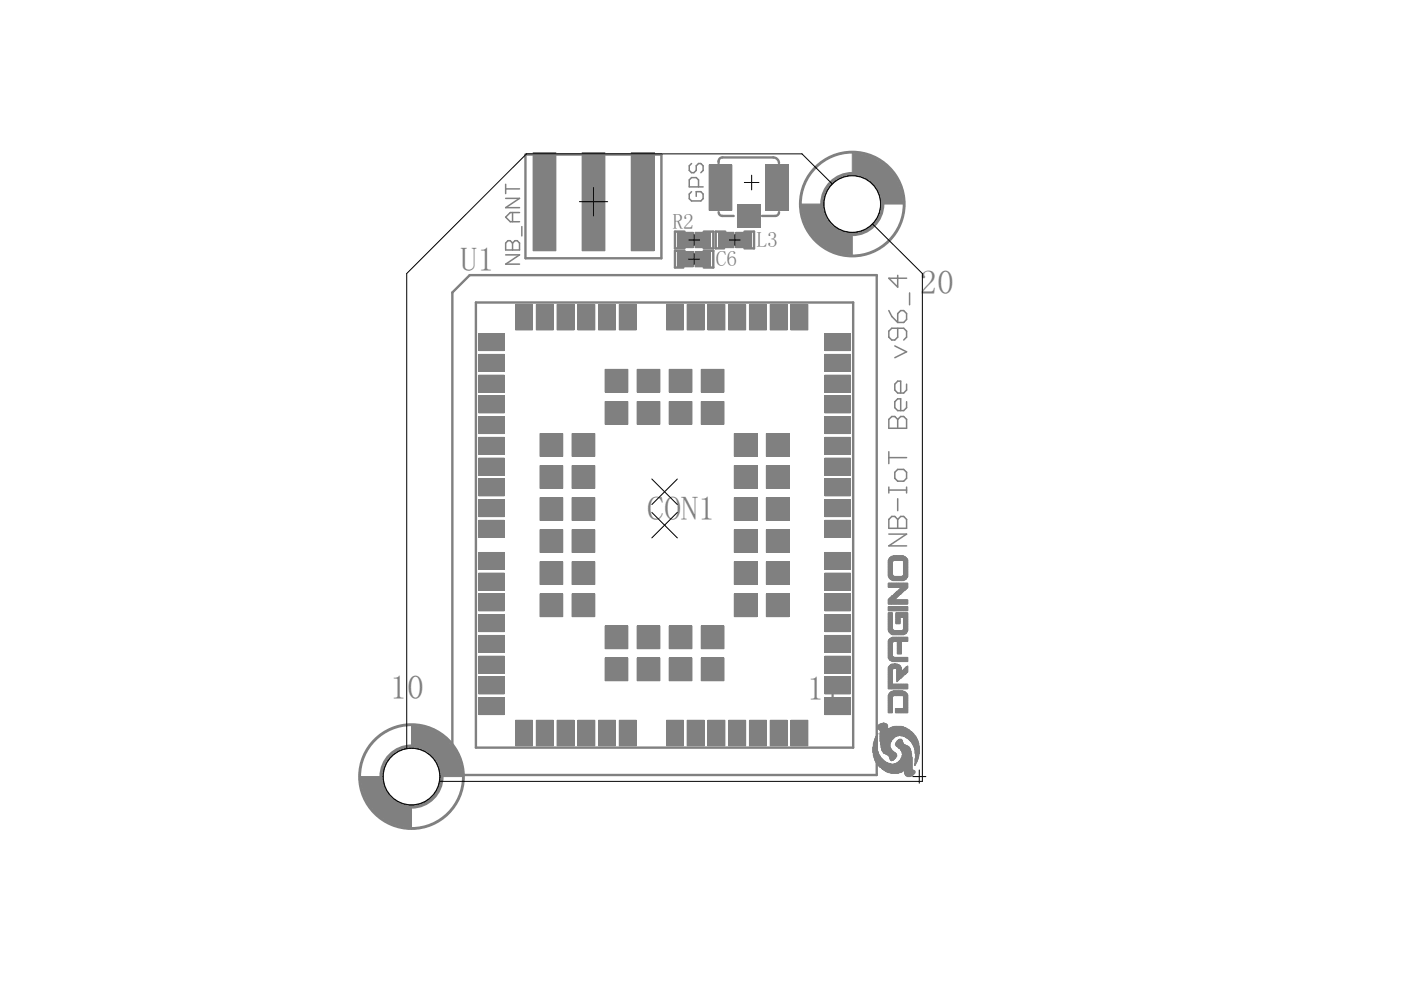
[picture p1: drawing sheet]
<svg xmlns="http://www.w3.org/2000/svg" width="297mm" height="210mm" viewBox="0 0 297 210" stroke-linecap="round" stroke-linejoin="round" font-family="sans-serif">
<defs><g id="words">
<g font-size="7.2" fill="#808080">
<text x="97.6" y="57.5">U1</text>
<text x="195.1" y="62.4">20</text>
<text x="137.2" y="110.3">CON1</text>
<text x="82.7" y="148.1">1</text>
<text x="86.3" y="148.1">0</text>
<text x="171.1" y="148.3">11</text>
</g>
<g font-size="4.6" fill="#808080">
<text x="142.6" y="48.6">R2</text>
<text x="160.4" y="52.4">L3</text>
<text x="151.7" y="56.5">C6</text>
</g>
</g></defs>
<g fill="#808080" stroke="#808080" stroke-width=".21">
<path d="M133.8 32.3h4.9v20.9h-4.9z"/>
<path d="M113 32.3h4.9v20.9h-4.9z"/>
<path d="M123.4 32.3h4.8v20.9h-4.8z"/>
<path d="M101.5 75.1h5.4v3.6h-5.4z"/>
<path d="M101.5 79.5h5.4v3.6h-5.4z"/>
<path d="M101.5 83.9h5.4v3.6h-5.4z"/>
<path d="M101.5 88.3h5.4v3.6h-5.4z"/>
<path d="M101.5 92.7h5.4v3.6h-5.4z"/>
<path d="M101.5 97.1h5.4v3.6h-5.4z"/>
<path d="M101.5 101.5h5.4v3.6h-5.4z"/>
<path d="M101.5 105.9h5.4v3.6h-5.4z"/>
<path d="M101.5 110.3h5.4v3.6h-5.4z"/>
<path d="M101.5 117.1h5.4v3.6h-5.4z"/>
<path d="M101.5 121.5h5.4v3.6h-5.4z"/>
<path d="M101.5 125.9h5.4v3.6h-5.4z"/>
<path d="M101.5 130.3h5.4v3.6h-5.4z"/>
<path d="M101.5 134.7h5.4v3.6h-5.4z"/>
<path d="M101.5 139.1h5.4v3.6h-5.4z"/>
<path d="M101.5 143.5h5.4v3.6h-5.4z"/>
<path d="M113.7 152.7h3.6v5.4h-3.6z"/>
<path d="M118.1 152.7h3.6v5.4h-3.6z"/>
<path d="M122.5 152.7h3.6v5.4h-3.6z"/>
<path d="M126.9 152.7h3.6v5.4h-3.6z"/>
<path d="M131.3 152.7h3.6v5.4h-3.6z"/>
<path d="M141.3 152.7h3.6v5.4h-3.6z"/>
<path d="M145.7 152.7h3.6v5.4h-3.6z"/>
<path d="M150.1 152.7h3.6v5.4h-3.6z"/>
<path d="M154.5 152.7h3.6v5.4h-3.6z"/>
<path d="M158.9 152.7h3.6v5.4h-3.6z"/>
<path d="M163.3 152.7h3.6v5.4h-3.6z"/>
<path d="M174.9 143.5h5.4v3.6h-5.4z"/>
<path d="M174.9 139.1h5.4v3.6h-5.4z"/>
<path d="M174.9 134.7h5.4v3.6h-5.4z"/>
<path d="M174.9 130.3h5.4v3.6h-5.4z"/>
<path d="M174.9 125.9h5.4v3.6h-5.4z"/>
<path d="M174.9 121.5h5.4v3.6h-5.4z"/>
<path d="M174.9 117.1h5.4v3.6h-5.4z"/>
<path d="M174.9 110.3h5.4v3.6h-5.4z"/>
<path d="M174.9 105.9h5.4v3.6h-5.4z"/>
<path d="M174.9 101.5h5.4v3.6h-5.4z"/>
<path d="M174.9 97.1h5.4v3.6h-5.4z"/>
<path d="M174.9 92.7h5.4v3.6h-5.4z"/>
<path d="M174.9 88.3h5.4v3.6h-5.4z"/>
<path d="M174.9 83.9h5.4v3.6h-5.4z"/>
<path d="M174.9 79.5h5.4v3.6h-5.4z"/>
<path d="M174.9 75.1h5.4v3.6h-5.4z"/>
<path d="M163.3 64.5h3.6v5.5h-3.6z"/>
<path d="M158.9 64.5h3.6v5.5h-3.6z"/>
<path d="M154.5 64.5h3.6v5.5h-3.6z"/>
<path d="M150.1 64.5h3.6v5.5h-3.6z"/>
<path d="M145.7 64.5h3.6v5.5h-3.6z"/>
<path d="M141.3 64.5h3.6v5.5h-3.6z"/>
<path d="M131.3 64.5h3.6v5.5h-3.6z"/>
<path d="M126.9 64.5h3.6v5.5h-3.6z"/>
<path d="M122.5 64.5h3.6v5.5h-3.6z"/>
<path d="M118.1 64.5h3.6v5.5h-3.6z"/>
<path d="M113.7 64.5h3.6v5.5h-3.6z"/>
<path d="M114.5 91.9h4.8v4.9h-4.8z"/>
<path d="M114.5 98.7h4.8v4.8h-4.8z"/>
<path d="M114.5 105.5h4.8v4.8h-4.8z"/>
<path d="M114.5 112.3h4.8v4.8h-4.8z"/>
<path d="M114.5 119.1h4.8v4.8h-4.8z"/>
<path d="M114.5 125.9h4.8v4.8h-4.8z"/>
<path d="M128.3 139.5h4.8v4.8h-4.8z"/>
<path d="M135.1 139.5h4.8v4.8h-4.8z"/>
<path d="M141.9 139.5h4.8v4.8h-4.8z"/>
<path d="M148.7 139.5h4.8v4.8h-4.8z"/>
<path d="M162.5 125.9h4.8v4.8h-4.8z"/>
<path d="M162.5 119.1h4.8v4.8h-4.8z"/>
<path d="M162.5 112.3h4.8v4.8h-4.8z"/>
<path d="M162.5 105.5h4.8v4.8h-4.8z"/>
<path d="M162.5 98.7h4.8v4.8h-4.8z"/>
<path d="M162.5 91.9h4.8v4.9h-4.8z"/>
<path d="M148.7 78.3h4.8v4.8h-4.8z"/>
<path d="M141.9 78.3h4.8v4.8h-4.8z"/>
<path d="M135.1 78.3h4.8v4.8h-4.8z"/>
<path d="M128.3 78.3h4.8v4.8h-4.8z"/>
<path d="M121.3 91.9h4.8v4.9h-4.8z"/>
<path d="M121.3 98.7h4.8v4.8h-4.8z"/>
<path d="M121.3 105.5h4.8v4.8h-4.8z"/>
<path d="M121.3 112.3h4.8v4.8h-4.8z"/>
<path d="M121.3 119.1h4.8v4.8h-4.8z"/>
<path d="M121.3 125.9h4.8v4.8h-4.8z"/>
<path d="M128.3 132.7h4.8v4.8h-4.8z"/>
<path d="M135.1 132.7h4.8v4.8h-4.8z"/>
<path d="M141.9 132.7h4.8v4.8h-4.8z"/>
<path d="M148.7 132.7h4.8v4.8h-4.8z"/>
<path d="M155.7 125.9h4.8v4.8h-4.8z"/>
<path d="M155.7 119.1h4.8v4.8h-4.8z"/>
<path d="M155.7 112.3h4.8v4.8h-4.8z"/>
<path d="M155.7 105.5h4.8v4.8h-4.8z"/>
<path d="M155.7 98.7h4.8v4.8h-4.8z"/>
<path d="M155.7 91.9h4.8v4.9h-4.8z"/>
<path d="M148.7 85.1h4.8v4.9h-4.8z"/>
<path d="M141.9 85.1h4.8v4.9h-4.8z"/>
<path d="M135.1 85.1h4.8v4.9h-4.8z"/>
<path d="M128.3 85.1h4.8v4.9h-4.8z"/>
<path d="M101.5 147.9h5.4v3.6h-5.4z"/>
<path d="M174.9 147.9h5.4v3.6h-5.4z"/>
<path d="M109.3 152.7h3.6v5.4h-3.6z"/>
<path d="M167.7 152.7h3.6v5.4h-3.6z"/>
<path d="M101.5 70.7h5.4v3.6h-5.4z"/>
<path d="M109.3 64.5h3.6v5.5h-3.6z"/>
<path d="M167.7 64.5h3.6v5.5h-3.6z"/>
<path d="M174.9 70.7h5.4v3.6h-5.4z"/>
<path d="M156.4 43.4h4.8v4.8h-4.8z"/>
<path d="M150.3 35h4.9v9.6h-4.9z"/>
<path d="M162.3 35h4.9v9.6h-4.9z"/>
<path d="M147.4 49.3h3.2v3.2h-3.2z"/>
<path d="M143.7 49.3h3.3v3.2h-3.3z"/>
<path d="M152.4 49.3h3.2v3.2h-3.2z"/>
<path d="M156 49.3h3.3v3.2h-3.3z"/>
<path d="M143.7 53.3h3.3v3.3h-3.3z"/>
<path d="M147.4 53.3h3.2v3.3h-3.2z"/>
<path d="M134.3 32.8h3.9v19.9h-3.9z"/>
<path d="M113.5 32.8h3.9v19.9h-3.9z"/>
<path d="M123.8 32.8h4v19.9h-4z"/>
<path d="M101.9 75.5h4.6v2.8h-4.6z"/>
<path d="M101.9 79.9h4.6v2.8h-4.6z"/>
<path d="M101.9 84.3h4.6v2.8h-4.6z"/>
<path d="M101.9 88.7h4.6v2.8h-4.6z"/>
<path d="M101.9 93.1h4.6v2.8h-4.6z"/>
<path d="M101.9 97.5h4.6v2.8h-4.6z"/>
<path d="M101.9 101.9h4.6v2.8h-4.6z"/>
<path d="M101.9 106.3h4.6v2.8h-4.6z"/>
<path d="M101.9 110.7h4.6v2.8h-4.6z"/>
<path d="M101.9 117.5h4.6v2.8h-4.6z"/>
<path d="M101.9 121.9h4.6v2.8h-4.6z"/>
<path d="M101.9 126.3h4.6v2.8h-4.6z"/>
<path d="M101.9 130.7h4.6v2.8h-4.6z"/>
<path d="M101.9 135.1h4.6v2.8h-4.6z"/>
<path d="M101.9 139.5h4.6v2.8h-4.6z"/>
<path d="M101.9 143.9h4.6v2.8h-4.6z"/>
<path d="M114.1 153.1h2.8v4.6h-2.8z"/>
<path d="M118.5 153.1h2.8v4.6h-2.8z"/>
<path d="M122.9 153.1h2.8v4.6h-2.8z"/>
<path d="M127.3 153.1h2.8v4.6h-2.8z"/>
<path d="M131.7 153.1h2.8v4.6h-2.8z"/>
<path d="M141.7 153.1h2.8v4.6h-2.8z"/>
<path d="M146.1 153.1h2.8v4.6h-2.8z"/>
<path d="M150.5 153.1h2.8v4.6h-2.8z"/>
<path d="M154.9 153.1h2.8v4.6h-2.8z"/>
<path d="M159.3 153.1h2.8v4.6h-2.8z"/>
<path d="M163.7 153.1h2.8v4.6h-2.8z"/>
<path d="M175.3 143.9h4.6v2.8h-4.6z"/>
<path d="M175.3 139.5h4.6v2.8h-4.6z"/>
<path d="M175.3 135.1h4.6v2.8h-4.6z"/>
<path d="M175.3 130.7h4.6v2.8h-4.6z"/>
<path d="M175.3 126.3h4.6v2.8h-4.6z"/>
<path d="M175.3 121.9h4.6v2.8h-4.6z"/>
<path d="M175.3 117.5h4.6v2.8h-4.6z"/>
<path d="M175.3 110.7h4.6v2.8h-4.6z"/>
<path d="M175.3 106.3h4.6v2.8h-4.6z"/>
<path d="M175.3 101.9h4.6v2.8h-4.6z"/>
<path d="M175.3 97.5h4.6v2.8h-4.6z"/>
<path d="M175.3 93.1h4.6v2.8h-4.6z"/>
<path d="M175.3 88.7h4.6v2.8h-4.6z"/>
<path d="M175.3 84.3h4.6v2.8h-4.6z"/>
<path d="M175.3 79.9h4.6v2.8h-4.6z"/>
<path d="M175.3 75.5h4.6v2.8h-4.6z"/>
<path d="M163.7 64.9h2.8v4.7h-2.8z"/>
<path d="M159.3 64.9h2.8v4.7h-2.8z"/>
<path d="M154.9 64.9h2.8v4.7h-2.8z"/>
<path d="M150.5 64.9h2.8v4.7h-2.8z"/>
<path d="M146.1 64.9h2.8v4.7h-2.8z"/>
<path d="M141.7 64.9h2.8v4.7h-2.8z"/>
<path d="M131.7 64.9h2.8v4.7h-2.8z"/>
<path d="M127.3 64.9h2.8v4.7h-2.8z"/>
<path d="M122.9 64.9h2.8v4.7h-2.8z"/>
<path d="M118.5 64.9h2.8v4.7h-2.8z"/>
<path d="M114.1 64.9h2.8v4.7h-2.8z"/>
<path d="M114.9 92.4h4v3.9h-4z"/>
<path d="M114.9 99.1h4v4h-4z"/>
<path d="M114.9 105.9h4v4h-4z"/>
<path d="M114.9 112.7h4v4h-4z"/>
<path d="M114.9 119.5h4v4h-4z"/>
<path d="M114.9 126.3h4v4h-4z"/>
<path d="M128.7 139.9h4v4h-4z"/>
<path d="M135.5 139.9h4v4h-4z"/>
<path d="M142.3 139.9h4v4h-4z"/>
<path d="M149.1 139.9h4v4h-4z"/>
<path d="M162.9 126.3h4v4h-4z"/>
<path d="M162.9 119.5h4v4h-4z"/>
<path d="M162.9 112.7h4v4h-4z"/>
<path d="M162.9 105.9h4v4h-4z"/>
<path d="M162.9 99.1h4v4h-4z"/>
<path d="M162.9 92.4h4v3.9h-4z"/>
<path d="M149.1 78.7h4v4h-4z"/>
<path d="M142.3 78.7h4v4h-4z"/>
<path d="M135.5 78.7h4v4h-4z"/>
<path d="M128.7 78.7h4v4h-4z"/>
<path d="M121.7 92.4h4v3.9h-4z"/>
<path d="M121.7 99.1h4v4h-4z"/>
<path d="M121.7 105.9h4v4h-4z"/>
<path d="M121.7 112.7h4v4h-4z"/>
<path d="M121.7 119.5h4v4h-4z"/>
<path d="M121.7 126.3h4v4h-4z"/>
<path d="M128.7 133.1h4v4h-4z"/>
<path d="M135.5 133.1h4v4h-4z"/>
<path d="M142.3 133.1h4v4h-4z"/>
<path d="M149.1 133.1h4v4h-4z"/>
<path d="M156.1 126.3h4v4h-4z"/>
<path d="M156.1 119.5h4v4h-4z"/>
<path d="M156.1 112.7h4v4h-4z"/>
<path d="M156.1 105.9h4v4h-4z"/>
<path d="M156.1 99.1h4v4h-4z"/>
<path d="M156.1 92.4h4v3.9h-4z"/>
<path d="M149.1 85.6h4v3.9h-4z"/>
<path d="M142.3 85.6h4v3.9h-4z"/>
<path d="M135.5 85.6h4v3.9h-4z"/>
<path d="M128.7 85.6h4v3.9h-4z"/>
<path d="M101.9 148.3h4.6v2.8h-4.6z"/>
<path d="M175.3 148.3h4.6v2.8h-4.6z"/>
<path d="M109.7 153.1h2.8v4.6h-2.8z"/>
<path d="M168.1 153.1h2.8v4.6h-2.8z"/>
<path d="M101.9 71.1h4.6v2.8h-4.6z"/>
<path d="M109.7 64.9h2.8v4.7h-2.8z"/>
<path d="M168.1 64.9h2.8v4.7h-2.8z"/>
<path d="M175.3 71.1h4.6v2.8h-4.6z"/>
<path d="M156.8 43.8h4v4h-4z"/>
<path d="M150.8 35.4h3.9v8.8h-3.9z"/>
<path d="M162.8 35.4h4v8.8h-4z"/>
<path d="M147.8 49.7h2.4v2.4h-2.4z"/>
<path d="M144.1 49.7h2.5v2.4h-2.5z"/>
<path d="M152.8 49.7h2.4v2.4h-2.4z"/>
<path d="M156.4 49.7h2.5v2.4h-2.5z"/>
<path d="M144.1 53.7h2.5v2.5h-2.5z"/>
<path d="M147.8 53.7h2.4v2.5h-2.4z"/>
<path d="M194.8 159.8l.1 .1z"/>
<path d="M194.8 159.7l.1 .1z"/>
<path d="M194.8 159.6l.1 .1z"/>
<path d="M194.8 159.5l.1 .1z"/>
<path d="M194.8 159.4l.1 .1z"/>
<path d="M194.8 159.3l.1 .1z"/>
<path d="M194.8 159.2l.1 .1z"/>
<path d="M194.8 159.1l.1 .1z"/>
<path d="M194.8 159l.1 .1z"/>
<path d="M194.8 158.9l.1 .1z"/>
<path d="M194.8 158.8l.1 .1z"/>
<path d="M194.8 158.7h.1z"/>
<path d="M194.8 158.6l.1 .1z"/>
<path d="M194.8 158.5l.1 .1z"/>
<path d="M194.8 158.4l.1 .1z"/>
<path d="M194.8 158.3h.1z"/>
<path d="M194.8 158.2h.1z"/>
<path d="M194.7 160.3l.1 .1z"/>
<path d="M194.7 160.2l.1 .1z"/>
<path d="M194.7 160.1l.1 .1z"/>
<path d="M194.7 160l.1 .1z"/>
<path d="M194.7 159.9l.1 .1z"/>
<path d="M194.7 159.8l.1 .1z"/>
<path d="M194.7 159.7l.1 .1z"/>
<path d="M194.7 159.6l.1 .1z"/>
<path d="M194.7 159.5l.1 .1z"/>
<path d="M194.7 159.4l.1 .1z"/>
<path d="M194.7 159.3l.1 .1z"/>
<path d="M194.7 159.2l.1 .1z"/>
<path d="M194.7 159.1l.1 .1z"/>
<path d="M194.7 159l.1 .1z"/>
<path d="M194.7 158.9l.1 .1z"/>
<path d="M194.7 158.8l.1 .1z"/>
<path d="M194.7 158.7h.1z"/>
<path d="M194.7 158.6l.1 .1z"/>
<path d="M194.7 158.5l.1 .1z"/>
<path d="M194.7 158.4l.1 .1z"/>
<path d="M194.7 158.3h.1z"/>
<path d="M194.7 158.2h.1z"/>
<path d="M194.7 158.1l.1 .1z"/>
<path d="M194.7 158l.1 .1z"/>
<path d="M194.7 157.9h.1z"/>
<path d="M194.7 157.8h.1z"/>
<path d="M194.7 157.6l.1 .1z"/>
<path d="M194.7 157.6h.1z"/>
<path d="M194.6 160.7l.1 .1z"/>
<path d="M194.6 160.6l.1 .1z"/>
<path d="M194.6 160.5l.1 .1z"/>
<path d="M194.6 160.4l.1 .1z"/>
<path d="M194.6 160.3l.1 .1z"/>
<path d="M194.6 160.2l.1 .1z"/>
<path d="M194.6 160.1l.1 .1z"/>
<path d="M194.6 160l.1 .1z"/>
<path d="M194.6 159.9l.1 .1z"/>
<path d="M194.6 159.8l.1 .1z"/>
<path d="M194.6 159.7l.1 .1z"/>
<path d="M194.6 159.6l.1 .1z"/>
<path d="M194.6 159.5l.1 .1z"/>
<path d="M194.6 159.4l.1 .1z"/>
<path d="M194.6 159.3l.1 .1z"/>
<path d="M194.6 159.2l.1 .1z"/>
<path d="M194.6 159.1l.1 .1z"/>
<path d="M194.6 159l.1 .1z"/>
<path d="M194.6 158.9l.1 .1z"/>
<path d="M194.6 158.8l.1 .1z"/>
<path d="M194.6 158.7h.1z"/>
<path d="M194.6 158.6l.1 .1z"/>
<path d="M194.6 158.5l.1 .1z"/>
<path d="M194.6 158.4l.1 .1z"/>
<path d="M194.6 158.3h.1z"/>
<path d="M194.6 158.2h.1z"/>
<path d="M194.6 158.1l.1 .1z"/>
<path d="M194.6 158l.1 .1z"/>
<path d="M194.6 157.9h.1z"/>
<path d="M194.6 157.8h.1z"/>
<path d="M194.6 157.6l.1 .1z"/>
<path d="M194.6 157.6h.1z"/>
<path d="M194.6 157.5h.1z"/>
<path d="M194.6 157.4h.1z"/>
<path d="M194.6 157.2l.1 .1z"/>
<path d="M194.5 161l.1 .1z"/>
<path d="M194.5 160.9l.1 .1z"/>
<path d="M194.5 160.8l.1 .1z"/>
<path d="M194.5 160.7l.1 .1z"/>
<path d="M194.5 160.6l.1 .1z"/>
<path d="M194.5 160.5l.1 .1z"/>
<path d="M194.5 160.4l.1 .1z"/>
<path d="M194.5 160.3l.1 .1z"/>
<path d="M194.5 160.2l.1 .1z"/>
<path d="M194.5 160.1l.1 .1z"/>
<path d="M194.5 160l.1 .1z"/>
<path d="M194.5 159.9l.1 .1z"/>
<path d="M194.5 159.8l.1 .1z"/>
<path d="M194.5 159.7l.1 .1z"/>
<path d="M194.5 159.6l.1 .1z"/>
<path d="M194.5 159.5l.1 .1z"/>
<path d="M194.5 159.4l.1 .1z"/>
<path d="M194.5 159.3l.1 .1z"/>
<path d="M194.5 159.2l.1 .1z"/>
<path d="M194.5 159.1l.1 .1z"/>
<path d="M194.5 159l.1 .1z"/>
<path d="M194.5 158.9l.1 .1z"/>
<path d="M194.5 158.8l.1 .1z"/>
<path d="M194.5 158.7h.1z"/>
<path d="M194.5 158.6l.1 .1z"/>
<path d="M194.5 158.5l.1 .1z"/>
<path d="M194.5 158.4l.1 .1z"/>
<path d="M194.5 158.3h.1z"/>
<path d="M194.5 158.2h.1z"/>
<path d="M194.5 158.1l.1 .1z"/>
<path d="M194.5 158l.1 .1z"/>
<path d="M194.5 157.9h.1z"/>
<path d="M194.5 157.8h.1z"/>
<path d="M194.5 157.6l.1 .1z"/>
<path d="M194.5 157.6h.1z"/>
<path d="M194.5 157.5h.1z"/>
<path d="M194.5 157.4h.1z"/>
<path d="M194.5 157.2l.1 .1z"/>
<path d="M194.5 157.1l.1 .1z"/>
<path d="M194.5 157.1h.1z"/>
<path d="M194.5 157h.1z"/>
<path d="M194.4 161.3l.1 .1z"/>
<path d="M194.4 161.2l.1 .1z"/>
<path d="M194.4 161.1l.1 .1z"/>
<path d="M194.4 161l.1 .1z"/>
<path d="M194.4 160.9l.1 .1z"/>
<path d="M194.4 160.8l.1 .1z"/>
<path d="M194.4 160.7l.1 .1z"/>
<path d="M194.4 160.6l.1 .1z"/>
<path d="M194.4 160.5l.1 .1z"/>
<path d="M194.4 160.4l.1 .1z"/>
<path d="M194.4 160.3l.1 .1z"/>
<path d="M194.4 160.2l.1 .1z"/>
<path d="M194.4 160.1l.1 .1z"/>
<path d="M194.4 160l.1 .1z"/>
<path d="M194.4 159.9l.1 .1z"/>
<path d="M194.4 159.8l.1 .1z"/>
<path d="M194.4 159.7l.1 .1z"/>
<path d="M194.4 159.6l.1 .1z"/>
<path d="M194.4 159.5l.1 .1z"/>
<path d="M194.4 159.4l.1 .1z"/>
<path d="M194.4 159.3l.1 .1z"/>
<path d="M194.4 159.2l.1 .1z"/>
<path d="M194.4 159.1l.1 .1z"/>
<path d="M194.4 159l.1 .1z"/>
<path d="M194.4 158.9l.1 .1z"/>
<path d="M194.4 158.8l.1 .1z"/>
<path d="M194.4 158.7h.1z"/>
<path d="M194.4 158.6l.1 .1z"/>
<path d="M194.4 158.5l.1 .1z"/>
<path d="M194.4 158.4l.1 .1z"/>
<path d="M194.4 158.3h.1z"/>
<path d="M194.4 158.2h.1z"/>
<path d="M194.4 158.1l.1 .1z"/>
<path d="M194.4 158l.1 .1z"/>
<path d="M194.4 157.9h.1z"/>
<path d="M194.4 157.8h.1z"/>
<path d="M194.4 157.6l.1 .1z"/>
<path d="M194.4 157.6h.1z"/>
<path d="M194.4 157.5h.1z"/>
<path d="M194.4 157.4h.1z"/>
<path d="M194.4 157.2l.1 .1z"/>
<path d="M194.4 157.1l.1 .1z"/>
<path d="M194.4 157.1h.1z"/>
<path d="M194.4 157h.1z"/>
<path d="M194.4 156.8l.1 .1z"/>
<path d="M194.4 156.7l.1 .1z"/>
<path d="M194.3 161.5l.1 .1z"/>
<path d="M194.3 161.4l.1 .1z"/>
<path d="M194.3 161.3l.1 .1z"/>
<path d="M194.3 161.2l.1 .1z"/>
<path d="M194.3 161.1l.1 .1z"/>
<path d="M194.3 161l.1 .1z"/>
<path d="M194.3 160.9l.1 .1z"/>
<path d="M194.3 160.8l.1 .1z"/>
<path d="M194.3 160.7l.1 .1z"/>
<path d="M194.3 160.6l.1 .1z"/>
<path d="M194.3 160.5l.1 .1z"/>
<path d="M194.3 160.4l.1 .1z"/>
<path d="M194.3 160.3l.1 .1z"/>
<path d="M194.3 160.2l.1 .1z"/>
<path d="M194.3 160.1l.1 .1z"/>
<path d="M194.3 160l.1 .1z"/>
<path d="M194.3 159.9l.1 .1z"/>
<path d="M194.3 159.8l.1 .1z"/>
<path d="M194.3 159.7l.1 .1z"/>
<path d="M194.3 159.6l.1 .1z"/>
<path d="M194.3 159.5l.1 .1z"/>
<path d="M194.3 159.4l.1 .1z"/>
<path d="M194.3 159.3l.1 .1z"/>
<path d="M194.3 159.2l.1 .1z"/>
<path d="M194.3 159.1l.1 .1z"/>
<path d="M194.3 159l.1 .1z"/>
<path d="M194.3 158.9l.1 .1z"/>
<path d="M194.3 158.8l.1 .1z"/>
<path d="M194.3 158.7h.1z"/>
<path d="M194.3 158.6l.1 .1z"/>
<path d="M194.3 158.5l.1 .1z"/>
<path d="M194.3 158.4l.1 .1z"/>
<path d="M194.3 158.3h.1z"/>
<path d="M194.3 158.2h.1z"/>
<path d="M194.3 158.1l.1 .1z"/>
<path d="M194.3 158l.1 .1z"/>
<path d="M194.3 157.9h.1z"/>
<path d="M194.3 157.8h.1z"/>
<path d="M194.3 157.6l.1 .1z"/>
<path d="M194.3 157.6h.1z"/>
<path d="M194.3 157.5h.1z"/>
<path d="M194.3 157.4h.1z"/>
<path d="M194.3 157.2l.1 .1z"/>
<path d="M194.3 157.1l.1 .1z"/>
<path d="M194.3 157.1h.1z"/>
<path d="M194.3 157h.1z"/>
<path d="M194.3 156.8l.1 .1z"/>
<path d="M194.3 156.7l.1 .1z"/>
<path d="M194.3 156.6l.1 .1z"/>
<path d="M194.3 156.5l.1 .1z"/>
<path d="M194.2 161.7l.1 .1z"/>
<path d="M194.2 161.6l.1 .1z"/>
<path d="M194.2 161.5l.1 .1z"/>
<path d="M194.2 161.4l.1 .1z"/>
<path d="M194.2 161.3l.1 .1z"/>
<path d="M194.2 161.2l.1 .1z"/>
<path d="M194.2 161.1l.1 .1z"/>
<path d="M194.2 161l.1 .1z"/>
<path d="M194.2 160.9l.1 .1z"/>
<path d="M194.2 160.8l.1 .1z"/>
<path d="M194.2 160.7l.1 .1z"/>
<path d="M194.2 160.6l.1 .1z"/>
<path d="M194.2 160.5l.1 .1z"/>
<path d="M194.2 160.4l.1 .1z"/>
<path d="M194.2 160.3l.1 .1z"/>
<path d="M194.2 160.2l.1 .1z"/>
<path d="M194.2 160.1l.1 .1z"/>
<path d="M194.2 160l.1 .1z"/>
<path d="M194.2 159.9l.1 .1z"/>
<path d="M194.2 159.8l.1 .1z"/>
<path d="M194.2 159.7l.1 .1z"/>
<path d="M194.2 159.6l.1 .1z"/>
<path d="M194.2 159.5l.1 .1z"/>
<path d="M194.2 159.4l.1 .1z"/>
<path d="M194.2 159.3l.1 .1z"/>
<path d="M194.2 159.2l.1 .1z"/>
<path d="M194.2 159.1l.1 .1z"/>
<path d="M194.2 159l.1 .1z"/>
<path d="M194.2 158.9l.1 .1z"/>
<path d="M194.2 158.8l.1 .1z"/>
<path d="M194.2 158.7h.1z"/>
<path d="M194.2 158.6l.1 .1z"/>
<path d="M194.2 158.5l.1 .1z"/>
<path d="M194.2 158.4l.1 .1z"/>
<path d="M194.2 158.3h.1z"/>
<path d="M194.2 158.2h.1z"/>
<path d="M194.2 158.1l.1 .1z"/>
<path d="M194.2 158l.1 .1z"/>
<path d="M194.2 157.9h.1z"/>
<path d="M194.2 157.8h.1z"/>
<path d="M194.2 157.6l.1 .1z"/>
<path d="M194.2 157.6h.1z"/>
<path d="M194.2 157.5h.1z"/>
<path d="M194.2 157.4h.1z"/>
<path d="M194.2 157.2l.1 .1z"/>
<path d="M194.2 157.1l.1 .1z"/>
<path d="M194.2 157.1h.1z"/>
<path d="M194.2 157h.1z"/>
<path d="M194.2 156.8l.1 .1z"/>
<path d="M194.2 156.7l.1 .1z"/>
<path d="M194.2 156.6l.1 .1z"/>
<path d="M194.2 156.5l.1 .1z"/>
<path d="M194.2 156.4l.1 .1z"/>
<path d="M194.2 156.3l.1 .1z"/>
<path d="M194.1 161.9l.1 .1z"/>
<path d="M194.1 161.8l.1 .1z"/>
<path d="M194.1 161.7l.1 .1z"/>
<path d="M194.1 161.6l.1 .1z"/>
<path d="M194.1 161.5l.1 .1z"/>
<path d="M194.1 161.4l.1 .1z"/>
<path d="M194.1 161.3l.1 .1z"/>
<path d="M194.1 161.2l.1 .1z"/>
<path d="M194.1 161.1l.1 .1z"/>
<path d="M194.1 161l.1 .1z"/>
<path d="M194.1 160.9l.1 .1z"/>
<path d="M194.1 160.8l.1 .1z"/>
<path d="M194.1 160.7l.1 .1z"/>
<path d="M194.1 160.6l.1 .1z"/>
<path d="M194.1 160.5l.1 .1z"/>
<path d="M194.1 160.4l.1 .1z"/>
<path d="M194.1 160.3l.1 .1z"/>
<path d="M194.1 160.2l.1 .1z"/>
<path d="M194.1 160.1l.1 .1z"/>
<path d="M194.1 160l.1 .1z"/>
<path d="M194.1 159.9l.1 .1z"/>
<path d="M194.1 159.8l.1 .1z"/>
<path d="M194.1 159.7l.1 .1z"/>
<path d="M194.1 159.6l.1 .1z"/>
<path d="M194.1 159.5l.1 .1z"/>
<path d="M194.1 159.4l.1 .1z"/>
<path d="M194.1 159.3l.1 .1z"/>
<path d="M194.1 159.2l.1 .1z"/>
<path d="M194.1 159.1l.1 .1z"/>
<path d="M194.1 159l.1 .1z"/>
<path d="M194.1 158.9l.1 .1z"/>
<path d="M194.1 158.8l.1 .1z"/>
<path d="M194.1 158.7h.1z"/>
<path d="M194.1 158.6l.1 .1z"/>
<path d="M194.1 158.5l.1 .1z"/>
<path d="M194.1 158.4l.1 .1z"/>
<path d="M194.1 158.3h.1z"/>
<path d="M194.1 158.2h.1z"/>
<path d="M194.1 158.1l.1 .1z"/>
<path d="M194.1 158l.1 .1z"/>
<path d="M194.1 157.9h.1z"/>
<path d="M194.1 157.8h.1z"/>
<path d="M194.1 157.6l.1 .1z"/>
<path d="M194.1 157.6h.1z"/>
<path d="M194.1 157.5h.1z"/>
<path d="M194.1 157.4h.1z"/>
<path d="M194.1 157.2l.1 .1z"/>
<path d="M194.1 157.1l.1 .1z"/>
<path d="M194.1 157.1h.1z"/>
<path d="M194.1 157h.1z"/>
<path d="M194.1 156.8l.1 .1z"/>
<path d="M194.1 156.7l.1 .1z"/>
<path d="M194.1 156.6l.1 .1z"/>
<path d="M194.1 156.5l.1 .1z"/>
<path d="M194.1 156.4l.1 .1z"/>
<path d="M194.1 156.3l.1 .1z"/>
<path d="M194.1 156.2l.1 .1z"/>
<path d="M194.1 156.1l.1 .1z"/>
<path d="M194 162.1l.1 .1z"/>
<path d="M194 162l.1 .1z"/>
<path d="M194 161.9l.1 .1z"/>
<path d="M194 161.8l.1 .1z"/>
<path d="M194 161.7l.1 .1z"/>
<path d="M194 161.6l.1 .1z"/>
<path d="M194 161.5l.1 .1z"/>
<path d="M194 161.4l.1 .1z"/>
<path d="M194 161.3l.1 .1z"/>
<path d="M194 161.2l.1 .1z"/>
<path d="M194 161.1l.1 .1z"/>
<path d="M194 161l.1 .1z"/>
<path d="M194 160.9l.1 .1z"/>
<path d="M194 160.8l.1 .1z"/>
<path d="M194 159.7l.1 .1z"/>
<path d="M194 159.6l.1 .1z"/>
<path d="M194 159.5l.1 .1z"/>
<path d="M194 159.4l.1 .1z"/>
<path d="M194 159.3l.1 .1z"/>
<path d="M194 159.2l.1 .1z"/>
<path d="M194 159.1l.1 .1z"/>
<path d="M194 159l.1 .1z"/>
<path d="M194 158.9l.1 .1z"/>
<path d="M194 158.8l.1 .1z"/>
<path d="M194 158.7h.1z"/>
<path d="M194 158.6l.1 .1z"/>
<path d="M194 158.5l.1 .1z"/>
<path d="M194 158.4l.1 .1z"/>
<path d="M194 158.3h.1z"/>
<path d="M194 158.2h.1z"/>
<path d="M194 158.1l.1 .1z"/>
<path d="M194 158l.1 .1z"/>
<path d="M194 157.9h.1z"/>
<path d="M194 157.8h.1z"/>
<path d="M194 157.6l.1 .1z"/>
<path d="M194 157.6h.1z"/>
<path d="M194 157.5h.1z"/>
<path d="M194 157.4h.1z"/>
<path d="M194 157.2l.1 .1z"/>
<path d="M194 157.1l.1 .1z"/>
<path d="M194 157.1h.1z"/>
<path d="M194 157h.1z"/>
<path d="M194 156.8l.1 .1z"/>
<path d="M194 156.7l.1 .1z"/>
<path d="M194 156.6l.1 .1z"/>
<path d="M194 156.5l.1 .1z"/>
<path d="M194 156.4l.1 .1z"/>
<path d="M194 156.3l.1 .1z"/>
<path d="M194 156.2l.1 .1z"/>
<path d="M194 156.1l.1 .1z"/>
<path d="M194 156l.1 .1z"/>
<path d="M193.9 163.9h.1z"/>
<path d="M193.9 163.7l.1 .1z"/>
<path d="M193.9 163.6l.1 .1z"/>
<path d="M193.9 163.6h.1z"/>
<path d="M193.9 163.4l.1 .1z"/>
<path d="M193.9 162.2l.1 .1z"/>
<path d="M193.9 162.1l.1 .1z"/>
<path d="M193.9 162l.1 .1z"/>
<path d="M193.9 161.9l.1 .1z"/>
<path d="M193.9 158.9l.1 .1z"/>
<path d="M193.9 158.8l.1 .1z"/>
<path d="M193.9 158.7h.1z"/>
<path d="M193.9 158.6l.1 .1z"/>
<path d="M193.9 158.5l.1 .1z"/>
<path d="M193.9 158.4l.1 .1z"/>
<path d="M193.9 158.3h.1z"/>
<path d="M193.9 158.2h.1z"/>
<path d="M193.9 158.1l.1 .1z"/>
<path d="M193.9 158l.1 .1z"/>
<path d="M193.9 157.9h.1z"/>
<path d="M193.9 157.8h.1z"/>
<path d="M193.9 157.6l.1 .1z"/>
<path d="M193.9 157.6h.1z"/>
<path d="M193.9 157.5h.1z"/>
<path d="M193.9 157.4h.1z"/>
<path d="M193.9 157.2l.1 .1z"/>
<path d="M193.9 157.1l.1 .1z"/>
<path d="M193.9 157.1h.1z"/>
<path d="M193.9 157h.1z"/>
<path d="M193.9 156.8l.1 .1z"/>
<path d="M193.9 156.7l.1 .1z"/>
<path d="M193.9 156.6l.1 .1z"/>
<path d="M193.9 156.5l.1 .1z"/>
<path d="M193.9 156.4l.1 .1z"/>
<path d="M193.9 156.3l.1 .1z"/>
<path d="M193.9 156.2l.1 .1z"/>
<path d="M193.9 156.1l.1 .1z"/>
<path d="M193.9 156l.1 .1z"/>
<path d="M193.9 155.9l.1 .1z"/>
<path d="M193.8 164h.1z"/>
<path d="M193.8 163.9h.1z"/>
<path d="M193.8 163.7l.1 .1z"/>
<path d="M193.8 163.6l.1 .1z"/>
<path d="M193.8 163.6h.1z"/>
<path d="M193.8 163.4l.1 .1z"/>
<path d="M193.8 158.5l.1 .1z"/>
<path d="M193.8 158.4l.1 .1z"/>
<path d="M193.8 158.3h.1z"/>
<path d="M193.8 158.2h.1z"/>
<path d="M193.8 158.1l.1 .1z"/>
<path d="M193.8 158l.1 .1z"/>
<path d="M193.8 157.9h.1z"/>
<path d="M193.8 157.8h.1z"/>
<path d="M193.8 157.6l.1 .1z"/>
<path d="M193.8 157.6h.1z"/>
<path d="M193.8 157.5h.1z"/>
<path d="M193.8 157.4h.1z"/>
<path d="M193.8 157.2l.1 .1z"/>
<path d="M193.8 157.1l.1 .1z"/>
<path d="M193.8 157.1h.1z"/>
<path d="M193.8 157h.1z"/>
<path d="M193.8 156.8l.1 .1z"/>
<path d="M193.8 156.7l.1 .1z"/>
<path d="M193.8 156.6l.1 .1z"/>
<path d="M193.8 156.5l.1 .1z"/>
<path d="M193.8 156.4l.1 .1z"/>
<path d="M193.8 156.3l.1 .1z"/>
<path d="M193.8 156.2l.1 .1z"/>
<path d="M193.8 156.1l.1 .1z"/>
<path d="M193.8 156l.1 .1z"/>
<path d="M193.8 155.9l.1 .1z"/>
<path d="M193.8 155.8l.1 .1z"/>
<path d="M193.7 164.1h.1z"/>
<path d="M193.7 164h.1z"/>
<path d="M193.7 163.9h.1z"/>
<path d="M193.7 163.7l.1 .1z"/>
<path d="M193.7 163.6l.1 .1z"/>
<path d="M193.7 163.6h.1z"/>
<path d="M193.7 163.4l.1 .1z"/>
<path d="M193.7 163.3l.1 .1z"/>
<path d="M193.7 158.2h.1z"/>
<path d="M193.7 158.1l.1 .1z"/>
<path d="M193.7 158l.1 .1z"/>
<path d="M193.7 157.9h.1z"/>
<path d="M193.7 157.8h.1z"/>
<path d="M193.7 157.6l.1 .1z"/>
<path d="M193.7 157.6h.1z"/>
<path d="M193.7 157.5h.1z"/>
<path d="M193.7 157.4h.1z"/>
<path d="M193.7 157.2l.1 .1z"/>
<path d="M193.7 157.1l.1 .1z"/>
<path d="M193.7 157.1h.1z"/>
<path d="M193.7 157h.1z"/>
<path d="M193.7 156.8l.1 .1z"/>
<path d="M193.7 156.7l.1 .1z"/>
<path d="M193.7 156.6l.1 .1z"/>
<path d="M193.7 156.5l.1 .1z"/>
<path d="M193.7 156.4l.1 .1z"/>
<path d="M193.7 156.3l.1 .1z"/>
<path d="M193.7 156.2l.1 .1z"/>
<path d="M193.7 156.1l.1 .1z"/>
<path d="M193.7 156l.1 .1z"/>
<path d="M193.7 155.9l.1 .1z"/>
<path d="M193.7 155.8l.1 .1z"/>
<path d="M193.7 155.7l.1 .1z"/>
<path d="M193.7 155.6l.1 .1z"/>
<path d="M193.6 164.1l.1 .1z"/>
<path d="M193.6 164.1h.1z"/>
<path d="M193.6 164h.1z"/>
<path d="M193.6 163.9h.1z"/>
<path d="M193.6 163.7l.1 .1z"/>
<path d="M193.6 163.6l.1 .1z"/>
<path d="M193.6 163.6h.1z"/>
<path d="M193.6 163.4l.1 .1z"/>
<path d="M193.6 163.3l.1 .1z"/>
<path d="M193.6 158l.1 .1z"/>
<path d="M193.6 157.9h.1z"/>
<path d="M193.6 157.8h.1z"/>
<path d="M193.6 157.6l.1 .1z"/>
<path d="M193.6 157.6h.1z"/>
<path d="M193.6 157.5h.1z"/>
<path d="M193.6 157.4h.1z"/>
<path d="M193.6 157.2l.1 .1z"/>
<path d="M193.6 157.1l.1 .1z"/>
<path d="M193.6 157.1h.1z"/>
<path d="M193.6 157h.1z"/>
<path d="M193.6 156.8l.1 .1z"/>
<path d="M193.6 156.7l.1 .1z"/>
<path d="M193.6 156.6l.1 .1z"/>
<path d="M193.6 156.5l.1 .1z"/>
<path d="M193.6 156.4l.1 .1z"/>
<path d="M193.6 156.3l.1 .1z"/>
<path d="M193.6 156.2l.1 .1z"/>
<path d="M193.6 156.1l.1 .1z"/>
<path d="M193.6 156l.1 .1z"/>
<path d="M193.6 155.9l.1 .1z"/>
<path d="M193.6 155.8l.1 .1z"/>
<path d="M193.6 155.7l.1 .1z"/>
<path d="M193.6 155.6l.1 .1z"/>
<path d="M193.6 155.5l.1 .1z"/>
<path d="M193.5 164.3h.1z"/>
<path d="M193.5 164.1l.1 .1z"/>
<path d="M193.5 164.1h.1z"/>
<path d="M193.5 164h.1z"/>
<path d="M193.5 163.9h.1z"/>
<path d="M193.5 163.7l.1 .1z"/>
<path d="M193.5 163.6l.1 .1z"/>
<path d="M193.5 163.6h.1z"/>
<path d="M193.5 163.4l.1 .1z"/>
<path d="M193.5 163.3l.1 .1z"/>
<path d="M193.5 163.2l.1 .1z"/>
<path d="M193.5 157.8h.1z"/>
<path d="M193.5 157.6l.1 .1z"/>
<path d="M193.5 157.6h.1z"/>
<path d="M193.5 157.5h.1z"/>
<path d="M193.5 157.4h.1z"/>
<path d="M193.5 157.2l.1 .1z"/>
<path d="M193.5 157.1l.1 .1z"/>
<path d="M193.5 157.1h.1z"/>
<path d="M193.5 157h.1z"/>
<path d="M193.5 156.8l.1 .1z"/>
<path d="M193.5 156.7l.1 .1z"/>
<path d="M193.5 156.6l.1 .1z"/>
<path d="M193.5 156.5l.1 .1z"/>
<path d="M193.5 156.4l.1 .1z"/>
<path d="M193.5 156.3l.1 .1z"/>
<path d="M193.5 156.2l.1 .1z"/>
<path d="M193.5 156.1l.1 .1z"/>
<path d="M193.5 156l.1 .1z"/>
<path d="M193.5 155.9l.1 .1z"/>
<path d="M193.5 155.8l.1 .1z"/>
<path d="M193.5 155.7l.1 .1z"/>
<path d="M193.5 155.6l.1 .1z"/>
<path d="M193.5 155.5l.1 .1z"/>
<path d="M193.5 155.4l.1 .1z"/>
<path d="M193.4 164.4h.1z"/>
<path d="M193.4 164.3h.1z"/>
<path d="M193.4 164.1l.1 .1z"/>
<path d="M193.4 164.1h.1z"/>
<path d="M193.4 164h.1z"/>
<path d="M193.4 163.9h.1z"/>
<path d="M193.4 163.7l.1 .1z"/>
<path d="M193.4 163.6l.1 .1z"/>
<path d="M193.4 163.6h.1z"/>
<path d="M193.4 163.4l.1 .1z"/>
<path d="M193.4 163.3l.1 .1z"/>
<path d="M193.4 163.2l.1 .1z"/>
<path d="M193.4 163.1l.1 .1z"/>
<path d="M193.4 157.6h.1z"/>
<path d="M193.4 157.5h.1z"/>
<path d="M193.4 157.4h.1z"/>
<path d="M193.4 157.2l.1 .1z"/>
<path d="M193.4 157.1l.1 .1z"/>
<path d="M193.4 157.1h.1z"/>
<path d="M193.4 157h.1z"/>
<path d="M193.4 156.8l.1 .1z"/>
<path d="M193.4 156.7l.1 .1z"/>
<path d="M193.4 156.6l.1 .1z"/>
<path d="M193.4 156.5l.1 .1z"/>
<path d="M193.4 156.4l.1 .1z"/>
<path d="M193.4 156.3l.1 .1z"/>
<path d="M193.4 156.2l.1 .1z"/>
<path d="M193.4 156.1l.1 .1z"/>
<path d="M193.4 156l.1 .1z"/>
<path d="M193.4 155.9l.1 .1z"/>
<path d="M193.4 155.8l.1 .1z"/>
<path d="M193.4 155.7l.1 .1z"/>
<path d="M193.4 155.6l.1 .1z"/>
<path d="M193.4 155.5l.1 .1z"/>
<path d="M193.4 155.4l.1 .1z"/>
<path d="M193.4 155.3l.1 .1z"/>
<path d="M193.3 164.4h.1z"/>
<path d="M193.3 164.3h.1z"/>
<path d="M193.3 164.1l.1 .1z"/>
<path d="M193.3 164.1h.1z"/>
<path d="M193.3 164h.1z"/>
<path d="M193.3 163.9h.1z"/>
<path d="M193.3 163.7l.1 .1z"/>
<path d="M193.3 163.6l.1 .1z"/>
<path d="M193.3 163.6h.1z"/>
<path d="M193.3 163.4l.1 .1z"/>
<path d="M193.3 163.3l.1 .1z"/>
<path d="M193.3 163.2l.1 .1z"/>
<path d="M193.3 163.1l.1 .1z"/>
<path d="M193.3 163l.1 .1z"/>
<path d="M193.3 162.9l.1 .1z"/>
<path d="M193.3 162.8l.1 .1z"/>
<path d="M193.3 162.7l.1 .1z"/>
<path d="M193.3 162.6l.1 .1z"/>
<path d="M193.3 162.5l.1 .1z"/>
<path d="M193.3 162.4l.1 .1z"/>
<path d="M193.3 162.3l.1 .1z"/>
<path d="M193.3 162.2l.1 .1z"/>
<path d="M193.3 162.1l.1 .1z"/>
<path d="M193.3 162l.1 .1z"/>
<path d="M193.3 161.9l.1 .1z"/>
<path d="M193.3 161.8l.1 .1z"/>
<path d="M193.3 161.7l.1 .1z"/>
<path d="M193.3 161.6l.1 .1z"/>
<path d="M193.3 161.5l.1 .1z"/>
<path d="M193.3 161.4l.1 .1z"/>
<path d="M193.3 161.3l.1 .1z"/>
<path d="M193.3 161.2l.1 .1z"/>
<path d="M193.3 161.1l.1 .1z"/>
<path d="M193.3 161l.1 .1z"/>
<path d="M193.3 160.9l.1 .1z"/>
<path d="M193.3 160.8l.1 .1z"/>
<path d="M193.3 160.7l.1 .1z"/>
<path d="M193.3 160.6l.1 .1z"/>
<path d="M193.3 160.5l.1 .1z"/>
<path d="M193.3 157.5h.1z"/>
<path d="M193.3 157.4h.1z"/>
<path d="M193.3 157.2l.1 .1z"/>
<path d="M193.3 157.1l.1 .1z"/>
<path d="M193.3 157.1h.1z"/>
<path d="M193.3 157h.1z"/>
<path d="M193.3 156.8l.1 .1z"/>
<path d="M193.3 156.7l.1 .1z"/>
<path d="M193.3 156.6l.1 .1z"/>
<path d="M193.3 156.5l.1 .1z"/>
<path d="M193.3 156.4l.1 .1z"/>
<path d="M193.3 156.3l.1 .1z"/>
<path d="M193.3 156.2l.1 .1z"/>
<path d="M193.3 156.1l.1 .1z"/>
<path d="M193.3 156l.1 .1z"/>
<path d="M193.3 155.9l.1 .1z"/>
<path d="M193.3 155.8l.1 .1z"/>
<path d="M193.3 155.7l.1 .1z"/>
<path d="M193.3 155.6l.1 .1z"/>
<path d="M193.3 155.5l.1 .1z"/>
<path d="M193.3 155.4l.1 .1z"/>
<path d="M193.3 155.3l.1 .1z"/>
<path d="M193.3 155.2l.1 .1z"/>
<path d="M193.2 164.5h.1z"/>
<path d="M193.2 164.4h.1z"/>
<path d="M193.2 164.3h.1z"/>
<path d="M193.2 164.1l.1 .1z"/>
<path d="M193.2 164.1h.1z"/>
<path d="M193.2 164h.1z"/>
<path d="M193.2 163.9h.1z"/>
<path d="M193.2 163.7l.1 .1z"/>
<path d="M193.2 163.6l.1 .1z"/>
<path d="M193.2 163.6h.1z"/>
<path d="M193.2 163.4l.1 .1z"/>
<path d="M193.2 163.3l.1 .1z"/>
<path d="M193.2 163.2l.1 .1z"/>
<path d="M193.2 163.1l.1 .1z"/>
<path d="M193.2 163l.1 .1z"/>
<path d="M193.2 162.9l.1 .1z"/>
<path d="M193.2 162.8l.1 .1z"/>
<path d="M193.2 162.7l.1 .1z"/>
<path d="M193.2 162.6l.1 .1z"/>
<path d="M193.2 162.5l.1 .1z"/>
<path d="M193.2 162.4l.1 .1z"/>
<path d="M193.2 162.3l.1 .1z"/>
<path d="M193.2 162.2l.1 .1z"/>
<path d="M193.2 162.1l.1 .1z"/>
<path d="M193.2 162l.1 .1z"/>
<path d="M193.2 161.9l.1 .1z"/>
<path d="M193.2 161.8l.1 .1z"/>
<path d="M193.2 161.7l.1 .1z"/>
<path d="M193.2 161.6l.1 .1z"/>
<path d="M193.2 161.5l.1 .1z"/>
<path d="M193.2 161.4l.1 .1z"/>
<path d="M193.2 161.3l.1 .1z"/>
<path d="M193.2 161.2l.1 .1z"/>
<path d="M193.2 161.1l.1 .1z"/>
<path d="M193.2 161l.1 .1z"/>
<path d="M193.2 160.9l.1 .1z"/>
<path d="M193.2 160.8l.1 .1z"/>
<path d="M193.2 160.7l.1 .1z"/>
<path d="M193.2 160.6l.1 .1z"/>
<path d="M193.2 160.5l.1 .1z"/>
<path d="M193.2 160.4l.1 .1z"/>
<path d="M193.2 160.3l.1 .1z"/>
<path d="M193.2 160.2l.1 .1z"/>
<path d="M193.2 160.1l.1 .1z"/>
<path d="M193.2 160l.1 .1z"/>
<path d="M193.2 159.9l.1 .1z"/>
<path d="M193.2 159.8l.1 .1z"/>
<path d="M193.2 157.2l.1 .1z"/>
<path d="M193.2 157.1l.1 .1z"/>
<path d="M193.2 157.1h.1z"/>
<path d="M193.2 157h.1z"/>
<path d="M193.2 156.8l.1 .1z"/>
<path d="M193.2 156.7l.1 .1z"/>
<path d="M193.2 156.6l.1 .1z"/>
<path d="M193.2 156.5l.1 .1z"/>
<path d="M193.2 156.4l.1 .1z"/>
<path d="M193.2 156.3l.1 .1z"/>
<path d="M193.2 156.2l.1 .1z"/>
<path d="M193.2 156.1l.1 .1z"/>
<path d="M193.2 156l.1 .1z"/>
<path d="M193.2 155.9l.1 .1z"/>
<path d="M193.2 155.8l.1 .1z"/>
<path d="M193.2 155.7l.1 .1z"/>
<path d="M193.2 155.6l.1 .1z"/>
<path d="M193.2 155.5l.1 .1z"/>
<path d="M193.2 155.4l.1 .1z"/>
<path d="M193.2 155.3l.1 .1z"/>
<path d="M193.2 155.2l.1 .1z"/>
<path d="M193.2 155.1l.1 .1z"/>
<path d="M193.1 164.5h.1z"/>
<path d="M193.1 164.4h.1z"/>
<path d="M193.1 164.3h.1z"/>
<path d="M193.1 164.1l.1 .1z"/>
<path d="M193.1 164.1h.1z"/>
<path d="M193.1 164h.1z"/>
<path d="M193.1 163.9h.1z"/>
<path d="M193.1 163.7l.1 .1z"/>
<path d="M193.1 163.6l.1 .1z"/>
<path d="M193.1 163.6h.1z"/>
<path d="M193.1 163.4l.1 .1z"/>
<path d="M193.1 163.3l.1 .1z"/>
<path d="M193.1 163.2l.1 .1z"/>
<path d="M193.1 163.1l.1 .1z"/>
<path d="M193.1 163l.1 .1z"/>
<path d="M193.1 162.9l.1 .1z"/>
<path d="M193.1 162.8l.1 .1z"/>
<path d="M193.1 162.7l.1 .1z"/>
<path d="M193.1 162.6l.1 .1z"/>
<path d="M193.1 162.5l.1 .1z"/>
<path d="M193.1 162.4l.1 .1z"/>
<path d="M193.1 162.3l.1 .1z"/>
<path d="M193.1 162.2l.1 .1z"/>
<path d="M193.1 162.1l.1 .1z"/>
<path d="M193.1 162l.1 .1z"/>
<path d="M193.1 161.9l.1 .1z"/>
<path d="M193.1 161.8l.1 .1z"/>
<path d="M193.1 161.7l.1 .1z"/>
<path d="M193.1 161.6l.1 .1z"/>
<path d="M193.1 161.5l.1 .1z"/>
<path d="M193.1 161.4l.1 .1z"/>
<path d="M193.1 161.3l.1 .1z"/>
<path d="M193.1 161.2l.1 .1z"/>
<path d="M193.1 161.1l.1 .1z"/>
<path d="M193.1 161l.1 .1z"/>
<path d="M193.1 160.9l.1 .1z"/>
<path d="M193.1 160.8l.1 .1z"/>
<path d="M193.1 160.7l.1 .1z"/>
<path d="M193.1 160.6l.1 .1z"/>
<path d="M193.1 160.5l.1 .1z"/>
<path d="M193.1 160.4l.1 .1z"/>
<path d="M193.1 160.3l.1 .1z"/>
<path d="M193.1 160.2l.1 .1z"/>
<path d="M193.1 160.1l.1 .1z"/>
<path d="M193.1 160l.1 .1z"/>
<path d="M193.1 159.9l.1 .1z"/>
<path d="M193.1 159.8l.1 .1z"/>
<path d="M193.1 159.7l.1 .1z"/>
<path d="M193.1 159.6l.1 .1z"/>
<path d="M193.1 159.5l.1 .1z"/>
<path d="M193.1 159.4l.1 .1z"/>
<path d="M193.1 159.3l.1 .1z"/>
<path d="M193.1 157.1l.1 .1z"/>
<path d="M193.1 157.1h.1z"/>
<path d="M193.1 157h.1z"/>
<path d="M193.1 156.8l.1 .1z"/>
<path d="M193.1 156.7l.1 .1z"/>
<path d="M193.1 156.6l.1 .1z"/>
<path d="M193.1 156.5l.1 .1z"/>
<path d="M193.1 156.4l.1 .1z"/>
<path d="M193.1 156.3l.1 .1z"/>
<path d="M193.1 156.2l.1 .1z"/>
<path d="M193.1 156.1l.1 .1z"/>
<path d="M193.1 156l.1 .1z"/>
<path d="M193.1 155.9l.1 .1z"/>
<path d="M193.1 155.8l.1 .1z"/>
<path d="M193.1 155.7l.1 .1z"/>
<path d="M193.1 155.6l.1 .1z"/>
<path d="M193.1 155.5l.1 .1z"/>
<path d="M193.1 155.4l.1 .1z"/>
<path d="M193.1 155.3l.1 .1z"/>
<path d="M193.1 155.2l.1 .1z"/>
<path d="M193.1 155.1l.1 .1z"/>
<path d="M193 164.5h.1z"/>
<path d="M193 164.4h.1z"/>
<path d="M193 164.3h.1z"/>
<path d="M193 164.1l.1 .1z"/>
<path d="M193 164.1h.1z"/>
<path d="M193 164h.1z"/>
<path d="M193 163.9h.1z"/>
<path d="M193 163.7l.1 .1z"/>
<path d="M193 163.6l.1 .1z"/>
<path d="M193 163.6h.1z"/>
<path d="M193 163.4l.1 .1z"/>
<path d="M193 163.3l.1 .1z"/>
<path d="M193 163.2l.1 .1z"/>
<path d="M193 163.1l.1 .1z"/>
<path d="M193 163l.1 .1z"/>
<path d="M193 162.9l.1 .1z"/>
<path d="M193 162.8l.1 .1z"/>
<path d="M193 162.7l.1 .1z"/>
<path d="M193 162.6l.1 .1z"/>
<path d="M193 162.5l.1 .1z"/>
<path d="M193 162.4l.1 .1z"/>
<path d="M193 162.3l.1 .1z"/>
<path d="M193 162.2l.1 .1z"/>
<path d="M193 162.1l.1 .1z"/>
<path d="M193 162l.1 .1z"/>
<path d="M193 161.9l.1 .1z"/>
<path d="M193 161.8l.1 .1z"/>
<path d="M193 161.7l.1 .1z"/>
<path d="M193 161.6l.1 .1z"/>
<path d="M193 161.5l.1 .1z"/>
<path d="M193 161.4l.1 .1z"/>
<path d="M193 161.3l.1 .1z"/>
<path d="M193 161.2l.1 .1z"/>
<path d="M193 161.1l.1 .1z"/>
<path d="M193 161l.1 .1z"/>
<path d="M193 160.9l.1 .1z"/>
<path d="M193 160.8l.1 .1z"/>
<path d="M193 160.7l.1 .1z"/>
<path d="M193 160.6l.1 .1z"/>
<path d="M193 160.5l.1 .1z"/>
<path d="M193 160.4l.1 .1z"/>
<path d="M193 160.3l.1 .1z"/>
<path d="M193 160.2l.1 .1z"/>
<path d="M193 160.1l.1 .1z"/>
<path d="M193 160l.1 .1z"/>
<path d="M193 159.9l.1 .1z"/>
<path d="M193 159.8l.1 .1z"/>
<path d="M193 159.7l.1 .1z"/>
<path d="M193 159.6l.1 .1z"/>
<path d="M193 159.5l.1 .1z"/>
<path d="M193 159.4l.1 .1z"/>
<path d="M193 159.3l.1 .1z"/>
<path d="M193 159.2l.1 .1z"/>
<path d="M193 159.1l.1 .1z"/>
<path d="M193 159l.1 .1z"/>
<path d="M193 157.1h.1z"/>
<path d="M193 157h.1z"/>
<path d="M193 156.8l.1 .1z"/>
<path d="M193 156.7l.1 .1z"/>
<path d="M193 156.6l.1 .1z"/>
<path d="M193 156.5l.1 .1z"/>
<path d="M193 156.4l.1 .1z"/>
<path d="M193 156.3l.1 .1z"/>
<path d="M193 156.2l.1 .1z"/>
<path d="M193 156.1l.1 .1z"/>
<path d="M193 156l.1 .1z"/>
<path d="M193 155.9l.1 .1z"/>
<path d="M193 155.8l.1 .1z"/>
<path d="M193 155.7l.1 .1z"/>
<path d="M193 155.6l.1 .1z"/>
<path d="M193 155.5l.1 .1z"/>
<path d="M193 155.4l.1 .1z"/>
<path d="M193 155.3l.1 .1z"/>
<path d="M193 155.2l.1 .1z"/>
<path d="M193 155.1l.1 .1z"/>
<path d="M193 155l.1 .1z"/>
<path d="M192.9 164.6l.1 .1z"/>
<path d="M192.9 164.5h.1z"/>
<path d="M192.9 164.4h.1z"/>
<path d="M192.9 164.3h.1z"/>
<path d="M192.9 164.1l.1 .1z"/>
<path d="M192.9 164.1h.1z"/>
<path d="M192.9 164h.1z"/>
<path d="M192.9 163.9h.1z"/>
<path d="M192.9 163.7l.1 .1z"/>
<path d="M192.9 163.6l.1 .1z"/>
<path d="M192.9 163.6h.1z"/>
<path d="M192.9 163.4l.1 .1z"/>
<path d="M192.9 163.3l.1 .1z"/>
<path d="M192.9 163.2l.1 .1z"/>
<path d="M192.9 163.1l.1 .1z"/>
<path d="M192.9 163l.1 .1z"/>
<path d="M192.9 162.9l.1 .1z"/>
<path d="M192.9 162.8l.1 .1z"/>
<path d="M192.9 162.7l.1 .1z"/>
<path d="M192.9 162.6l.1 .1z"/>
<path d="M192.9 162.5l.1 .1z"/>
<path d="M192.9 162.4l.1 .1z"/>
<path d="M192.9 162.3l.1 .1z"/>
<path d="M192.9 162.2l.1 .1z"/>
<path d="M192.9 162.1l.1 .1z"/>
<path d="M192.9 162l.1 .1z"/>
<path d="M192.9 161.9l.1 .1z"/>
<path d="M192.9 161.8l.1 .1z"/>
<path d="M192.9 161.7l.1 .1z"/>
<path d="M192.9 161.6l.1 .1z"/>
<path d="M192.9 161.5l.1 .1z"/>
<path d="M192.9 161.4l.1 .1z"/>
<path d="M192.9 161.3l.1 .1z"/>
<path d="M192.9 161.2l.1 .1z"/>
<path d="M192.9 161.1l.1 .1z"/>
<path d="M192.9 161l.1 .1z"/>
<path d="M192.9 160.9l.1 .1z"/>
<path d="M192.9 160.8l.1 .1z"/>
<path d="M192.9 160.7l.1 .1z"/>
<path d="M192.9 160.6l.1 .1z"/>
<path d="M192.9 160.5l.1 .1z"/>
<path d="M192.9 160.4l.1 .1z"/>
<path d="M192.9 160.3l.1 .1z"/>
<path d="M192.9 160.2l.1 .1z"/>
<path d="M192.9 160.1l.1 .1z"/>
<path d="M192.9 160l.1 .1z"/>
<path d="M192.9 159.9l.1 .1z"/>
<path d="M192.9 159.8l.1 .1z"/>
<path d="M192.9 159.7l.1 .1z"/>
<path d="M192.9 159.6l.1 .1z"/>
<path d="M192.9 159.5l.1 .1z"/>
<path d="M192.9 159.4l.1 .1z"/>
<path d="M192.9 159.3l.1 .1z"/>
<path d="M192.9 159.2l.1 .1z"/>
<path d="M192.9 159.1l.1 .1z"/>
<path d="M192.9 159l.1 .1z"/>
<path d="M192.9 158.9l.1 .1z"/>
<path d="M192.9 158.8l.1 .1z"/>
<path d="M192.9 158.7h.1z"/>
<path d="M192.9 157h.1z"/>
<path d="M192.9 156.8l.1 .1z"/>
<path d="M192.9 156.7l.1 .1z"/>
<path d="M192.9 156.6l.1 .1z"/>
<path d="M192.9 156.5l.1 .1z"/>
<path d="M192.9 156.4l.1 .1z"/>
<path d="M192.9 156.3l.1 .1z"/>
<path d="M192.9 156.2l.1 .1z"/>
<path d="M192.9 156.1l.1 .1z"/>
<path d="M192.9 156l.1 .1z"/>
<path d="M192.9 155.9l.1 .1z"/>
<path d="M192.9 155.8l.1 .1z"/>
<path d="M192.9 155.7l.1 .1z"/>
<path d="M192.9 155.6l.1 .1z"/>
<path d="M192.9 155.5l.1 .1z"/>
<path d="M192.9 155.4l.1 .1z"/>
<path d="M192.9 155.3l.1 .1z"/>
<path d="M192.9 155.2l.1 .1z"/>
<path d="M192.9 155.1l.1 .1z"/>
<path d="M192.9 155l.1 .1z"/>
<path d="M192.9 154.9l.1 .1z"/>
<path d="M192.8 164.6l.1 .1z"/>
<path d="M192.8 164.5h.1z"/>
<path d="M192.8 164.4h.1z"/>
<path d="M192.8 164.3h.1z"/>
<path d="M192.8 164.1l.1 .1z"/>
<path d="M192.8 164.1h.1z"/>
<path d="M192.8 164h.1z"/>
<path d="M192.8 163.9h.1z"/>
<path d="M192.8 163.7l.1 .1z"/>
<path d="M192.8 163.6l.1 .1z"/>
<path d="M192.8 163.6h.1z"/>
<path d="M192.8 163.4l.1 .1z"/>
<path d="M192.8 163.3l.1 .1z"/>
<path d="M192.8 163.2l.1 .1z"/>
<path d="M192.8 163.1l.1 .1z"/>
<path d="M192.8 163l.1 .1z"/>
<path d="M192.8 162.9l.1 .1z"/>
<path d="M192.8 162.8l.1 .1z"/>
<path d="M192.8 162.7l.1 .1z"/>
<path d="M192.8 162.6l.1 .1z"/>
<path d="M192.8 162.5l.1 .1z"/>
<path d="M192.8 162.4l.1 .1z"/>
<path d="M192.8 162.3l.1 .1z"/>
<path d="M192.8 162.2l.1 .1z"/>
<path d="M192.8 162.1l.1 .1z"/>
<path d="M192.8 162l.1 .1z"/>
<path d="M192.8 161.9l.1 .1z"/>
<path d="M192.8 161.8l.1 .1z"/>
<path d="M192.8 161.7l.1 .1z"/>
<path d="M192.8 161.6l.1 .1z"/>
<path d="M192.8 161.5l.1 .1z"/>
<path d="M192.8 161.4l.1 .1z"/>
<path d="M192.8 161.3l.1 .1z"/>
<path d="M192.8 161.2l.1 .1z"/>
<path d="M192.8 161.1l.1 .1z"/>
<path d="M192.8 161l.1 .1z"/>
<path d="M192.8 160.9l.1 .1z"/>
<path d="M192.8 160.8l.1 .1z"/>
<path d="M192.8 160.7l.1 .1z"/>
<path d="M192.8 160.6l.1 .1z"/>
<path d="M192.8 160.5l.1 .1z"/>
<path d="M192.8 160.4l.1 .1z"/>
<path d="M192.8 160.3l.1 .1z"/>
<path d="M192.8 160.2l.1 .1z"/>
<path d="M192.8 160.1l.1 .1z"/>
<path d="M192.8 160l.1 .1z"/>
<path d="M192.8 159.9l.1 .1z"/>
<path d="M192.8 159.8l.1 .1z"/>
<path d="M192.8 159.7l.1 .1z"/>
<path d="M192.8 159.6l.1 .1z"/>
<path d="M192.8 159.5l.1 .1z"/>
<path d="M192.8 159.4l.1 .1z"/>
<path d="M192.8 159.3l.1 .1z"/>
<path d="M192.8 159.2l.1 .1z"/>
<path d="M192.8 159.1l.1 .1z"/>
<path d="M192.8 159l.1 .1z"/>
<path d="M192.8 158.9l.1 .1z"/>
<path d="M192.8 158.8l.1 .1z"/>
<path d="M192.8 158.7h.1z"/>
<path d="M192.8 158.6l.1 .1z"/>
<path d="M192.8 156.8l.1 .1z"/>
<path d="M192.8 156.7l.1 .1z"/>
<path d="M192.8 156.6l.1 .1z"/>
<path d="M192.8 156.5l.1 .1z"/>
<path d="M192.8 156.4l.1 .1z"/>
<path d="M192.8 156.3l.1 .1z"/>
<path d="M192.8 156.2l.1 .1z"/>
<path d="M192.8 156.1l.1 .1z"/>
<path d="M192.8 156l.1 .1z"/>
<path d="M192.8 155.9l.1 .1z"/>
<path d="M192.8 155.8l.1 .1z"/>
<path d="M192.8 155.7l.1 .1z"/>
<path d="M192.8 155.6l.1 .1z"/>
<path d="M192.8 155.5l.1 .1z"/>
<path d="M192.8 155.4l.1 .1z"/>
<path d="M192.8 155.3l.1 .1z"/>
<path d="M192.8 155.2l.1 .1z"/>
<path d="M192.8 155.1l.1 .1z"/>
<path d="M192.8 155l.1 .1z"/>
<path d="M192.8 154.9l.1 .1z"/>
<path d="M192.8 154.8l.1 .1z"/>
<path d="M192.7 164.6l.1 .1z"/>
<path d="M192.7 164.5h.1z"/>
<path d="M192.7 164.4h.1z"/>
<path d="M192.7 164.3h.1z"/>
<path d="M192.7 164.1l.1 .1z"/>
<path d="M192.7 164.1h.1z"/>
<path d="M192.7 164h.1z"/>
<path d="M192.7 163.9h.1z"/>
<path d="M192.7 163.7l.1 .1z"/>
<path d="M192.7 163.6l.1 .1z"/>
<path d="M192.7 163.6h.1z"/>
<path d="M192.7 163.4l.1 .1z"/>
<path d="M192.7 163.3l.1 .1z"/>
<path d="M192.7 163.2l.1 .1z"/>
<path d="M192.7 163.1l.1 .1z"/>
<path d="M192.7 163l.1 .1z"/>
<path d="M192.7 162.9l.1 .1z"/>
<path d="M192.7 162.8l.1 .1z"/>
<path d="M192.7 162.7l.1 .1z"/>
<path d="M192.7 162.6l.1 .1z"/>
<path d="M192.7 162.5l.1 .1z"/>
<path d="M192.7 162.4l.1 .1z"/>
<path d="M192.7 162.3l.1 .1z"/>
<path d="M192.7 162.2l.1 .1z"/>
<path d="M192.7 162.1l.1 .1z"/>
<path d="M192.7 162l.1 .1z"/>
<path d="M192.7 161.9l.1 .1z"/>
<path d="M192.7 161.8l.1 .1z"/>
<path d="M192.7 161.7l.1 .1z"/>
<path d="M192.7 161.6l.1 .1z"/>
<path d="M192.7 161.5l.1 .1z"/>
<path d="M192.7 161.4l.1 .1z"/>
<path d="M192.7 161.3l.1 .1z"/>
<path d="M192.7 161.2l.1 .1z"/>
<path d="M192.7 161.1l.1 .1z"/>
<path d="M192.7 161l.1 .1z"/>
<path d="M192.7 160.9l.1 .1z"/>
<path d="M192.7 160.8l.1 .1z"/>
<path d="M192.7 160.7l.1 .1z"/>
<path d="M192.7 160.6l.1 .1z"/>
<path d="M192.7 160.5l.1 .1z"/>
<path d="M192.7 160.4l.1 .1z"/>
<path d="M192.7 160.3l.1 .1z"/>
<path d="M192.7 160.2l.1 .1z"/>
<path d="M192.7 160.1l.1 .1z"/>
<path d="M192.7 160l.1 .1z"/>
<path d="M192.7 159.9l.1 .1z"/>
<path d="M192.7 159.8l.1 .1z"/>
<path d="M192.7 159.7l.1 .1z"/>
<path d="M192.7 159.6l.1 .1z"/>
<path d="M192.7 159.5l.1 .1z"/>
<path d="M192.7 159.4l.1 .1z"/>
<path d="M192.7 159.3l.1 .1z"/>
<path d="M192.7 159.2l.1 .1z"/>
<path d="M192.7 159.1l.1 .1z"/>
<path d="M192.7 159l.1 .1z"/>
<path d="M192.7 158.9l.1 .1z"/>
<path d="M192.7 158.8l.1 .1z"/>
<path d="M192.7 158.7h.1z"/>
<path d="M192.7 158.6l.1 .1z"/>
<path d="M192.7 158.5l.1 .1z"/>
<path d="M192.7 158.4l.1 .1z"/>
<path d="M192.7 156.7l.1 .1z"/>
<path d="M192.7 156.6l.1 .1z"/>
<path d="M192.7 156.5l.1 .1z"/>
<path d="M192.7 156.4l.1 .1z"/>
<path d="M192.7 156.3l.1 .1z"/>
<path d="M192.7 156.2l.1 .1z"/>
<path d="M192.7 156.1l.1 .1z"/>
<path d="M192.7 156l.1 .1z"/>
<path d="M192.7 155.9l.1 .1z"/>
<path d="M192.7 155.8l.1 .1z"/>
<path d="M192.7 155.7l.1 .1z"/>
<path d="M192.7 155.6l.1 .1z"/>
<path d="M192.7 155.5l.1 .1z"/>
<path d="M192.7 155.4l.1 .1z"/>
<path d="M192.7 155.3l.1 .1z"/>
<path d="M192.7 155.2l.1 .1z"/>
<path d="M192.7 155.1l.1 .1z"/>
<path d="M192.7 155l.1 .1z"/>
<path d="M192.7 154.9l.1 .1z"/>
<path d="M192.7 154.8l.1 .1z"/>
<path d="M192.7 154.7l.1 .1z"/>
<path d="M192.6 164.6l.1 .1z"/>
<path d="M192.6 164.5h.1z"/>
<path d="M192.6 164.4h.1z"/>
<path d="M192.6 164.3h.1z"/>
<path d="M192.6 164.1l.1 .1z"/>
<path d="M192.6 164.1h.1z"/>
<path d="M192.6 164h.1z"/>
<path d="M192.6 163.9h.1z"/>
<path d="M192.6 163.7l.1 .1z"/>
<path d="M192.6 163.6l.1 .1z"/>
<path d="M192.6 163.6h.1z"/>
<path d="M192.6 163.4l.1 .1z"/>
<path d="M192.6 163.3l.1 .1z"/>
<path d="M192.6 163.2l.1 .1z"/>
<path d="M192.6 163.1l.1 .1z"/>
<path d="M192.6 163l.1 .1z"/>
<path d="M192.6 162.9l.1 .1z"/>
<path d="M192.6 162.8l.1 .1z"/>
<path d="M192.6 162.7l.1 .1z"/>
<path d="M192.6 162.6l.1 .1z"/>
<path d="M192.6 162.5l.1 .1z"/>
<path d="M192.6 162.4l.1 .1z"/>
<path d="M192.6 162.3l.1 .1z"/>
<path d="M192.6 162.2l.1 .1z"/>
<path d="M192.6 162.1l.1 .1z"/>
<path d="M192.6 162l.1 .1z"/>
<path d="M192.6 161.9l.1 .1z"/>
<path d="M192.6 161.8l.1 .1z"/>
<path d="M192.6 161.7l.1 .1z"/>
<path d="M192.6 161.6l.1 .1z"/>
<path d="M192.6 161.5l.1 .1z"/>
<path d="M192.6 161.4l.1 .1z"/>
<path d="M192.6 161.3l.1 .1z"/>
<path d="M192.6 161.2l.1 .1z"/>
<path d="M192.6 161.1l.1 .1z"/>
<path d="M192.6 161l.1 .1z"/>
<path d="M192.6 160.9l.1 .1z"/>
<path d="M192.6 160.8l.1 .1z"/>
<path d="M192.6 160.7l.1 .1z"/>
<path d="M192.6 160.6l.1 .1z"/>
<path d="M192.6 160.5l.1 .1z"/>
<path d="M192.6 160.4l.1 .1z"/>
<path d="M192.6 160.3l.1 .1z"/>
<path d="M192.6 160.2l.1 .1z"/>
<path d="M192.6 160.1l.1 .1z"/>
<path d="M192.6 160l.1 .1z"/>
<path d="M192.6 159.9l.1 .1z"/>
<path d="M192.6 159.8l.1 .1z"/>
<path d="M192.6 159.7l.1 .1z"/>
<path d="M192.6 159.6l.1 .1z"/>
<path d="M192.6 159.5l.1 .1z"/>
<path d="M192.6 159.4l.1 .1z"/>
<path d="M192.6 159.3l.1 .1z"/>
<path d="M192.6 159.2l.1 .1z"/>
<path d="M192.6 159.1l.1 .1z"/>
<path d="M192.6 159l.1 .1z"/>
<path d="M192.6 158.9l.1 .1z"/>
<path d="M192.6 158.8l.1 .1z"/>
<path d="M192.6 158.7h.1z"/>
<path d="M192.6 158.6l.1 .1z"/>
<path d="M192.6 158.5l.1 .1z"/>
<path d="M192.6 158.4l.1 .1z"/>
<path d="M192.6 158.3h.1z"/>
<path d="M192.6 156.6l.1 .1z"/>
<path d="M192.6 156.5l.1 .1z"/>
<path d="M192.6 156.4l.1 .1z"/>
<path d="M192.6 156.3l.1 .1z"/>
<path d="M192.6 156.2l.1 .1z"/>
<path d="M192.6 156.1l.1 .1z"/>
<path d="M192.6 156l.1 .1z"/>
<path d="M192.6 155.9l.1 .1z"/>
<path d="M192.6 155.8l.1 .1z"/>
<path d="M192.6 155.7l.1 .1z"/>
<path d="M192.6 155.6l.1 .1z"/>
<path d="M192.6 155.5l.1 .1z"/>
<path d="M192.6 155.4l.1 .1z"/>
<path d="M192.6 155.3l.1 .1z"/>
<path d="M192.6 155.2l.1 .1z"/>
<path d="M192.6 155.1l.1 .1z"/>
<path d="M192.6 155l.1 .1z"/>
<path d="M192.6 154.9l.1 .1z"/>
<path d="M192.6 154.8l.1 .1z"/>
<path d="M192.6 154.7l.1 .1z"/>
<path d="M192.5 164.6l.1 .1z"/>
<path d="M192.5 164.5h.1z"/>
<path d="M192.5 164.4h.1z"/>
<path d="M192.5 164.3h.1z"/>
<path d="M192.5 164.1l.1 .1z"/>
<path d="M192.5 164.1h.1z"/>
<path d="M192.5 164h.1z"/>
<path d="M192.5 163.9h.1z"/>
<path d="M192.5 163.7l.1 .1z"/>
<path d="M192.5 163.6l.1 .1z"/>
<path d="M192.5 163.6h.1z"/>
<path d="M192.5 163.4l.1 .1z"/>
<path d="M192.5 163.3l.1 .1z"/>
<path d="M192.5 163.2l.1 .1z"/>
<path d="M192.5 163.1l.1 .1z"/>
<path d="M192.5 163l.1 .1z"/>
<path d="M192.5 162.9l.1 .1z"/>
<path d="M192.5 162.8l.1 .1z"/>
<path d="M192.5 162.7l.1 .1z"/>
<path d="M192.5 162.6l.1 .1z"/>
<path d="M192.5 162.5l.1 .1z"/>
<path d="M192.5 162.4l.1 .1z"/>
<path d="M192.5 162.3l.1 .1z"/>
<path d="M192.5 162.2l.1 .1z"/>
<path d="M192.5 162.1l.1 .1z"/>
<path d="M192.5 162l.1 .1z"/>
<path d="M192.5 161.9l.1 .1z"/>
<path d="M192.5 161.8l.1 .1z"/>
<path d="M192.5 161.7l.1 .1z"/>
<path d="M192.5 161.6l.1 .1z"/>
<path d="M192.5 161.5l.1 .1z"/>
<path d="M192.5 161.4l.1 .1z"/>
<path d="M192.5 161.3l.1 .1z"/>
<path d="M192.5 161.2l.1 .1z"/>
<path d="M192.5 161.1l.1 .1z"/>
<path d="M192.5 161l.1 .1z"/>
<path d="M192.5 160.9l.1 .1z"/>
<path d="M192.5 160.8l.1 .1z"/>
<path d="M192.5 160.7l.1 .1z"/>
<path d="M192.5 160.6l.1 .1z"/>
<path d="M192.5 160.5l.1 .1z"/>
<path d="M192.5 160.4l.1 .1z"/>
<path d="M192.5 160.3l.1 .1z"/>
<path d="M192.5 160.2l.1 .1z"/>
<path d="M192.5 160.1l.1 .1z"/>
<path d="M192.5 160l.1 .1z"/>
<path d="M192.5 159.9l.1 .1z"/>
<path d="M192.5 159.8l.1 .1z"/>
<path d="M192.5 159.7l.1 .1z"/>
<path d="M192.5 159.6l.1 .1z"/>
<path d="M192.5 159.5l.1 .1z"/>
<path d="M192.5 159.4l.1 .1z"/>
<path d="M192.5 159.3l.1 .1z"/>
<path d="M192.5 159.2l.1 .1z"/>
<path d="M192.5 159.1l.1 .1z"/>
<path d="M192.5 159l.1 .1z"/>
<path d="M192.5 158.9l.1 .1z"/>
<path d="M192.5 158.8l.1 .1z"/>
<path d="M192.5 158.7h.1z"/>
<path d="M192.5 158.6l.1 .1z"/>
<path d="M192.5 158.5l.1 .1z"/>
<path d="M192.5 158.4l.1 .1z"/>
<path d="M192.5 158.3h.1z"/>
<path d="M192.5 156.5l.1 .1z"/>
<path d="M192.5 156.4l.1 .1z"/>
<path d="M192.5 156.3l.1 .1z"/>
<path d="M192.5 156.2l.1 .1z"/>
<path d="M192.5 156.1l.1 .1z"/>
<path d="M192.5 156l.1 .1z"/>
<path d="M192.5 155.9l.1 .1z"/>
<path d="M192.5 155.8l.1 .1z"/>
<path d="M192.5 155.7l.1 .1z"/>
<path d="M192.5 155.6l.1 .1z"/>
<path d="M192.5 155.5l.1 .1z"/>
<path d="M192.5 155.4l.1 .1z"/>
<path d="M192.5 155.3l.1 .1z"/>
<path d="M192.5 155.2l.1 .1z"/>
<path d="M192.5 155.1l.1 .1z"/>
<path d="M192.5 155l.1 .1z"/>
<path d="M192.5 154.9l.1 .1z"/>
<path d="M192.5 154.8l.1 .1z"/>
<path d="M192.5 154.7l.1 .1z"/>
<path d="M192.5 154.6l.1 .1z"/>
<path d="M192.4 164.6l.1 .1z"/>
<path d="M192.4 164.5h.1z"/>
<path d="M192.4 164.4h.1z"/>
<path d="M192.4 164.3h.1z"/>
<path d="M192.4 164.1l.1 .1z"/>
<path d="M192.4 164.1h.1z"/>
<path d="M192.4 164h.1z"/>
<path d="M192.4 163.9h.1z"/>
<path d="M192.4 163.7l.1 .1z"/>
<path d="M192.4 163.6l.1 .1z"/>
<path d="M192.4 163.6h.1z"/>
<path d="M192.4 163.4l.1 .1z"/>
<path d="M192.4 163.3l.1 .1z"/>
<path d="M192.4 163.2l.1 .1z"/>
<path d="M192.4 163.1l.1 .1z"/>
<path d="M192.4 163l.1 .1z"/>
<path d="M192.4 162.9l.1 .1z"/>
<path d="M192.4 162.8l.1 .1z"/>
<path d="M192.4 162.7l.1 .1z"/>
<path d="M192.4 162.6l.1 .1z"/>
<path d="M192.4 162.5l.1 .1z"/>
<path d="M192.4 162.4l.1 .1z"/>
<path d="M192.4 162.3l.1 .1z"/>
<path d="M192.4 162.2l.1 .1z"/>
<path d="M192.4 162.1l.1 .1z"/>
<path d="M192.4 162l.1 .1z"/>
<path d="M192.4 161.9l.1 .1z"/>
<path d="M192.4 161.8l.1 .1z"/>
<path d="M192.4 161.7l.1 .1z"/>
<path d="M192.4 161.6l.1 .1z"/>
<path d="M192.4 161.5l.1 .1z"/>
<path d="M192.4 161.4l.1 .1z"/>
<path d="M192.4 161.3l.1 .1z"/>
<path d="M192.4 161.2l.1 .1z"/>
<path d="M192.4 161.1l.1 .1z"/>
<path d="M192.4 161l.1 .1z"/>
<path d="M192.4 160.9l.1 .1z"/>
<path d="M192.4 160.8l.1 .1z"/>
<path d="M192.4 160.7l.1 .1z"/>
<path d="M192.4 160.6l.1 .1z"/>
<path d="M192.4 160.5l.1 .1z"/>
<path d="M192.4 160.4l.1 .1z"/>
<path d="M192.4 160.3l.1 .1z"/>
<path d="M192.4 160.2l.1 .1z"/>
<path d="M192.4 160.1l.1 .1z"/>
<path d="M192.4 160l.1 .1z"/>
<path d="M192.4 159.9l.1 .1z"/>
<path d="M192.4 159.8l.1 .1z"/>
<path d="M192.4 159.7l.1 .1z"/>
<path d="M192.4 159.6l.1 .1z"/>
<path d="M192.4 159.5l.1 .1z"/>
<path d="M192.4 159.4l.1 .1z"/>
<path d="M192.4 159.3l.1 .1z"/>
<path d="M192.4 159.2l.1 .1z"/>
<path d="M192.4 159.1l.1 .1z"/>
<path d="M192.4 159l.1 .1z"/>
<path d="M192.4 158.9l.1 .1z"/>
<path d="M192.4 158.8l.1 .1z"/>
<path d="M192.4 158.7h.1z"/>
<path d="M192.4 158.6l.1 .1z"/>
<path d="M192.4 158.5l.1 .1z"/>
<path d="M192.4 158.4l.1 .1z"/>
<path d="M192.4 158.3h.1z"/>
<path d="M192.4 158.2h.1z"/>
<path d="M192.4 156.4l.1 .1z"/>
<path d="M192.4 156.3l.1 .1z"/>
<path d="M192.4 156.2l.1 .1z"/>
<path d="M192.4 156.1l.1 .1z"/>
<path d="M192.4 156l.1 .1z"/>
<path d="M192.4 155.9l.1 .1z"/>
<path d="M192.4 155.8l.1 .1z"/>
<path d="M192.4 155.7l.1 .1z"/>
<path d="M192.4 155.6l.1 .1z"/>
<path d="M192.4 155.5l.1 .1z"/>
<path d="M192.4 155.4l.1 .1z"/>
<path d="M192.4 155.3l.1 .1z"/>
<path d="M192.4 155.2l.1 .1z"/>
<path d="M192.4 155.1l.1 .1z"/>
<path d="M192.4 155l.1 .1z"/>
<path d="M192.4 154.9l.1 .1z"/>
<path d="M192.4 154.8l.1 .1z"/>
<path d="M192.4 154.7l.1 .1z"/>
<path d="M192.4 154.6l.1 .1z"/>
<path d="M192.4 151l.1 .1z"/>
<path d="M192.4 151h.1z"/>
<path d="M192.4 150.9h.1z"/>
<path d="M192.4 150.7l.1 .1z"/>
<path d="M192.4 150.6l.1 .1z"/>
<path d="M192.4 150.5l.1 .1z"/>
<path d="M192.4 150.5h.1z"/>
<path d="M192.4 150.3l.1 .1z"/>
<path d="M192.4 150.2l.1 .1z"/>
<path d="M192.4 150.1l.1 .1z"/>
<path d="M192.4 150l.1 .1z"/>
<path d="M192.4 149.9l.1 .1z"/>
<path d="M192.4 149.8l.1 .1z"/>
<path d="M192.4 149.7l.1 .1z"/>
<path d="M192.4 149.6l.1 .1z"/>
<path d="M192.4 149.5l.1 .1z"/>
<path d="M192.4 149.4l.1 .1z"/>
<path d="M192.4 149.3l.1 .1z"/>
<path d="M192.4 149.2l.1 .1z"/>
<path d="M192.4 149.1l.1 .1z"/>
<path d="M192.4 149l.1 .1z"/>
<path d="M192.4 148.9l.1 .1z"/>
<path d="M192.4 148.8l.1 .1z"/>
<path d="M192.4 148.7l.1 .1z"/>
<path d="M192.4 148.6l.1 .1z"/>
<path d="M192.4 148.5l.1 .1z"/>
<path d="M192.4 148.4l.1 .1z"/>
<path d="M192.4 148.3l.1 .1z"/>
<path d="M192.4 148.2l.1 .1z"/>
<path d="M192.4 148.1l.1 .1z"/>
<path d="M192.4 148l.1 .1z"/>
<path d="M192.4 147.9l.1 .1z"/>
<path d="M192.4 147.8l.1 .1z"/>
<path d="M192.4 147.7l.1 .1z"/>
<path d="M192.4 147.6l.1 .1z"/>
<path d="M192.4 147.5l.1 .1z"/>
<path d="M192.4 147.4l.1 .1z"/>
<path d="M192.4 147.3l.1 .1z"/>
<path d="M192.4 146h.1z"/>
<path d="M192.4 145.9l.1 .1z"/>
<path d="M192.4 145.8l.1 .1z"/>
<path d="M192.4 145.7l.1 .1z"/>
<path d="M192.4 145.6h.1z"/>
<path d="M192.4 145.5h.1z"/>
<path d="M192.4 145.4l.1 .1z"/>
<path d="M192.4 145.3l.1 .1z"/>
<path d="M192.4 145.2h.1z"/>
<path d="M192.4 145.1h.1z"/>
<path d="M192.4 142.4l.1 .1z"/>
<path d="M192.4 142.3l.1 .1z"/>
<path d="M192.4 142.2l.1 .1z"/>
<path d="M192.4 142.1l.1 .1z"/>
<path d="M192.4 142l.1 .1z"/>
<path d="M192.4 141.9l.1 .1z"/>
<path d="M192.4 141.8l.1 .1z"/>
<path d="M192.4 141.7l.1 .1z"/>
<path d="M192.4 141.6l.1 .1z"/>
<path d="M192.4 141.5l.1 .1z"/>
<path d="M192.4 141.4l.1 .1z"/>
<path d="M192.4 141.3l.1 .1z"/>
<path d="M192.4 141.2l.1 .1z"/>
<path d="M192.4 140.2l.1 .1z"/>
<path d="M192.4 140.1l.1 .1z"/>
<path d="M192.4 140l.1 .1z"/>
<path d="M192.4 139.9l.1 .1z"/>
<path d="M192.4 139.8l.1 .1z"/>
<path d="M192.4 139.7l.1 .1z"/>
<path d="M192.4 139.6l.1 .1z"/>
<path d="M192.4 139.5l.1 .1z"/>
<path d="M192.4 139.4l.1 .1z"/>
<path d="M192.4 135.9l.1 .1z"/>
<path d="M192.4 135.8l.1 .1z"/>
<path d="M192.4 135.7l.1 .1z"/>
<path d="M192.4 135.6l.1 .1z"/>
<path d="M192.4 135.5l.1 .1z"/>
<path d="M192.4 135.4l.1 .1z"/>
<path d="M192.4 135.3l.1 .1z"/>
<path d="M192.4 135.2l.1 .1z"/>
<path d="M192.4 135.1l.1 .1z"/>
<path d="M192.4 133.7l.1 .1z"/>
<path d="M192.4 133.6l.1 .1z"/>
<path d="M192.4 133.5l.1 .1z"/>
<path d="M192.4 133.4l.1 .1z"/>
<path d="M192.4 133.3l.1 .1z"/>
<path d="M192.4 133.2l.1 .1z"/>
<path d="M192.4 133.1l.1 .1z"/>
<path d="M192.4 133l.1 .1z"/>
<path d="M192.4 132.9h.1z"/>
<path d="M192.4 132.8l.1 .1z"/>
<path d="M192.4 132.7l.1 .1z"/>
<path d="M192.4 132.6l.1 .1z"/>
<path d="M192.4 132.5h.1z"/>
<path d="M192.4 132.4h.1z"/>
<path d="M192.4 132.3l.1 .1z"/>
<path d="M192.4 132.2h.1z"/>
<path d="M192.4 132.1h.1z"/>
<path d="M192.4 132h.1z"/>
<path d="M192.4 131.8l.1 .1z"/>
<path d="M192.4 131.8h.1z"/>
<path d="M192.4 131.7h.1z"/>
<path d="M192.4 131.6h.1z"/>
<path d="M192.4 131.4l.1 .1z"/>
<path d="M192.4 131.3l.1 .1z"/>
<path d="M192.4 131.3h.1z"/>
<path d="M192.4 131.1l.1 .1z"/>
<path d="M192.4 131l.1 .1z"/>
<path d="M192.4 130.9l.1 .1z"/>
<path d="M192.4 130.8l.1 .1z"/>
<path d="M192.4 130.7l.1 .1z"/>
<path d="M192.4 130.6l.1 .1z"/>
<path d="M192.4 130.5l.1 .1z"/>
<path d="M192.4 130.4l.1 .1z"/>
<path d="M192.4 130.3l.1 .1z"/>
<path d="M192.4 130.2l.1 .1z"/>
<path d="M192.4 130.1l.1 .1z"/>
<path d="M192.4 130l.1 .1z"/>
<path d="M192.4 129.9l.1 .1z"/>
<path d="M192.4 129.4l.1 .1z"/>
<path d="M192.4 129.3l.1 .1z"/>
<path d="M192.4 129.2l.1 .1z"/>
<path d="M192.4 129.1l.1 .1z"/>
<path d="M192.4 129l.1 .1z"/>
<path d="M192.4 128.9l.1 .1z"/>
<path d="M192.4 128.8l.1 .1z"/>
<path d="M192.4 128.7l.1 .1z"/>
<path d="M192.4 128.6l.1 .1z"/>
<path d="M192.4 128l.1 .1z"/>
<path d="M192.4 127.9l.1 .1z"/>
<path d="M192.4 127.8l.1 .1z"/>
<path d="M192.4 127.7l.1 .1z"/>
<path d="M192.4 127.6l.1 .1z"/>
<path d="M192.4 127.5l.1 .1z"/>
<path d="M192.4 127.4l.1 .1z"/>
<path d="M192.4 127.3l.1 .1z"/>
<path d="M192.4 127.2l.1 .1z"/>
<path d="M192.4 124.5l.1 .1z"/>
<path d="M192.4 124.4l.1 .1z"/>
<path d="M192.4 124.3l.1 .1z"/>
<path d="M192.4 124.2l.1 .1z"/>
<path d="M192.4 124.1l.1 .1z"/>
<path d="M192.4 124l.1 .1z"/>
<path d="M192.4 123.9l.1 .1z"/>
<path d="M192.4 123.8l.1 .1z"/>
<path d="M192.4 123.7l.1 .1z"/>
<path d="M192.4 123.6l.1 .1z"/>
<path d="M192.4 122.2l.1 .1z"/>
<path d="M192.4 122.1l.1 .1z"/>
<path d="M192.4 122l.1 .1z"/>
<path d="M192.4 121.9l.1 .1z"/>
<path d="M192.4 121.8l.1 .1z"/>
<path d="M192.4 121.7l.1 .1z"/>
<path d="M192.4 121.6l.1 .1z"/>
<path d="M192.4 121.5l.1 .1z"/>
<path d="M192.4 121.4l.1 .1z"/>
<path d="M192.4 121.3l.1 .1z"/>
<path d="M192.4 121.2l.1 .1z"/>
<path d="M192.4 121.1l.1 .1z"/>
<path d="M192.4 121l.1 .1z"/>
<path d="M192.4 120.9l.1 .1z"/>
<path d="M192.4 120.8l.1 .1z"/>
<path d="M192.4 120.7l.1 .1z"/>
<path d="M192.4 120.6l.1 .1z"/>
<path d="M192.4 120.5l.1 .1z"/>
<path d="M192.4 120.4l.1 .1z"/>
<path d="M192.4 120.3l.1 .1z"/>
<path d="M192.4 120.2l.1 .1z"/>
<path d="M192.4 120.1l.1 .1z"/>
<path d="M192.4 120l.1 .1z"/>
<path d="M192.4 119.9l.1 .1z"/>
<path d="M192.4 119.8h.1z"/>
<path d="M192.4 119.7l.1 .1z"/>
<path d="M192.4 119.6l.1 .1z"/>
<path d="M192.4 119.5h.1z"/>
<path d="M192.4 119.4h.1z"/>
<path d="M192.4 119.3h.1z"/>
<path d="M192.4 119.2l.1 .1z"/>
<path d="M192.4 119.1h.1z"/>
<path d="M192.4 119h.1z"/>
<path d="M192.4 118.9h.1z"/>
<path d="M192.4 118.7l.1 .1z"/>
<path d="M192.4 118.7h.1z"/>
<path d="M192.3 164.5h.1z"/>
<path d="M192.3 164.4h.1z"/>
<path d="M192.3 164.3h.1z"/>
<path d="M192.3 164.1l.1 .1z"/>
<path d="M192.3 164.1h.1z"/>
<path d="M192.3 164h.1z"/>
<path d="M192.3 163.9h.1z"/>
<path d="M192.3 163.7l.1 .1z"/>
<path d="M192.3 163.6l.1 .1z"/>
<path d="M192.3 163.6h.1z"/>
<path d="M192.3 163.4l.1 .1z"/>
<path d="M192.3 163.3l.1 .1z"/>
<path d="M192.3 163.2l.1 .1z"/>
<path d="M192.3 163.1l.1 .1z"/>
<path d="M192.3 163l.1 .1z"/>
<path d="M192.3 162.9l.1 .1z"/>
<path d="M192.3 162.8l.1 .1z"/>
<path d="M192.3 162.7l.1 .1z"/>
<path d="M192.3 162.6l.1 .1z"/>
<path d="M192.3 162.5l.1 .1z"/>
<path d="M192.3 162.4l.1 .1z"/>
<path d="M192.3 162.3l.1 .1z"/>
<path d="M192.3 162.2l.1 .1z"/>
<path d="M192.3 162.1l.1 .1z"/>
<path d="M192.3 162l.1 .1z"/>
<path d="M192.3 161.9l.1 .1z"/>
<path d="M192.3 161.8l.1 .1z"/>
<path d="M192.3 161.7l.1 .1z"/>
<path d="M192.3 161.6l.1 .1z"/>
<path d="M192.3 161.5l.1 .1z"/>
<path d="M192.3 161.4l.1 .1z"/>
<path d="M192.3 161.3l.1 .1z"/>
<path d="M192.3 161.2l.1 .1z"/>
<path d="M192.3 161.1l.1 .1z"/>
<path d="M192.3 161l.1 .1z"/>
<path d="M192.3 160.9l.1 .1z"/>
<path d="M192.3 160.8l.1 .1z"/>
<path d="M192.3 160.7l.1 .1z"/>
<path d="M192.3 160.6l.1 .1z"/>
<path d="M192.3 160.5l.1 .1z"/>
<path d="M192.3 160.4l.1 .1z"/>
<path d="M192.3 160.3l.1 .1z"/>
<path d="M192.3 160.2l.1 .1z"/>
<path d="M192.3 160.1l.1 .1z"/>
<path d="M192.3 160l.1 .1z"/>
<path d="M192.3 159.9l.1 .1z"/>
<path d="M192.3 159.8l.1 .1z"/>
<path d="M192.3 159.7l.1 .1z"/>
<path d="M192.3 159.6l.1 .1z"/>
<path d="M192.3 159.5l.1 .1z"/>
<path d="M192.3 159.4l.1 .1z"/>
<path d="M192.3 159.3l.1 .1z"/>
<path d="M192.3 159.2l.1 .1z"/>
<path d="M192.3 159.1l.1 .1z"/>
<path d="M192.3 159l.1 .1z"/>
<path d="M192.3 158.9l.1 .1z"/>
<path d="M192.3 158.8l.1 .1z"/>
<path d="M192.3 158.7h.1z"/>
<path d="M192.3 158.6l.1 .1z"/>
<path d="M192.3 158.5l.1 .1z"/>
<path d="M192.3 158.4l.1 .1z"/>
<path d="M192.3 158.3h.1z"/>
<path d="M192.3 158.2h.1z"/>
<path d="M192.3 156.4l.1 .1z"/>
<path d="M192.3 156.3l.1 .1z"/>
<path d="M192.3 156.2l.1 .1z"/>
<path d="M192.3 156.1l.1 .1z"/>
<path d="M192.3 156l.1 .1z"/>
<path d="M192.3 155.9l.1 .1z"/>
<path d="M192.3 155.8l.1 .1z"/>
<path d="M192.3 155.7l.1 .1z"/>
<path d="M192.3 155.6l.1 .1z"/>
<path d="M192.3 155.5l.1 .1z"/>
<path d="M192.3 155.4l.1 .1z"/>
<path d="M192.3 155.3l.1 .1z"/>
<path d="M192.3 155.2l.1 .1z"/>
<path d="M192.3 155.1l.1 .1z"/>
<path d="M192.3 155l.1 .1z"/>
<path d="M192.3 154.9l.1 .1z"/>
<path d="M192.3 154.8l.1 .1z"/>
<path d="M192.3 154.7l.1 .1z"/>
<path d="M192.3 154.6l.1 .1z"/>
<path d="M192.3 154.5l.1 .1z"/>
<path d="M192.3 151l.1 .1z"/>
<path d="M192.3 151h.1z"/>
<path d="M192.3 150.9h.1z"/>
<path d="M192.3 150.7l.1 .1z"/>
<path d="M192.3 150.6l.1 .1z"/>
<path d="M192.3 150.5l.1 .1z"/>
<path d="M192.3 150.5h.1z"/>
<path d="M192.3 150.3l.1 .1z"/>
<path d="M192.3 150.2l.1 .1z"/>
<path d="M192.3 150.1l.1 .1z"/>
<path d="M192.3 150l.1 .1z"/>
<path d="M192.3 149.9l.1 .1z"/>
<path d="M192.3 149.8l.1 .1z"/>
<path d="M192.3 149.7l.1 .1z"/>
<path d="M192.3 149.6l.1 .1z"/>
<path d="M192.3 149.5l.1 .1z"/>
<path d="M192.3 149.4l.1 .1z"/>
<path d="M192.3 149.3l.1 .1z"/>
<path d="M192.3 149.2l.1 .1z"/>
<path d="M192.3 149.1l.1 .1z"/>
<path d="M192.3 149l.1 .1z"/>
<path d="M192.3 148.9l.1 .1z"/>
<path d="M192.3 148.8l.1 .1z"/>
<path d="M192.3 148.7l.1 .1z"/>
<path d="M192.3 148.6l.1 .1z"/>
<path d="M192.3 148.5l.1 .1z"/>
<path d="M192.3 148.4l.1 .1z"/>
<path d="M192.3 148.3l.1 .1z"/>
<path d="M192.3 148.2l.1 .1z"/>
<path d="M192.3 148.1l.1 .1z"/>
<path d="M192.3 148l.1 .1z"/>
<path d="M192.3 147.9l.1 .1z"/>
<path d="M192.3 147.8l.1 .1z"/>
<path d="M192.3 147.7l.1 .1z"/>
<path d="M192.3 147.6l.1 .1z"/>
<path d="M192.3 147.5l.1 .1z"/>
<path d="M192.3 147.4l.1 .1z"/>
<path d="M192.3 147.3l.1 .1z"/>
<path d="M192.3 147.2l.1 .1z"/>
<path d="M192.3 147.1l.1 .1z"/>
<path d="M192.3 146h.1z"/>
<path d="M192.3 145.9l.1 .1z"/>
<path d="M192.3 145.8l.1 .1z"/>
<path d="M192.3 145.7l.1 .1z"/>
<path d="M192.3 145.6h.1z"/>
<path d="M192.3 145.5h.1z"/>
<path d="M192.3 145.4l.1 .1z"/>
<path d="M192.3 145.3l.1 .1z"/>
<path d="M192.3 145.2h.1z"/>
<path d="M192.3 145.1h.1z"/>
<path d="M192.3 142.5l.1 .1z"/>
<path d="M192.3 142.4l.1 .1z"/>
<path d="M192.3 142.3l.1 .1z"/>
<path d="M192.3 142.2l.1 .1z"/>
<path d="M192.3 142.1l.1 .1z"/>
<path d="M192.3 142l.1 .1z"/>
<path d="M192.3 141.9l.1 .1z"/>
<path d="M192.3 141.8l.1 .1z"/>
<path d="M192.3 141.7l.1 .1z"/>
<path d="M192.3 141.6l.1 .1z"/>
<path d="M192.3 141.5l.1 .1z"/>
<path d="M192.3 141.4l.1 .1z"/>
<path d="M192.3 141.3l.1 .1z"/>
<path d="M192.3 140.2l.1 .1z"/>
<path d="M192.3 140.1l.1 .1z"/>
<path d="M192.3 140l.1 .1z"/>
<path d="M192.3 139.9l.1 .1z"/>
<path d="M192.3 139.8l.1 .1z"/>
<path d="M192.3 139.7l.1 .1z"/>
<path d="M192.3 139.6l.1 .1z"/>
<path d="M192.3 139.5l.1 .1z"/>
<path d="M192.3 139.4l.1 .1z"/>
<path d="M192.3 135.9l.1 .1z"/>
<path d="M192.3 135.8l.1 .1z"/>
<path d="M192.3 135.7l.1 .1z"/>
<path d="M192.3 135.6l.1 .1z"/>
<path d="M192.3 135.5l.1 .1z"/>
<path d="M192.3 135.4l.1 .1z"/>
<path d="M192.3 135.3l.1 .1z"/>
<path d="M192.3 135.2l.1 .1z"/>
<path d="M192.3 135.1l.1 .1z"/>
<path d="M192.3 133.9l.1 .1z"/>
<path d="M192.3 133.8l.1 .1z"/>
<path d="M192.3 133.7l.1 .1z"/>
<path d="M192.3 133.6l.1 .1z"/>
<path d="M192.3 133.5l.1 .1z"/>
<path d="M192.3 133.4l.1 .1z"/>
<path d="M192.3 133.3l.1 .1z"/>
<path d="M192.3 133.2l.1 .1z"/>
<path d="M192.3 133.1l.1 .1z"/>
<path d="M192.3 133l.1 .1z"/>
<path d="M192.3 132.9h.1z"/>
<path d="M192.3 132.8l.1 .1z"/>
<path d="M192.3 132.7l.1 .1z"/>
<path d="M192.3 132.6l.1 .1z"/>
<path d="M192.3 132.5h.1z"/>
<path d="M192.3 132.4h.1z"/>
<path d="M192.3 132.3l.1 .1z"/>
<path d="M192.3 132.2h.1z"/>
<path d="M192.3 132.1h.1z"/>
<path d="M192.3 132h.1z"/>
<path d="M192.3 131.8l.1 .1z"/>
<path d="M192.3 131.8h.1z"/>
<path d="M192.3 131.7h.1z"/>
<path d="M192.3 131.6h.1z"/>
<path d="M192.3 131.4l.1 .1z"/>
<path d="M192.3 131.3l.1 .1z"/>
<path d="M192.3 131.3h.1z"/>
<path d="M192.3 131.1l.1 .1z"/>
<path d="M192.3 131l.1 .1z"/>
<path d="M192.3 130.9l.1 .1z"/>
<path d="M192.3 130.8l.1 .1z"/>
<path d="M192.3 130.7l.1 .1z"/>
<path d="M192.3 130.6l.1 .1z"/>
<path d="M192.3 130.5l.1 .1z"/>
<path d="M192.3 130.4l.1 .1z"/>
<path d="M192.3 130.3l.1 .1z"/>
<path d="M192.3 130.2l.1 .1z"/>
<path d="M192.3 130.1l.1 .1z"/>
<path d="M192.3 130l.1 .1z"/>
<path d="M192.3 129.9l.1 .1z"/>
<path d="M192.3 129.4l.1 .1z"/>
<path d="M192.3 129.3l.1 .1z"/>
<path d="M192.3 129.2l.1 .1z"/>
<path d="M192.3 129.1l.1 .1z"/>
<path d="M192.3 129l.1 .1z"/>
<path d="M192.3 128.9l.1 .1z"/>
<path d="M192.3 128.8l.1 .1z"/>
<path d="M192.3 128.7l.1 .1z"/>
<path d="M192.3 128.6l.1 .1z"/>
<path d="M192.3 128l.1 .1z"/>
<path d="M192.3 127.9l.1 .1z"/>
<path d="M192.3 127.8l.1 .1z"/>
<path d="M192.3 127.7l.1 .1z"/>
<path d="M192.3 127.6l.1 .1z"/>
<path d="M192.3 127.5l.1 .1z"/>
<path d="M192.3 127.4l.1 .1z"/>
<path d="M192.3 127.3l.1 .1z"/>
<path d="M192.3 127.2l.1 .1z"/>
<path d="M192.3 124.7h.1z"/>
<path d="M192.3 124.5l.1 .1z"/>
<path d="M192.3 124.4l.1 .1z"/>
<path d="M192.3 124.3l.1 .1z"/>
<path d="M192.3 124.2l.1 .1z"/>
<path d="M192.3 124.1l.1 .1z"/>
<path d="M192.3 124l.1 .1z"/>
<path d="M192.3 123.9l.1 .1z"/>
<path d="M192.3 123.8l.1 .1z"/>
<path d="M192.3 123.7l.1 .1z"/>
<path d="M192.3 123.6l.1 .1z"/>
<path d="M192.3 122.4l.1 .1z"/>
<path d="M192.3 122.3l.1 .1z"/>
<path d="M192.3 122.2l.1 .1z"/>
<path d="M192.3 122.1l.1 .1z"/>
<path d="M192.3 122l.1 .1z"/>
<path d="M192.3 121.9l.1 .1z"/>
<path d="M192.3 121.8l.1 .1z"/>
<path d="M192.3 121.7l.1 .1z"/>
<path d="M192.3 121.6l.1 .1z"/>
<path d="M192.3 121.5l.1 .1z"/>
<path d="M192.3 121.4l.1 .1z"/>
<path d="M192.3 121.3l.1 .1z"/>
<path d="M192.3 121.2l.1 .1z"/>
<path d="M192.3 121.1l.1 .1z"/>
<path d="M192.3 121l.1 .1z"/>
<path d="M192.3 120.9l.1 .1z"/>
<path d="M192.3 120.8l.1 .1z"/>
<path d="M192.3 120.7l.1 .1z"/>
<path d="M192.3 120.6l.1 .1z"/>
<path d="M192.3 120.5l.1 .1z"/>
<path d="M192.3 120.4l.1 .1z"/>
<path d="M192.3 120.3l.1 .1z"/>
<path d="M192.3 120.2l.1 .1z"/>
<path d="M192.3 120.1l.1 .1z"/>
<path d="M192.3 120l.1 .1z"/>
<path d="M192.3 119.9l.1 .1z"/>
<path d="M192.3 119.8h.1z"/>
<path d="M192.3 119.7l.1 .1z"/>
<path d="M192.3 119.6l.1 .1z"/>
<path d="M192.3 119.5h.1z"/>
<path d="M192.3 119.4h.1z"/>
<path d="M192.3 119.3h.1z"/>
<path d="M192.3 119.2l.1 .1z"/>
<path d="M192.3 119.1h.1z"/>
<path d="M192.3 119h.1z"/>
<path d="M192.3 118.9h.1z"/>
<path d="M192.3 118.7l.1 .1z"/>
<path d="M192.3 118.7h.1z"/>
<path d="M192.3 118.6h.1z"/>
<path d="M192.3 118.4l.1 .1z"/>
<path d="M192.2 164.5h.1z"/>
<path d="M192.2 164.4h.1z"/>
<path d="M192.2 164.3h.1z"/>
<path d="M192.2 164.1l.1 .1z"/>
<path d="M192.2 164.1h.1z"/>
<path d="M192.2 164h.1z"/>
<path d="M192.2 163.9h.1z"/>
<path d="M192.2 163.7l.1 .1z"/>
<path d="M192.2 163.6l.1 .1z"/>
<path d="M192.2 163.6h.1z"/>
<path d="M192.2 163.4l.1 .1z"/>
<path d="M192.2 163.3l.1 .1z"/>
<path d="M192.2 163.2l.1 .1z"/>
<path d="M192.2 163.1l.1 .1z"/>
<path d="M192.2 163l.1 .1z"/>
<path d="M192.2 162.9l.1 .1z"/>
<path d="M192.2 162.8l.1 .1z"/>
<path d="M192.2 162.7l.1 .1z"/>
<path d="M192.2 162.6l.1 .1z"/>
<path d="M192.2 162.5l.1 .1z"/>
<path d="M192.2 162.4l.1 .1z"/>
<path d="M192.2 162.3l.1 .1z"/>
<path d="M192.2 162.2l.1 .1z"/>
<path d="M192.2 162.1l.1 .1z"/>
<path d="M192.2 162l.1 .1z"/>
<path d="M192.2 161.9l.1 .1z"/>
<path d="M192.2 161.8l.1 .1z"/>
<path d="M192.2 161.7l.1 .1z"/>
<path d="M192.2 161.6l.1 .1z"/>
<path d="M192.2 161.5l.1 .1z"/>
<path d="M192.2 161.4l.1 .1z"/>
<path d="M192.2 161.3l.1 .1z"/>
<path d="M192.2 161.2l.1 .1z"/>
<path d="M192.2 161.1l.1 .1z"/>
<path d="M192.2 161l.1 .1z"/>
<path d="M192.2 160.9l.1 .1z"/>
<path d="M192.2 160.8l.1 .1z"/>
<path d="M192.2 160.7l.1 .1z"/>
<path d="M192.2 160.6l.1 .1z"/>
<path d="M192.2 160.5l.1 .1z"/>
<path d="M192.2 160.4l.1 .1z"/>
<path d="M192.2 160.3l.1 .1z"/>
<path d="M192.2 160.2l.1 .1z"/>
<path d="M192.2 160.1l.1 .1z"/>
<path d="M192.2 160l.1 .1z"/>
<path d="M192.2 159.9l.1 .1z"/>
<path d="M192.2 159.8l.1 .1z"/>
<path d="M192.2 159.7l.1 .1z"/>
<path d="M192.2 159.6l.1 .1z"/>
<path d="M192.2 159.5l.1 .1z"/>
<path d="M192.2 159.4l.1 .1z"/>
<path d="M192.2 159.3l.1 .1z"/>
<path d="M192.2 159.2l.1 .1z"/>
<path d="M192.2 159.1l.1 .1z"/>
<path d="M192.2 159l.1 .1z"/>
<path d="M192.2 158.9l.1 .1z"/>
<path d="M192.2 158.8l.1 .1z"/>
<path d="M192.2 158.7h.1z"/>
<path d="M192.2 158.6l.1 .1z"/>
<path d="M192.2 158.5l.1 .1z"/>
<path d="M192.2 158.4l.1 .1z"/>
<path d="M192.2 158.3h.1z"/>
<path d="M192.2 158.2h.1z"/>
<path d="M192.2 158.1l.1 .1z"/>
<path d="M192.2 156.3l.1 .1z"/>
<path d="M192.2 156.2l.1 .1z"/>
<path d="M192.2 156.1l.1 .1z"/>
<path d="M192.2 156l.1 .1z"/>
<path d="M192.2 155.9l.1 .1z"/>
<path d="M192.2 155.8l.1 .1z"/>
<path d="M192.2 155.7l.1 .1z"/>
<path d="M192.2 155.6l.1 .1z"/>
<path d="M192.2 155.5l.1 .1z"/>
<path d="M192.2 155.4l.1 .1z"/>
<path d="M192.2 155.3l.1 .1z"/>
<path d="M192.2 155.2l.1 .1z"/>
<path d="M192.2 155.1l.1 .1z"/>
<path d="M192.2 155l.1 .1z"/>
<path d="M192.2 154.9l.1 .1z"/>
<path d="M192.2 154.8l.1 .1z"/>
<path d="M192.2 154.7l.1 .1z"/>
<path d="M192.2 154.6l.1 .1z"/>
<path d="M192.2 154.5l.1 .1z"/>
<path d="M192.2 154.4l.1 .1z"/>
<path d="M192.2 151l.1 .1z"/>
<path d="M192.2 151h.1z"/>
<path d="M192.2 150.9h.1z"/>
<path d="M192.2 150.7l.1 .1z"/>
<path d="M192.2 150.6l.1 .1z"/>
<path d="M192.2 150.5l.1 .1z"/>
<path d="M192.2 150.5h.1z"/>
<path d="M192.2 150.3l.1 .1z"/>
<path d="M192.2 150.2l.1 .1z"/>
<path d="M192.2 150.1l.1 .1z"/>
<path d="M192.2 150l.1 .1z"/>
<path d="M192.2 149.9l.1 .1z"/>
<path d="M192.2 149.8l.1 .1z"/>
<path d="M192.2 149.7l.1 .1z"/>
<path d="M192.2 149.6l.1 .1z"/>
<path d="M192.2 149.5l.1 .1z"/>
<path d="M192.2 149.4l.1 .1z"/>
<path d="M192.2 149.3l.1 .1z"/>
<path d="M192.2 149.2l.1 .1z"/>
<path d="M192.2 149.1l.1 .1z"/>
<path d="M192.2 149l.1 .1z"/>
<path d="M192.2 148.9l.1 .1z"/>
<path d="M192.2 148.8l.1 .1z"/>
<path d="M192.2 148.7l.1 .1z"/>
<path d="M192.2 148.6l.1 .1z"/>
<path d="M192.2 148.5l.1 .1z"/>
<path d="M192.2 148.4l.1 .1z"/>
<path d="M192.2 148.3l.1 .1z"/>
<path d="M192.2 148.2l.1 .1z"/>
<path d="M192.2 148.1l.1 .1z"/>
<path d="M192.2 148l.1 .1z"/>
<path d="M192.2 147.9l.1 .1z"/>
<path d="M192.2 147.8l.1 .1z"/>
<path d="M192.2 147.7l.1 .1z"/>
<path d="M192.2 147.6l.1 .1z"/>
<path d="M192.2 147.5l.1 .1z"/>
<path d="M192.2 147.4l.1 .1z"/>
<path d="M192.2 147.3l.1 .1z"/>
<path d="M192.2 147.2l.1 .1z"/>
<path d="M192.2 147.1l.1 .1z"/>
<path d="M192.2 147l.1 .1z"/>
<path d="M192.2 146h.1z"/>
<path d="M192.2 145.9l.1 .1z"/>
<path d="M192.2 145.8l.1 .1z"/>
<path d="M192.2 145.7l.1 .1z"/>
<path d="M192.2 145.6h.1z"/>
<path d="M192.2 145.5h.1z"/>
<path d="M192.2 145.4l.1 .1z"/>
<path d="M192.2 145.3l.1 .1z"/>
<path d="M192.2 145.2h.1z"/>
<path d="M192.2 145.1h.1z"/>
<path d="M192.2 142.6l.1 .1z"/>
<path d="M192.2 142.5l.1 .1z"/>
<path d="M192.2 142.4l.1 .1z"/>
<path d="M192.2 142.3l.1 .1z"/>
<path d="M192.2 142.2l.1 .1z"/>
<path d="M192.2 142.1l.1 .1z"/>
<path d="M192.2 142l.1 .1z"/>
<path d="M192.2 141.9l.1 .1z"/>
<path d="M192.2 141.8l.1 .1z"/>
<path d="M192.2 141.7l.1 .1z"/>
<path d="M192.2 141.6l.1 .1z"/>
<path d="M192.2 141.5l.1 .1z"/>
<path d="M192.2 141.4l.1 .1z"/>
<path d="M192.2 141.3l.1 .1z"/>
<path d="M192.2 140.2l.1 .1z"/>
<path d="M192.2 140.1l.1 .1z"/>
<path d="M192.2 140l.1 .1z"/>
<path d="M192.2 139.9l.1 .1z"/>
<path d="M192.2 139.8l.1 .1z"/>
<path d="M192.2 139.7l.1 .1z"/>
<path d="M192.2 139.6l.1 .1z"/>
<path d="M192.2 139.5l.1 .1z"/>
<path d="M192.2 139.4l.1 .1z"/>
<path d="M192.2 135.9l.1 .1z"/>
<path d="M192.2 135.8l.1 .1z"/>
<path d="M192.2 135.7l.1 .1z"/>
<path d="M192.2 135.6l.1 .1z"/>
<path d="M192.2 135.5l.1 .1z"/>
<path d="M192.2 135.4l.1 .1z"/>
<path d="M192.2 135.3l.1 .1z"/>
<path d="M192.2 135.2l.1 .1z"/>
<path d="M192.2 135.1l.1 .1z"/>
<path d="M192.2 134.1l.1 .1z"/>
<path d="M192.2 134l.1 .1z"/>
<path d="M192.2 133.9l.1 .1z"/>
<path d="M192.2 133.8l.1 .1z"/>
<path d="M192.2 133.7l.1 .1z"/>
<path d="M192.2 133.6l.1 .1z"/>
<path d="M192.2 133.5l.1 .1z"/>
<path d="M192.2 133.4l.1 .1z"/>
<path d="M192.2 133.3l.1 .1z"/>
<path d="M192.2 133.2l.1 .1z"/>
<path d="M192.2 133.1l.1 .1z"/>
<path d="M192.2 133l.1 .1z"/>
<path d="M192.2 132.9h.1z"/>
<path d="M192.2 132.8l.1 .1z"/>
<path d="M192.2 132.7l.1 .1z"/>
<path d="M192.2 132.6l.1 .1z"/>
<path d="M192.2 132.5h.1z"/>
<path d="M192.2 132.4h.1z"/>
<path d="M192.2 132.3l.1 .1z"/>
<path d="M192.2 132.2h.1z"/>
<path d="M192.2 132.1h.1z"/>
<path d="M192.2 132h.1z"/>
<path d="M192.2 131.8l.1 .1z"/>
<path d="M192.2 131.8h.1z"/>
<path d="M192.2 131.7h.1z"/>
<path d="M192.2 131.6h.1z"/>
<path d="M192.2 131.4l.1 .1z"/>
<path d="M192.2 131.3l.1 .1z"/>
<path d="M192.2 131.3h.1z"/>
<path d="M192.2 131.1l.1 .1z"/>
<path d="M192.2 131l.1 .1z"/>
<path d="M192.2 130.9l.1 .1z"/>
<path d="M192.2 130.8l.1 .1z"/>
<path d="M192.2 130.7l.1 .1z"/>
<path d="M192.2 130.6l.1 .1z"/>
<path d="M192.2 130.5l.1 .1z"/>
<path d="M192.2 130.4l.1 .1z"/>
<path d="M192.2 130.3l.1 .1z"/>
<path d="M192.2 130.2l.1 .1z"/>
<path d="M192.2 130.1l.1 .1z"/>
<path d="M192.2 130l.1 .1z"/>
<path d="M192.2 129.9l.1 .1z"/>
<path d="M192.2 129.4l.1 .1z"/>
<path d="M192.2 129.3l.1 .1z"/>
<path d="M192.2 129.2l.1 .1z"/>
<path d="M192.2 129.1l.1 .1z"/>
<path d="M192.2 129l.1 .1z"/>
<path d="M192.2 128.9l.1 .1z"/>
<path d="M192.2 128.8l.1 .1z"/>
<path d="M192.2 128.7l.1 .1z"/>
<path d="M192.2 128.6l.1 .1z"/>
<path d="M192.2 128l.1 .1z"/>
<path d="M192.2 127.9l.1 .1z"/>
<path d="M192.2 127.8l.1 .1z"/>
<path d="M192.2 127.7l.1 .1z"/>
<path d="M192.2 127.6l.1 .1z"/>
<path d="M192.2 127.5l.1 .1z"/>
<path d="M192.2 127.4l.1 .1z"/>
<path d="M192.2 127.3l.1 .1z"/>
<path d="M192.2 127.2l.1 .1z"/>
<path d="M192.2 124.8h.1z"/>
<path d="M192.2 124.7h.1z"/>
<path d="M192.2 124.5l.1 .1z"/>
<path d="M192.2 124.4l.1 .1z"/>
<path d="M192.2 124.3l.1 .1z"/>
<path d="M192.2 124.2l.1 .1z"/>
<path d="M192.2 124.1l.1 .1z"/>
<path d="M192.2 124l.1 .1z"/>
<path d="M192.2 123.9l.1 .1z"/>
<path d="M192.2 123.8l.1 .1z"/>
<path d="M192.2 123.7l.1 .1z"/>
<path d="M192.2 123.6l.1 .1z"/>
<path d="M192.2 122.5l.1 .1z"/>
<path d="M192.2 122.4l.1 .1z"/>
<path d="M192.2 122.3l.1 .1z"/>
<path d="M192.2 122.2l.1 .1z"/>
<path d="M192.2 122.1l.1 .1z"/>
<path d="M192.2 122l.1 .1z"/>
<path d="M192.2 121.9l.1 .1z"/>
<path d="M192.2 121.8l.1 .1z"/>
<path d="M192.2 121.7l.1 .1z"/>
<path d="M192.2 121.6l.1 .1z"/>
<path d="M192.2 121.5l.1 .1z"/>
<path d="M192.2 121.4l.1 .1z"/>
<path d="M192.2 121.3l.1 .1z"/>
<path d="M192.2 121.2l.1 .1z"/>
<path d="M192.2 121.1l.1 .1z"/>
<path d="M192.2 121l.1 .1z"/>
<path d="M192.2 120.9l.1 .1z"/>
<path d="M192.2 120.8l.1 .1z"/>
<path d="M192.2 120.7l.1 .1z"/>
<path d="M192.2 120.6l.1 .1z"/>
<path d="M192.2 120.5l.1 .1z"/>
<path d="M192.2 120.4l.1 .1z"/>
<path d="M192.2 120.3l.1 .1z"/>
<path d="M192.2 120.2l.1 .1z"/>
<path d="M192.2 120.1l.1 .1z"/>
<path d="M192.2 120l.1 .1z"/>
<path d="M192.2 119.9l.1 .1z"/>
<path d="M192.2 119.8h.1z"/>
<path d="M192.2 119.7l.1 .1z"/>
<path d="M192.2 119.6l.1 .1z"/>
<path d="M192.2 119.5h.1z"/>
<path d="M192.2 119.4h.1z"/>
<path d="M192.2 119.3h.1z"/>
<path d="M192.2 119.2l.1 .1z"/>
<path d="M192.2 119.1h.1z"/>
<path d="M192.2 119h.1z"/>
<path d="M192.2 118.9h.1z"/>
<path d="M192.2 118.7l.1 .1z"/>
<path d="M192.2 118.7h.1z"/>
<path d="M192.2 118.6h.1z"/>
<path d="M192.2 118.4l.1 .1z"/>
<path d="M192.2 118.3l.1 .1z"/>
<path d="M192.1 164.4h.1z"/>
<path d="M192.1 164.3h.1z"/>
<path d="M192.1 164.1l.1 .1z"/>
<path d="M192.1 164.1h.1z"/>
<path d="M192.1 164h.1z"/>
<path d="M192.1 163.9h.1z"/>
<path d="M192.1 163.7l.1 .1z"/>
<path d="M192.1 163.6l.1 .1z"/>
<path d="M192.1 163.6h.1z"/>
<path d="M192.1 163.4l.1 .1z"/>
<path d="M192.1 163.3l.1 .1z"/>
<path d="M192.1 163.2l.1 .1z"/>
<path d="M192.1 163.1l.1 .1z"/>
<path d="M192.1 163l.1 .1z"/>
<path d="M192.1 162.9l.1 .1z"/>
<path d="M192.1 162.8l.1 .1z"/>
<path d="M192.1 162.7l.1 .1z"/>
<path d="M192.1 162.6l.1 .1z"/>
<path d="M192.1 162.5l.1 .1z"/>
<path d="M192.1 162.4l.1 .1z"/>
<path d="M192.1 162.3l.1 .1z"/>
<path d="M192.1 162.2l.1 .1z"/>
<path d="M192.1 162.1l.1 .1z"/>
<path d="M192.1 162l.1 .1z"/>
<path d="M192.1 161.9l.1 .1z"/>
<path d="M192.1 161.8l.1 .1z"/>
<path d="M192.1 161.7l.1 .1z"/>
<path d="M192.1 161.6l.1 .1z"/>
<path d="M192.1 161.5l.1 .1z"/>
<path d="M192.1 161.4l.1 .1z"/>
<path d="M192.1 161.3l.1 .1z"/>
<path d="M192.1 161.2l.1 .1z"/>
<path d="M192.1 161.1l.1 .1z"/>
<path d="M192.1 161l.1 .1z"/>
<path d="M192.1 160.9l.1 .1z"/>
<path d="M192.1 160.8l.1 .1z"/>
<path d="M192.1 160.7l.1 .1z"/>
<path d="M192.1 160.6l.1 .1z"/>
<path d="M192.1 160.5l.1 .1z"/>
<path d="M192.1 160.4l.1 .1z"/>
<path d="M192.1 160.3l.1 .1z"/>
<path d="M192.1 160.2l.1 .1z"/>
<path d="M192.1 160.1l.1 .1z"/>
<path d="M192.1 160l.1 .1z"/>
<path d="M192.1 159.9l.1 .1z"/>
<path d="M192.1 159.8l.1 .1z"/>
<path d="M192.1 159.7l.1 .1z"/>
<path d="M192.1 159.6l.1 .1z"/>
<path d="M192.1 159.5l.1 .1z"/>
<path d="M192.1 159.4l.1 .1z"/>
<path d="M192.1 159.3l.1 .1z"/>
<path d="M192.1 159.2l.1 .1z"/>
<path d="M192.1 159.1l.1 .1z"/>
<path d="M192.1 159l.1 .1z"/>
<path d="M192.1 158.9l.1 .1z"/>
<path d="M192.1 158.8l.1 .1z"/>
<path d="M192.1 158.7h.1z"/>
<path d="M192.1 158.6l.1 .1z"/>
<path d="M192.1 158.5l.1 .1z"/>
<path d="M192.1 158.4l.1 .1z"/>
<path d="M192.1 158.3h.1z"/>
<path d="M192.1 158.2h.1z"/>
<path d="M192.1 158.1l.1 .1z"/>
<path d="M192.1 156.3l.1 .1z"/>
<path d="M192.1 156.2l.1 .1z"/>
<path d="M192.1 156.1l.1 .1z"/>
<path d="M192.1 156l.1 .1z"/>
<path d="M192.1 155.9l.1 .1z"/>
<path d="M192.1 155.8l.1 .1z"/>
<path d="M192.1 155.7l.1 .1z"/>
<path d="M192.1 155.6l.1 .1z"/>
<path d="M192.1 155.5l.1 .1z"/>
<path d="M192.1 155.4l.1 .1z"/>
<path d="M192.1 155.3l.1 .1z"/>
<path d="M192.1 155.2l.1 .1z"/>
<path d="M192.1 155.1l.1 .1z"/>
<path d="M192.1 155l.1 .1z"/>
<path d="M192.1 154.9l.1 .1z"/>
<path d="M192.1 154.8l.1 .1z"/>
<path d="M192.1 154.7l.1 .1z"/>
<path d="M192.1 154.6l.1 .1z"/>
<path d="M192.1 154.5l.1 .1z"/>
<path d="M192.1 154.4l.1 .1z"/>
<path d="M192.1 151l.1 .1z"/>
<path d="M192.1 151h.1z"/>
<path d="M192.1 150.9h.1z"/>
<path d="M192.1 150.7l.1 .1z"/>
<path d="M192.1 150.6l.1 .1z"/>
<path d="M192.1 150.5l.1 .1z"/>
<path d="M192.1 150.5h.1z"/>
<path d="M192.1 150.3l.1 .1z"/>
<path d="M192.1 150.2l.1 .1z"/>
<path d="M192.1 150.1l.1 .1z"/>
<path d="M192.1 150l.1 .1z"/>
<path d="M192.1 149.9l.1 .1z"/>
<path d="M192.1 149.8l.1 .1z"/>
<path d="M192.1 149.7l.1 .1z"/>
<path d="M192.1 149.6l.1 .1z"/>
<path d="M192.1 149.5l.1 .1z"/>
<path d="M192.1 149.4l.1 .1z"/>
<path d="M192.1 149.3l.1 .1z"/>
<path d="M192.1 149.2l.1 .1z"/>
<path d="M192.1 149.1l.1 .1z"/>
<path d="M192.1 149l.1 .1z"/>
<path d="M192.1 148.9l.1 .1z"/>
<path d="M192.1 148.8l.1 .1z"/>
<path d="M192.1 148.7l.1 .1z"/>
<path d="M192.1 148.6l.1 .1z"/>
<path d="M192.1 148.5l.1 .1z"/>
<path d="M192.1 148.4l.1 .1z"/>
<path d="M192.1 148.3l.1 .1z"/>
<path d="M192.1 148.2l.1 .1z"/>
<path d="M192.1 148.1l.1 .1z"/>
<path d="M192.1 148l.1 .1z"/>
<path d="M192.1 147.9l.1 .1z"/>
<path d="M192.1 147.8l.1 .1z"/>
<path d="M192.1 147.7l.1 .1z"/>
<path d="M192.1 147.6l.1 .1z"/>
<path d="M192.1 147.5l.1 .1z"/>
<path d="M192.1 147.4l.1 .1z"/>
<path d="M192.1 147.3l.1 .1z"/>
<path d="M192.1 147.2l.1 .1z"/>
<path d="M192.1 147.1l.1 .1z"/>
<path d="M192.1 147l.1 .1z"/>
<path d="M192.1 146.9l.1 .1z"/>
<path d="M192.1 146h.1z"/>
<path d="M192.1 145.9l.1 .1z"/>
<path d="M192.1 145.8l.1 .1z"/>
<path d="M192.1 145.7l.1 .1z"/>
<path d="M192.1 145.6h.1z"/>
<path d="M192.1 145.5h.1z"/>
<path d="M192.1 145.4l.1 .1z"/>
<path d="M192.1 145.3l.1 .1z"/>
<path d="M192.1 145.2h.1z"/>
<path d="M192.1 145.1h.1z"/>
<path d="M192.1 142.7l.1 .1z"/>
<path d="M192.1 142.6l.1 .1z"/>
<path d="M192.1 142.5l.1 .1z"/>
<path d="M192.1 142.4l.1 .1z"/>
<path d="M192.1 142.3l.1 .1z"/>
<path d="M192.1 142.2l.1 .1z"/>
<path d="M192.1 142.1l.1 .1z"/>
<path d="M192.1 142l.1 .1z"/>
<path d="M192.1 141.9l.1 .1z"/>
<path d="M192.1 141.8l.1 .1z"/>
<path d="M192.1 141.7l.1 .1z"/>
<path d="M192.1 141.6l.1 .1z"/>
<path d="M192.1 141.5l.1 .1z"/>
<path d="M192.1 141.4l.1 .1z"/>
<path d="M192.1 140.2l.1 .1z"/>
<path d="M192.1 140.1l.1 .1z"/>
<path d="M192.1 140l.1 .1z"/>
<path d="M192.1 139.9l.1 .1z"/>
<path d="M192.1 139.8l.1 .1z"/>
<path d="M192.1 139.7l.1 .1z"/>
<path d="M192.1 139.6l.1 .1z"/>
<path d="M192.1 139.5l.1 .1z"/>
<path d="M192.1 139.4l.1 .1z"/>
<path d="M192.1 135.9l.1 .1z"/>
<path d="M192.1 135.8l.1 .1z"/>
<path d="M192.1 135.7l.1 .1z"/>
<path d="M192.1 135.6l.1 .1z"/>
<path d="M192.1 135.5l.1 .1z"/>
<path d="M192.1 135.4l.1 .1z"/>
<path d="M192.1 135.3l.1 .1z"/>
<path d="M192.1 135.2l.1 .1z"/>
<path d="M192.1 135.1l.1 .1z"/>
<path d="M192.1 134.2l.1 .1z"/>
<path d="M192.1 134.1l.1 .1z"/>
<path d="M192.1 134l.1 .1z"/>
<path d="M192.1 133.9l.1 .1z"/>
<path d="M192.1 133.8l.1 .1z"/>
<path d="M192.1 133.7l.1 .1z"/>
<path d="M192.1 133.6l.1 .1z"/>
<path d="M192.1 133.5l.1 .1z"/>
<path d="M192.1 133.4l.1 .1z"/>
<path d="M192.1 133.3l.1 .1z"/>
<path d="M192.1 133.2l.1 .1z"/>
<path d="M192.1 133.1l.1 .1z"/>
<path d="M192.1 133l.1 .1z"/>
<path d="M192.1 132.9h.1z"/>
<path d="M192.1 132.8l.1 .1z"/>
<path d="M192.1 132.7l.1 .1z"/>
<path d="M192.1 132.6l.1 .1z"/>
<path d="M192.1 132.5h.1z"/>
<path d="M192.1 132.4h.1z"/>
<path d="M192.1 132.3l.1 .1z"/>
<path d="M192.1 132.2h.1z"/>
<path d="M192.1 132.1h.1z"/>
<path d="M192.1 132h.1z"/>
<path d="M192.1 131.8l.1 .1z"/>
<path d="M192.1 131.8h.1z"/>
<path d="M192.1 131.7h.1z"/>
<path d="M192.1 131.6h.1z"/>
<path d="M192.1 131.4l.1 .1z"/>
<path d="M192.1 131.3l.1 .1z"/>
<path d="M192.1 131.3h.1z"/>
<path d="M192.1 131.1l.1 .1z"/>
<path d="M192.1 131l.1 .1z"/>
<path d="M192.1 130.9l.1 .1z"/>
<path d="M192.1 130.8l.1 .1z"/>
<path d="M192.1 130.7l.1 .1z"/>
<path d="M192.1 130.6l.1 .1z"/>
<path d="M192.1 130.5l.1 .1z"/>
<path d="M192.1 130.4l.1 .1z"/>
<path d="M192.1 130.3l.1 .1z"/>
<path d="M192.1 130.2l.1 .1z"/>
<path d="M192.1 130.1l.1 .1z"/>
<path d="M192.1 130l.1 .1z"/>
<path d="M192.1 129.9l.1 .1z"/>
<path d="M192.1 129.4l.1 .1z"/>
<path d="M192.1 129.3l.1 .1z"/>
<path d="M192.1 129.2l.1 .1z"/>
<path d="M192.1 129.1l.1 .1z"/>
<path d="M192.1 129l.1 .1z"/>
<path d="M192.1 128.9l.1 .1z"/>
<path d="M192.1 128.8l.1 .1z"/>
<path d="M192.1 128.7l.1 .1z"/>
<path d="M192.1 128.6l.1 .1z"/>
<path d="M192.1 128l.1 .1z"/>
<path d="M192.1 127.9l.1 .1z"/>
<path d="M192.1 127.8l.1 .1z"/>
<path d="M192.1 127.7l.1 .1z"/>
<path d="M192.1 127.6l.1 .1z"/>
<path d="M192.1 127.5l.1 .1z"/>
<path d="M192.1 127.4l.1 .1z"/>
<path d="M192.1 127.3l.1 .1z"/>
<path d="M192.1 127.2l.1 .1z"/>
<path d="M192.1 124.8l.1 .1z"/>
<path d="M192.1 124.8h.1z"/>
<path d="M192.1 124.7h.1z"/>
<path d="M192.1 124.5l.1 .1z"/>
<path d="M192.1 124.4l.1 .1z"/>
<path d="M192.1 124.3l.1 .1z"/>
<path d="M192.1 124.2l.1 .1z"/>
<path d="M192.1 124.1l.1 .1z"/>
<path d="M192.1 124l.1 .1z"/>
<path d="M192.1 123.9l.1 .1z"/>
<path d="M192.1 123.8l.1 .1z"/>
<path d="M192.1 123.7l.1 .1z"/>
<path d="M192.1 123.6l.1 .1z"/>
<path d="M192.1 122.7l.1 .1z"/>
<path d="M192.1 122.6l.1 .1z"/>
<path d="M192.1 122.5l.1 .1z"/>
<path d="M192.1 122.4l.1 .1z"/>
<path d="M192.1 122.3l.1 .1z"/>
<path d="M192.1 122.2l.1 .1z"/>
<path d="M192.1 122.1l.1 .1z"/>
<path d="M192.1 122l.1 .1z"/>
<path d="M192.1 121.9l.1 .1z"/>
<path d="M192.1 121.8l.1 .1z"/>
<path d="M192.1 121.7l.1 .1z"/>
<path d="M192.1 121.6l.1 .1z"/>
<path d="M192.1 121.5l.1 .1z"/>
<path d="M192.1 121.4l.1 .1z"/>
<path d="M192.1 121.3l.1 .1z"/>
<path d="M192.1 121.2l.1 .1z"/>
<path d="M192.1 121.1l.1 .1z"/>
<path d="M192.1 121l.1 .1z"/>
<path d="M192.1 120.9l.1 .1z"/>
<path d="M192.1 120.8l.1 .1z"/>
<path d="M192.1 120.7l.1 .1z"/>
<path d="M192.1 120.6l.1 .1z"/>
<path d="M192.1 120.5l.1 .1z"/>
<path d="M192.1 120.4l.1 .1z"/>
<path d="M192.1 120.3l.1 .1z"/>
<path d="M192.1 120.2l.1 .1z"/>
<path d="M192.1 120.1l.1 .1z"/>
<path d="M192.1 120l.1 .1z"/>
<path d="M192.1 119.9l.1 .1z"/>
<path d="M192.1 119.8h.1z"/>
<path d="M192.1 119.7l.1 .1z"/>
<path d="M192.1 119.6l.1 .1z"/>
<path d="M192.1 119.5h.1z"/>
<path d="M192.1 119.4h.1z"/>
<path d="M192.1 119.3h.1z"/>
<path d="M192.1 119.2l.1 .1z"/>
<path d="M192.1 119.1h.1z"/>
<path d="M192.1 119h.1z"/>
<path d="M192.1 118.9h.1z"/>
<path d="M192.1 118.7l.1 .1z"/>
<path d="M192.1 118.7h.1z"/>
<path d="M192.1 118.6h.1z"/>
<path d="M192.1 118.4l.1 .1z"/>
<path d="M192.1 118.3l.1 .1z"/>
<path d="M192.1 118.2l.1 .1z"/>
<path d="M192 164.4h.1z"/>
<path d="M192 164.3h.1z"/>
<path d="M192 164.1l.1 .1z"/>
<path d="M192 164.1h.1z"/>
<path d="M192 164h.1z"/>
<path d="M192 163.9h.1z"/>
<path d="M192 163.7l.1 .1z"/>
<path d="M192 163.6l.1 .1z"/>
<path d="M192 163.6h.1z"/>
<path d="M192 163.4l.1 .1z"/>
<path d="M192 163.3l.1 .1z"/>
<path d="M192 163.2l.1 .1z"/>
<path d="M192 163.1l.1 .1z"/>
<path d="M192 163l.1 .1z"/>
<path d="M192 162.9l.1 .1z"/>
<path d="M192 162.8l.1 .1z"/>
<path d="M192 162.7l.1 .1z"/>
<path d="M192 162.6l.1 .1z"/>
<path d="M192 162.5l.1 .1z"/>
<path d="M192 162.4l.1 .1z"/>
<path d="M192 162.3l.1 .1z"/>
<path d="M192 162.2l.1 .1z"/>
<path d="M192 162.1l.1 .1z"/>
<path d="M192 162l.1 .1z"/>
<path d="M192 161.9l.1 .1z"/>
<path d="M192 161.8l.1 .1z"/>
<path d="M192 161.7l.1 .1z"/>
<path d="M192 161.6l.1 .1z"/>
<path d="M192 161.5l.1 .1z"/>
<path d="M192 161.4l.1 .1z"/>
<path d="M192 161.3l.1 .1z"/>
<path d="M192 161.2l.1 .1z"/>
<path d="M192 161.1l.1 .1z"/>
<path d="M192 161l.1 .1z"/>
<path d="M192 160.9l.1 .1z"/>
<path d="M192 160.8l.1 .1z"/>
<path d="M192 160.7l.1 .1z"/>
<path d="M192 160.6l.1 .1z"/>
<path d="M192 160.5l.1 .1z"/>
<path d="M192 160.4l.1 .1z"/>
<path d="M192 160.3l.1 .1z"/>
<path d="M192 160.2l.1 .1z"/>
<path d="M192 160.1l.1 .1z"/>
<path d="M192 160l.1 .1z"/>
<path d="M192 159.9l.1 .1z"/>
<path d="M192 159.8l.1 .1z"/>
<path d="M192 159.7l.1 .1z"/>
<path d="M192 159.6l.1 .1z"/>
<path d="M192 159.5l.1 .1z"/>
<path d="M192 159.4l.1 .1z"/>
<path d="M192 159.3l.1 .1z"/>
<path d="M192 159.2l.1 .1z"/>
<path d="M192 159.1l.1 .1z"/>
<path d="M192 159l.1 .1z"/>
<path d="M192 158.9l.1 .1z"/>
<path d="M192 158.8l.1 .1z"/>
<path d="M192 158.7h.1z"/>
<path d="M192 158.6l.1 .1z"/>
<path d="M192 158.5l.1 .1z"/>
<path d="M192 158.4l.1 .1z"/>
<path d="M192 158.3h.1z"/>
<path d="M192 158.2h.1z"/>
<path d="M192 158.1l.1 .1z"/>
<path d="M192 158l.1 .1z"/>
<path d="M192 156.2l.1 .1z"/>
<path d="M192 156.1l.1 .1z"/>
<path d="M192 156l.1 .1z"/>
<path d="M192 155.9l.1 .1z"/>
<path d="M192 155.8l.1 .1z"/>
<path d="M192 155.7l.1 .1z"/>
<path d="M192 155.6l.1 .1z"/>
<path d="M192 155.5l.1 .1z"/>
<path d="M192 155.4l.1 .1z"/>
<path d="M192 155.3l.1 .1z"/>
<path d="M192 155.2l.1 .1z"/>
<path d="M192 155.1l.1 .1z"/>
<path d="M192 155l.1 .1z"/>
<path d="M192 154.9l.1 .1z"/>
<path d="M192 154.8l.1 .1z"/>
<path d="M192 154.7l.1 .1z"/>
<path d="M192 154.6l.1 .1z"/>
<path d="M192 154.5l.1 .1z"/>
<path d="M192 154.4l.1 .1z"/>
<path d="M192 154.3l.1 .1z"/>
<path d="M192 151l.1 .1z"/>
<path d="M192 151h.1z"/>
<path d="M192 150.9h.1z"/>
<path d="M192 150.7l.1 .1z"/>
<path d="M192 150.6l.1 .1z"/>
<path d="M192 150.5l.1 .1z"/>
<path d="M192 150.5h.1z"/>
<path d="M192 150.3l.1 .1z"/>
<path d="M192 150.2l.1 .1z"/>
<path d="M192 150.1l.1 .1z"/>
<path d="M192 150l.1 .1z"/>
<path d="M192 149.9l.1 .1z"/>
<path d="M192 149.8l.1 .1z"/>
<path d="M192 149.7l.1 .1z"/>
<path d="M192 149.6l.1 .1z"/>
<path d="M192 149.5l.1 .1z"/>
<path d="M192 149.4l.1 .1z"/>
<path d="M192 149.3l.1 .1z"/>
<path d="M192 149.2l.1 .1z"/>
<path d="M192 149.1l.1 .1z"/>
<path d="M192 149l.1 .1z"/>
<path d="M192 148.9l.1 .1z"/>
<path d="M192 148.8l.1 .1z"/>
<path d="M192 148.7l.1 .1z"/>
<path d="M192 148.6l.1 .1z"/>
<path d="M192 148.5l.1 .1z"/>
<path d="M192 148.4l.1 .1z"/>
<path d="M192 148.3l.1 .1z"/>
<path d="M192 148.2l.1 .1z"/>
<path d="M192 148.1l.1 .1z"/>
<path d="M192 148l.1 .1z"/>
<path d="M192 147.9l.1 .1z"/>
<path d="M192 147.8l.1 .1z"/>
<path d="M192 147.7l.1 .1z"/>
<path d="M192 147.6l.1 .1z"/>
<path d="M192 147.5l.1 .1z"/>
<path d="M192 147.4l.1 .1z"/>
<path d="M192 147.3l.1 .1z"/>
<path d="M192 147.2l.1 .1z"/>
<path d="M192 147.1l.1 .1z"/>
<path d="M192 147l.1 .1z"/>
<path d="M192 146.9l.1 .1z"/>
<path d="M192 146.8l.1 .1z"/>
<path d="M192 146h.1z"/>
<path d="M192 145.9l.1 .1z"/>
<path d="M192 145.8l.1 .1z"/>
<path d="M192 145.7l.1 .1z"/>
<path d="M192 145.6h.1z"/>
<path d="M192 145.5h.1z"/>
<path d="M192 145.4l.1 .1z"/>
<path d="M192 145.3l.1 .1z"/>
<path d="M192 145.2h.1z"/>
<path d="M192 145.1h.1z"/>
<path d="M192 142.8l.1 .1z"/>
<path d="M192 142.7l.1 .1z"/>
<path d="M192 142.6l.1 .1z"/>
<path d="M192 142.5l.1 .1z"/>
<path d="M192 142.4l.1 .1z"/>
<path d="M192 142.3l.1 .1z"/>
<path d="M192 142.2l.1 .1z"/>
<path d="M192 142.1l.1 .1z"/>
<path d="M192 142l.1 .1z"/>
<path d="M192 141.9l.1 .1z"/>
<path d="M192 141.8l.1 .1z"/>
<path d="M192 141.7l.1 .1z"/>
<path d="M192 141.6l.1 .1z"/>
<path d="M192 141.5l.1 .1z"/>
<path d="M192 140.2l.1 .1z"/>
<path d="M192 140.1l.1 .1z"/>
<path d="M192 140l.1 .1z"/>
<path d="M192 139.9l.1 .1z"/>
<path d="M192 139.8l.1 .1z"/>
<path d="M192 139.7l.1 .1z"/>
<path d="M192 139.6l.1 .1z"/>
<path d="M192 139.5l.1 .1z"/>
<path d="M192 139.4l.1 .1z"/>
<path d="M192 135.9l.1 .1z"/>
<path d="M192 135.8l.1 .1z"/>
<path d="M192 135.7l.1 .1z"/>
<path d="M192 135.6l.1 .1z"/>
<path d="M192 135.5l.1 .1z"/>
<path d="M192 135.4l.1 .1z"/>
<path d="M192 135.3l.1 .1z"/>
<path d="M192 135.2l.1 .1z"/>
<path d="M192 135.1l.1 .1z"/>
<path d="M192 134.3l.1 .1z"/>
<path d="M192 134.2l.1 .1z"/>
<path d="M192 134.1l.1 .1z"/>
<path d="M192 134l.1 .1z"/>
<path d="M192 133.9l.1 .1z"/>
<path d="M192 133.8l.1 .1z"/>
<path d="M192 133.7l.1 .1z"/>
<path d="M192 133.6l.1 .1z"/>
<path d="M192 133.5l.1 .1z"/>
<path d="M192 133.4l.1 .1z"/>
<path d="M192 133.3l.1 .1z"/>
<path d="M192 133.2l.1 .1z"/>
<path d="M192 133.1l.1 .1z"/>
<path d="M192 133l.1 .1z"/>
<path d="M192 132.9h.1z"/>
<path d="M192 132.8l.1 .1z"/>
<path d="M192 132.7l.1 .1z"/>
<path d="M192 132.6l.1 .1z"/>
<path d="M192 132.5h.1z"/>
<path d="M192 132.4h.1z"/>
<path d="M192 132.3l.1 .1z"/>
<path d="M192 132.2h.1z"/>
<path d="M192 132.1h.1z"/>
<path d="M192 132h.1z"/>
<path d="M192 131.8l.1 .1z"/>
<path d="M192 131.8h.1z"/>
<path d="M192 131.7h.1z"/>
<path d="M192 131.6h.1z"/>
<path d="M192 131.4l.1 .1z"/>
<path d="M192 131.3l.1 .1z"/>
<path d="M192 131.3h.1z"/>
<path d="M192 131.1l.1 .1z"/>
<path d="M192 131l.1 .1z"/>
<path d="M192 130.9l.1 .1z"/>
<path d="M192 130.8l.1 .1z"/>
<path d="M192 130.7l.1 .1z"/>
<path d="M192 130.6l.1 .1z"/>
<path d="M192 130.5l.1 .1z"/>
<path d="M192 130.4l.1 .1z"/>
<path d="M192 130.3l.1 .1z"/>
<path d="M192 130.2l.1 .1z"/>
<path d="M192 130.1l.1 .1z"/>
<path d="M192 130l.1 .1z"/>
<path d="M192 129.9l.1 .1z"/>
<path d="M192 129.4l.1 .1z"/>
<path d="M192 129.3l.1 .1z"/>
<path d="M192 129.2l.1 .1z"/>
<path d="M192 129.1l.1 .1z"/>
<path d="M192 129l.1 .1z"/>
<path d="M192 128.9l.1 .1z"/>
<path d="M192 128.8l.1 .1z"/>
<path d="M192 128.7l.1 .1z"/>
<path d="M192 128.6l.1 .1z"/>
<path d="M192 128l.1 .1z"/>
<path d="M192 127.9l.1 .1z"/>
<path d="M192 127.8l.1 .1z"/>
<path d="M192 127.7l.1 .1z"/>
<path d="M192 127.6l.1 .1z"/>
<path d="M192 127.5l.1 .1z"/>
<path d="M192 127.4l.1 .1z"/>
<path d="M192 127.3l.1 .1z"/>
<path d="M192 127.2l.1 .1z"/>
<path d="M192 124.9l.1 .1z"/>
<path d="M192 124.8l.1 .1z"/>
<path d="M192 124.8h.1z"/>
<path d="M192 124.7h.1z"/>
<path d="M192 124.5l.1 .1z"/>
<path d="M192 124.4l.1 .1z"/>
<path d="M192 124.3l.1 .1z"/>
<path d="M192 124.2l.1 .1z"/>
<path d="M192 124.1l.1 .1z"/>
<path d="M192 124l.1 .1z"/>
<path d="M192 123.9l.1 .1z"/>
<path d="M192 123.8l.1 .1z"/>
<path d="M192 123.7l.1 .1z"/>
<path d="M192 123.6l.1 .1z"/>
<path d="M192 122.7l.1 .1z"/>
<path d="M192 122.6l.1 .1z"/>
<path d="M192 122.5l.1 .1z"/>
<path d="M192 122.4l.1 .1z"/>
<path d="M192 122.3l.1 .1z"/>
<path d="M192 122.2l.1 .1z"/>
<path d="M192 122.1l.1 .1z"/>
<path d="M192 122l.1 .1z"/>
<path d="M192 121.9l.1 .1z"/>
<path d="M192 121.8l.1 .1z"/>
<path d="M192 121.7l.1 .1z"/>
<path d="M192 121.6l.1 .1z"/>
<path d="M192 121.5l.1 .1z"/>
<path d="M192 121.4l.1 .1z"/>
<path d="M192 121.3l.1 .1z"/>
<path d="M192 121.2l.1 .1z"/>
<path d="M192 121.1l.1 .1z"/>
<path d="M192 121l.1 .1z"/>
<path d="M192 120.9l.1 .1z"/>
<path d="M192 120.8l.1 .1z"/>
<path d="M192 120.7l.1 .1z"/>
<path d="M192 120.6l.1 .1z"/>
<path d="M192 120.5l.1 .1z"/>
<path d="M192 120.4l.1 .1z"/>
<path d="M192 120.3l.1 .1z"/>
<path d="M192 120.2l.1 .1z"/>
<path d="M192 120.1l.1 .1z"/>
<path d="M192 120l.1 .1z"/>
<path d="M192 119.9l.1 .1z"/>
<path d="M192 119.8h.1z"/>
<path d="M192 119.7l.1 .1z"/>
<path d="M192 119.6l.1 .1z"/>
<path d="M192 119.5h.1z"/>
<path d="M192 119.4h.1z"/>
<path d="M192 119.3h.1z"/>
<path d="M192 119.2l.1 .1z"/>
<path d="M192 119.1h.1z"/>
<path d="M192 119h.1z"/>
<path d="M192 118.9h.1z"/>
<path d="M192 118.7l.1 .1z"/>
<path d="M192 118.7h.1z"/>
<path d="M192 118.6h.1z"/>
<path d="M192 118.4l.1 .1z"/>
<path d="M192 118.3l.1 .1z"/>
<path d="M192 118.2l.1 .1z"/>
<path d="M192 118.2h.1z"/>
<path d="M191.9 164.1l.1 .1z"/>
<path d="M191.9 164.1h.1z"/>
<path d="M191.9 164h.1z"/>
<path d="M191.9 163.9h.1z"/>
<path d="M191.9 163.7l.1 .1z"/>
<path d="M191.9 163.6l.1 .1z"/>
<path d="M191.9 163.6h.1z"/>
<path d="M191.9 163.4l.1 .1z"/>
<path d="M191.9 163.3l.1 .1z"/>
<path d="M191.9 163.2l.1 .1z"/>
<path d="M191.9 163.1l.1 .1z"/>
<path d="M191.9 163l.1 .1z"/>
<path d="M191.9 162.9l.1 .1z"/>
<path d="M191.9 162.8l.1 .1z"/>
<path d="M191.9 162.7l.1 .1z"/>
<path d="M191.9 162.6l.1 .1z"/>
<path d="M191.9 162.5l.1 .1z"/>
<path d="M191.9 162.4l.1 .1z"/>
<path d="M191.9 162.3l.1 .1z"/>
<path d="M191.9 162.2l.1 .1z"/>
<path d="M191.9 162.1l.1 .1z"/>
<path d="M191.9 162l.1 .1z"/>
<path d="M191.9 161.9l.1 .1z"/>
<path d="M191.9 161.8l.1 .1z"/>
<path d="M191.9 161.7l.1 .1z"/>
<path d="M191.9 161.6l.1 .1z"/>
<path d="M191.9 161.5l.1 .1z"/>
<path d="M191.9 161.4l.1 .1z"/>
<path d="M191.9 161.3l.1 .1z"/>
<path d="M191.9 161.2l.1 .1z"/>
<path d="M191.9 161.1l.1 .1z"/>
<path d="M191.9 161l.1 .1z"/>
<path d="M191.9 160.9l.1 .1z"/>
<path d="M191.9 160.8l.1 .1z"/>
<path d="M191.9 160.7l.1 .1z"/>
<path d="M191.9 160.6l.1 .1z"/>
<path d="M191.9 160.5l.1 .1z"/>
<path d="M191.9 160.4l.1 .1z"/>
<path d="M191.9 160.3l.1 .1z"/>
<path d="M191.9 160.2l.1 .1z"/>
<path d="M191.9 160.1l.1 .1z"/>
<path d="M191.9 160l.1 .1z"/>
<path d="M191.9 159.9l.1 .1z"/>
<path d="M191.9 159.8l.1 .1z"/>
<path d="M191.9 159.7l.1 .1z"/>
<path d="M191.9 159.6l.1 .1z"/>
<path d="M191.9 159.5l.1 .1z"/>
<path d="M191.9 159.4l.1 .1z"/>
<path d="M191.9 159.3l.1 .1z"/>
<path d="M191.9 159.2l.1 .1z"/>
<path d="M191.9 159.1l.1 .1z"/>
<path d="M191.9 159l.1 .1z"/>
<path d="M191.9 158.9l.1 .1z"/>
<path d="M191.9 158.8l.1 .1z"/>
<path d="M191.9 158.7h.1z"/>
<path d="M191.9 158.6l.1 .1z"/>
<path d="M191.9 158.5l.1 .1z"/>
<path d="M191.9 158.4l.1 .1z"/>
<path d="M191.9 158.3h.1z"/>
<path d="M191.9 158.2h.1z"/>
<path d="M191.9 158.1l.1 .1z"/>
<path d="M191.9 158l.1 .1z"/>
<path d="M191.9 156.1l.1 .1z"/>
<path d="M191.9 156l.1 .1z"/>
<path d="M191.9 155.9l.1 .1z"/>
<path d="M191.9 155.8l.1 .1z"/>
<path d="M191.9 155.7l.1 .1z"/>
<path d="M191.9 155.6l.1 .1z"/>
<path d="M191.9 155.5l.1 .1z"/>
<path d="M191.9 155.4l.1 .1z"/>
<path d="M191.9 155.3l.1 .1z"/>
<path d="M191.9 155.2l.1 .1z"/>
<path d="M191.9 155.1l.1 .1z"/>
<path d="M191.9 155l.1 .1z"/>
<path d="M191.9 154.9l.1 .1z"/>
<path d="M191.9 154.8l.1 .1z"/>
<path d="M191.9 154.7l.1 .1z"/>
<path d="M191.9 154.6l.1 .1z"/>
<path d="M191.9 154.5l.1 .1z"/>
<path d="M191.9 154.4l.1 .1z"/>
<path d="M191.9 154.3l.1 .1z"/>
<path d="M191.9 151l.1 .1z"/>
<path d="M191.9 151h.1z"/>
<path d="M191.9 150.9h.1z"/>
<path d="M191.9 150.7l.1 .1z"/>
<path d="M191.9 150.6l.1 .1z"/>
<path d="M191.9 150.5l.1 .1z"/>
<path d="M191.9 150.5h.1z"/>
<path d="M191.9 150.3l.1 .1z"/>
<path d="M191.9 150.2l.1 .1z"/>
<path d="M191.9 150.1l.1 .1z"/>
<path d="M191.9 150l.1 .1z"/>
<path d="M191.9 149.9l.1 .1z"/>
<path d="M191.9 149.8l.1 .1z"/>
<path d="M191.9 149.7l.1 .1z"/>
<path d="M191.9 149.6l.1 .1z"/>
<path d="M191.9 149.5l.1 .1z"/>
<path d="M191.9 149.4l.1 .1z"/>
<path d="M191.9 149.3l.1 .1z"/>
<path d="M191.9 149.2l.1 .1z"/>
<path d="M191.9 149.1l.1 .1z"/>
<path d="M191.9 149l.1 .1z"/>
<path d="M191.9 148.9l.1 .1z"/>
<path d="M191.9 148.8l.1 .1z"/>
<path d="M191.9 148.7l.1 .1z"/>
<path d="M191.9 148.6l.1 .1z"/>
<path d="M191.9 148.5l.1 .1z"/>
<path d="M191.9 148.4l.1 .1z"/>
<path d="M191.9 148.3l.1 .1z"/>
<path d="M191.9 148.2l.1 .1z"/>
<path d="M191.9 148.1l.1 .1z"/>
<path d="M191.9 148l.1 .1z"/>
<path d="M191.9 147.9l.1 .1z"/>
<path d="M191.9 147.8l.1 .1z"/>
<path d="M191.9 147.7l.1 .1z"/>
<path d="M191.9 147.6l.1 .1z"/>
<path d="M191.9 147.5l.1 .1z"/>
<path d="M191.9 147.4l.1 .1z"/>
<path d="M191.9 147.3l.1 .1z"/>
<path d="M191.9 147.2l.1 .1z"/>
<path d="M191.9 147.1l.1 .1z"/>
<path d="M191.9 147l.1 .1z"/>
<path d="M191.9 146.9l.1 .1z"/>
<path d="M191.9 146.8l.1 .1z"/>
<path d="M191.9 146.7l.1 .1z"/>
<path d="M191.9 146h.1z"/>
<path d="M191.9 145.9l.1 .1z"/>
<path d="M191.9 145.8l.1 .1z"/>
<path d="M191.9 145.7l.1 .1z"/>
<path d="M191.9 145.6h.1z"/>
<path d="M191.9 145.5h.1z"/>
<path d="M191.9 145.4l.1 .1z"/>
<path d="M191.9 145.3l.1 .1z"/>
<path d="M191.9 145.2h.1z"/>
<path d="M191.9 145.1h.1z"/>
<path d="M191.9 142.9l.1 .1z"/>
<path d="M191.9 142.8l.1 .1z"/>
<path d="M191.9 142.7l.1 .1z"/>
<path d="M191.9 142.6l.1 .1z"/>
<path d="M191.9 142.5l.1 .1z"/>
<path d="M191.9 142.4l.1 .1z"/>
<path d="M191.9 142.3l.1 .1z"/>
<path d="M191.9 142.2l.1 .1z"/>
<path d="M191.9 142.1l.1 .1z"/>
<path d="M191.9 142l.1 .1z"/>
<path d="M191.9 141.9l.1 .1z"/>
<path d="M191.9 141.8l.1 .1z"/>
<path d="M191.9 141.7l.1 .1z"/>
<path d="M191.9 141.6l.1 .1z"/>
<path d="M191.9 140.2l.1 .1z"/>
<path d="M191.9 140.1l.1 .1z"/>
<path d="M191.9 140l.1 .1z"/>
<path d="M191.9 139.9l.1 .1z"/>
<path d="M191.9 139.8l.1 .1z"/>
<path d="M191.9 139.7l.1 .1z"/>
<path d="M191.9 139.6l.1 .1z"/>
<path d="M191.9 139.5l.1 .1z"/>
<path d="M191.9 139.4l.1 .1z"/>
<path d="M191.9 135.9l.1 .1z"/>
<path d="M191.9 135.8l.1 .1z"/>
<path d="M191.9 135.7l.1 .1z"/>
<path d="M191.9 135.6l.1 .1z"/>
<path d="M191.9 135.5l.1 .1z"/>
<path d="M191.9 135.4l.1 .1z"/>
<path d="M191.9 135.3l.1 .1z"/>
<path d="M191.9 135.2l.1 .1z"/>
<path d="M191.9 135.1l.1 .1z"/>
<path d="M191.9 134.3l.1 .1z"/>
<path d="M191.9 134.2l.1 .1z"/>
<path d="M191.9 134.1l.1 .1z"/>
<path d="M191.9 134l.1 .1z"/>
<path d="M191.9 133.9l.1 .1z"/>
<path d="M191.9 133.8l.1 .1z"/>
<path d="M191.9 133.7l.1 .1z"/>
<path d="M191.9 133.6l.1 .1z"/>
<path d="M191.9 133.5l.1 .1z"/>
<path d="M191.9 133.4l.1 .1z"/>
<path d="M191.9 133.3l.1 .1z"/>
<path d="M191.9 133.2l.1 .1z"/>
<path d="M191.9 133.1l.1 .1z"/>
<path d="M191.9 133l.1 .1z"/>
<path d="M191.9 132.9h.1z"/>
<path d="M191.9 132.8l.1 .1z"/>
<path d="M191.9 132.7l.1 .1z"/>
<path d="M191.9 132.6l.1 .1z"/>
<path d="M191.9 132.5h.1z"/>
<path d="M191.9 132.4h.1z"/>
<path d="M191.9 132.3l.1 .1z"/>
<path d="M191.9 132.2h.1z"/>
<path d="M191.9 132.1h.1z"/>
<path d="M191.9 132h.1z"/>
<path d="M191.9 131.8l.1 .1z"/>
<path d="M191.9 131.8h.1z"/>
<path d="M191.9 131.7h.1z"/>
<path d="M191.9 131.6h.1z"/>
<path d="M191.9 131.4l.1 .1z"/>
<path d="M191.9 131.3l.1 .1z"/>
<path d="M191.9 131.3h.1z"/>
<path d="M191.9 131.1l.1 .1z"/>
<path d="M191.9 131l.1 .1z"/>
<path d="M191.9 130.9l.1 .1z"/>
<path d="M191.9 130.8l.1 .1z"/>
<path d="M191.9 130.7l.1 .1z"/>
<path d="M191.9 130.6l.1 .1z"/>
<path d="M191.9 130.5l.1 .1z"/>
<path d="M191.9 130.4l.1 .1z"/>
<path d="M191.9 130.3l.1 .1z"/>
<path d="M191.9 130.2l.1 .1z"/>
<path d="M191.9 130.1l.1 .1z"/>
<path d="M191.9 130l.1 .1z"/>
<path d="M191.9 129.9l.1 .1z"/>
<path d="M191.9 129.4l.1 .1z"/>
<path d="M191.9 129.3l.1 .1z"/>
<path d="M191.9 129.2l.1 .1z"/>
<path d="M191.9 129.1l.1 .1z"/>
<path d="M191.9 129l.1 .1z"/>
<path d="M191.9 128.9l.1 .1z"/>
<path d="M191.9 128.8l.1 .1z"/>
<path d="M191.9 128.7l.1 .1z"/>
<path d="M191.9 128.6l.1 .1z"/>
<path d="M191.9 128l.1 .1z"/>
<path d="M191.9 127.9l.1 .1z"/>
<path d="M191.9 127.8l.1 .1z"/>
<path d="M191.9 127.7l.1 .1z"/>
<path d="M191.9 127.6l.1 .1z"/>
<path d="M191.9 127.5l.1 .1z"/>
<path d="M191.9 127.4l.1 .1z"/>
<path d="M191.9 127.3l.1 .1z"/>
<path d="M191.9 127.2l.1 .1z"/>
<path d="M191.9 125.1h.1z"/>
<path d="M191.9 124.9l.1 .1z"/>
<path d="M191.9 124.8l.1 .1z"/>
<path d="M191.9 124.8h.1z"/>
<path d="M191.9 124.7h.1z"/>
<path d="M191.9 124.5l.1 .1z"/>
<path d="M191.9 124.4l.1 .1z"/>
<path d="M191.9 124.3l.1 .1z"/>
<path d="M191.9 124.2l.1 .1z"/>
<path d="M191.9 124.1l.1 .1z"/>
<path d="M191.9 124l.1 .1z"/>
<path d="M191.9 123.9l.1 .1z"/>
<path d="M191.9 123.8l.1 .1z"/>
<path d="M191.9 123.7l.1 .1z"/>
<path d="M191.9 123.6l.1 .1z"/>
<path d="M191.9 122.8l.1 .1z"/>
<path d="M191.9 122.7l.1 .1z"/>
<path d="M191.9 122.6l.1 .1z"/>
<path d="M191.9 122.5l.1 .1z"/>
<path d="M191.9 122.4l.1 .1z"/>
<path d="M191.9 122.3l.1 .1z"/>
<path d="M191.9 122.2l.1 .1z"/>
<path d="M191.9 122.1l.1 .1z"/>
<path d="M191.9 122l.1 .1z"/>
<path d="M191.9 121.9l.1 .1z"/>
<path d="M191.9 121.8l.1 .1z"/>
<path d="M191.9 121.7l.1 .1z"/>
<path d="M191.9 121.6l.1 .1z"/>
<path d="M191.9 121.5l.1 .1z"/>
<path d="M191.9 121.4l.1 .1z"/>
<path d="M191.9 121.3l.1 .1z"/>
<path d="M191.9 121.2l.1 .1z"/>
<path d="M191.9 121.1l.1 .1z"/>
<path d="M191.9 121l.1 .1z"/>
<path d="M191.9 120.9l.1 .1z"/>
<path d="M191.9 120.8l.1 .1z"/>
<path d="M191.9 120.7l.1 .1z"/>
<path d="M191.9 120.6l.1 .1z"/>
<path d="M191.9 120.5l.1 .1z"/>
<path d="M191.9 120.4l.1 .1z"/>
<path d="M191.9 120.3l.1 .1z"/>
<path d="M191.9 120.2l.1 .1z"/>
<path d="M191.9 120.1l.1 .1z"/>
<path d="M191.9 120l.1 .1z"/>
<path d="M191.9 119.9l.1 .1z"/>
<path d="M191.9 119.8h.1z"/>
<path d="M191.9 119.7l.1 .1z"/>
<path d="M191.9 119.6l.1 .1z"/>
<path d="M191.9 119.5h.1z"/>
<path d="M191.9 119.4h.1z"/>
<path d="M191.9 119.3h.1z"/>
<path d="M191.9 119.2l.1 .1z"/>
<path d="M191.9 119.1h.1z"/>
<path d="M191.9 119h.1z"/>
<path d="M191.9 118.9h.1z"/>
<path d="M191.9 118.7l.1 .1z"/>
<path d="M191.9 118.7h.1z"/>
<path d="M191.9 118.6h.1z"/>
<path d="M191.9 118.4l.1 .1z"/>
<path d="M191.9 118.3l.1 .1z"/>
<path d="M191.9 118.2l.1 .1z"/>
<path d="M191.9 118.2h.1z"/>
<path d="M191.9 118l.1 .1z"/>
<path d="M191.8 164h.1z"/>
<path d="M191.8 163.9h.1z"/>
<path d="M191.8 163.7l.1 .1z"/>
<path d="M191.8 163.6l.1 .1z"/>
<path d="M191.8 163.6h.1z"/>
<path d="M191.8 163.4l.1 .1z"/>
<path d="M191.8 163.3l.1 .1z"/>
<path d="M191.8 163.2l.1 .1z"/>
<path d="M191.8 163.1l.1 .1z"/>
<path d="M191.8 163l.1 .1z"/>
<path d="M191.8 162.9l.1 .1z"/>
<path d="M191.8 162.8l.1 .1z"/>
<path d="M191.8 162.7l.1 .1z"/>
<path d="M191.8 162.6l.1 .1z"/>
<path d="M191.8 162.5l.1 .1z"/>
<path d="M191.8 162.4l.1 .1z"/>
<path d="M191.8 162.3l.1 .1z"/>
<path d="M191.8 162.2l.1 .1z"/>
<path d="M191.8 162.1l.1 .1z"/>
<path d="M191.8 162l.1 .1z"/>
<path d="M191.8 161.9l.1 .1z"/>
<path d="M191.8 161.8l.1 .1z"/>
<path d="M191.8 161.7l.1 .1z"/>
<path d="M191.8 161.6l.1 .1z"/>
<path d="M191.8 161.5l.1 .1z"/>
<path d="M191.8 161.4l.1 .1z"/>
<path d="M191.8 161.3l.1 .1z"/>
<path d="M191.8 161.2l.1 .1z"/>
<path d="M191.8 161.1l.1 .1z"/>
<path d="M191.8 161l.1 .1z"/>
<path d="M191.8 160.9l.1 .1z"/>
<path d="M191.8 160.8l.1 .1z"/>
<path d="M191.8 160.7l.1 .1z"/>
<path d="M191.8 160.6l.1 .1z"/>
<path d="M191.8 160.5l.1 .1z"/>
<path d="M191.8 160.4l.1 .1z"/>
<path d="M191.8 160.3l.1 .1z"/>
<path d="M191.8 160.2l.1 .1z"/>
<path d="M191.8 160.1l.1 .1z"/>
<path d="M191.8 160l.1 .1z"/>
<path d="M191.8 159.9l.1 .1z"/>
<path d="M191.8 159.8l.1 .1z"/>
<path d="M191.8 159.7l.1 .1z"/>
<path d="M191.8 159.6l.1 .1z"/>
<path d="M191.8 159.5l.1 .1z"/>
<path d="M191.8 159.4l.1 .1z"/>
<path d="M191.8 159.3l.1 .1z"/>
<path d="M191.8 159.2l.1 .1z"/>
<path d="M191.8 159.1l.1 .1z"/>
<path d="M191.8 159l.1 .1z"/>
<path d="M191.8 158.9l.1 .1z"/>
<path d="M191.8 158.8l.1 .1z"/>
<path d="M191.8 158.7h.1z"/>
<path d="M191.8 158.6l.1 .1z"/>
<path d="M191.8 158.5l.1 .1z"/>
<path d="M191.8 158.4l.1 .1z"/>
<path d="M191.8 158.3h.1z"/>
<path d="M191.8 158.2h.1z"/>
<path d="M191.8 158.1l.1 .1z"/>
<path d="M191.8 158l.1 .1z"/>
<path d="M191.8 157.9h.1z"/>
<path d="M191.8 156.1l.1 .1z"/>
<path d="M191.8 156l.1 .1z"/>
<path d="M191.8 155.9l.1 .1z"/>
<path d="M191.8 155.8l.1 .1z"/>
<path d="M191.8 155.7l.1 .1z"/>
<path d="M191.8 155.6l.1 .1z"/>
<path d="M191.8 155.5l.1 .1z"/>
<path d="M191.8 155.4l.1 .1z"/>
<path d="M191.8 155.3l.1 .1z"/>
<path d="M191.8 155.2l.1 .1z"/>
<path d="M191.8 155.1l.1 .1z"/>
<path d="M191.8 155l.1 .1z"/>
<path d="M191.8 154.9l.1 .1z"/>
<path d="M191.8 154.8l.1 .1z"/>
<path d="M191.8 154.7l.1 .1z"/>
<path d="M191.8 154.6l.1 .1z"/>
<path d="M191.8 154.5l.1 .1z"/>
<path d="M191.8 154.4l.1 .1z"/>
<path d="M191.8 154.3l.1 .1z"/>
<path d="M191.8 151l.1 .1z"/>
<path d="M191.8 151h.1z"/>
<path d="M191.8 150.9h.1z"/>
<path d="M191.8 150.7l.1 .1z"/>
<path d="M191.8 150.6l.1 .1z"/>
<path d="M191.8 150.5l.1 .1z"/>
<path d="M191.8 150.5h.1z"/>
<path d="M191.8 150.3l.1 .1z"/>
<path d="M191.8 150.2l.1 .1z"/>
<path d="M191.8 150.1l.1 .1z"/>
<path d="M191.8 150l.1 .1z"/>
<path d="M191.8 149.9l.1 .1z"/>
<path d="M191.8 149.8l.1 .1z"/>
<path d="M191.8 149.7l.1 .1z"/>
<path d="M191.8 149.6l.1 .1z"/>
<path d="M191.8 149.5l.1 .1z"/>
<path d="M191.8 149.4l.1 .1z"/>
<path d="M191.8 149.3l.1 .1z"/>
<path d="M191.8 149.2l.1 .1z"/>
<path d="M191.8 149.1l.1 .1z"/>
<path d="M191.8 149l.1 .1z"/>
<path d="M191.8 148.9l.1 .1z"/>
<path d="M191.8 148.8l.1 .1z"/>
<path d="M191.8 148.7l.1 .1z"/>
<path d="M191.8 148.6l.1 .1z"/>
<path d="M191.8 148.5l.1 .1z"/>
<path d="M191.8 148.4l.1 .1z"/>
<path d="M191.8 148.3l.1 .1z"/>
<path d="M191.8 148.2l.1 .1z"/>
<path d="M191.8 148.1l.1 .1z"/>
<path d="M191.8 148l.1 .1z"/>
<path d="M191.8 147.9l.1 .1z"/>
<path d="M191.8 147.8l.1 .1z"/>
<path d="M191.8 147.7l.1 .1z"/>
<path d="M191.8 147.6l.1 .1z"/>
<path d="M191.8 147.5l.1 .1z"/>
<path d="M191.8 147.4l.1 .1z"/>
<path d="M191.8 147.3l.1 .1z"/>
<path d="M191.8 147.2l.1 .1z"/>
<path d="M191.8 147.1l.1 .1z"/>
<path d="M191.8 147l.1 .1z"/>
<path d="M191.8 146.9l.1 .1z"/>
<path d="M191.8 146.8l.1 .1z"/>
<path d="M191.8 146.7l.1 .1z"/>
<path d="M191.8 146h.1z"/>
<path d="M191.8 145.9l.1 .1z"/>
<path d="M191.8 145.8l.1 .1z"/>
<path d="M191.8 145.7l.1 .1z"/>
<path d="M191.8 145.6h.1z"/>
<path d="M191.8 145.5h.1z"/>
<path d="M191.8 145.4l.1 .1z"/>
<path d="M191.8 145.3l.1 .1z"/>
<path d="M191.8 145.2h.1z"/>
<path d="M191.8 145.1h.1z"/>
<path d="M191.8 142.9l.1 .1z"/>
<path d="M191.8 142.8l.1 .1z"/>
<path d="M191.8 142.7l.1 .1z"/>
<path d="M191.8 142.6l.1 .1z"/>
<path d="M191.8 142.5l.1 .1z"/>
<path d="M191.8 142.4l.1 .1z"/>
<path d="M191.8 142.3l.1 .1z"/>
<path d="M191.8 142.2l.1 .1z"/>
<path d="M191.8 142.1l.1 .1z"/>
<path d="M191.8 142l.1 .1z"/>
<path d="M191.8 141.9l.1 .1z"/>
<path d="M191.8 141.8l.1 .1z"/>
<path d="M191.8 141.7l.1 .1z"/>
<path d="M191.8 140.2l.1 .1z"/>
<path d="M191.8 140.1l.1 .1z"/>
<path d="M191.8 140l.1 .1z"/>
<path d="M191.8 139.9l.1 .1z"/>
<path d="M191.8 139.8l.1 .1z"/>
<path d="M191.8 139.7l.1 .1z"/>
<path d="M191.8 139.6l.1 .1z"/>
<path d="M191.8 139.5l.1 .1z"/>
<path d="M191.8 139.4l.1 .1z"/>
<path d="M191.8 135.9l.1 .1z"/>
<path d="M191.8 135.8l.1 .1z"/>
<path d="M191.8 135.7l.1 .1z"/>
<path d="M191.8 135.6l.1 .1z"/>
<path d="M191.8 135.5l.1 .1z"/>
<path d="M191.8 135.4l.1 .1z"/>
<path d="M191.8 135.3l.1 .1z"/>
<path d="M191.8 135.2l.1 .1z"/>
<path d="M191.8 135.1l.1 .1z"/>
<path d="M191.8 134.4l.1 .1z"/>
<path d="M191.8 134.3l.1 .1z"/>
<path d="M191.8 134.2l.1 .1z"/>
<path d="M191.8 134.1l.1 .1z"/>
<path d="M191.8 134l.1 .1z"/>
<path d="M191.8 133.9l.1 .1z"/>
<path d="M191.8 133.8l.1 .1z"/>
<path d="M191.8 133.7l.1 .1z"/>
<path d="M191.8 133.6l.1 .1z"/>
<path d="M191.8 133.5l.1 .1z"/>
<path d="M191.8 133.4l.1 .1z"/>
<path d="M191.8 133.3l.1 .1z"/>
<path d="M191.8 133.2l.1 .1z"/>
<path d="M191.8 133.1l.1 .1z"/>
<path d="M191.8 133l.1 .1z"/>
<path d="M191.8 132.9h.1z"/>
<path d="M191.8 132.8l.1 .1z"/>
<path d="M191.8 132.7l.1 .1z"/>
<path d="M191.8 132.6l.1 .1z"/>
<path d="M191.8 132.5h.1z"/>
<path d="M191.8 132.4h.1z"/>
<path d="M191.8 132.3l.1 .1z"/>
<path d="M191.8 132.2h.1z"/>
<path d="M191.8 132.1h.1z"/>
<path d="M191.8 132h.1z"/>
<path d="M191.8 131.8l.1 .1z"/>
<path d="M191.8 131.8h.1z"/>
<path d="M191.8 131.7h.1z"/>
<path d="M191.8 131.6h.1z"/>
<path d="M191.8 131.4l.1 .1z"/>
<path d="M191.8 131.3l.1 .1z"/>
<path d="M191.8 131.3h.1z"/>
<path d="M191.8 131.1l.1 .1z"/>
<path d="M191.8 131l.1 .1z"/>
<path d="M191.8 130.9l.1 .1z"/>
<path d="M191.8 130.8l.1 .1z"/>
<path d="M191.8 130.7l.1 .1z"/>
<path d="M191.8 130.6l.1 .1z"/>
<path d="M191.8 130.5l.1 .1z"/>
<path d="M191.8 130.4l.1 .1z"/>
<path d="M191.8 130.3l.1 .1z"/>
<path d="M191.8 130.2l.1 .1z"/>
<path d="M191.8 130.1l.1 .1z"/>
<path d="M191.8 130l.1 .1z"/>
<path d="M191.8 129.9l.1 .1z"/>
<path d="M191.8 129.4l.1 .1z"/>
<path d="M191.8 129.3l.1 .1z"/>
<path d="M191.8 129.2l.1 .1z"/>
<path d="M191.8 129.1l.1 .1z"/>
<path d="M191.8 129l.1 .1z"/>
<path d="M191.8 128.9l.1 .1z"/>
<path d="M191.8 128.8l.1 .1z"/>
<path d="M191.8 128.7l.1 .1z"/>
<path d="M191.8 128.6l.1 .1z"/>
<path d="M191.8 128l.1 .1z"/>
<path d="M191.8 127.9l.1 .1z"/>
<path d="M191.8 127.8l.1 .1z"/>
<path d="M191.8 127.7l.1 .1z"/>
<path d="M191.8 127.6l.1 .1z"/>
<path d="M191.8 127.5l.1 .1z"/>
<path d="M191.8 127.4l.1 .1z"/>
<path d="M191.8 127.3l.1 .1z"/>
<path d="M191.8 127.2l.1 .1z"/>
<path d="M191.8 125.1h.1z"/>
<path d="M191.8 124.9l.1 .1z"/>
<path d="M191.8 124.8l.1 .1z"/>
<path d="M191.8 124.8h.1z"/>
<path d="M191.8 124.7h.1z"/>
<path d="M191.8 124.5l.1 .1z"/>
<path d="M191.8 124.4l.1 .1z"/>
<path d="M191.8 124.3l.1 .1z"/>
<path d="M191.8 124.2l.1 .1z"/>
<path d="M191.8 124.1l.1 .1z"/>
<path d="M191.8 124l.1 .1z"/>
<path d="M191.8 123.9l.1 .1z"/>
<path d="M191.8 123.8l.1 .1z"/>
<path d="M191.8 123.7l.1 .1z"/>
<path d="M191.8 123.6l.1 .1z"/>
<path d="M191.8 122.9l.1 .1z"/>
<path d="M191.8 122.8l.1 .1z"/>
<path d="M191.8 122.7l.1 .1z"/>
<path d="M191.8 122.6l.1 .1z"/>
<path d="M191.8 122.5l.1 .1z"/>
<path d="M191.8 122.4l.1 .1z"/>
<path d="M191.8 122.3l.1 .1z"/>
<path d="M191.8 122.2l.1 .1z"/>
<path d="M191.8 122.1l.1 .1z"/>
<path d="M191.8 122l.1 .1z"/>
<path d="M191.8 121.9l.1 .1z"/>
<path d="M191.8 121.8l.1 .1z"/>
<path d="M191.8 121.7l.1 .1z"/>
<path d="M191.8 121.6l.1 .1z"/>
<path d="M191.8 121.5l.1 .1z"/>
<path d="M191.8 121.4l.1 .1z"/>
<path d="M191.8 121.3l.1 .1z"/>
<path d="M191.8 121.2l.1 .1z"/>
<path d="M191.8 121.1l.1 .1z"/>
<path d="M191.8 121l.1 .1z"/>
<path d="M191.8 120.9l.1 .1z"/>
<path d="M191.8 120.8l.1 .1z"/>
<path d="M191.8 120.7l.1 .1z"/>
<path d="M191.8 120.6l.1 .1z"/>
<path d="M191.8 120.5l.1 .1z"/>
<path d="M191.8 120.4l.1 .1z"/>
<path d="M191.8 120.3l.1 .1z"/>
<path d="M191.8 120.2l.1 .1z"/>
<path d="M191.8 120.1l.1 .1z"/>
<path d="M191.8 120l.1 .1z"/>
<path d="M191.8 119.9l.1 .1z"/>
<path d="M191.8 119.8h.1z"/>
<path d="M191.8 119.7l.1 .1z"/>
<path d="M191.8 119.6l.1 .1z"/>
<path d="M191.8 119.5h.1z"/>
<path d="M191.8 119.4h.1z"/>
<path d="M191.8 119.3h.1z"/>
<path d="M191.8 119.2l.1 .1z"/>
<path d="M191.8 119.1h.1z"/>
<path d="M191.8 119h.1z"/>
<path d="M191.8 118.9h.1z"/>
<path d="M191.8 118.7l.1 .1z"/>
<path d="M191.8 118.7h.1z"/>
<path d="M191.8 118.6h.1z"/>
<path d="M191.8 118.4l.1 .1z"/>
<path d="M191.8 118.3l.1 .1z"/>
<path d="M191.8 118.2l.1 .1z"/>
<path d="M191.8 118.2h.1z"/>
<path d="M191.8 118l.1 .1z"/>
<path d="M191.7 163.2v.1z"/>
<path d="M191.7 163.1v.1z"/>
<path d="M191.7 163v.1z"/>
<path d="M191.7 162.9v.1z"/>
<path d="M191.7 162.8v.1z"/>
<path d="M191.7 162.7v.1z"/>
<path d="M191.7 162.6v.1z"/>
<path d="M191.7 162.5v.1z"/>
<path d="M191.7 162.4v.1z"/>
<path d="M191.7 162.3v.1z"/>
<path d="M191.7 162.2v.1z"/>
<path d="M191.7 162.1v.1z"/>
<path d="M191.7 162v.1z"/>
<path d="M191.7 161.9v.1z"/>
<path d="M191.7 161.8v.1z"/>
<path d="M191.7 161.7v.1z"/>
<path d="M191.7 161.6v.1z"/>
<path d="M191.7 161.5v.1z"/>
<path d="M191.7 161.4v.1z"/>
<path d="M191.7 161.3v.1z"/>
<path d="M191.7 161.2v.1z"/>
<path d="M191.7 161.1v.1z"/>
<path d="M191.7 161v.1z"/>
<path d="M191.7 160.9v.1z"/>
<path d="M191.7 160.8v.1z"/>
<path d="M191.7 160.7v.1z"/>
<path d="M191.7 160.6v.1z"/>
<path d="M191.7 160.5v.1z"/>
<path d="M191.7 160.4v.1z"/>
<path d="M191.7 160.3v.1z"/>
<path d="M191.7 160.2v.1z"/>
<path d="M191.7 160.1v.1z"/>
<path d="M191.7 160v.1z"/>
<path d="M191.7 159.9v.1z"/>
<path d="M191.7 159.8v.1z"/>
<path d="M191.7 159.7v.1z"/>
<path d="M191.7 159.6v.1z"/>
<path d="M191.7 159.5v.1z"/>
<path d="M191.7 159.4v.1z"/>
<path d="M191.7 159.3v.1z"/>
<path d="M191.7 159.2v.1z"/>
<path d="M191.7 159.1v.1z"/>
<path d="M191.7 159v.1z"/>
<path d="M191.7 158.9v.1z"/>
<path d="M191.7 158.8v.1z"/>
<path d="M191.7 158.6v.1z"/>
<path d="M191.7 158.5v.1z"/>
<path d="M191.7 158.4v.1z"/>
<path d="M191.7 158.1v.1z"/>
<path d="M191.7 158v.1z"/>
<path d="M191.7 156v.1z"/>
<path d="M191.7 155.9v.1z"/>
<path d="M191.7 155.8v.1z"/>
<path d="M191.7 155.7v.1z"/>
<path d="M191.7 155.6v.1z"/>
<path d="M191.7 155.5v.1z"/>
<path d="M191.7 155.4v.1z"/>
<path d="M191.7 155.3v.1z"/>
<path d="M191.7 155.2v.1z"/>
<path d="M191.7 155.1v.1z"/>
<path d="M191.7 155v.1z"/>
<path d="M191.7 154.9v.1z"/>
<path d="M191.7 154.8v.1z"/>
<path d="M191.7 154.7v.1z"/>
<path d="M191.7 154.6v.1z"/>
<path d="M191.7 154.5v.1z"/>
<path d="M191.7 154.4v.1z"/>
<path d="M191.7 154.3v.1z"/>
<path d="M191.7 154.2v.1z"/>
<path d="M191.7 151v.1z"/>
<path d="M191.7 150.7v.1z"/>
<path d="M191.7 150.6v.1z"/>
<path d="M191.7 150.5v.1z"/>
<path d="M191.7 150.3v.1z"/>
<path d="M191.7 150.2v.1z"/>
<path d="M191.7 150.1v.1z"/>
<path d="M191.7 150v.1z"/>
<path d="M191.7 149.9v.1z"/>
<path d="M191.7 149.8v.1z"/>
<path d="M191.7 149.7v.1z"/>
<path d="M191.7 149.6v.1z"/>
<path d="M191.7 149.5v.1z"/>
<path d="M191.7 149.4v.1z"/>
<path d="M191.7 149.3v.1z"/>
<path d="M191.7 149.2v.1z"/>
<path d="M191.7 149.1v.1z"/>
<path d="M191.7 149v.1z"/>
<path d="M191.7 148.9v.1z"/>
<path d="M191.7 148.8v.1z"/>
<path d="M191.7 148.7v.1z"/>
<path d="M191.7 148.6v.1z"/>
<path d="M191.7 148.5v.1z"/>
<path d="M191.7 148.4v.1z"/>
<path d="M191.7 148.3v.1z"/>
<path d="M191.7 148.2v.1z"/>
<path d="M191.7 148.1v.1z"/>
<path d="M191.7 148v.1z"/>
<path d="M191.7 147.9v.1z"/>
<path d="M191.7 147.8v.1z"/>
<path d="M191.7 147.7v.1z"/>
<path d="M191.7 147.6v.1z"/>
<path d="M191.7 147.5v.1z"/>
<path d="M191.7 147.4v.1z"/>
<path d="M191.7 147.3v.1z"/>
<path d="M191.7 147.2v.1z"/>
<path d="M191.7 147.1v.1z"/>
<path d="M191.7 147v.1z"/>
<path d="M191.7 146.9v.1z"/>
<path d="M191.7 146.8v.1z"/>
<path d="M191.7 146.7v.1z"/>
<path d="M191.7 146.6v.1z"/>
<path d="M191.7 145.9v.1z"/>
<path d="M191.7 145.8v.1z"/>
<path d="M191.7 145.7v.1z"/>
<path d="M191.7 145.4v.1z"/>
<path d="M191.7 145.3v.1z"/>
<path d="M191.7 143v.1z"/>
<path d="M191.7 142.9v.1z"/>
<path d="M191.7 142.8v.1z"/>
<path d="M191.7 142.7v.1z"/>
<path d="M191.7 142.6v.1z"/>
<path d="M191.7 142.5v.1z"/>
<path d="M191.7 142.4v.1z"/>
<path d="M191.7 142.3v.1z"/>
<path d="M191.7 142.2v.1z"/>
<path d="M191.7 142.1v.1z"/>
<path d="M191.7 142v.1z"/>
<path d="M191.7 141.9v.1z"/>
<path d="M191.7 141.8v.1z"/>
<path d="M191.7 140.2v.1z"/>
<path d="M191.7 140.1v.1z"/>
<path d="M191.7 140v.1z"/>
<path d="M191.7 139.9v.1z"/>
<path d="M191.7 139.8v.1z"/>
<path d="M191.7 139.7v.1z"/>
<path d="M191.7 139.6v.1z"/>
<path d="M191.7 139.5v.1z"/>
<path d="M191.7 139.4v.1z"/>
<path d="M191.7 135.9v.1z"/>
<path d="M191.7 135.8v.1z"/>
<path d="M191.7 135.7v.1z"/>
<path d="M191.7 135.6v.1z"/>
<path d="M191.7 135.5v.1z"/>
<path d="M191.7 135.4v.1z"/>
<path d="M191.7 135.3v.1z"/>
<path d="M191.7 135.2v.1z"/>
<path d="M191.7 135.1v.1z"/>
<path d="M191.7 134.4v.1z"/>
<path d="M191.7 134.3v.1z"/>
<path d="M191.7 134.2v.1z"/>
<path d="M191.7 134.1v.1z"/>
<path d="M191.7 134v.1z"/>
<path d="M191.7 133.9v.1z"/>
<path d="M191.7 133.8v.1z"/>
<path d="M191.7 133.7v.1z"/>
<path d="M191.7 133.6v.1z"/>
<path d="M191.7 133.5v.1z"/>
<path d="M191.7 133.4v.1z"/>
<path d="M191.7 133.3v.1z"/>
<path d="M191.7 133.2v.1z"/>
<path d="M191.7 133.1v.1z"/>
<path d="M191.7 133v.1z"/>
<path d="M191.7 132.8v.1z"/>
<path d="M191.7 132.7v.1z"/>
<path d="M191.7 132.6v.1z"/>
<path d="M191.7 132.3v.1z"/>
<path d="M191.7 131.8v.1z"/>
<path d="M191.7 131.4v.1z"/>
<path d="M191.7 131.3v.1z"/>
<path d="M191.7 131.1v.1z"/>
<path d="M191.7 131v.1z"/>
<path d="M191.7 130.9v.1z"/>
<path d="M191.7 130.8v.1z"/>
<path d="M191.7 130.7v.1z"/>
<path d="M191.7 130.6v.1z"/>
<path d="M191.7 130.5v.1z"/>
<path d="M191.7 130.4v.1z"/>
<path d="M191.7 130.3v.1z"/>
<path d="M191.7 130.2v.1z"/>
<path d="M191.7 130.1v.1z"/>
<path d="M191.7 130v.1z"/>
<path d="M191.7 129.9v.1z"/>
<path d="M191.7 129.4v.1z"/>
<path d="M191.7 129.3v.1z"/>
<path d="M191.7 129.2v.1z"/>
<path d="M191.7 129.1v.1z"/>
<path d="M191.7 129v.1z"/>
<path d="M191.7 128.9v.1z"/>
<path d="M191.7 128.8v.1z"/>
<path d="M191.7 128.7v.1z"/>
<path d="M191.7 128.6v.1z"/>
<path d="M191.7 128v.1z"/>
<path d="M191.7 127.9v.1z"/>
<path d="M191.7 127.8v.1z"/>
<path d="M191.7 127.7v.1z"/>
<path d="M191.7 127.6v.1z"/>
<path d="M191.7 127.5v.1z"/>
<path d="M191.7 127.4v.1z"/>
<path d="M191.7 127.3v.1z"/>
<path d="M191.7 127.2v.1z"/>
<path d="M191.7 124.9v.1z"/>
<path d="M191.7 124.8v.1z"/>
<path d="M191.7 124.5v.1z"/>
<path d="M191.7 124.4v.1z"/>
<path d="M191.7 124.3v.1z"/>
<path d="M191.7 124.2v.1z"/>
<path d="M191.7 124.1v.1z"/>
<path d="M191.7 124v.1z"/>
<path d="M191.7 123.9v.1z"/>
<path d="M191.7 123.8v.1z"/>
<path d="M191.7 123.7v.1z"/>
<path d="M191.7 123.6v.1z"/>
<path d="M191.7 122.9v.1z"/>
<path d="M191.7 122.8v.1z"/>
<path d="M191.7 122.7v.1z"/>
<path d="M191.7 122.6v.1z"/>
<path d="M191.7 122.5v.1z"/>
<path d="M191.7 122.4v.1z"/>
<path d="M191.7 122.3v.1z"/>
<path d="M191.7 122.2v.1z"/>
<path d="M191.7 122.1v.1z"/>
<path d="M191.7 122v.1z"/>
<path d="M191.7 121.9v.1z"/>
<path d="M191.7 121.8v.1z"/>
<path d="M191.7 121.7v.1z"/>
<path d="M191.7 121.6v.1z"/>
<path d="M191.7 121.5v.1z"/>
<path d="M191.7 121.4v.1z"/>
<path d="M191.7 121.3v.1z"/>
<path d="M191.7 121.2v.1z"/>
<path d="M191.7 121.1v.1z"/>
<path d="M191.7 121v.1z"/>
<path d="M191.7 120.9v.1z"/>
<path d="M191.7 120.8v.1z"/>
<path d="M191.7 120.7v.1z"/>
<path d="M191.7 120.6v.1z"/>
<path d="M191.7 120.5v.1z"/>
<path d="M191.7 120.4v.1z"/>
<path d="M191.7 120.3v.1z"/>
<path d="M191.7 120.2v.1z"/>
<path d="M191.7 120.1v.1z"/>
<path d="M191.7 120v.1z"/>
<path d="M191.7 119.9v.1z"/>
<path d="M191.7 119.7v.1z"/>
<path d="M191.7 119.6v.1z"/>
<path d="M191.7 119.2v.1z"/>
<path d="M191.7 118.7v.1z"/>
<path d="M191.7 118.4v.1z"/>
<path d="M191.7 118.3v.1z"/>
<path d="M191.7 118.2v.1z"/>
<path d="M191.7 118v.1z"/>
<path d="M191.7 117.9v.1z"/>
<path d="M191.6 163.3v.1z"/>
<path d="M191.6 163.2v.1z"/>
<path d="M191.6 163.1v.1z"/>
<path d="M191.6 163v.1z"/>
<path d="M191.6 162.9v.1z"/>
<path d="M191.6 162.8v.1z"/>
<path d="M191.6 162.7v.1z"/>
<path d="M191.6 162.6v.1z"/>
<path d="M191.6 162.5v.1z"/>
<path d="M191.6 162.4v.1z"/>
<path d="M191.6 162.3v.1z"/>
<path d="M191.6 162.2v.1z"/>
<path d="M191.6 162.1v.1z"/>
<path d="M191.6 162v.1z"/>
<path d="M191.6 161.9v.1z"/>
<path d="M191.6 161.8v.1z"/>
<path d="M191.6 161.7v.1z"/>
<path d="M191.6 161.6v.1z"/>
<path d="M191.6 161.5v.1z"/>
<path d="M191.6 161.4v.1z"/>
<path d="M191.6 161.3v.1z"/>
<path d="M191.6 161.2v.1z"/>
<path d="M191.6 161.1v.1z"/>
<path d="M191.6 161v.1z"/>
<path d="M191.6 160.9v.1z"/>
<path d="M191.6 160.8v.1z"/>
<path d="M191.6 160.7v.1z"/>
<path d="M191.6 160.6v.1z"/>
<path d="M191.6 160.5v.1z"/>
<path d="M191.6 160.4v.1z"/>
<path d="M191.6 160.3v.1z"/>
<path d="M191.6 160.2v.1z"/>
<path d="M191.6 160.1v.1z"/>
<path d="M191.6 160v.1z"/>
<path d="M191.6 159.9v.1z"/>
<path d="M191.6 159.8v.1z"/>
<path d="M191.6 159.7v.1z"/>
<path d="M191.6 159.6v.1z"/>
<path d="M191.6 159.5v.1z"/>
<path d="M191.6 159.4v.1z"/>
<path d="M191.6 159.3v.1z"/>
<path d="M191.6 159.2v.1z"/>
<path d="M191.6 159.1v.1z"/>
<path d="M191.6 159v.1z"/>
<path d="M191.6 158.9v.1z"/>
<path d="M191.6 158.8v.1z"/>
<path d="M191.6 158.6v.1z"/>
<path d="M191.6 158.5v.1z"/>
<path d="M191.6 158.4v.1z"/>
<path d="M191.6 158.1v.1z"/>
<path d="M191.6 158v.1z"/>
<path d="M191.6 156v.1z"/>
<path d="M191.6 155.9v.1z"/>
<path d="M191.6 155.8v.1z"/>
<path d="M191.6 155.7v.1z"/>
<path d="M191.6 155.6v.1z"/>
<path d="M191.6 155.5v.1z"/>
<path d="M191.6 155.4v.1z"/>
<path d="M191.6 155.3v.1z"/>
<path d="M191.6 155.2v.1z"/>
<path d="M191.6 155.1v.1z"/>
<path d="M191.6 155v.1z"/>
<path d="M191.6 154.9v.1z"/>
<path d="M191.6 154.8v.1z"/>
<path d="M191.6 154.7v.1z"/>
<path d="M191.6 154.6v.1z"/>
<path d="M191.6 154.5v.1z"/>
<path d="M191.6 154.4v.1z"/>
<path d="M191.6 154.3v.1z"/>
<path d="M191.6 154.2v.1z"/>
<path d="M191.6 151v.1z"/>
<path d="M191.6 150.7v.1z"/>
<path d="M191.6 150.6v.1z"/>
<path d="M191.6 150.5v.1z"/>
<path d="M191.6 150.3v.1z"/>
<path d="M191.6 150.2v.1z"/>
<path d="M191.6 150.1v.1z"/>
<path d="M191.6 150v.1z"/>
<path d="M191.6 149.9v.1z"/>
<path d="M191.6 149.8v.1z"/>
<path d="M191.6 149.7v.1z"/>
<path d="M191.6 149.6v.1z"/>
<path d="M191.6 149.5v.1z"/>
<path d="M191.6 149.4v.1z"/>
<path d="M191.6 149.3v.1z"/>
<path d="M191.6 149.2v.1z"/>
<path d="M191.6 149.1v.1z"/>
<path d="M191.6 149v.1z"/>
<path d="M191.6 148.9v.1z"/>
<path d="M191.6 148.8v.1z"/>
<path d="M191.6 148.7v.1z"/>
<path d="M191.6 148.6v.1z"/>
<path d="M191.6 148.5v.1z"/>
<path d="M191.6 148.4v.1z"/>
<path d="M191.6 148.3v.1z"/>
<path d="M191.6 148.2v.1z"/>
<path d="M191.6 148.1v.1z"/>
<path d="M191.6 148v.1z"/>
<path d="M191.6 147.9v.1z"/>
<path d="M191.6 147.8v.1z"/>
<path d="M191.6 147.7v.1z"/>
<path d="M191.6 147.6v.1z"/>
<path d="M191.6 147.5v.1z"/>
<path d="M191.6 147.4v.1z"/>
<path d="M191.6 147.3v.1z"/>
<path d="M191.6 147.2v.1z"/>
<path d="M191.6 147.1v.1z"/>
<path d="M191.6 147v.1z"/>
<path d="M191.6 146.9v.1z"/>
<path d="M191.6 146.8v.1z"/>
<path d="M191.6 146.7v.1z"/>
<path d="M191.6 146.6v.1z"/>
<path d="M191.6 145.9v.1z"/>
<path d="M191.6 145.8v.1z"/>
<path d="M191.6 145.7v.1z"/>
<path d="M191.6 145.4v.1z"/>
<path d="M191.6 145.3v.1z"/>
<path d="M191.6 143.1v.1z"/>
<path d="M191.6 143v.1z"/>
<path d="M191.6 142.9v.1z"/>
<path d="M191.6 142.8v.1z"/>
<path d="M191.6 142.7v.1z"/>
<path d="M191.6 142.6v.1z"/>
<path d="M191.6 142.5v.1z"/>
<path d="M191.6 142.4v.1z"/>
<path d="M191.6 142.3v.1z"/>
<path d="M191.6 142.2v.1z"/>
<path d="M191.6 142.1v.1z"/>
<path d="M191.6 142v.1z"/>
<path d="M191.6 141.9v.1z"/>
<path d="M191.6 140.2v.1z"/>
<path d="M191.6 140.1v.1z"/>
<path d="M191.6 140v.1z"/>
<path d="M191.6 139.9v.1z"/>
<path d="M191.6 139.8v.1z"/>
<path d="M191.6 139.7v.1z"/>
<path d="M191.6 139.6v.1z"/>
<path d="M191.6 139.5v.1z"/>
<path d="M191.6 139.4v.1z"/>
<path d="M191.6 135.9v.1z"/>
<path d="M191.6 135.8v.1z"/>
<path d="M191.6 135.7v.1z"/>
<path d="M191.6 135.6v.1z"/>
<path d="M191.6 135.5v.1z"/>
<path d="M191.6 135.4v.1z"/>
<path d="M191.6 135.3v.1z"/>
<path d="M191.6 135.2v.1z"/>
<path d="M191.6 135.1v.1z"/>
<path d="M191.6 134.5v.1z"/>
<path d="M191.6 134.4v.1z"/>
<path d="M191.6 134.3v.1z"/>
<path d="M191.6 134.2v.1z"/>
<path d="M191.6 134.1v.1z"/>
<path d="M191.6 134v.1z"/>
<path d="M191.6 133.9v.1z"/>
<path d="M191.6 133.8v.1z"/>
<path d="M191.6 133.7v.1z"/>
<path d="M191.6 133.6v.1z"/>
<path d="M191.6 133.5v.1z"/>
<path d="M191.6 133.4v.1z"/>
<path d="M191.6 133.3v.1z"/>
<path d="M191.6 133.2v.1z"/>
<path d="M191.6 133.1v.1z"/>
<path d="M191.6 133v.1z"/>
<path d="M191.6 132.8v.1z"/>
<path d="M191.6 132.7v.1z"/>
<path d="M191.6 132.6v.1z"/>
<path d="M191.6 132.3v.1z"/>
<path d="M191.6 131.8v.1z"/>
<path d="M191.6 131.4v.1z"/>
<path d="M191.6 131.3v.1z"/>
<path d="M191.6 131.1v.1z"/>
<path d="M191.6 131v.1z"/>
<path d="M191.6 130.9v.1z"/>
<path d="M191.6 130.8v.1z"/>
<path d="M191.6 130.7v.1z"/>
<path d="M191.6 130.6v.1z"/>
<path d="M191.6 130.5v.1z"/>
<path d="M191.6 130.4v.1z"/>
<path d="M191.6 130.3v.1z"/>
<path d="M191.6 130.2v.1z"/>
<path d="M191.6 130.1v.1z"/>
<path d="M191.6 130v.1z"/>
<path d="M191.6 129.9v.1z"/>
<path d="M191.6 129.4v.1z"/>
<path d="M191.6 129.3v.1z"/>
<path d="M191.6 129.2v.1z"/>
<path d="M191.6 129.1v.1z"/>
<path d="M191.6 129v.1z"/>
<path d="M191.6 128.9v.1z"/>
<path d="M191.6 128.8v.1z"/>
<path d="M191.6 128.7v.1z"/>
<path d="M191.6 128.6v.1z"/>
<path d="M191.6 128v.1z"/>
<path d="M191.6 127.9v.1z"/>
<path d="M191.6 127.8v.1z"/>
<path d="M191.6 127.7v.1z"/>
<path d="M191.6 127.6v.1z"/>
<path d="M191.6 127.5v.1z"/>
<path d="M191.6 127.4v.1z"/>
<path d="M191.6 127.3v.1z"/>
<path d="M191.6 127.2v.1z"/>
<path d="M191.6 124.9v.1z"/>
<path d="M191.6 124.8v.1z"/>
<path d="M191.6 124.5v.1z"/>
<path d="M191.6 124.4v.1z"/>
<path d="M191.6 124.3v.1z"/>
<path d="M191.6 124.2v.1z"/>
<path d="M191.6 124.1v.1z"/>
<path d="M191.6 124v.1z"/>
<path d="M191.6 123.9v.1z"/>
<path d="M191.6 123.8v.1z"/>
<path d="M191.6 123.7v.1z"/>
<path d="M191.6 123.6v.1z"/>
<path d="M191.6 122.9v.1z"/>
<path d="M191.6 122.8v.1z"/>
<path d="M191.6 122.7v.1z"/>
<path d="M191.6 122.6v.1z"/>
<path d="M191.6 122.5v.1z"/>
<path d="M191.6 122.4v.1z"/>
<path d="M191.6 122.3v.1z"/>
<path d="M191.6 122.2v.1z"/>
<path d="M191.6 122.1v.1z"/>
<path d="M191.6 122v.1z"/>
<path d="M191.6 121.9v.1z"/>
<path d="M191.6 121.8v.1z"/>
<path d="M191.6 121.7v.1z"/>
<path d="M191.6 121.6v.1z"/>
<path d="M191.6 121.5v.1z"/>
<path d="M191.6 121.4v.1z"/>
<path d="M191.6 121.3v.1z"/>
<path d="M191.6 121.2v.1z"/>
<path d="M191.6 121.1v.1z"/>
<path d="M191.6 121v.1z"/>
<path d="M191.6 120.9v.1z"/>
<path d="M191.6 120.8v.1z"/>
<path d="M191.6 120.7v.1z"/>
<path d="M191.6 120.6v.1z"/>
<path d="M191.6 120.5v.1z"/>
<path d="M191.6 120.4v.1z"/>
<path d="M191.6 120.3v.1z"/>
<path d="M191.6 120.2v.1z"/>
<path d="M191.6 120.1v.1z"/>
<path d="M191.6 120v.1z"/>
<path d="M191.6 119.9v.1z"/>
<path d="M191.6 119.7v.1z"/>
<path d="M191.6 119.6v.1z"/>
<path d="M191.6 119.2v.1z"/>
<path d="M191.6 118.7v.1z"/>
<path d="M191.6 118.4v.1z"/>
<path d="M191.6 118.3v.1z"/>
<path d="M191.6 118.2v.1z"/>
<path d="M191.6 118v.1z"/>
<path d="M191.6 117.9v.1z"/>
<path d="M191.5 163.3l.1 .1z"/>
<path d="M191.5 163.2l.1 .1z"/>
<path d="M191.5 163.1l.1 .1z"/>
<path d="M191.5 163l.1 .1z"/>
<path d="M191.5 162.9l.1 .1z"/>
<path d="M191.5 162.8l.1 .1z"/>
<path d="M191.5 162.7l.1 .1z"/>
<path d="M191.5 162.6l.1 .1z"/>
<path d="M191.5 162.5l.1 .1z"/>
<path d="M191.5 162.4l.1 .1z"/>
<path d="M191.5 162.3l.1 .1z"/>
<path d="M191.5 162.2l.1 .1z"/>
<path d="M191.5 162.1l.1 .1z"/>
<path d="M191.5 162l.1 .1z"/>
<path d="M191.5 161.9l.1 .1z"/>
<path d="M191.5 161.8l.1 .1z"/>
<path d="M191.5 161.7l.1 .1z"/>
<path d="M191.5 161.6l.1 .1z"/>
<path d="M191.5 161.5l.1 .1z"/>
<path d="M191.5 161.4l.1 .1z"/>
<path d="M191.5 161.3l.1 .1z"/>
<path d="M191.5 161.2l.1 .1z"/>
<path d="M191.5 161.1l.1 .1z"/>
<path d="M191.5 161l.1 .1z"/>
<path d="M191.5 160.9l.1 .1z"/>
<path d="M191.5 160.8l.1 .1z"/>
<path d="M191.5 160.7l.1 .1z"/>
<path d="M191.5 160.6l.1 .1z"/>
<path d="M191.5 160.5l.1 .1z"/>
<path d="M191.5 160.4l.1 .1z"/>
<path d="M191.5 160.3l.1 .1z"/>
<path d="M191.5 160.2l.1 .1z"/>
<path d="M191.5 160.1l.1 .1z"/>
<path d="M191.5 160l.1 .1z"/>
<path d="M191.5 159.9l.1 .1z"/>
<path d="M191.5 159.8l.1 .1z"/>
<path d="M191.5 159.7l.1 .1z"/>
<path d="M191.5 159.6l.1 .1z"/>
<path d="M191.5 159.5l.1 .1z"/>
<path d="M191.5 159.4l.1 .1z"/>
<path d="M191.5 159.3l.1 .1z"/>
<path d="M191.5 159.2l.1 .1z"/>
<path d="M191.5 159.1l.1 .1z"/>
<path d="M191.5 159l.1 .1z"/>
<path d="M191.5 158.9l.1 .1z"/>
<path d="M191.5 158.8l.1 .1z"/>
<path d="M191.5 158.7h.1z"/>
<path d="M191.5 158.6l.1 .1z"/>
<path d="M191.5 158.5l.1 .1z"/>
<path d="M191.5 158.4l.1 .1z"/>
<path d="M191.5 158.3h.1z"/>
<path d="M191.5 158.2h.1z"/>
<path d="M191.5 158.1l.1 .1z"/>
<path d="M191.5 158l.1 .1z"/>
<path d="M191.5 157.9h.1z"/>
<path d="M191.5 157.8h.1z"/>
<path d="M191.5 157.6l.1 .1z"/>
<path d="M191.5 156l.1 .1z"/>
<path d="M191.5 155.9l.1 .1z"/>
<path d="M191.5 155.8l.1 .1z"/>
<path d="M191.5 155.7l.1 .1z"/>
<path d="M191.5 155.6l.1 .1z"/>
<path d="M191.5 155.5l.1 .1z"/>
<path d="M191.5 155.4l.1 .1z"/>
<path d="M191.5 155.3l.1 .1z"/>
<path d="M191.5 155.2l.1 .1z"/>
<path d="M191.5 155.1l.1 .1z"/>
<path d="M191.5 155l.1 .1z"/>
<path d="M191.5 154.9l.1 .1z"/>
<path d="M191.5 154.8l.1 .1z"/>
<path d="M191.5 154.7l.1 .1z"/>
<path d="M191.5 154.6l.1 .1z"/>
<path d="M191.5 154.5l.1 .1z"/>
<path d="M191.5 154.4l.1 .1z"/>
<path d="M191.5 154.3l.1 .1z"/>
<path d="M191.5 154.2l.1 .1z"/>
<path d="M191.5 154.1l.1 .1z"/>
<path d="M191.5 151l.1 .1z"/>
<path d="M191.5 151h.1z"/>
<path d="M191.5 150.9h.1z"/>
<path d="M191.5 150.7l.1 .1z"/>
<path d="M191.5 150.6l.1 .1z"/>
<path d="M191.5 150.5l.1 .1z"/>
<path d="M191.5 150.5h.1z"/>
<path d="M191.5 150.3l.1 .1z"/>
<path d="M191.5 150.2l.1 .1z"/>
<path d="M191.5 150.1l.1 .1z"/>
<path d="M191.5 147.5l.1 .1z"/>
<path d="M191.5 147.4l.1 .1z"/>
<path d="M191.5 147.3l.1 .1z"/>
<path d="M191.5 147.2l.1 .1z"/>
<path d="M191.5 147.1l.1 .1z"/>
<path d="M191.5 147l.1 .1z"/>
<path d="M191.5 146.9l.1 .1z"/>
<path d="M191.5 146.8l.1 .1z"/>
<path d="M191.5 146.7l.1 .1z"/>
<path d="M191.5 146.6l.1 .1z"/>
<path d="M191.5 146h.1z"/>
<path d="M191.5 145.9l.1 .1z"/>
<path d="M191.5 145.8l.1 .1z"/>
<path d="M191.5 145.7l.1 .1z"/>
<path d="M191.5 145.6h.1z"/>
<path d="M191.5 145.5h.1z"/>
<path d="M191.5 145.4l.1 .1z"/>
<path d="M191.5 145.3l.1 .1z"/>
<path d="M191.5 145.2h.1z"/>
<path d="M191.5 145.1h.1z"/>
<path d="M191.5 143.2l.1 .1z"/>
<path d="M191.5 143.1l.1 .1z"/>
<path d="M191.5 143l.1 .1z"/>
<path d="M191.5 142.9l.1 .1z"/>
<path d="M191.5 142.8l.1 .1z"/>
<path d="M191.5 142.7l.1 .1z"/>
<path d="M191.5 142.6l.1 .1z"/>
<path d="M191.5 142.5l.1 .1z"/>
<path d="M191.5 142.4l.1 .1z"/>
<path d="M191.5 142.3l.1 .1z"/>
<path d="M191.5 142.2l.1 .1z"/>
<path d="M191.5 142.1l.1 .1z"/>
<path d="M191.5 142l.1 .1z"/>
<path d="M191.5 140.2l.1 .1z"/>
<path d="M191.5 140.1l.1 .1z"/>
<path d="M191.5 140l.1 .1z"/>
<path d="M191.5 139.9l.1 .1z"/>
<path d="M191.5 139.8l.1 .1z"/>
<path d="M191.5 139.7l.1 .1z"/>
<path d="M191.5 139.6l.1 .1z"/>
<path d="M191.5 139.5l.1 .1z"/>
<path d="M191.5 139.4l.1 .1z"/>
<path d="M191.5 135.9l.1 .1z"/>
<path d="M191.5 135.8l.1 .1z"/>
<path d="M191.5 135.7l.1 .1z"/>
<path d="M191.5 135.6l.1 .1z"/>
<path d="M191.5 135.5l.1 .1z"/>
<path d="M191.5 135.4l.1 .1z"/>
<path d="M191.5 135.3l.1 .1z"/>
<path d="M191.5 135.2l.1 .1z"/>
<path d="M191.5 135.1l.1 .1z"/>
<path d="M191.5 134.5l.1 .1z"/>
<path d="M191.5 134.4l.1 .1z"/>
<path d="M191.5 134.3l.1 .1z"/>
<path d="M191.5 134.2l.1 .1z"/>
<path d="M191.5 134.1l.1 .1z"/>
<path d="M191.5 134l.1 .1z"/>
<path d="M191.5 133.9l.1 .1z"/>
<path d="M191.5 133.8l.1 .1z"/>
<path d="M191.5 133.7l.1 .1z"/>
<path d="M191.5 133.6l.1 .1z"/>
<path d="M191.5 133.5l.1 .1z"/>
<path d="M191.5 130.8l.1 .1z"/>
<path d="M191.5 130.7l.1 .1z"/>
<path d="M191.5 130.6l.1 .1z"/>
<path d="M191.5 130.5l.1 .1z"/>
<path d="M191.5 130.4l.1 .1z"/>
<path d="M191.5 130.3l.1 .1z"/>
<path d="M191.5 130.2l.1 .1z"/>
<path d="M191.5 130.1l.1 .1z"/>
<path d="M191.5 130l.1 .1z"/>
<path d="M191.5 129.9l.1 .1z"/>
<path d="M191.5 129.4l.1 .1z"/>
<path d="M191.5 129.3l.1 .1z"/>
<path d="M191.5 129.2l.1 .1z"/>
<path d="M191.5 129.1l.1 .1z"/>
<path d="M191.5 129l.1 .1z"/>
<path d="M191.5 128.9l.1 .1z"/>
<path d="M191.5 128.8l.1 .1z"/>
<path d="M191.5 128.7l.1 .1z"/>
<path d="M191.5 128.6l.1 .1z"/>
<path d="M191.5 128l.1 .1z"/>
<path d="M191.5 127.9l.1 .1z"/>
<path d="M191.5 127.8l.1 .1z"/>
<path d="M191.5 127.7l.1 .1z"/>
<path d="M191.5 127.6l.1 .1z"/>
<path d="M191.5 127.5l.1 .1z"/>
<path d="M191.5 127.4l.1 .1z"/>
<path d="M191.5 127.3l.1 .1z"/>
<path d="M191.5 127.2l.1 .1z"/>
<path d="M191.5 125.3l.1 .1z"/>
<path d="M191.5 125.3h.1z"/>
<path d="M191.5 125.2h.1z"/>
<path d="M191.5 125.1h.1z"/>
<path d="M191.5 124.9l.1 .1z"/>
<path d="M191.5 124.8l.1 .1z"/>
<path d="M191.5 124.8h.1z"/>
<path d="M191.5 124.7h.1z"/>
<path d="M191.5 124.5l.1 .1z"/>
<path d="M191.5 124.4l.1 .1z"/>
<path d="M191.5 124.3l.1 .1z"/>
<path d="M191.5 124.2l.1 .1z"/>
<path d="M191.5 124.1l.1 .1z"/>
<path d="M191.5 124l.1 .1z"/>
<path d="M191.5 123.9l.1 .1z"/>
<path d="M191.5 123.8l.1 .1z"/>
<path d="M191.5 123.7l.1 .1z"/>
<path d="M191.5 123.6l.1 .1z"/>
<path d="M191.5 123l.1 .1z"/>
<path d="M191.5 122.9l.1 .1z"/>
<path d="M191.5 122.8l.1 .1z"/>
<path d="M191.5 122.7l.1 .1z"/>
<path d="M191.5 122.6l.1 .1z"/>
<path d="M191.5 122.5l.1 .1z"/>
<path d="M191.5 122.4l.1 .1z"/>
<path d="M191.5 122.3l.1 .1z"/>
<path d="M191.5 122.2l.1 .1z"/>
<path d="M191.5 122.1l.1 .1z"/>
<path d="M191.5 122l.1 .1z"/>
<path d="M191.5 118.9h.1z"/>
<path d="M191.5 118.7l.1 .1z"/>
<path d="M191.5 118.7h.1z"/>
<path d="M191.5 118.6h.1z"/>
<path d="M191.5 118.4l.1 .1z"/>
<path d="M191.5 118.3l.1 .1z"/>
<path d="M191.5 118.2l.1 .1z"/>
<path d="M191.5 118.2h.1z"/>
<path d="M191.5 118l.1 .1z"/>
<path d="M191.5 117.9l.1 .1z"/>
<path d="M191.5 117.8l.1 .1z"/>
<path d="M191.4 163.4l.1 .1z"/>
<path d="M191.4 163.3l.1 .1z"/>
<path d="M191.4 163.2l.1 .1z"/>
<path d="M191.4 163.1l.1 .1z"/>
<path d="M191.4 163l.1 .1z"/>
<path d="M191.4 162.9l.1 .1z"/>
<path d="M191.4 162.8l.1 .1z"/>
<path d="M191.4 162.7l.1 .1z"/>
<path d="M191.4 162.6l.1 .1z"/>
<path d="M191.4 162.5l.1 .1z"/>
<path d="M191.4 162.4l.1 .1z"/>
<path d="M191.4 162.3l.1 .1z"/>
<path d="M191.4 162.2l.1 .1z"/>
<path d="M191.4 162.1l.1 .1z"/>
<path d="M191.4 162l.1 .1z"/>
<path d="M191.4 161.9l.1 .1z"/>
<path d="M191.4 161.8l.1 .1z"/>
<path d="M191.4 161.7l.1 .1z"/>
<path d="M191.4 161.6l.1 .1z"/>
<path d="M191.4 161.5l.1 .1z"/>
<path d="M191.4 161.4l.1 .1z"/>
<path d="M191.4 161.3l.1 .1z"/>
<path d="M191.4 161.2l.1 .1z"/>
<path d="M191.4 161.1l.1 .1z"/>
<path d="M191.4 161l.1 .1z"/>
<path d="M191.4 160.9l.1 .1z"/>
<path d="M191.4 160.8l.1 .1z"/>
<path d="M191.4 160.7l.1 .1z"/>
<path d="M191.4 160.6l.1 .1z"/>
<path d="M191.4 160.5l.1 .1z"/>
<path d="M191.4 160.4l.1 .1z"/>
<path d="M191.4 160.3l.1 .1z"/>
<path d="M191.4 160.2l.1 .1z"/>
<path d="M191.4 160.1l.1 .1z"/>
<path d="M191.4 160l.1 .1z"/>
<path d="M191.4 159.9l.1 .1z"/>
<path d="M191.4 159.8l.1 .1z"/>
<path d="M191.4 159.7l.1 .1z"/>
<path d="M191.4 159.6l.1 .1z"/>
<path d="M191.4 159.5l.1 .1z"/>
<path d="M191.4 159.4l.1 .1z"/>
<path d="M191.4 159.3l.1 .1z"/>
<path d="M191.4 159.2l.1 .1z"/>
<path d="M191.4 159.1l.1 .1z"/>
<path d="M191.4 159l.1 .1z"/>
<path d="M191.4 158.9l.1 .1z"/>
<path d="M191.4 158.8l.1 .1z"/>
<path d="M191.4 158.7h.1z"/>
<path d="M191.4 158.6l.1 .1z"/>
<path d="M191.4 158.5l.1 .1z"/>
<path d="M191.4 158.4l.1 .1z"/>
<path d="M191.4 158.3h.1z"/>
<path d="M191.4 158.2h.1z"/>
<path d="M191.4 158.1l.1 .1z"/>
<path d="M191.4 158l.1 .1z"/>
<path d="M191.4 157.9h.1z"/>
<path d="M191.4 157.8h.1z"/>
<path d="M191.4 157.6l.1 .1z"/>
<path d="M191.4 157.6h.1z"/>
<path d="M191.4 157.5h.1z"/>
<path d="M191.4 157.4h.1z"/>
<path d="M191.4 155.9l.1 .1z"/>
<path d="M191.4 155.8l.1 .1z"/>
<path d="M191.4 155.7l.1 .1z"/>
<path d="M191.4 155.6l.1 .1z"/>
<path d="M191.4 155.5l.1 .1z"/>
<path d="M191.4 155.4l.1 .1z"/>
<path d="M191.4 155.3l.1 .1z"/>
<path d="M191.4 155.2l.1 .1z"/>
<path d="M191.4 155.1l.1 .1z"/>
<path d="M191.4 155l.1 .1z"/>
<path d="M191.4 154.9l.1 .1z"/>
<path d="M191.4 154.8l.1 .1z"/>
<path d="M191.4 154.7l.1 .1z"/>
<path d="M191.4 154.6l.1 .1z"/>
<path d="M191.4 154.5l.1 .1z"/>
<path d="M191.4 154.4l.1 .1z"/>
<path d="M191.4 154.3l.1 .1z"/>
<path d="M191.4 154.2l.1 .1z"/>
<path d="M191.4 154.1l.1 .1z"/>
<path d="M191.4 151l.1 .1z"/>
<path d="M191.4 151h.1z"/>
<path d="M191.4 150.9h.1z"/>
<path d="M191.4 150.7l.1 .1z"/>
<path d="M191.4 150.6l.1 .1z"/>
<path d="M191.4 150.5l.1 .1z"/>
<path d="M191.4 150.5h.1z"/>
<path d="M191.4 150.3l.1 .1z"/>
<path d="M191.4 150.2l.1 .1z"/>
<path d="M191.4 147.4l.1 .1z"/>
<path d="M191.4 147.3l.1 .1z"/>
<path d="M191.4 147.2l.1 .1z"/>
<path d="M191.4 147.1l.1 .1z"/>
<path d="M191.4 147l.1 .1z"/>
<path d="M191.4 146.9l.1 .1z"/>
<path d="M191.4 146.8l.1 .1z"/>
<path d="M191.4 146.7l.1 .1z"/>
<path d="M191.4 146.6l.1 .1z"/>
<path d="M191.4 146.5l.1 .1z"/>
<path d="M191.4 146h.1z"/>
<path d="M191.4 145.9l.1 .1z"/>
<path d="M191.4 145.8l.1 .1z"/>
<path d="M191.4 145.7l.1 .1z"/>
<path d="M191.4 145.6h.1z"/>
<path d="M191.4 145.5h.1z"/>
<path d="M191.4 145.4l.1 .1z"/>
<path d="M191.4 145.3l.1 .1z"/>
<path d="M191.4 145.2h.1z"/>
<path d="M191.4 145.1h.1z"/>
<path d="M191.4 143.3l.1 .1z"/>
<path d="M191.4 143.2l.1 .1z"/>
<path d="M191.4 143.1l.1 .1z"/>
<path d="M191.4 143l.1 .1z"/>
<path d="M191.4 142.9l.1 .1z"/>
<path d="M191.4 142.8l.1 .1z"/>
<path d="M191.4 142.7l.1 .1z"/>
<path d="M191.4 142.6l.1 .1z"/>
<path d="M191.4 142.5l.1 .1z"/>
<path d="M191.4 142.4l.1 .1z"/>
<path d="M191.4 142.3l.1 .1z"/>
<path d="M191.4 142.2l.1 .1z"/>
<path d="M191.4 142.1l.1 .1z"/>
<path d="M191.4 140.2l.1 .1z"/>
<path d="M191.4 140.1l.1 .1z"/>
<path d="M191.4 140l.1 .1z"/>
<path d="M191.4 139.9l.1 .1z"/>
<path d="M191.4 139.8l.1 .1z"/>
<path d="M191.4 139.7l.1 .1z"/>
<path d="M191.4 139.6l.1 .1z"/>
<path d="M191.4 139.5l.1 .1z"/>
<path d="M191.4 139.4l.1 .1z"/>
<path d="M191.4 135.9l.1 .1z"/>
<path d="M191.4 135.8l.1 .1z"/>
<path d="M191.4 135.7l.1 .1z"/>
<path d="M191.4 135.6l.1 .1z"/>
<path d="M191.4 135.5l.1 .1z"/>
<path d="M191.4 135.4l.1 .1z"/>
<path d="M191.4 135.3l.1 .1z"/>
<path d="M191.4 135.2l.1 .1z"/>
<path d="M191.4 135.1l.1 .1z"/>
<path d="M191.4 134.5l.1 .1z"/>
<path d="M191.4 134.4l.1 .1z"/>
<path d="M191.4 134.3l.1 .1z"/>
<path d="M191.4 134.2l.1 .1z"/>
<path d="M191.4 134.1l.1 .1z"/>
<path d="M191.4 134l.1 .1z"/>
<path d="M191.4 133.9l.1 .1z"/>
<path d="M191.4 133.8l.1 .1z"/>
<path d="M191.4 133.7l.1 .1z"/>
<path d="M191.4 133.6l.1 .1z"/>
<path d="M191.4 130.8l.1 .1z"/>
<path d="M191.4 130.7l.1 .1z"/>
<path d="M191.4 130.6l.1 .1z"/>
<path d="M191.4 130.5l.1 .1z"/>
<path d="M191.4 130.4l.1 .1z"/>
<path d="M191.4 130.3l.1 .1z"/>
<path d="M191.4 130.2l.1 .1z"/>
<path d="M191.4 130.1l.1 .1z"/>
<path d="M191.4 130l.1 .1z"/>
<path d="M191.4 129.9l.1 .1z"/>
<path d="M191.4 129.4l.1 .1z"/>
<path d="M191.4 129.3l.1 .1z"/>
<path d="M191.4 129.2l.1 .1z"/>
<path d="M191.4 129.1l.1 .1z"/>
<path d="M191.4 129l.1 .1z"/>
<path d="M191.4 128.9l.1 .1z"/>
<path d="M191.4 128.8l.1 .1z"/>
<path d="M191.4 128.7l.1 .1z"/>
<path d="M191.4 128.6l.1 .1z"/>
<path d="M191.4 128l.1 .1z"/>
<path d="M191.4 127.9l.1 .1z"/>
<path d="M191.4 127.8l.1 .1z"/>
<path d="M191.4 127.7l.1 .1z"/>
<path d="M191.4 127.6l.1 .1z"/>
<path d="M191.4 127.5l.1 .1z"/>
<path d="M191.4 127.4l.1 .1z"/>
<path d="M191.4 127.3l.1 .1z"/>
<path d="M191.4 127.2l.1 .1z"/>
<path d="M191.4 125.5h.1z"/>
<path d="M191.4 125.3l.1 .1z"/>
<path d="M191.4 125.3h.1z"/>
<path d="M191.4 125.2h.1z"/>
<path d="M191.4 125.1h.1z"/>
<path d="M191.4 124.9l.1 .1z"/>
<path d="M191.4 124.8l.1 .1z"/>
<path d="M191.4 124.8h.1z"/>
<path d="M191.4 124.7h.1z"/>
<path d="M191.4 124.5l.1 .1z"/>
<path d="M191.4 124.4l.1 .1z"/>
<path d="M191.4 124.3l.1 .1z"/>
<path d="M191.4 124.2l.1 .1z"/>
<path d="M191.4 124.1l.1 .1z"/>
<path d="M191.4 124l.1 .1z"/>
<path d="M191.4 123.9l.1 .1z"/>
<path d="M191.4 123.8l.1 .1z"/>
<path d="M191.4 123.7l.1 .1z"/>
<path d="M191.4 123.6l.1 .1z"/>
<path d="M191.4 123l.1 .1z"/>
<path d="M191.4 122.9l.1 .1z"/>
<path d="M191.4 122.8l.1 .1z"/>
<path d="M191.4 122.7l.1 .1z"/>
<path d="M191.4 122.6l.1 .1z"/>
<path d="M191.4 122.5l.1 .1z"/>
<path d="M191.4 122.4l.1 .1z"/>
<path d="M191.4 122.3l.1 .1z"/>
<path d="M191.4 122.2l.1 .1z"/>
<path d="M191.4 122.1l.1 .1z"/>
<path d="M191.4 118.7l.1 .1z"/>
<path d="M191.4 118.7h.1z"/>
<path d="M191.4 118.6h.1z"/>
<path d="M191.4 118.4l.1 .1z"/>
<path d="M191.4 118.3l.1 .1z"/>
<path d="M191.4 118.2l.1 .1z"/>
<path d="M191.4 118.2h.1z"/>
<path d="M191.4 118l.1 .1z"/>
<path d="M191.4 117.9l.1 .1z"/>
<path d="M191.4 117.8l.1 .1z"/>
<path d="M191.3 163.4v.1z"/>
<path d="M191.3 163.3v.1z"/>
<path d="M191.3 163.2v.1z"/>
<path d="M191.3 163.1v.1z"/>
<path d="M191.3 163v.1z"/>
<path d="M191.3 162.9v.1z"/>
<path d="M191.3 162.8v.1z"/>
<path d="M191.3 162.7v.1z"/>
<path d="M191.3 162.6v.1z"/>
<path d="M191.3 162.5v.1z"/>
<path d="M191.3 162.4v.1z"/>
<path d="M191.3 162.3v.1z"/>
<path d="M191.3 162.2v.1z"/>
<path d="M191.3 162.1v.1z"/>
<path d="M191.3 162v.1z"/>
<path d="M191.3 161.9v.1z"/>
<path d="M191.3 161.8v.1z"/>
<path d="M191.3 161.7v.1z"/>
<path d="M191.3 161.6v.1z"/>
<path d="M191.3 161.5v.1z"/>
<path d="M191.3 161.4v.1z"/>
<path d="M191.3 161.3v.1z"/>
<path d="M191.3 161.2v.1z"/>
<path d="M191.3 161.1v.1z"/>
<path d="M191.3 161v.1z"/>
<path d="M191.3 160.9v.1z"/>
<path d="M191.3 160.8v.1z"/>
<path d="M191.3 160.7v.1z"/>
<path d="M191.3 160.6v.1z"/>
<path d="M191.3 160.5v.1z"/>
<path d="M191.3 160.4v.1z"/>
<path d="M191.3 160.3v.1z"/>
<path d="M191.3 160.2v.1z"/>
<path d="M191.3 160.1v.1z"/>
<path d="M191.3 159.7v.1z"/>
<path d="M191.3 159.6v.1z"/>
<path d="M191.3 159.5v.1z"/>
<path d="M191.3 159.4v.1z"/>
<path d="M191.3 159.3v.1z"/>
<path d="M191.3 159.2v.1z"/>
<path d="M191.3 159.1v.1z"/>
<path d="M191.3 159v.1z"/>
<path d="M191.3 158.9v.1z"/>
<path d="M191.3 158.8v.1z"/>
<path d="M191.3 158.6v.1z"/>
<path d="M191.3 158.5v.1z"/>
<path d="M191.3 158.4v.1z"/>
<path d="M191.3 158.1v.1z"/>
<path d="M191.3 158v.1z"/>
<path d="M191.3 157.6v.1z"/>
<path d="M191.3 157.2v.1z"/>
<path d="M191.3 157.1v.1z"/>
<path d="M191.3 155.9v.1z"/>
<path d="M191.3 155.8v.1z"/>
<path d="M191.3 155.7v.1z"/>
<path d="M191.3 155.6v.1z"/>
<path d="M191.3 155.5v.1z"/>
<path d="M191.3 155.4v.1z"/>
<path d="M191.3 155.3v.1z"/>
<path d="M191.3 155.2v.1z"/>
<path d="M191.3 155.1v.1z"/>
<path d="M191.3 155v.1z"/>
<path d="M191.3 154.9v.1z"/>
<path d="M191.3 154.8v.1z"/>
<path d="M191.3 154.7v.1z"/>
<path d="M191.3 154.6v.1z"/>
<path d="M191.3 154.5v.1z"/>
<path d="M191.3 154.4v.1z"/>
<path d="M191.3 154.3v.1z"/>
<path d="M191.3 154.2v.1z"/>
<path d="M191.3 154.1v.1z"/>
<path d="M191.3 151v.1z"/>
<path d="M191.3 150.7v.1z"/>
<path d="M191.3 150.6v.1z"/>
<path d="M191.3 150.5v.1z"/>
<path d="M191.3 150.3v.1z"/>
<path d="M191.3 150.2v.1z"/>
<path d="M191.3 147.4v.1z"/>
<path d="M191.3 147.3v.1z"/>
<path d="M191.3 147.2v.1z"/>
<path d="M191.3 147.1v.1z"/>
<path d="M191.3 147v.1z"/>
<path d="M191.3 146.9v.1z"/>
<path d="M191.3 146.8v.1z"/>
<path d="M191.3 146.7v.1z"/>
<path d="M191.3 146.6v.1z"/>
<path d="M191.3 146.5v.1z"/>
<path d="M191.3 145.9v.1z"/>
<path d="M191.3 145.8v.1z"/>
<path d="M191.3 145.7v.1z"/>
<path d="M191.3 145.4v.1z"/>
<path d="M191.3 145.3v.1z"/>
<path d="M191.3 143.4v.1z"/>
<path d="M191.3 143.3v.1z"/>
<path d="M191.3 143.2v.1z"/>
<path d="M191.3 143.1v.1z"/>
<path d="M191.3 143v.1z"/>
<path d="M191.3 142.9v.1z"/>
<path d="M191.3 142.8v.1z"/>
<path d="M191.3 142.7v.1z"/>
<path d="M191.3 142.6v.1z"/>
<path d="M191.3 142.5v.1z"/>
<path d="M191.3 142.4v.1z"/>
<path d="M191.3 142.3v.1z"/>
<path d="M191.3 142.2v.1z"/>
<path d="M191.3 140.2v.1z"/>
<path d="M191.3 140.1v.1z"/>
<path d="M191.3 140v.1z"/>
<path d="M191.3 139.9v.1z"/>
<path d="M191.3 139.8v.1z"/>
<path d="M191.3 139.7v.1z"/>
<path d="M191.3 139.6v.1z"/>
<path d="M191.3 139.5v.1z"/>
<path d="M191.3 139.4v.1z"/>
<path d="M191.3 135.9v.1z"/>
<path d="M191.3 135.8v.1z"/>
<path d="M191.3 135.7v.1z"/>
<path d="M191.3 135.6v.1z"/>
<path d="M191.3 135.5v.1z"/>
<path d="M191.3 135.4v.1z"/>
<path d="M191.3 135.3v.1z"/>
<path d="M191.3 135.2v.1z"/>
<path d="M191.3 135.1v.1z"/>
<path d="M191.3 134.5v.1z"/>
<path d="M191.3 134.4v.1z"/>
<path d="M191.3 134.3v.1z"/>
<path d="M191.3 134.2v.1z"/>
<path d="M191.3 134.1v.1z"/>
<path d="M191.3 134v.1z"/>
<path d="M191.3 133.9v.1z"/>
<path d="M191.3 133.8v.1z"/>
<path d="M191.3 133.7v.1z"/>
<path d="M191.3 130.8v.1z"/>
<path d="M191.3 130.7v.1z"/>
<path d="M191.3 130.6v.1z"/>
<path d="M191.3 130.5v.1z"/>
<path d="M191.3 130.4v.1z"/>
<path d="M191.3 130.3v.1z"/>
<path d="M191.3 130.2v.1z"/>
<path d="M191.3 130.1v.1z"/>
<path d="M191.3 130v.1z"/>
<path d="M191.3 129.9v.1z"/>
<path d="M191.3 129.4v.1z"/>
<path d="M191.3 129.3v.1z"/>
<path d="M191.3 129.2v.1z"/>
<path d="M191.3 129.1v.1z"/>
<path d="M191.3 129v.1z"/>
<path d="M191.3 128.9v.1z"/>
<path d="M191.3 128.8v.1z"/>
<path d="M191.3 128.7v.1z"/>
<path d="M191.3 128.6v.1z"/>
<path d="M191.3 128v.1z"/>
<path d="M191.3 127.9v.1z"/>
<path d="M191.3 127.8v.1z"/>
<path d="M191.3 127.7v.1z"/>
<path d="M191.3 127.6v.1z"/>
<path d="M191.3 127.5v.1z"/>
<path d="M191.3 127.4v.1z"/>
<path d="M191.3 127.3v.1z"/>
<path d="M191.3 127.2v.1z"/>
<path d="M191.3 125.3v.1z"/>
<path d="M191.3 124.9v.1z"/>
<path d="M191.3 124.8v.1z"/>
<path d="M191.3 124.5v.1z"/>
<path d="M191.3 124.4v.1z"/>
<path d="M191.3 124.3v.1z"/>
<path d="M191.3 124.2v.1z"/>
<path d="M191.3 124.1v.1z"/>
<path d="M191.3 124v.1z"/>
<path d="M191.3 123.9v.1z"/>
<path d="M191.3 123.8v.1z"/>
<path d="M191.3 123.7v.1z"/>
<path d="M191.3 123.6v.1z"/>
<path d="M191.3 123v.1z"/>
<path d="M191.3 122.9v.1z"/>
<path d="M191.3 122.8v.1z"/>
<path d="M191.3 122.7v.1z"/>
<path d="M191.3 122.6v.1z"/>
<path d="M191.3 122.5v.1z"/>
<path d="M191.3 122.4v.1z"/>
<path d="M191.3 122.3v.1z"/>
<path d="M191.3 122.2v.1z"/>
<path d="M191.3 122.1v.1z"/>
<path d="M191.3 118.7v.1z"/>
<path d="M191.3 118.4v.1z"/>
<path d="M191.3 118.3v.1z"/>
<path d="M191.3 118.2v.1z"/>
<path d="M191.3 118v.1z"/>
<path d="M191.3 117.9v.1z"/>
<path d="M191.3 117.8v.1z"/>
<path d="M191.2 163.4v.1z"/>
<path d="M191.2 163.3v.1z"/>
<path d="M191.2 163.2v.1z"/>
<path d="M191.2 163.1v.1z"/>
<path d="M191.2 163v.1z"/>
<path d="M191.2 162.9v.1z"/>
<path d="M191.2 162.8v.1z"/>
<path d="M191.2 162.7v.1z"/>
<path d="M191.2 162.6v.1z"/>
<path d="M191.2 162.5v.1z"/>
<path d="M191.2 162.4v.1z"/>
<path d="M191.2 162.3v.1z"/>
<path d="M191.2 162.2v.1z"/>
<path d="M191.2 162.1v.1z"/>
<path d="M191.2 162v.1z"/>
<path d="M191.2 161.9v.1z"/>
<path d="M191.2 161.8v.1z"/>
<path d="M191.2 161.7v.1z"/>
<path d="M191.2 161.6v.1z"/>
<path d="M191.2 161.5v.1z"/>
<path d="M191.2 161.4v.1z"/>
<path d="M191.2 161.3v.1z"/>
<path d="M191.2 161.2v.1z"/>
<path d="M191.2 161.1v.1z"/>
<path d="M191.2 161v.1z"/>
<path d="M191.2 160.9v.1z"/>
<path d="M191.2 160.8v.1z"/>
<path d="M191.2 160.7v.1z"/>
<path d="M191.2 160.6v.1z"/>
<path d="M191.2 160.5v.1z"/>
<path d="M191.2 159.3v.1z"/>
<path d="M191.2 159.2v.1z"/>
<path d="M191.2 159.1v.1z"/>
<path d="M191.2 159v.1z"/>
<path d="M191.2 158.9v.1z"/>
<path d="M191.2 158.8v.1z"/>
<path d="M191.2 158.6v.1z"/>
<path d="M191.2 158.5v.1z"/>
<path d="M191.2 158.4v.1z"/>
<path d="M191.2 158.1v.1z"/>
<path d="M191.2 158v.1z"/>
<path d="M191.2 157.6v.1z"/>
<path d="M191.2 157.2v.1z"/>
<path d="M191.2 157.1v.1z"/>
<path d="M191.2 156.8v.1z"/>
<path d="M191.2 155.9v.1z"/>
<path d="M191.2 155.8v.1z"/>
<path d="M191.2 155.7v.1z"/>
<path d="M191.2 155.6v.1z"/>
<path d="M191.2 155.5v.1z"/>
<path d="M191.2 155.4v.1z"/>
<path d="M191.2 155.3v.1z"/>
<path d="M191.2 155.2v.1z"/>
<path d="M191.2 155.1v.1z"/>
<path d="M191.2 155v.1z"/>
<path d="M191.2 154.9v.1z"/>
<path d="M191.2 154.8v.1z"/>
<path d="M191.2 154.7v.1z"/>
<path d="M191.2 154.6v.1z"/>
<path d="M191.2 154.5v.1z"/>
<path d="M191.2 154.4v.1z"/>
<path d="M191.2 154.3v.1z"/>
<path d="M191.2 154.2v.1z"/>
<path d="M191.2 154.1v.1z"/>
<path d="M191.2 151v.1z"/>
<path d="M191.2 150.7v.1z"/>
<path d="M191.2 150.6v.1z"/>
<path d="M191.2 150.5v.1z"/>
<path d="M191.2 150.3v.1z"/>
<path d="M191.2 150.2v.1z"/>
<path d="M191.2 147.4v.1z"/>
<path d="M191.2 147.3v.1z"/>
<path d="M191.2 147.2v.1z"/>
<path d="M191.2 147.1v.1z"/>
<path d="M191.2 147v.1z"/>
<path d="M191.2 146.9v.1z"/>
<path d="M191.2 146.8v.1z"/>
<path d="M191.2 146.7v.1z"/>
<path d="M191.2 146.6v.1z"/>
<path d="M191.2 146.5v.1z"/>
<path d="M191.2 145.9v.1z"/>
<path d="M191.2 145.8v.1z"/>
<path d="M191.2 145.7v.1z"/>
<path d="M191.2 145.4v.1z"/>
<path d="M191.2 145.3v.1z"/>
<path d="M191.2 143.5v.1z"/>
<path d="M191.2 143.4v.1z"/>
<path d="M191.2 143.3v.1z"/>
<path d="M191.2 143.2v.1z"/>
<path d="M191.2 143.1v.1z"/>
<path d="M191.2 143v.1z"/>
<path d="M191.2 142.9v.1z"/>
<path d="M191.2 142.8v.1z"/>
<path d="M191.2 142.7v.1z"/>
<path d="M191.2 142.6v.1z"/>
<path d="M191.2 142.5v.1z"/>
<path d="M191.2 142.4v.1z"/>
<path d="M191.2 142.3v.1z"/>
<path d="M191.2 142.2v.1z"/>
<path d="M191.2 140.2v.1z"/>
<path d="M191.2 140.1v.1z"/>
<path d="M191.2 140v.1z"/>
<path d="M191.2 139.9v.1z"/>
<path d="M191.2 139.8v.1z"/>
<path d="M191.2 139.7v.1z"/>
<path d="M191.2 139.6v.1z"/>
<path d="M191.2 139.5v.1z"/>
<path d="M191.2 139.4v.1z"/>
<path d="M191.2 135.9v.1z"/>
<path d="M191.2 135.8v.1z"/>
<path d="M191.2 135.7v.1z"/>
<path d="M191.2 135.6v.1z"/>
<path d="M191.2 135.5v.1z"/>
<path d="M191.2 135.4v.1z"/>
<path d="M191.2 135.3v.1z"/>
<path d="M191.2 135.2v.1z"/>
<path d="M191.2 135.1v.1z"/>
<path d="M191.2 134.5v.1z"/>
<path d="M191.2 134.4v.1z"/>
<path d="M191.2 134.3v.1z"/>
<path d="M191.2 134.2v.1z"/>
<path d="M191.2 134.1v.1z"/>
<path d="M191.2 134v.1z"/>
<path d="M191.2 133.9v.1z"/>
<path d="M191.2 133.8v.1z"/>
<path d="M191.2 133.7v.1z"/>
<path d="M191.2 130.8v.1z"/>
<path d="M191.2 130.7v.1z"/>
<path d="M191.2 130.6v.1z"/>
<path d="M191.2 130.5v.1z"/>
<path d="M191.2 130.4v.1z"/>
<path d="M191.2 130.3v.1z"/>
<path d="M191.2 130.2v.1z"/>
<path d="M191.2 130.1v.1z"/>
<path d="M191.2 130v.1z"/>
<path d="M191.2 129.9v.1z"/>
<path d="M191.2 129.4v.1z"/>
<path d="M191.2 129.3v.1z"/>
<path d="M191.2 129.2v.1z"/>
<path d="M191.2 129.1v.1z"/>
<path d="M191.2 129v.1z"/>
<path d="M191.2 128.9v.1z"/>
<path d="M191.2 128.8v.1z"/>
<path d="M191.2 128.7v.1z"/>
<path d="M191.2 128.6v.1z"/>
<path d="M191.2 128v.1z"/>
<path d="M191.2 127.9v.1z"/>
<path d="M191.2 127.8v.1z"/>
<path d="M191.2 127.7v.1z"/>
<path d="M191.2 127.6v.1z"/>
<path d="M191.2 127.5v.1z"/>
<path d="M191.2 127.4v.1z"/>
<path d="M191.2 127.3v.1z"/>
<path d="M191.2 127.2v.1z"/>
<path d="M191.2 125.7v.1z"/>
<path d="M191.2 125.3v.1z"/>
<path d="M191.2 124.9v.1z"/>
<path d="M191.2 124.8v.1z"/>
<path d="M191.2 124.5v.1z"/>
<path d="M191.2 124.4v.1z"/>
<path d="M191.2 124.3v.1z"/>
<path d="M191.2 124.2v.1z"/>
<path d="M191.2 124.1v.1z"/>
<path d="M191.2 124v.1z"/>
<path d="M191.2 123.9v.1z"/>
<path d="M191.2 123.8v.1z"/>
<path d="M191.2 123.7v.1z"/>
<path d="M191.2 123.6v.1z"/>
<path d="M191.2 123v.1z"/>
<path d="M191.2 122.9v.1z"/>
<path d="M191.2 122.8v.1z"/>
<path d="M191.2 122.7v.1z"/>
<path d="M191.2 122.6v.1z"/>
<path d="M191.2 122.5v.1z"/>
<path d="M191.2 122.4v.1z"/>
<path d="M191.2 122.3v.1z"/>
<path d="M191.2 122.2v.1z"/>
<path d="M191.2 118.7v.1z"/>
<path d="M191.2 118.4v.1z"/>
<path d="M191.2 118.3v.1z"/>
<path d="M191.2 118.2v.1z"/>
<path d="M191.2 118v.1z"/>
<path d="M191.2 117.9v.1z"/>
<path d="M191.2 117.8v.1z"/>
<path d="M191.1 163.6v.1z"/>
<path d="M191.1 163.4v.1z"/>
<path d="M191.1 163.3v.1z"/>
<path d="M191.1 163.2v.1z"/>
<path d="M191.1 163.1v.1z"/>
<path d="M191.1 163v.1z"/>
<path d="M191.1 162.9v.1z"/>
<path d="M191.1 162.8v.1z"/>
<path d="M191.1 162.7v.1z"/>
<path d="M191.1 162.6v.1z"/>
<path d="M191.1 162.5v.1z"/>
<path d="M191.1 162.4v.1z"/>
<path d="M191.1 162.3v.1z"/>
<path d="M191.1 162.2v.1z"/>
<path d="M191.1 162.1v.1z"/>
<path d="M191.1 162v.1z"/>
<path d="M191.1 161.9v.1z"/>
<path d="M191.1 161.8v.1z"/>
<path d="M191.1 161.7v.1z"/>
<path d="M191.1 161.6v.1z"/>
<path d="M191.1 161.5v.1z"/>
<path d="M191.1 161.4v.1z"/>
<path d="M191.1 161.3v.1z"/>
<path d="M191.1 161.2v.1z"/>
<path d="M191.1 161.1v.1z"/>
<path d="M191.1 161v.1z"/>
<path d="M191.1 160.9v.1z"/>
<path d="M191.1 160.8v.1z"/>
<path d="M191.1 160.7v.1z"/>
<path d="M191.1 159.1v.1z"/>
<path d="M191.1 159v.1z"/>
<path d="M191.1 158.9v.1z"/>
<path d="M191.1 158.8v.1z"/>
<path d="M191.1 158.6v.1z"/>
<path d="M191.1 158.5v.1z"/>
<path d="M191.1 158.4v.1z"/>
<path d="M191.1 158.1v.1z"/>
<path d="M191.1 158v.1z"/>
<path d="M191.1 157.6v.1z"/>
<path d="M191.1 157.2v.1z"/>
<path d="M191.1 157.1v.1z"/>
<path d="M191.1 156.8v.1z"/>
<path d="M191.1 156.7v.1z"/>
<path d="M191.1 155.9v.1z"/>
<path d="M191.1 155.8v.1z"/>
<path d="M191.1 155.7v.1z"/>
<path d="M191.1 155.6v.1z"/>
<path d="M191.1 155.5v.1z"/>
<path d="M191.1 155.4v.1z"/>
<path d="M191.1 155.3v.1z"/>
<path d="M191.1 155.2v.1z"/>
<path d="M191.1 155.1v.1z"/>
<path d="M191.1 155v.1z"/>
<path d="M191.1 154.9v.1z"/>
<path d="M191.1 154.8v.1z"/>
<path d="M191.1 154.7v.1z"/>
<path d="M191.1 154.6v.1z"/>
<path d="M191.1 154.5v.1z"/>
<path d="M191.1 154.4v.1z"/>
<path d="M191.1 154.3v.1z"/>
<path d="M191.1 154.2v.1z"/>
<path d="M191.1 154.1v.1z"/>
<path d="M191.1 154v.1z"/>
<path d="M191.1 151v.1z"/>
<path d="M191.1 150.7v.1z"/>
<path d="M191.1 150.6v.1z"/>
<path d="M191.1 150.5v.1z"/>
<path d="M191.1 150.3v.1z"/>
<path d="M191.1 150.2v.1z"/>
<path d="M191.1 147.4v.1z"/>
<path d="M191.1 147.3v.1z"/>
<path d="M191.1 147.2v.1z"/>
<path d="M191.1 147.1v.1z"/>
<path d="M191.1 147v.1z"/>
<path d="M191.1 146.9v.1z"/>
<path d="M191.1 146.8v.1z"/>
<path d="M191.1 146.7v.1z"/>
<path d="M191.1 146.6v.1z"/>
<path d="M191.1 146.5v.1z"/>
<path d="M191.1 145.9v.1z"/>
<path d="M191.1 145.8v.1z"/>
<path d="M191.1 145.7v.1z"/>
<path d="M191.1 145.4v.1z"/>
<path d="M191.1 145.3v.1z"/>
<path d="M191.1 143.6v.1z"/>
<path d="M191.1 143.5v.1z"/>
<path d="M191.1 143.4v.1z"/>
<path d="M191.1 143.3v.1z"/>
<path d="M191.1 143.2v.1z"/>
<path d="M191.1 143.1v.1z"/>
<path d="M191.1 143v.1z"/>
<path d="M191.1 142.9v.1z"/>
<path d="M191.1 142.8v.1z"/>
<path d="M191.1 142.7v.1z"/>
<path d="M191.1 142.6v.1z"/>
<path d="M191.1 142.5v.1z"/>
<path d="M191.1 142.4v.1z"/>
<path d="M191.1 142.3v.1z"/>
<path d="M191.1 142.2v.1z"/>
<path d="M191.1 142.1v.1z"/>
<path d="M191.1 142v.1z"/>
<path d="M191.1 141.9v.1z"/>
<path d="M191.1 141.8v.1z"/>
<path d="M191.1 141.7v.1z"/>
<path d="M191.1 141.6v.1z"/>
<path d="M191.1 140.2v.1z"/>
<path d="M191.1 140.1v.1z"/>
<path d="M191.1 140v.1z"/>
<path d="M191.1 139.9v.1z"/>
<path d="M191.1 139.8v.1z"/>
<path d="M191.1 139.7v.1z"/>
<path d="M191.1 139.6v.1z"/>
<path d="M191.1 139.5v.1z"/>
<path d="M191.1 139.4v.1z"/>
<path d="M191.1 138.4v.1z"/>
<path d="M191.1 138v.1z"/>
<path d="M191.1 137.9v.1z"/>
<path d="M191.1 137.6v.1z"/>
<path d="M191.1 137.5v.1z"/>
<path d="M191.1 137.4v.1z"/>
<path d="M191.1 137.2v.1z"/>
<path d="M191.1 137.1v.1z"/>
<path d="M191.1 137v.1z"/>
<path d="M191.1 136.9v.1z"/>
<path d="M191.1 136.8v.1z"/>
<path d="M191.1 136.7v.1z"/>
<path d="M191.1 136.6v.1z"/>
<path d="M191.1 136.5v.1z"/>
<path d="M191.1 136.4v.1z"/>
<path d="M191.1 136.3v.1z"/>
<path d="M191.1 136.2v.1z"/>
<path d="M191.1 136.1v.1z"/>
<path d="M191.1 136v.1z"/>
<path d="M191.1 135.9v.1z"/>
<path d="M191.1 135.8v.1z"/>
<path d="M191.1 135.7v.1z"/>
<path d="M191.1 135.6v.1z"/>
<path d="M191.1 135.5v.1z"/>
<path d="M191.1 135.4v.1z"/>
<path d="M191.1 135.3v.1z"/>
<path d="M191.1 135.2v.1z"/>
<path d="M191.1 135.1v.1z"/>
<path d="M191.1 134.5v.1z"/>
<path d="M191.1 134.4v.1z"/>
<path d="M191.1 134.3v.1z"/>
<path d="M191.1 134.2v.1z"/>
<path d="M191.1 134.1v.1z"/>
<path d="M191.1 134v.1z"/>
<path d="M191.1 133.9v.1z"/>
<path d="M191.1 133.8v.1z"/>
<path d="M191.1 133.7v.1z"/>
<path d="M191.1 130.8v.1z"/>
<path d="M191.1 130.7v.1z"/>
<path d="M191.1 130.6v.1z"/>
<path d="M191.1 130.5v.1z"/>
<path d="M191.1 130.4v.1z"/>
<path d="M191.1 130.3v.1z"/>
<path d="M191.1 130.2v.1z"/>
<path d="M191.1 130.1v.1z"/>
<path d="M191.1 130v.1z"/>
<path d="M191.1 129.9v.1z"/>
<path d="M191.1 129.4v.1z"/>
<path d="M191.1 129.3v.1z"/>
<path d="M191.1 129.2v.1z"/>
<path d="M191.1 129.1v.1z"/>
<path d="M191.1 129v.1z"/>
<path d="M191.1 128.9v.1z"/>
<path d="M191.1 128.8v.1z"/>
<path d="M191.1 128.7v.1z"/>
<path d="M191.1 128.6v.1z"/>
<path d="M191.1 128v.1z"/>
<path d="M191.1 127.9v.1z"/>
<path d="M191.1 127.8v.1z"/>
<path d="M191.1 127.7v.1z"/>
<path d="M191.1 127.6v.1z"/>
<path d="M191.1 127.5v.1z"/>
<path d="M191.1 127.4v.1z"/>
<path d="M191.1 127.3v.1z"/>
<path d="M191.1 127.2v.1z"/>
<path d="M191.1 125.8v.1z"/>
<path d="M191.1 125.7v.1z"/>
<path d="M191.1 125.3v.1z"/>
<path d="M191.1 124.9v.1z"/>
<path d="M191.1 124.8v.1z"/>
<path d="M191.1 124.5v.1z"/>
<path d="M191.1 124.4v.1z"/>
<path d="M191.1 124.3v.1z"/>
<path d="M191.1 124.2v.1z"/>
<path d="M191.1 124.1v.1z"/>
<path d="M191.1 124v.1z"/>
<path d="M191.1 123.9v.1z"/>
<path d="M191.1 123.8v.1z"/>
<path d="M191.1 123.7v.1z"/>
<path d="M191.1 123.6v.1z"/>
<path d="M191.1 123v.1z"/>
<path d="M191.1 122.9v.1z"/>
<path d="M191.1 122.8v.1z"/>
<path d="M191.1 122.7v.1z"/>
<path d="M191.1 122.6v.1z"/>
<path d="M191.1 122.5v.1z"/>
<path d="M191.1 122.4v.1z"/>
<path d="M191.1 122.3v.1z"/>
<path d="M191.1 122.2v.1z"/>
<path d="M191.1 118.7v.1z"/>
<path d="M191.1 118.4v.1z"/>
<path d="M191.1 118.3v.1z"/>
<path d="M191.1 118.2v.1z"/>
<path d="M191.1 118v.1z"/>
<path d="M191.1 117.9v.1z"/>
<path d="M191.1 117.8v.1z"/>
<path d="M191 163.6l.1 .1z"/>
<path d="M191 163.6h.1z"/>
<path d="M191 163.4l.1 .1z"/>
<path d="M191 163.3l.1 .1z"/>
<path d="M191 163.2l.1 .1z"/>
<path d="M191 163.1l.1 .1z"/>
<path d="M191 163l.1 .1z"/>
<path d="M191 162.9l.1 .1z"/>
<path d="M191 162.8l.1 .1z"/>
<path d="M191 162.7l.1 .1z"/>
<path d="M191 162.6l.1 .1z"/>
<path d="M191 162.5l.1 .1z"/>
<path d="M191 162.4l.1 .1z"/>
<path d="M191 162.3l.1 .1z"/>
<path d="M191 162.2l.1 .1z"/>
<path d="M191 162.1l.1 .1z"/>
<path d="M191 162l.1 .1z"/>
<path d="M191 161.9l.1 .1z"/>
<path d="M191 161.8l.1 .1z"/>
<path d="M191 161.7l.1 .1z"/>
<path d="M191 161.6l.1 .1z"/>
<path d="M191 161.5l.1 .1z"/>
<path d="M191 161.4l.1 .1z"/>
<path d="M191 161.3l.1 .1z"/>
<path d="M191 161.2l.1 .1z"/>
<path d="M191 161.1l.1 .1z"/>
<path d="M191 161l.1 .1z"/>
<path d="M191 160.9l.1 .1z"/>
<path d="M191 159l.1 .1z"/>
<path d="M191 158.9l.1 .1z"/>
<path d="M191 158.8l.1 .1z"/>
<path d="M191 158.7h.1z"/>
<path d="M191 158.6l.1 .1z"/>
<path d="M191 158.5l.1 .1z"/>
<path d="M191 158.4l.1 .1z"/>
<path d="M191 158.3h.1z"/>
<path d="M191 158.2h.1z"/>
<path d="M191 158.1l.1 .1z"/>
<path d="M191 158l.1 .1z"/>
<path d="M191 157.9h.1z"/>
<path d="M191 157.8h.1z"/>
<path d="M191 157.6l.1 .1z"/>
<path d="M191 157.6h.1z"/>
<path d="M191 157.5h.1z"/>
<path d="M191 157.4h.1z"/>
<path d="M191 157.2l.1 .1z"/>
<path d="M191 157.1l.1 .1z"/>
<path d="M191 157.1h.1z"/>
<path d="M191 157h.1z"/>
<path d="M191 156.8l.1 .1z"/>
<path d="M191 156.7l.1 .1z"/>
<path d="M191 155.9l.1 .1z"/>
<path d="M191 155.8l.1 .1z"/>
<path d="M191 155.7l.1 .1z"/>
<path d="M191 155.6l.1 .1z"/>
<path d="M191 155.5l.1 .1z"/>
<path d="M191 155.4l.1 .1z"/>
<path d="M191 155.3l.1 .1z"/>
<path d="M191 155.2l.1 .1z"/>
<path d="M191 155.1l.1 .1z"/>
<path d="M191 155l.1 .1z"/>
<path d="M191 154.9l.1 .1z"/>
<path d="M191 154.8l.1 .1z"/>
<path d="M191 154.7l.1 .1z"/>
<path d="M191 154.6l.1 .1z"/>
<path d="M191 154.5l.1 .1z"/>
<path d="M191 154.4l.1 .1z"/>
<path d="M191 154.3l.1 .1z"/>
<path d="M191 154.2l.1 .1z"/>
<path d="M191 154.1l.1 .1z"/>
<path d="M191 154l.1 .1z"/>
<path d="M191 151l.1 .1z"/>
<path d="M191 151h.1z"/>
<path d="M191 150.9h.1z"/>
<path d="M191 150.7l.1 .1z"/>
<path d="M191 150.6l.1 .1z"/>
<path d="M191 150.5l.1 .1z"/>
<path d="M191 150.5h.1z"/>
<path d="M191 150.3l.1 .1z"/>
<path d="M191 150.2l.1 .1z"/>
<path d="M191 147.4l.1 .1z"/>
<path d="M191 147.3l.1 .1z"/>
<path d="M191 147.2l.1 .1z"/>
<path d="M191 147.1l.1 .1z"/>
<path d="M191 147l.1 .1z"/>
<path d="M191 146.9l.1 .1z"/>
<path d="M191 146.8l.1 .1z"/>
<path d="M191 146.7l.1 .1z"/>
<path d="M191 146.6l.1 .1z"/>
<path d="M191 146.5l.1 .1z"/>
<path d="M191 146h.1z"/>
<path d="M191 145.9l.1 .1z"/>
<path d="M191 145.8l.1 .1z"/>
<path d="M191 145.7l.1 .1z"/>
<path d="M191 145.6h.1z"/>
<path d="M191 145.5h.1z"/>
<path d="M191 145.4l.1 .1z"/>
<path d="M191 145.3l.1 .1z"/>
<path d="M191 145.2h.1z"/>
<path d="M191 145.1h.1z"/>
<path d="M191 143.7l.1 .1z"/>
<path d="M191 143.6l.1 .1z"/>
<path d="M191 143.5l.1 .1z"/>
<path d="M191 143.4l.1 .1z"/>
<path d="M191 143.3l.1 .1z"/>
<path d="M191 143.2l.1 .1z"/>
<path d="M191 143.1l.1 .1z"/>
<path d="M191 143l.1 .1z"/>
<path d="M191 142.9l.1 .1z"/>
<path d="M191 142.8l.1 .1z"/>
<path d="M191 142.7l.1 .1z"/>
<path d="M191 142.6l.1 .1z"/>
<path d="M191 142.5l.1 .1z"/>
<path d="M191 142.4l.1 .1z"/>
<path d="M191 142.3l.1 .1z"/>
<path d="M191 142.2l.1 .1z"/>
<path d="M191 142.1l.1 .1z"/>
<path d="M191 142l.1 .1z"/>
<path d="M191 141.9l.1 .1z"/>
<path d="M191 141.8l.1 .1z"/>
<path d="M191 141.7l.1 .1z"/>
<path d="M191 141.6l.1 .1z"/>
<path d="M191 141.5l.1 .1z"/>
<path d="M191 141.4l.1 .1z"/>
<path d="M191 140.2l.1 .1z"/>
<path d="M191 140.1l.1 .1z"/>
<path d="M191 140l.1 .1z"/>
<path d="M191 139.9l.1 .1z"/>
<path d="M191 139.8l.1 .1z"/>
<path d="M191 139.7l.1 .1z"/>
<path d="M191 139.6l.1 .1z"/>
<path d="M191 139.5l.1 .1z"/>
<path d="M191 139.4l.1 .1z"/>
<path d="M191 138.6h.1z"/>
<path d="M191 138.5h.1z"/>
<path d="M191 138.4l.1 .1z"/>
<path d="M191 138.3h.1z"/>
<path d="M191 138.2h.1z"/>
<path d="M191 138l.1 .1z"/>
<path d="M191 137.9l.1 .1z"/>
<path d="M191 137.9h.1z"/>
<path d="M191 137.8h.1z"/>
<path d="M191 137.6l.1 .1z"/>
<path d="M191 137.5l.1 .1z"/>
<path d="M191 137.4l.1 .1z"/>
<path d="M191 137.4h.1z"/>
<path d="M191 137.2l.1 .1z"/>
<path d="M191 137.1l.1 .1z"/>
<path d="M191 137l.1 .1z"/>
<path d="M191 136.9l.1 .1z"/>
<path d="M191 136.8l.1 .1z"/>
<path d="M191 136.7l.1 .1z"/>
<path d="M191 136.6l.1 .1z"/>
<path d="M191 136.5l.1 .1z"/>
<path d="M191 136.4l.1 .1z"/>
<path d="M191 136.3l.1 .1z"/>
<path d="M191 136.2l.1 .1z"/>
<path d="M191 136.1l.1 .1z"/>
<path d="M191 136l.1 .1z"/>
<path d="M191 135.9l.1 .1z"/>
<path d="M191 135.8l.1 .1z"/>
<path d="M191 135.7l.1 .1z"/>
<path d="M191 135.6l.1 .1z"/>
<path d="M191 135.5l.1 .1z"/>
<path d="M191 135.4l.1 .1z"/>
<path d="M191 135.3l.1 .1z"/>
<path d="M191 135.2l.1 .1z"/>
<path d="M191 135.1l.1 .1z"/>
<path d="M191 134.5l.1 .1z"/>
<path d="M191 134.4l.1 .1z"/>
<path d="M191 134.3l.1 .1z"/>
<path d="M191 134.2l.1 .1z"/>
<path d="M191 134.1l.1 .1z"/>
<path d="M191 134l.1 .1z"/>
<path d="M191 133.9l.1 .1z"/>
<path d="M191 133.8l.1 .1z"/>
<path d="M191 133.7l.1 .1z"/>
<path d="M191 130.8l.1 .1z"/>
<path d="M191 130.7l.1 .1z"/>
<path d="M191 130.6l.1 .1z"/>
<path d="M191 130.5l.1 .1z"/>
<path d="M191 130.4l.1 .1z"/>
<path d="M191 130.3l.1 .1z"/>
<path d="M191 130.2l.1 .1z"/>
<path d="M191 130.1l.1 .1z"/>
<path d="M191 130l.1 .1z"/>
<path d="M191 129.9l.1 .1z"/>
<path d="M191 129.4l.1 .1z"/>
<path d="M191 129.3l.1 .1z"/>
<path d="M191 129.2l.1 .1z"/>
<path d="M191 129.1l.1 .1z"/>
<path d="M191 129l.1 .1z"/>
<path d="M191 128.9l.1 .1z"/>
<path d="M191 128.8l.1 .1z"/>
<path d="M191 128.7l.1 .1z"/>
<path d="M191 128.6l.1 .1z"/>
<path d="M191 128l.1 .1z"/>
<path d="M191 127.9l.1 .1z"/>
<path d="M191 127.8l.1 .1z"/>
<path d="M191 127.7l.1 .1z"/>
<path d="M191 127.6l.1 .1z"/>
<path d="M191 127.5l.1 .1z"/>
<path d="M191 127.4l.1 .1z"/>
<path d="M191 127.3l.1 .1z"/>
<path d="M191 127.2l.1 .1z"/>
<path d="M191 125.9h.1z"/>
<path d="M191 125.8l.1 .1z"/>
<path d="M191 125.7l.1 .1z"/>
<path d="M191 125.6h.1z"/>
<path d="M191 125.5h.1z"/>
<path d="M191 125.3l.1 .1z"/>
<path d="M191 125.3h.1z"/>
<path d="M191 125.2h.1z"/>
<path d="M191 125.1h.1z"/>
<path d="M191 124.9l.1 .1z"/>
<path d="M191 124.8l.1 .1z"/>
<path d="M191 124.8h.1z"/>
<path d="M191 124.7h.1z"/>
<path d="M191 124.4l.1 .1z"/>
<path d="M191 124.3l.1 .1z"/>
<path d="M191 124.2l.1 .1z"/>
<path d="M191 124.1l.1 .1z"/>
<path d="M191 124l.1 .1z"/>
<path d="M191 123.9l.1 .1z"/>
<path d="M191 123.8l.1 .1z"/>
<path d="M191 123.7l.1 .1z"/>
<path d="M191 123.6l.1 .1z"/>
<path d="M191 123l.1 .1z"/>
<path d="M191 122.9l.1 .1z"/>
<path d="M191 122.8l.1 .1z"/>
<path d="M191 122.7l.1 .1z"/>
<path d="M191 122.6l.1 .1z"/>
<path d="M191 122.5l.1 .1z"/>
<path d="M191 122.4l.1 .1z"/>
<path d="M191 122.3l.1 .1z"/>
<path d="M191 122.2l.1 .1z"/>
<path d="M191 118.7l.1 .1z"/>
<path d="M191 118.7h.1z"/>
<path d="M191 118.6h.1z"/>
<path d="M191 118.4l.1 .1z"/>
<path d="M191 118.3l.1 .1z"/>
<path d="M191 118.2l.1 .1z"/>
<path d="M191 118.2h.1z"/>
<path d="M191 118l.1 .1z"/>
<path d="M191 117.9l.1 .1z"/>
<path d="M191 117.8l.1 .1z"/>
<path d="M190.9 163.6v.1z"/>
<path d="M190.9 163.4v.1z"/>
<path d="M190.9 163.3v.1z"/>
<path d="M190.9 163.2v.1z"/>
<path d="M190.9 163.1v.1z"/>
<path d="M190.9 163v.1z"/>
<path d="M190.9 162.9v.1z"/>
<path d="M190.9 162.8v.1z"/>
<path d="M190.9 162.7v.1z"/>
<path d="M190.9 162.6v.1z"/>
<path d="M190.9 162.5v.1z"/>
<path d="M190.9 162.4v.1z"/>
<path d="M190.9 162.3v.1z"/>
<path d="M190.9 162.2v.1z"/>
<path d="M190.9 162.1v.1z"/>
<path d="M190.9 162v.1z"/>
<path d="M190.9 161.9v.1z"/>
<path d="M190.9 161.8v.1z"/>
<path d="M190.9 161.7v.1z"/>
<path d="M190.9 161.6v.1z"/>
<path d="M190.9 161.5v.1z"/>
<path d="M190.9 161.4v.1z"/>
<path d="M190.9 161.3v.1z"/>
<path d="M190.9 161.2v.1z"/>
<path d="M190.9 161.1v.1z"/>
<path d="M190.9 158.8v.1z"/>
<path d="M190.9 158.6v.1z"/>
<path d="M190.9 158.5v.1z"/>
<path d="M190.9 158.4v.1z"/>
<path d="M190.9 158.1v.1z"/>
<path d="M190.9 158v.1z"/>
<path d="M190.9 157.6v.1z"/>
<path d="M190.9 157.2v.1z"/>
<path d="M190.9 157.1v.1z"/>
<path d="M190.9 156.8v.1z"/>
<path d="M190.9 156.7v.1z"/>
<path d="M190.9 155.8v.1z"/>
<path d="M190.9 155.7v.1z"/>
<path d="M190.9 155.6v.1z"/>
<path d="M190.9 155.5v.1z"/>
<path d="M190.9 155.4v.1z"/>
<path d="M190.9 155.3v.1z"/>
<path d="M190.9 155.2v.1z"/>
<path d="M190.9 155.1v.1z"/>
<path d="M190.9 155v.1z"/>
<path d="M190.9 154.9v.1z"/>
<path d="M190.9 154.8v.1z"/>
<path d="M190.9 154.7v.1z"/>
<path d="M190.9 154.6v.1z"/>
<path d="M190.9 154.5v.1z"/>
<path d="M190.9 154.4v.1z"/>
<path d="M190.9 154.3v.1z"/>
<path d="M190.9 154.2v.1z"/>
<path d="M190.9 154.1v.1z"/>
<path d="M190.9 154v.1z"/>
<path d="M190.9 151v.1z"/>
<path d="M190.9 150.7v.1z"/>
<path d="M190.9 150.6v.1z"/>
<path d="M190.9 150.5v.1z"/>
<path d="M190.9 150.3v.1z"/>
<path d="M190.9 150.2v.1z"/>
<path d="M190.9 147.4v.1z"/>
<path d="M190.9 147.3v.1z"/>
<path d="M190.9 147.2v.1z"/>
<path d="M190.9 147.1v.1z"/>
<path d="M190.9 147v.1z"/>
<path d="M190.9 146.9v.1z"/>
<path d="M190.9 146.8v.1z"/>
<path d="M190.9 146.7v.1z"/>
<path d="M190.9 146.6v.1z"/>
<path d="M190.9 146.5v.1z"/>
<path d="M190.9 145.9v.1z"/>
<path d="M190.9 145.8v.1z"/>
<path d="M190.9 145.7v.1z"/>
<path d="M190.9 145.4v.1z"/>
<path d="M190.9 145.3v.1z"/>
<path d="M190.9 143.7v.1z"/>
<path d="M190.9 143.6v.1z"/>
<path d="M190.9 143.5v.1z"/>
<path d="M190.9 143.4v.1z"/>
<path d="M190.9 143.3v.1z"/>
<path d="M190.9 143.2v.1z"/>
<path d="M190.9 143.1v.1z"/>
<path d="M190.9 143v.1z"/>
<path d="M190.9 142.9v.1z"/>
<path d="M190.9 142.8v.1z"/>
<path d="M190.9 142.7v.1z"/>
<path d="M190.9 142.6v.1z"/>
<path d="M190.9 142.5v.1z"/>
<path d="M190.9 142.4v.1z"/>
<path d="M190.9 142.3v.1z"/>
<path d="M190.9 142.2v.1z"/>
<path d="M190.9 142.1v.1z"/>
<path d="M190.9 142v.1z"/>
<path d="M190.9 141.9v.1z"/>
<path d="M190.9 141.8v.1z"/>
<path d="M190.9 141.7v.1z"/>
<path d="M190.9 141.6v.1z"/>
<path d="M190.9 141.5v.1z"/>
<path d="M190.9 141.4v.1z"/>
<path d="M190.9 141.3v.1z"/>
<path d="M190.9 141.2v.1z"/>
<path d="M190.9 140.2v.1z"/>
<path d="M190.9 140.1v.1z"/>
<path d="M190.9 140v.1z"/>
<path d="M190.9 139.9v.1z"/>
<path d="M190.9 139.8v.1z"/>
<path d="M190.9 139.7v.1z"/>
<path d="M190.9 139.6v.1z"/>
<path d="M190.9 139.5v.1z"/>
<path d="M190.9 139.4v.1z"/>
<path d="M190.9 138.4v.1z"/>
<path d="M190.9 138v.1z"/>
<path d="M190.9 137.9v.1z"/>
<path d="M190.9 137.6v.1z"/>
<path d="M190.9 137.5v.1z"/>
<path d="M190.9 137.4v.1z"/>
<path d="M190.9 137.2v.1z"/>
<path d="M190.9 137.1v.1z"/>
<path d="M190.9 137v.1z"/>
<path d="M190.9 136.9v.1z"/>
<path d="M190.9 136.8v.1z"/>
<path d="M190.9 136.7v.1z"/>
<path d="M190.9 136.6v.1z"/>
<path d="M190.9 136.5v.1z"/>
<path d="M190.9 136.4v.1z"/>
<path d="M190.9 136.3v.1z"/>
<path d="M190.9 136.2v.1z"/>
<path d="M190.9 136.1v.1z"/>
<path d="M190.9 136v.1z"/>
<path d="M190.9 135.9v.1z"/>
<path d="M190.9 135.8v.1z"/>
<path d="M190.9 135.7v.1z"/>
<path d="M190.9 135.6v.1z"/>
<path d="M190.9 135.5v.1z"/>
<path d="M190.9 135.4v.1z"/>
<path d="M190.9 135.3v.1z"/>
<path d="M190.9 135.2v.1z"/>
<path d="M190.9 135.1v.1z"/>
<path d="M190.9 134.5v.1z"/>
<path d="M190.9 134.4v.1z"/>
<path d="M190.9 134.3v.1z"/>
<path d="M190.9 134.2v.1z"/>
<path d="M190.9 134.1v.1z"/>
<path d="M190.9 134v.1z"/>
<path d="M190.9 133.9v.1z"/>
<path d="M190.9 133.8v.1z"/>
<path d="M190.9 133.7v.1z"/>
<path d="M190.9 130.8v.1z"/>
<path d="M190.9 130.7v.1z"/>
<path d="M190.9 130.6v.1z"/>
<path d="M190.9 130.5v.1z"/>
<path d="M190.9 130.4v.1z"/>
<path d="M190.9 130.3v.1z"/>
<path d="M190.9 130.2v.1z"/>
<path d="M190.9 130.1v.1z"/>
<path d="M190.9 130v.1z"/>
<path d="M190.9 129.9v.1z"/>
<path d="M190.9 129.4v.1z"/>
<path d="M190.9 129.3v.1z"/>
<path d="M190.9 129.2v.1z"/>
<path d="M190.9 129.1v.1z"/>
<path d="M190.9 129v.1z"/>
<path d="M190.9 128.9v.1z"/>
<path d="M190.9 128.8v.1z"/>
<path d="M190.9 128.7v.1z"/>
<path d="M190.9 128.6v.1z"/>
<path d="M190.9 128v.1z"/>
<path d="M190.9 127.9v.1z"/>
<path d="M190.9 127.8v.1z"/>
<path d="M190.9 127.7v.1z"/>
<path d="M190.9 127.6v.1z"/>
<path d="M190.9 127.5v.1z"/>
<path d="M190.9 127.4v.1z"/>
<path d="M190.9 127.3v.1z"/>
<path d="M190.9 127.2v.1z"/>
<path d="M190.9 125.8v.1z"/>
<path d="M190.9 125.7v.1z"/>
<path d="M190.9 125.3v.1z"/>
<path d="M190.9 124.9v.1z"/>
<path d="M190.9 124.8v.1z"/>
<path d="M190.9 124.4v.1z"/>
<path d="M190.9 124.3v.1z"/>
<path d="M190.9 124.2v.1z"/>
<path d="M190.9 124.1v.1z"/>
<path d="M190.9 124v.1z"/>
<path d="M190.9 123.9v.1z"/>
<path d="M190.9 123.8v.1z"/>
<path d="M190.9 123.7v.1z"/>
<path d="M190.9 123.6v.1z"/>
<path d="M190.9 123v.1z"/>
<path d="M190.9 122.9v.1z"/>
<path d="M190.9 122.8v.1z"/>
<path d="M190.9 122.7v.1z"/>
<path d="M190.9 122.6v.1z"/>
<path d="M190.9 122.5v.1z"/>
<path d="M190.9 122.4v.1z"/>
<path d="M190.9 122.3v.1z"/>
<path d="M190.9 122.2v.1z"/>
<path d="M190.9 118.7v.1z"/>
<path d="M190.9 118.4v.1z"/>
<path d="M190.9 118.3v.1z"/>
<path d="M190.9 118.2v.1z"/>
<path d="M190.9 118v.1z"/>
<path d="M190.9 117.9v.1z"/>
<path d="M190.9 117.8v.1z"/>
<path d="M190.8 163.7v.1z"/>
<path d="M190.8 163.6v.1z"/>
<path d="M190.8 163.4v.1z"/>
<path d="M190.8 163.3v.1z"/>
<path d="M190.8 163.2v.1z"/>
<path d="M190.8 163.1v.1z"/>
<path d="M190.8 163v.1z"/>
<path d="M190.8 162.9v.1z"/>
<path d="M190.8 162.8v.1z"/>
<path d="M190.8 162.7v.1z"/>
<path d="M190.8 162.6v.1z"/>
<path d="M190.8 162.5v.1z"/>
<path d="M190.8 162.4v.1z"/>
<path d="M190.8 162.3v.1z"/>
<path d="M190.8 162.2v.1z"/>
<path d="M190.8 162.1v.1z"/>
<path d="M190.8 162v.1z"/>
<path d="M190.8 161.9v.1z"/>
<path d="M190.8 161.8v.1z"/>
<path d="M190.8 161.7v.1z"/>
<path d="M190.8 161.6v.1z"/>
<path d="M190.8 161.5v.1z"/>
<path d="M190.8 161.4v.1z"/>
<path d="M190.8 161.3v.1z"/>
<path d="M190.8 161.2v.1z"/>
<path d="M190.8 158.6v.1z"/>
<path d="M190.8 158.5v.1z"/>
<path d="M190.8 158.4v.1z"/>
<path d="M190.8 158.1v.1z"/>
<path d="M190.8 158v.1z"/>
<path d="M190.8 157.6v.1z"/>
<path d="M190.8 157.2v.1z"/>
<path d="M190.8 157.1v.1z"/>
<path d="M190.8 156.8v.1z"/>
<path d="M190.8 156.7v.1z"/>
<path d="M190.8 155.8v.1z"/>
<path d="M190.8 155.7v.1z"/>
<path d="M190.8 155.6v.1z"/>
<path d="M190.8 155.5v.1z"/>
<path d="M190.8 155.4v.1z"/>
<path d="M190.8 155.3v.1z"/>
<path d="M190.8 155.2v.1z"/>
<path d="M190.8 155.1v.1z"/>
<path d="M190.8 155v.1z"/>
<path d="M190.8 154.9v.1z"/>
<path d="M190.8 154.8v.1z"/>
<path d="M190.8 154.7v.1z"/>
<path d="M190.8 154.6v.1z"/>
<path d="M190.8 154.5v.1z"/>
<path d="M190.8 154.4v.1z"/>
<path d="M190.8 154.3v.1z"/>
<path d="M190.8 154.2v.1z"/>
<path d="M190.8 154.1v.1z"/>
<path d="M190.8 154v.1z"/>
<path d="M190.8 151v.1z"/>
<path d="M190.8 150.7v.1z"/>
<path d="M190.8 150.6v.1z"/>
<path d="M190.8 150.5v.1z"/>
<path d="M190.8 150.3v.1z"/>
<path d="M190.8 150.2v.1z"/>
<path d="M190.8 147.4v.1z"/>
<path d="M190.8 147.3v.1z"/>
<path d="M190.8 147.2v.1z"/>
<path d="M190.8 147.1v.1z"/>
<path d="M190.8 147v.1z"/>
<path d="M190.8 146.9v.1z"/>
<path d="M190.8 146.8v.1z"/>
<path d="M190.8 146.7v.1z"/>
<path d="M190.8 146.6v.1z"/>
<path d="M190.8 146.5v.1z"/>
<path d="M190.8 145.9v.1z"/>
<path d="M190.8 145.8v.1z"/>
<path d="M190.8 145.7v.1z"/>
<path d="M190.8 145.4v.1z"/>
<path d="M190.8 145.3v.1z"/>
<path d="M190.8 143.8v.1z"/>
<path d="M190.8 143.7v.1z"/>
<path d="M190.8 143.6v.1z"/>
<path d="M190.8 143.5v.1z"/>
<path d="M190.8 143.4v.1z"/>
<path d="M190.8 143.3v.1z"/>
<path d="M190.8 143.2v.1z"/>
<path d="M190.8 143.1v.1z"/>
<path d="M190.8 143v.1z"/>
<path d="M190.8 142.9v.1z"/>
<path d="M190.8 142.8v.1z"/>
<path d="M190.8 142.7v.1z"/>
<path d="M190.8 142.6v.1z"/>
<path d="M190.8 142.5v.1z"/>
<path d="M190.8 142.4v.1z"/>
<path d="M190.8 142.3v.1z"/>
<path d="M190.8 142.2v.1z"/>
<path d="M190.8 142.1v.1z"/>
<path d="M190.8 142v.1z"/>
<path d="M190.8 141.9v.1z"/>
<path d="M190.8 141.8v.1z"/>
<path d="M190.8 141.7v.1z"/>
<path d="M190.8 141.6v.1z"/>
<path d="M190.8 141.5v.1z"/>
<path d="M190.8 141.4v.1z"/>
<path d="M190.8 141.3v.1z"/>
<path d="M190.8 141.2v.1z"/>
<path d="M190.8 141.1v.1z"/>
<path d="M190.8 140.2v.1z"/>
<path d="M190.8 140.1v.1z"/>
<path d="M190.8 140v.1z"/>
<path d="M190.8 139.9v.1z"/>
<path d="M190.8 139.8v.1z"/>
<path d="M190.8 139.7v.1z"/>
<path d="M190.8 139.6v.1z"/>
<path d="M190.8 139.5v.1z"/>
<path d="M190.8 139.4v.1z"/>
<path d="M190.8 138.4v.1z"/>
<path d="M190.8 138v.1z"/>
<path d="M190.8 137.9v.1z"/>
<path d="M190.8 137.6v.1z"/>
<path d="M190.8 137.5v.1z"/>
<path d="M190.8 137.4v.1z"/>
<path d="M190.8 137.2v.1z"/>
<path d="M190.8 137.1v.1z"/>
<path d="M190.8 137v.1z"/>
<path d="M190.8 136.9v.1z"/>
<path d="M190.8 136.8v.1z"/>
<path d="M190.8 136.7v.1z"/>
<path d="M190.8 136.6v.1z"/>
<path d="M190.8 136.5v.1z"/>
<path d="M190.8 136.4v.1z"/>
<path d="M190.8 136.3v.1z"/>
<path d="M190.8 136.2v.1z"/>
<path d="M190.8 136.1v.1z"/>
<path d="M190.8 136v.1z"/>
<path d="M190.8 135.9v.1z"/>
<path d="M190.8 135.8v.1z"/>
<path d="M190.8 135.7v.1z"/>
<path d="M190.8 135.6v.1z"/>
<path d="M190.8 135.5v.1z"/>
<path d="M190.8 135.4v.1z"/>
<path d="M190.8 135.3v.1z"/>
<path d="M190.8 135.2v.1z"/>
<path d="M190.8 135.1v.1z"/>
<path d="M190.8 134.5v.1z"/>
<path d="M190.8 134.4v.1z"/>
<path d="M190.8 134.3v.1z"/>
<path d="M190.8 134.2v.1z"/>
<path d="M190.8 134.1v.1z"/>
<path d="M190.8 134v.1z"/>
<path d="M190.8 133.9v.1z"/>
<path d="M190.8 133.8v.1z"/>
<path d="M190.8 133.7v.1z"/>
<path d="M190.8 131.8v.1z"/>
<path d="M190.8 131.4v.1z"/>
<path d="M190.8 131.3v.1z"/>
<path d="M190.8 131.1v.1z"/>
<path d="M190.8 131v.1z"/>
<path d="M190.8 130.9v.1z"/>
<path d="M190.8 130.8v.1z"/>
<path d="M190.8 130.7v.1z"/>
<path d="M190.8 130.6v.1z"/>
<path d="M190.8 130.5v.1z"/>
<path d="M190.8 130.4v.1z"/>
<path d="M190.8 130.3v.1z"/>
<path d="M190.8 130.2v.1z"/>
<path d="M190.8 130.1v.1z"/>
<path d="M190.8 130v.1z"/>
<path d="M190.8 129.9v.1z"/>
<path d="M190.8 129.4v.1z"/>
<path d="M190.8 129.3v.1z"/>
<path d="M190.8 129.2v.1z"/>
<path d="M190.8 129.1v.1z"/>
<path d="M190.8 129v.1z"/>
<path d="M190.8 128.9v.1z"/>
<path d="M190.8 128.8v.1z"/>
<path d="M190.8 128.7v.1z"/>
<path d="M190.8 128.6v.1z"/>
<path d="M190.8 128v.1z"/>
<path d="M190.8 127.9v.1z"/>
<path d="M190.8 127.8v.1z"/>
<path d="M190.8 127.7v.1z"/>
<path d="M190.8 127.6v.1z"/>
<path d="M190.8 127.5v.1z"/>
<path d="M190.8 127.4v.1z"/>
<path d="M190.8 127.3v.1z"/>
<path d="M190.8 127.2v.1z"/>
<path d="M190.8 125.8v.1z"/>
<path d="M190.8 125.7v.1z"/>
<path d="M190.8 125.3v.1z"/>
<path d="M190.8 124.9v.1z"/>
<path d="M190.8 124.8v.1z"/>
<path d="M190.8 124.4v.1z"/>
<path d="M190.8 124.3v.1z"/>
<path d="M190.8 124.2v.1z"/>
<path d="M190.8 124.1v.1z"/>
<path d="M190.8 124v.1z"/>
<path d="M190.8 123.9v.1z"/>
<path d="M190.8 123.8v.1z"/>
<path d="M190.8 123.7v.1z"/>
<path d="M190.8 123.6v.1z"/>
<path d="M190.8 123v.1z"/>
<path d="M190.8 122.9v.1z"/>
<path d="M190.8 122.8v.1z"/>
<path d="M190.8 122.7v.1z"/>
<path d="M190.8 122.6v.1z"/>
<path d="M190.8 122.5v.1z"/>
<path d="M190.8 122.4v.1z"/>
<path d="M190.8 122.3v.1z"/>
<path d="M190.8 122.2v.1z"/>
<path d="M190.8 118.7v.1z"/>
<path d="M190.8 118.4v.1z"/>
<path d="M190.8 118.3v.1z"/>
<path d="M190.8 118.2v.1z"/>
<path d="M190.8 118v.1z"/>
<path d="M190.8 117.9v.1z"/>
<path d="M190.8 117.8v.1z"/>
<path d="M190.6 163.7l.1 .1z"/>
<path d="M190.6 163.6l.1 .1z"/>
<path d="M190.6 163.6h.1z"/>
<path d="M190.6 163.4l.1 .1z"/>
<path d="M190.6 163.3l.1 .1z"/>
<path d="M190.6 163.2l.1 .1z"/>
<path d="M190.6 163.1l.1 .1z"/>
<path d="M190.6 163l.1 .1z"/>
<path d="M190.6 162.9l.1 .1z"/>
<path d="M190.6 162.8l.1 .1z"/>
<path d="M190.6 162.7l.1 .1z"/>
<path d="M190.6 162.6l.1 .1z"/>
<path d="M190.6 162.5l.1 .1z"/>
<path d="M190.6 162.4l.1 .1z"/>
<path d="M190.6 162.3l.1 .1z"/>
<path d="M190.6 162.2l.1 .1z"/>
<path d="M190.6 162.1l.1 .1z"/>
<path d="M190.6 162l.1 .1z"/>
<path d="M190.6 161.9l.1 .1z"/>
<path d="M190.6 161.8l.1 .1z"/>
<path d="M190.6 161.7l.1 .1z"/>
<path d="M190.6 161.6l.1 .1z"/>
<path d="M190.6 161.5l.1 .1z"/>
<path d="M190.6 161.4l.1 .1z"/>
<path d="M190.6 161.3l.1 .1z"/>
<path d="M190.6 158.6l.1 .1z"/>
<path d="M190.6 158.5l.1 .1z"/>
<path d="M190.6 158.4l.1 .1z"/>
<path d="M190.6 158.3h.1z"/>
<path d="M190.6 158.2h.1z"/>
<path d="M190.6 158.1l.1 .1z"/>
<path d="M190.6 158l.1 .1z"/>
<path d="M190.6 157.9h.1z"/>
<path d="M190.6 157.8h.1z"/>
<path d="M190.6 157.6l.1 .1z"/>
<path d="M190.6 157.6h.1z"/>
<path d="M190.6 157.5h.1z"/>
<path d="M190.6 157.4h.1z"/>
<path d="M190.6 157.2l.1 .1z"/>
<path d="M190.6 157.1l.1 .1z"/>
<path d="M190.6 157.1h.1z"/>
<path d="M190.6 157h.1z"/>
<path d="M190.6 156.8l.1 .1z"/>
<path d="M190.6 156.7l.1 .1z"/>
<path d="M190.6 155.8l.1 .1z"/>
<path d="M190.6 155.7l.1 .1z"/>
<path d="M190.6 155.6l.1 .1z"/>
<path d="M190.6 155.5l.1 .1z"/>
<path d="M190.6 155.4l.1 .1z"/>
<path d="M190.6 155.3l.1 .1z"/>
<path d="M190.6 155.2l.1 .1z"/>
<path d="M190.6 155.1l.1 .1z"/>
<path d="M190.6 155l.1 .1z"/>
<path d="M190.6 154.9l.1 .1z"/>
<path d="M190.6 154.8l.1 .1z"/>
<path d="M190.6 154.7l.1 .1z"/>
<path d="M190.6 154.6l.1 .1z"/>
<path d="M190.6 154.5l.1 .1z"/>
<path d="M190.6 154.4l.1 .1z"/>
<path d="M190.6 154.3l.1 .1z"/>
<path d="M190.6 154.2l.1 .1z"/>
<path d="M190.6 154.1l.1 .1z"/>
<path d="M190.6 154l.1 .1z"/>
<path d="M190.6 151l.1 .1z"/>
<path d="M190.6 151h.1z"/>
<path d="M190.6 150.9h.1z"/>
<path d="M190.6 150.7l.1 .1z"/>
<path d="M190.6 150.6l.1 .1z"/>
<path d="M190.6 150.5l.1 .1z"/>
<path d="M190.6 150.5h.1z"/>
<path d="M190.6 150.3l.1 .1z"/>
<path d="M190.6 150.2l.1 .1z"/>
<path d="M190.6 147.4l.1 .1z"/>
<path d="M190.6 147.3l.1 .1z"/>
<path d="M190.6 147.2l.1 .1z"/>
<path d="M190.6 147.1l.1 .1z"/>
<path d="M190.6 147l.1 .1z"/>
<path d="M190.6 146.9l.1 .1z"/>
<path d="M190.6 146.8l.1 .1z"/>
<path d="M190.6 146.7l.1 .1z"/>
<path d="M190.6 146.6l.1 .1z"/>
<path d="M190.6 146.5l.1 .1z"/>
<path d="M190.6 146h.1z"/>
<path d="M190.6 145.9l.1 .1z"/>
<path d="M190.6 145.8l.1 .1z"/>
<path d="M190.6 145.7l.1 .1z"/>
<path d="M190.6 145.6h.1z"/>
<path d="M190.6 145.5h.1z"/>
<path d="M190.6 145.4l.1 .1z"/>
<path d="M190.6 145.3l.1 .1z"/>
<path d="M190.6 145.2h.1z"/>
<path d="M190.6 145.1h.1z"/>
<path d="M190.6 144h.1z"/>
<path d="M190.6 143.8l.1 .1z"/>
<path d="M190.6 143.7l.1 .1z"/>
<path d="M190.6 143.6l.1 .1z"/>
<path d="M190.6 143.5l.1 .1z"/>
<path d="M190.6 143.4l.1 .1z"/>
<path d="M190.6 143.3l.1 .1z"/>
<path d="M190.6 143.2l.1 .1z"/>
<path d="M190.6 143.1l.1 .1z"/>
<path d="M190.6 143l.1 .1z"/>
<path d="M190.6 142.9l.1 .1z"/>
<path d="M190.6 142.8l.1 .1z"/>
<path d="M190.6 142.7l.1 .1z"/>
<path d="M190.6 142.6l.1 .1z"/>
<path d="M190.6 142.5l.1 .1z"/>
<path d="M190.6 142.4l.1 .1z"/>
<path d="M190.6 142.3l.1 .1z"/>
<path d="M190.6 142.2l.1 .1z"/>
<path d="M190.6 142.1l.1 .1z"/>
<path d="M190.6 142l.1 .1z"/>
<path d="M190.6 141.9l.1 .1z"/>
<path d="M190.6 141.8l.1 .1z"/>
<path d="M190.6 141.7l.1 .1z"/>
<path d="M190.6 141.6l.1 .1z"/>
<path d="M190.6 141.5l.1 .1z"/>
<path d="M190.6 141.4l.1 .1z"/>
<path d="M190.6 141.3l.1 .1z"/>
<path d="M190.6 141.2l.1 .1z"/>
<path d="M190.6 141.1l.1 .1z"/>
<path d="M190.6 141l.1 .1z"/>
<path d="M190.6 140.2l.1 .1z"/>
<path d="M190.6 140.1l.1 .1z"/>
<path d="M190.6 140l.1 .1z"/>
<path d="M190.6 139.9l.1 .1z"/>
<path d="M190.6 139.8l.1 .1z"/>
<path d="M190.6 139.7l.1 .1z"/>
<path d="M190.6 139.6l.1 .1z"/>
<path d="M190.6 139.5l.1 .1z"/>
<path d="M190.6 139.4l.1 .1z"/>
<path d="M190.6 138.6h.1z"/>
<path d="M190.6 138.5h.1z"/>
<path d="M190.6 138.4l.1 .1z"/>
<path d="M190.6 138.3h.1z"/>
<path d="M190.6 138.2h.1z"/>
<path d="M190.6 138l.1 .1z"/>
<path d="M190.6 137.9l.1 .1z"/>
<path d="M190.6 137.9h.1z"/>
<path d="M190.6 137.8h.1z"/>
<path d="M190.6 137.6l.1 .1z"/>
<path d="M190.6 137.5l.1 .1z"/>
<path d="M190.6 137.4l.1 .1z"/>
<path d="M190.6 137.4h.1z"/>
<path d="M190.6 137.2l.1 .1z"/>
<path d="M190.6 137.1l.1 .1z"/>
<path d="M190.6 137l.1 .1z"/>
<path d="M190.6 136.9l.1 .1z"/>
<path d="M190.6 136.8l.1 .1z"/>
<path d="M190.6 136.7l.1 .1z"/>
<path d="M190.6 136.6l.1 .1z"/>
<path d="M190.6 136.5l.1 .1z"/>
<path d="M190.6 136.4l.1 .1z"/>
<path d="M190.6 136.3l.1 .1z"/>
<path d="M190.6 136.2l.1 .1z"/>
<path d="M190.6 136.1l.1 .1z"/>
<path d="M190.6 136l.1 .1z"/>
<path d="M190.6 135.9l.1 .1z"/>
<path d="M190.6 135.8l.1 .1z"/>
<path d="M190.6 135.7l.1 .1z"/>
<path d="M190.6 135.6l.1 .1z"/>
<path d="M190.6 135.5l.1 .1z"/>
<path d="M190.6 135.4l.1 .1z"/>
<path d="M190.6 135.3l.1 .1z"/>
<path d="M190.6 135.2l.1 .1z"/>
<path d="M190.6 135.1l.1 .1z"/>
<path d="M190.6 134.5l.1 .1z"/>
<path d="M190.6 134.4l.1 .1z"/>
<path d="M190.6 134.3l.1 .1z"/>
<path d="M190.6 134.2l.1 .1z"/>
<path d="M190.6 134.1l.1 .1z"/>
<path d="M190.6 134l.1 .1z"/>
<path d="M190.6 133.9l.1 .1z"/>
<path d="M190.6 133.8l.1 .1z"/>
<path d="M190.6 133.7l.1 .1z"/>
<path d="M190.6 132.2h.1z"/>
<path d="M190.6 132.1h.1z"/>
<path d="M190.6 132h.1z"/>
<path d="M190.6 131.8l.1 .1z"/>
<path d="M190.6 131.8h.1z"/>
<path d="M190.6 131.7h.1z"/>
<path d="M190.6 131.6h.1z"/>
<path d="M190.6 131.4l.1 .1z"/>
<path d="M190.6 131.3l.1 .1z"/>
<path d="M190.6 131.3h.1z"/>
<path d="M190.6 131.1l.1 .1z"/>
<path d="M190.6 131l.1 .1z"/>
<path d="M190.6 130.9l.1 .1z"/>
<path d="M190.6 130.8l.1 .1z"/>
<path d="M190.6 130.7l.1 .1z"/>
<path d="M190.6 130.6l.1 .1z"/>
<path d="M190.6 130.5l.1 .1z"/>
<path d="M190.6 130.4l.1 .1z"/>
<path d="M190.6 130.3l.1 .1z"/>
<path d="M190.6 130.2l.1 .1z"/>
<path d="M190.6 130.1l.1 .1z"/>
<path d="M190.6 130l.1 .1z"/>
<path d="M190.6 129.9l.1 .1z"/>
<path d="M190.6 129.4l.1 .1z"/>
<path d="M190.6 129.3l.1 .1z"/>
<path d="M190.6 129.2l.1 .1z"/>
<path d="M190.6 129.1l.1 .1z"/>
<path d="M190.6 129l.1 .1z"/>
<path d="M190.6 128.9l.1 .1z"/>
<path d="M190.6 128.8l.1 .1z"/>
<path d="M190.6 128.7l.1 .1z"/>
<path d="M190.6 128.6l.1 .1z"/>
<path d="M190.6 128l.1 .1z"/>
<path d="M190.6 127.9l.1 .1z"/>
<path d="M190.6 127.8l.1 .1z"/>
<path d="M190.6 127.7l.1 .1z"/>
<path d="M190.6 127.6l.1 .1z"/>
<path d="M190.6 127.5l.1 .1z"/>
<path d="M190.6 127.4l.1 .1z"/>
<path d="M190.6 127.3l.1 .1z"/>
<path d="M190.6 127.2l.1 .1z"/>
<path d="M190.6 126.1l.1 .1z"/>
<path d="M190.6 126h.1z"/>
<path d="M190.6 125.9h.1z"/>
<path d="M190.6 125.8l.1 .1z"/>
<path d="M190.6 125.7l.1 .1z"/>
<path d="M190.6 125.6h.1z"/>
<path d="M190.6 125.5h.1z"/>
<path d="M190.6 125.3l.1 .1z"/>
<path d="M190.6 125.3h.1z"/>
<path d="M190.6 125.2h.1z"/>
<path d="M190.6 125.1h.1z"/>
<path d="M190.6 124.9l.1 .1z"/>
<path d="M190.6 124.4l.1 .1z"/>
<path d="M190.6 124.3l.1 .1z"/>
<path d="M190.6 124.2l.1 .1z"/>
<path d="M190.6 124.1l.1 .1z"/>
<path d="M190.6 124l.1 .1z"/>
<path d="M190.6 123.9l.1 .1z"/>
<path d="M190.6 123.8l.1 .1z"/>
<path d="M190.6 123.7l.1 .1z"/>
<path d="M190.6 123.6l.1 .1z"/>
<path d="M190.6 123l.1 .1z"/>
<path d="M190.6 122.9l.1 .1z"/>
<path d="M190.6 122.8l.1 .1z"/>
<path d="M190.6 122.7l.1 .1z"/>
<path d="M190.6 122.6l.1 .1z"/>
<path d="M190.6 122.5l.1 .1z"/>
<path d="M190.6 122.4l.1 .1z"/>
<path d="M190.6 122.3l.1 .1z"/>
<path d="M190.6 122.2l.1 .1z"/>
<path d="M190.6 118.7l.1 .1z"/>
<path d="M190.6 118.7h.1z"/>
<path d="M190.6 118.6h.1z"/>
<path d="M190.6 118.4l.1 .1z"/>
<path d="M190.6 118.3l.1 .1z"/>
<path d="M190.6 118.2l.1 .1z"/>
<path d="M190.6 118.2h.1z"/>
<path d="M190.6 118l.1 .1z"/>
<path d="M190.6 117.9l.1 .1z"/>
<path d="M190.6 117.8l.1 .1z"/>
<path d="M190.5 163.7l.1 .1z"/>
<path d="M190.5 163.6l.1 .1z"/>
<path d="M190.5 163.6h.1z"/>
<path d="M190.5 163.4l.1 .1z"/>
<path d="M190.5 163.3l.1 .1z"/>
<path d="M190.5 163.2l.1 .1z"/>
<path d="M190.5 163.1l.1 .1z"/>
<path d="M190.5 163l.1 .1z"/>
<path d="M190.5 162.9l.1 .1z"/>
<path d="M190.5 162.8l.1 .1z"/>
<path d="M190.5 162.7l.1 .1z"/>
<path d="M190.5 162.6l.1 .1z"/>
<path d="M190.5 162.5l.1 .1z"/>
<path d="M190.5 162.4l.1 .1z"/>
<path d="M190.5 162.3l.1 .1z"/>
<path d="M190.5 162.2l.1 .1z"/>
<path d="M190.5 162.1l.1 .1z"/>
<path d="M190.5 162l.1 .1z"/>
<path d="M190.5 161.9l.1 .1z"/>
<path d="M190.5 161.8l.1 .1z"/>
<path d="M190.5 161.7l.1 .1z"/>
<path d="M190.5 161.6l.1 .1z"/>
<path d="M190.5 161.5l.1 .1z"/>
<path d="M190.5 161.4l.1 .1z"/>
<path d="M190.5 158.6l.1 .1z"/>
<path d="M190.5 158.5l.1 .1z"/>
<path d="M190.5 158.4l.1 .1z"/>
<path d="M190.5 158.3h.1z"/>
<path d="M190.5 158.2h.1z"/>
<path d="M190.5 158.1l.1 .1z"/>
<path d="M190.5 158l.1 .1z"/>
<path d="M190.5 157.9h.1z"/>
<path d="M190.5 157.8h.1z"/>
<path d="M190.5 157.6l.1 .1z"/>
<path d="M190.5 157.6h.1z"/>
<path d="M190.5 157.5h.1z"/>
<path d="M190.5 157.4h.1z"/>
<path d="M190.5 157.2l.1 .1z"/>
<path d="M190.5 157.1l.1 .1z"/>
<path d="M190.5 157.1h.1z"/>
<path d="M190.5 157h.1z"/>
<path d="M190.5 156.8l.1 .1z"/>
<path d="M190.5 155.8l.1 .1z"/>
<path d="M190.5 155.7l.1 .1z"/>
<path d="M190.5 155.6l.1 .1z"/>
<path d="M190.5 155.5l.1 .1z"/>
<path d="M190.5 155.4l.1 .1z"/>
<path d="M190.5 155.3l.1 .1z"/>
<path d="M190.5 155.2l.1 .1z"/>
<path d="M190.5 155.1l.1 .1z"/>
<path d="M190.5 155l.1 .1z"/>
<path d="M190.5 154.9l.1 .1z"/>
<path d="M190.5 154.8l.1 .1z"/>
<path d="M190.5 154.7l.1 .1z"/>
<path d="M190.5 154.6l.1 .1z"/>
<path d="M190.5 154.5l.1 .1z"/>
<path d="M190.5 154.4l.1 .1z"/>
<path d="M190.5 154.3l.1 .1z"/>
<path d="M190.5 154.2l.1 .1z"/>
<path d="M190.5 154.1l.1 .1z"/>
<path d="M190.5 154l.1 .1z"/>
<path d="M190.5 151l.1 .1z"/>
<path d="M190.5 151h.1z"/>
<path d="M190.5 150.9h.1z"/>
<path d="M190.5 150.7l.1 .1z"/>
<path d="M190.5 150.6l.1 .1z"/>
<path d="M190.5 150.5l.1 .1z"/>
<path d="M190.5 150.5h.1z"/>
<path d="M190.5 150.3l.1 .1z"/>
<path d="M190.5 150.2l.1 .1z"/>
<path d="M190.5 147.4l.1 .1z"/>
<path d="M190.5 147.3l.1 .1z"/>
<path d="M190.5 147.2l.1 .1z"/>
<path d="M190.5 147.1l.1 .1z"/>
<path d="M190.5 147l.1 .1z"/>
<path d="M190.5 146.9l.1 .1z"/>
<path d="M190.5 146.8l.1 .1z"/>
<path d="M190.5 146.7l.1 .1z"/>
<path d="M190.5 146.6l.1 .1z"/>
<path d="M190.5 146.5l.1 .1z"/>
<path d="M190.5 146h.1z"/>
<path d="M190.5 145.9l.1 .1z"/>
<path d="M190.5 145.8l.1 .1z"/>
<path d="M190.5 145.7l.1 .1z"/>
<path d="M190.5 145.6h.1z"/>
<path d="M190.5 145.5h.1z"/>
<path d="M190.5 145.4l.1 .1z"/>
<path d="M190.5 145.3l.1 .1z"/>
<path d="M190.5 145.2h.1z"/>
<path d="M190.5 145.1h.1z"/>
<path d="M190.5 144l.1 .1z"/>
<path d="M190.5 144h.1z"/>
<path d="M190.5 143.8l.1 .1z"/>
<path d="M190.5 143.7l.1 .1z"/>
<path d="M190.5 143.6l.1 .1z"/>
<path d="M190.5 143.5l.1 .1z"/>
<path d="M190.5 143.4l.1 .1z"/>
<path d="M190.5 143.3l.1 .1z"/>
<path d="M190.5 143.2l.1 .1z"/>
<path d="M190.5 143.1l.1 .1z"/>
<path d="M190.5 143l.1 .1z"/>
<path d="M190.5 142.9l.1 .1z"/>
<path d="M190.5 142.8l.1 .1z"/>
<path d="M190.5 142.7l.1 .1z"/>
<path d="M190.5 142.6l.1 .1z"/>
<path d="M190.5 142.5l.1 .1z"/>
<path d="M190.5 142.4l.1 .1z"/>
<path d="M190.5 142.3l.1 .1z"/>
<path d="M190.5 142.2l.1 .1z"/>
<path d="M190.5 142.1l.1 .1z"/>
<path d="M190.5 142l.1 .1z"/>
<path d="M190.5 141.9l.1 .1z"/>
<path d="M190.5 141.8l.1 .1z"/>
<path d="M190.5 141.7l.1 .1z"/>
<path d="M190.5 141.6l.1 .1z"/>
<path d="M190.5 141.5l.1 .1z"/>
<path d="M190.5 141.4l.1 .1z"/>
<path d="M190.5 141.3l.1 .1z"/>
<path d="M190.5 141.2l.1 .1z"/>
<path d="M190.5 141.1l.1 .1z"/>
<path d="M190.5 141l.1 .1z"/>
<path d="M190.5 140.2l.1 .1z"/>
<path d="M190.5 140.1l.1 .1z"/>
<path d="M190.5 140l.1 .1z"/>
<path d="M190.5 139.9l.1 .1z"/>
<path d="M190.5 139.8l.1 .1z"/>
<path d="M190.5 139.7l.1 .1z"/>
<path d="M190.5 139.6l.1 .1z"/>
<path d="M190.5 139.5l.1 .1z"/>
<path d="M190.5 139.4l.1 .1z"/>
<path d="M190.5 138.6h.1z"/>
<path d="M190.5 138.5h.1z"/>
<path d="M190.5 138.4l.1 .1z"/>
<path d="M190.5 138.3h.1z"/>
<path d="M190.5 138.2h.1z"/>
<path d="M190.5 138l.1 .1z"/>
<path d="M190.5 137.9l.1 .1z"/>
<path d="M190.5 137.9h.1z"/>
<path d="M190.5 137.8h.1z"/>
<path d="M190.5 137.6l.1 .1z"/>
<path d="M190.5 137.5l.1 .1z"/>
<path d="M190.5 137.4l.1 .1z"/>
<path d="M190.5 137.4h.1z"/>
<path d="M190.5 137.2l.1 .1z"/>
<path d="M190.5 137.1l.1 .1z"/>
<path d="M190.5 137l.1 .1z"/>
<path d="M190.5 136.9l.1 .1z"/>
<path d="M190.5 136.8l.1 .1z"/>
<path d="M190.5 136.7l.1 .1z"/>
<path d="M190.5 136.6l.1 .1z"/>
<path d="M190.5 136.5l.1 .1z"/>
<path d="M190.5 136.4l.1 .1z"/>
<path d="M190.5 136.3l.1 .1z"/>
<path d="M190.5 136.2l.1 .1z"/>
<path d="M190.5 136.1l.1 .1z"/>
<path d="M190.5 136l.1 .1z"/>
<path d="M190.5 135.9l.1 .1z"/>
<path d="M190.5 135.8l.1 .1z"/>
<path d="M190.5 135.7l.1 .1z"/>
<path d="M190.5 135.6l.1 .1z"/>
<path d="M190.5 135.5l.1 .1z"/>
<path d="M190.5 135.4l.1 .1z"/>
<path d="M190.5 135.3l.1 .1z"/>
<path d="M190.5 135.2l.1 .1z"/>
<path d="M190.5 135.1l.1 .1z"/>
<path d="M190.5 134.5l.1 .1z"/>
<path d="M190.5 134.4l.1 .1z"/>
<path d="M190.5 134.3l.1 .1z"/>
<path d="M190.5 134.2l.1 .1z"/>
<path d="M190.5 134.1l.1 .1z"/>
<path d="M190.5 134l.1 .1z"/>
<path d="M190.5 133.9l.1 .1z"/>
<path d="M190.5 133.8l.1 .1z"/>
<path d="M190.5 133.7l.1 .1z"/>
<path d="M190.5 132.2h.1z"/>
<path d="M190.5 132.1h.1z"/>
<path d="M190.5 132h.1z"/>
<path d="M190.5 131.8l.1 .1z"/>
<path d="M190.5 131.8h.1z"/>
<path d="M190.5 131.7h.1z"/>
<path d="M190.5 131.6h.1z"/>
<path d="M190.5 131.4l.1 .1z"/>
<path d="M190.5 131.3l.1 .1z"/>
<path d="M190.5 131.3h.1z"/>
<path d="M190.5 131.1l.1 .1z"/>
<path d="M190.5 131l.1 .1z"/>
<path d="M190.5 130.9l.1 .1z"/>
<path d="M190.5 130.8l.1 .1z"/>
<path d="M190.5 130.7l.1 .1z"/>
<path d="M190.5 130.6l.1 .1z"/>
<path d="M190.5 130.5l.1 .1z"/>
<path d="M190.5 130.4l.1 .1z"/>
<path d="M190.5 130.3l.1 .1z"/>
<path d="M190.5 130.2l.1 .1z"/>
<path d="M190.5 130.1l.1 .1z"/>
<path d="M190.5 130l.1 .1z"/>
<path d="M190.5 129.9l.1 .1z"/>
<path d="M190.5 129.4l.1 .1z"/>
<path d="M190.5 129.3l.1 .1z"/>
<path d="M190.5 129.2l.1 .1z"/>
<path d="M190.5 129.1l.1 .1z"/>
<path d="M190.5 129l.1 .1z"/>
<path d="M190.5 128.9l.1 .1z"/>
<path d="M190.5 128.8l.1 .1z"/>
<path d="M190.5 128.7l.1 .1z"/>
<path d="M190.5 128.6l.1 .1z"/>
<path d="M190.5 128l.1 .1z"/>
<path d="M190.5 127.9l.1 .1z"/>
<path d="M190.5 127.8l.1 .1z"/>
<path d="M190.5 127.7l.1 .1z"/>
<path d="M190.5 127.6l.1 .1z"/>
<path d="M190.5 127.5l.1 .1z"/>
<path d="M190.5 127.4l.1 .1z"/>
<path d="M190.5 127.3l.1 .1z"/>
<path d="M190.5 127.2l.1 .1z"/>
<path d="M190.5 126.2l.1 .1z"/>
<path d="M190.5 126.1l.1 .1z"/>
<path d="M190.5 126h.1z"/>
<path d="M190.5 125.9h.1z"/>
<path d="M190.5 125.8l.1 .1z"/>
<path d="M190.5 125.7l.1 .1z"/>
<path d="M190.5 125.6h.1z"/>
<path d="M190.5 125.5h.1z"/>
<path d="M190.5 125.3l.1 .1z"/>
<path d="M190.5 125.3h.1z"/>
<path d="M190.5 125.2h.1z"/>
<path d="M190.5 125.1h.1z"/>
<path d="M190.5 124.4l.1 .1z"/>
<path d="M190.5 124.3l.1 .1z"/>
<path d="M190.5 124.2l.1 .1z"/>
<path d="M190.5 124.1l.1 .1z"/>
<path d="M190.5 124l.1 .1z"/>
<path d="M190.5 123.9l.1 .1z"/>
<path d="M190.5 123.8l.1 .1z"/>
<path d="M190.5 123.7l.1 .1z"/>
<path d="M190.5 123.6l.1 .1z"/>
<path d="M190.5 123l.1 .1z"/>
<path d="M190.5 122.9l.1 .1z"/>
<path d="M190.5 122.8l.1 .1z"/>
<path d="M190.5 122.7l.1 .1z"/>
<path d="M190.5 122.6l.1 .1z"/>
<path d="M190.5 122.5l.1 .1z"/>
<path d="M190.5 122.4l.1 .1z"/>
<path d="M190.5 122.3l.1 .1z"/>
<path d="M190.5 122.2l.1 .1z"/>
<path d="M190.5 118.7l.1 .1z"/>
<path d="M190.5 118.7h.1z"/>
<path d="M190.5 118.6h.1z"/>
<path d="M190.5 118.4l.1 .1z"/>
<path d="M190.5 118.3l.1 .1z"/>
<path d="M190.5 118.2l.1 .1z"/>
<path d="M190.5 118.2h.1z"/>
<path d="M190.5 118l.1 .1z"/>
<path d="M190.5 117.9l.1 .1z"/>
<path d="M190.5 117.8l.1 .1z"/>
<path d="M190.5 163.7v.1z"/>
<path d="M190.5 163.6v.1z"/>
<path d="M190.5 163.4v.1z"/>
<path d="M190.5 163.3v.1z"/>
<path d="M190.5 163.2v.1z"/>
<path d="M190.5 163.1v.1z"/>
<path d="M190.5 163v.1z"/>
<path d="M190.5 162.9v.1z"/>
<path d="M190.5 162.8v.1z"/>
<path d="M190.5 162.7v.1z"/>
<path d="M190.5 162.6v.1z"/>
<path d="M190.5 162.5v.1z"/>
<path d="M190.5 162.4v.1z"/>
<path d="M190.5 162.3v.1z"/>
<path d="M190.5 162.2v.1z"/>
<path d="M190.5 162.1v.1z"/>
<path d="M190.5 162v.1z"/>
<path d="M190.5 161.9v.1z"/>
<path d="M190.5 161.8v.1z"/>
<path d="M190.5 161.7v.1z"/>
<path d="M190.5 161.6v.1z"/>
<path d="M190.5 161.5v.1z"/>
<path d="M190.5 158.5v.1z"/>
<path d="M190.5 158.4v.1z"/>
<path d="M190.5 158.1v.1z"/>
<path d="M190.5 158v.1z"/>
<path d="M190.5 157.6v.1z"/>
<path d="M190.5 157.2v.1z"/>
<path d="M190.5 157.1v.1z"/>
<path d="M190.5 156.8v.1z"/>
<path d="M190.5 155.9v.1z"/>
<path d="M190.5 155.8v.1z"/>
<path d="M190.5 155.7v.1z"/>
<path d="M190.5 155.6v.1z"/>
<path d="M190.5 155.5v.1z"/>
<path d="M190.5 155.4v.1z"/>
<path d="M190.5 155.3v.1z"/>
<path d="M190.5 155.2v.1z"/>
<path d="M190.5 155.1v.1z"/>
<path d="M190.5 155v.1z"/>
<path d="M190.5 154.9v.1z"/>
<path d="M190.5 154.8v.1z"/>
<path d="M190.5 154.7v.1z"/>
<path d="M190.5 154.6v.1z"/>
<path d="M190.5 154.5v.1z"/>
<path d="M190.5 154.4v.1z"/>
<path d="M190.5 154.3v.1z"/>
<path d="M190.5 154.2v.1z"/>
<path d="M190.5 154.1v.1z"/>
<path d="M190.5 154v.1z"/>
<path d="M190.5 151v.1z"/>
<path d="M190.5 150.7v.1z"/>
<path d="M190.5 150.6v.1z"/>
<path d="M190.5 150.5v.1z"/>
<path d="M190.5 150.3v.1z"/>
<path d="M190.5 150.2v.1z"/>
<path d="M190.5 147.4v.1z"/>
<path d="M190.5 147.3v.1z"/>
<path d="M190.5 147.2v.1z"/>
<path d="M190.5 147.1v.1z"/>
<path d="M190.5 147v.1z"/>
<path d="M190.5 146.9v.1z"/>
<path d="M190.5 146.8v.1z"/>
<path d="M190.5 146.7v.1z"/>
<path d="M190.5 146.6v.1z"/>
<path d="M190.5 146.5v.1z"/>
<path d="M190.5 145.9v.1z"/>
<path d="M190.5 145.8v.1z"/>
<path d="M190.5 145.7v.1z"/>
<path d="M190.5 145.4v.1z"/>
<path d="M190.5 145.3v.1z"/>
<path d="M190.5 144.1v.1z"/>
<path d="M190.5 144v.1z"/>
<path d="M190.5 143.8v.1z"/>
<path d="M190.5 143.7v.1z"/>
<path d="M190.5 143.6v.1z"/>
<path d="M190.5 143.5v.1z"/>
<path d="M190.5 143.4v.1z"/>
<path d="M190.5 143.3v.1z"/>
<path d="M190.5 143.2v.1z"/>
<path d="M190.5 143.1v.1z"/>
<path d="M190.5 143v.1z"/>
<path d="M190.5 142.9v.1z"/>
<path d="M190.5 142.8v.1z"/>
<path d="M190.5 142.7v.1z"/>
<path d="M190.5 142.6v.1z"/>
<path d="M190.5 142.5v.1z"/>
<path d="M190.5 142.4v.1z"/>
<path d="M190.5 142.3v.1z"/>
<path d="M190.5 142.2v.1z"/>
<path d="M190.5 142.1v.1z"/>
<path d="M190.5 142v.1z"/>
<path d="M190.5 141.9v.1z"/>
<path d="M190.5 141.8v.1z"/>
<path d="M190.5 141.7v.1z"/>
<path d="M190.5 141.6v.1z"/>
<path d="M190.5 141.5v.1z"/>
<path d="M190.5 141.4v.1z"/>
<path d="M190.5 141.3v.1z"/>
<path d="M190.5 141.2v.1z"/>
<path d="M190.5 141.1v.1z"/>
<path d="M190.5 141v.1z"/>
<path d="M190.5 140.9v.1z"/>
<path d="M190.5 140.2v.1z"/>
<path d="M190.5 140.1v.1z"/>
<path d="M190.5 140v.1z"/>
<path d="M190.5 139.9v.1z"/>
<path d="M190.5 139.8v.1z"/>
<path d="M190.5 139.7v.1z"/>
<path d="M190.5 139.6v.1z"/>
<path d="M190.5 139.5v.1z"/>
<path d="M190.5 139.4v.1z"/>
<path d="M190.5 138.4v.1z"/>
<path d="M190.5 138v.1z"/>
<path d="M190.5 137.9v.1z"/>
<path d="M190.5 137.6v.1z"/>
<path d="M190.5 137.5v.1z"/>
<path d="M190.5 137.4v.1z"/>
<path d="M190.5 137.2v.1z"/>
<path d="M190.5 137.1v.1z"/>
<path d="M190.5 137v.1z"/>
<path d="M190.5 136.9v.1z"/>
<path d="M190.5 136.8v.1z"/>
<path d="M190.5 136.7v.1z"/>
<path d="M190.5 136.6v.1z"/>
<path d="M190.5 136.5v.1z"/>
<path d="M190.5 136.4v.1z"/>
<path d="M190.5 136.3v.1z"/>
<path d="M190.5 136.2v.1z"/>
<path d="M190.5 136.1v.1z"/>
<path d="M190.5 136v.1z"/>
<path d="M190.5 135.9v.1z"/>
<path d="M190.5 135.8v.1z"/>
<path d="M190.5 135.7v.1z"/>
<path d="M190.5 135.6v.1z"/>
<path d="M190.5 135.5v.1z"/>
<path d="M190.5 135.4v.1z"/>
<path d="M190.5 135.3v.1z"/>
<path d="M190.5 135.2v.1z"/>
<path d="M190.5 135.1v.1z"/>
<path d="M190.5 134.5v.1z"/>
<path d="M190.5 134.4v.1z"/>
<path d="M190.5 134.3v.1z"/>
<path d="M190.5 134.2v.1z"/>
<path d="M190.5 134.1v.1z"/>
<path d="M190.5 134v.1z"/>
<path d="M190.5 133.9v.1z"/>
<path d="M190.5 133.8v.1z"/>
<path d="M190.5 133.7v.1z"/>
<path d="M190.5 131.8v.1z"/>
<path d="M190.5 131.4v.1z"/>
<path d="M190.5 131.3v.1z"/>
<path d="M190.5 131.1v.1z"/>
<path d="M190.5 131v.1z"/>
<path d="M190.5 130.9v.1z"/>
<path d="M190.5 130.8v.1z"/>
<path d="M190.5 130.7v.1z"/>
<path d="M190.5 130.6v.1z"/>
<path d="M190.5 130.5v.1z"/>
<path d="M190.5 130.4v.1z"/>
<path d="M190.5 130.3v.1z"/>
<path d="M190.5 130.2v.1z"/>
<path d="M190.5 130.1v.1z"/>
<path d="M190.5 130v.1z"/>
<path d="M190.5 129.9v.1z"/>
<path d="M190.5 129.4v.1z"/>
<path d="M190.5 129.3v.1z"/>
<path d="M190.5 129.2v.1z"/>
<path d="M190.5 129.1v.1z"/>
<path d="M190.5 129v.1z"/>
<path d="M190.5 128.9v.1z"/>
<path d="M190.5 128.8v.1z"/>
<path d="M190.5 128.7v.1z"/>
<path d="M190.5 128.6v.1z"/>
<path d="M190.5 128v.1z"/>
<path d="M190.5 127.9v.1z"/>
<path d="M190.5 127.8v.1z"/>
<path d="M190.5 127.7v.1z"/>
<path d="M190.5 127.6v.1z"/>
<path d="M190.5 127.5v.1z"/>
<path d="M190.5 127.4v.1z"/>
<path d="M190.5 127.3v.1z"/>
<path d="M190.5 127.2v.1z"/>
<path d="M190.5 126.3v.1z"/>
<path d="M190.5 126.2v.1z"/>
<path d="M190.5 126.1v.1z"/>
<path d="M190.5 125.8v.1z"/>
<path d="M190.5 125.7v.1z"/>
<path d="M190.5 125.3v.1z"/>
<path d="M190.5 124.4v.1z"/>
<path d="M190.5 124.3v.1z"/>
<path d="M190.5 124.2v.1z"/>
<path d="M190.5 124.1v.1z"/>
<path d="M190.5 124v.1z"/>
<path d="M190.5 123.9v.1z"/>
<path d="M190.5 123.8v.1z"/>
<path d="M190.5 123.7v.1z"/>
<path d="M190.5 123.6v.1z"/>
<path d="M190.5 123v.1z"/>
<path d="M190.5 122.9v.1z"/>
<path d="M190.5 122.8v.1z"/>
<path d="M190.5 122.7v.1z"/>
<path d="M190.5 122.6v.1z"/>
<path d="M190.5 122.5v.1z"/>
<path d="M190.5 122.4v.1z"/>
<path d="M190.5 122.3v.1z"/>
<path d="M190.5 122.2v.1z"/>
<path d="M190.5 118.7v.1z"/>
<path d="M190.5 118.4v.1z"/>
<path d="M190.5 118.3v.1z"/>
<path d="M190.5 118.2v.1z"/>
<path d="M190.5 118v.1z"/>
<path d="M190.5 117.9v.1z"/>
<path d="M190.5 117.8v.1z"/>
<path d="M190.4 163.7v.1z"/>
<path d="M190.4 163.6v.1z"/>
<path d="M190.4 163.4v.1z"/>
<path d="M190.4 163.3v.1z"/>
<path d="M190.4 163.2v.1z"/>
<path d="M190.4 163.1v.1z"/>
<path d="M190.4 163v.1z"/>
<path d="M190.4 162.9v.1z"/>
<path d="M190.4 162.8v.1z"/>
<path d="M190.4 162.7v.1z"/>
<path d="M190.4 162.6v.1z"/>
<path d="M190.4 162.5v.1z"/>
<path d="M190.4 162.4v.1z"/>
<path d="M190.4 162.3v.1z"/>
<path d="M190.4 162.2v.1z"/>
<path d="M190.4 162.1v.1z"/>
<path d="M190.4 162v.1z"/>
<path d="M190.4 161.9v.1z"/>
<path d="M190.4 161.8v.1z"/>
<path d="M190.4 161.7v.1z"/>
<path d="M190.4 161.6v.1z"/>
<path d="M190.4 158.4v.1z"/>
<path d="M190.4 158.1v.1z"/>
<path d="M190.4 158v.1z"/>
<path d="M190.4 157.6v.1z"/>
<path d="M190.4 157.2v.1z"/>
<path d="M190.4 157.1v.1z"/>
<path d="M190.4 155.9v.1z"/>
<path d="M190.4 155.8v.1z"/>
<path d="M190.4 155.7v.1z"/>
<path d="M190.4 155.6v.1z"/>
<path d="M190.4 155.5v.1z"/>
<path d="M190.4 155.4v.1z"/>
<path d="M190.4 155.3v.1z"/>
<path d="M190.4 155.2v.1z"/>
<path d="M190.4 155.1v.1z"/>
<path d="M190.4 155v.1z"/>
<path d="M190.4 154.9v.1z"/>
<path d="M190.4 154.8v.1z"/>
<path d="M190.4 154.7v.1z"/>
<path d="M190.4 154.6v.1z"/>
<path d="M190.4 154.5v.1z"/>
<path d="M190.4 154.4v.1z"/>
<path d="M190.4 154.3v.1z"/>
<path d="M190.4 154.2v.1z"/>
<path d="M190.4 154.1v.1z"/>
<path d="M190.4 154v.1z"/>
<path d="M190.4 151v.1z"/>
<path d="M190.4 150.7v.1z"/>
<path d="M190.4 150.6v.1z"/>
<path d="M190.4 150.5v.1z"/>
<path d="M190.4 150.3v.1z"/>
<path d="M190.4 150.2v.1z"/>
<path d="M190.4 147.4v.1z"/>
<path d="M190.4 147.3v.1z"/>
<path d="M190.4 147.2v.1z"/>
<path d="M190.4 147.1v.1z"/>
<path d="M190.4 147v.1z"/>
<path d="M190.4 146.9v.1z"/>
<path d="M190.4 146.8v.1z"/>
<path d="M190.4 146.7v.1z"/>
<path d="M190.4 146.6v.1z"/>
<path d="M190.4 146.5v.1z"/>
<path d="M190.4 145.9v.1z"/>
<path d="M190.4 145.8v.1z"/>
<path d="M190.4 145.7v.1z"/>
<path d="M190.4 145.4v.1z"/>
<path d="M190.4 145.3v.1z"/>
<path d="M190.4 144.1v.1z"/>
<path d="M190.4 144v.1z"/>
<path d="M190.4 143.8v.1z"/>
<path d="M190.4 143.7v.1z"/>
<path d="M190.4 143.6v.1z"/>
<path d="M190.4 143.5v.1z"/>
<path d="M190.4 143.4v.1z"/>
<path d="M190.4 143.3v.1z"/>
<path d="M190.4 143.2v.1z"/>
<path d="M190.4 143.1v.1z"/>
<path d="M190.4 143v.1z"/>
<path d="M190.4 142.9v.1z"/>
<path d="M190.4 142.8v.1z"/>
<path d="M190.4 142.7v.1z"/>
<path d="M190.4 142.6v.1z"/>
<path d="M190.4 142.5v.1z"/>
<path d="M190.4 142.4v.1z"/>
<path d="M190.4 142.3v.1z"/>
<path d="M190.4 142.2v.1z"/>
<path d="M190.4 142.1v.1z"/>
<path d="M190.4 142v.1z"/>
<path d="M190.4 141.9v.1z"/>
<path d="M190.4 141.8v.1z"/>
<path d="M190.4 141.7v.1z"/>
<path d="M190.4 141.6v.1z"/>
<path d="M190.4 141.5v.1z"/>
<path d="M190.4 141.4v.1z"/>
<path d="M190.4 141.3v.1z"/>
<path d="M190.4 141.2v.1z"/>
<path d="M190.4 141.1v.1z"/>
<path d="M190.4 141v.1z"/>
<path d="M190.4 140.9v.1z"/>
<path d="M190.4 140.2v.1z"/>
<path d="M190.4 140.1v.1z"/>
<path d="M190.4 140v.1z"/>
<path d="M190.4 139.9v.1z"/>
<path d="M190.4 139.8v.1z"/>
<path d="M190.4 139.7v.1z"/>
<path d="M190.4 139.6v.1z"/>
<path d="M190.4 139.5v.1z"/>
<path d="M190.4 139.4v.1z"/>
<path d="M190.4 138.4v.1z"/>
<path d="M190.4 138v.1z"/>
<path d="M190.4 137.9v.1z"/>
<path d="M190.4 137.6v.1z"/>
<path d="M190.4 137.5v.1z"/>
<path d="M190.4 137.4v.1z"/>
<path d="M190.4 137.2v.1z"/>
<path d="M190.4 137.1v.1z"/>
<path d="M190.4 137v.1z"/>
<path d="M190.4 136.9v.1z"/>
<path d="M190.4 136.8v.1z"/>
<path d="M190.4 136.7v.1z"/>
<path d="M190.4 136.6v.1z"/>
<path d="M190.4 136.5v.1z"/>
<path d="M190.4 136.4v.1z"/>
<path d="M190.4 136.3v.1z"/>
<path d="M190.4 136.2v.1z"/>
<path d="M190.4 136.1v.1z"/>
<path d="M190.4 136v.1z"/>
<path d="M190.4 135.9v.1z"/>
<path d="M190.4 135.8v.1z"/>
<path d="M190.4 135.7v.1z"/>
<path d="M190.4 135.6v.1z"/>
<path d="M190.4 135.5v.1z"/>
<path d="M190.4 135.4v.1z"/>
<path d="M190.4 135.3v.1z"/>
<path d="M190.4 135.2v.1z"/>
<path d="M190.4 135.1v.1z"/>
<path d="M190.4 134.5v.1z"/>
<path d="M190.4 134.4v.1z"/>
<path d="M190.4 134.3v.1z"/>
<path d="M190.4 134.2v.1z"/>
<path d="M190.4 134.1v.1z"/>
<path d="M190.4 134v.1z"/>
<path d="M190.4 133.9v.1z"/>
<path d="M190.4 133.8v.1z"/>
<path d="M190.4 133.7v.1z"/>
<path d="M190.4 131.8v.1z"/>
<path d="M190.4 131.4v.1z"/>
<path d="M190.4 131.3v.1z"/>
<path d="M190.4 131.1v.1z"/>
<path d="M190.4 131v.1z"/>
<path d="M190.4 130.9v.1z"/>
<path d="M190.4 130.8v.1z"/>
<path d="M190.4 130.7v.1z"/>
<path d="M190.4 130.6v.1z"/>
<path d="M190.4 130.5v.1z"/>
<path d="M190.4 130.4v.1z"/>
<path d="M190.4 130.3v.1z"/>
<path d="M190.4 130.2v.1z"/>
<path d="M190.4 130.1v.1z"/>
<path d="M190.4 130v.1z"/>
<path d="M190.4 129.9v.1z"/>
<path d="M190.4 129.4v.1z"/>
<path d="M190.4 129.3v.1z"/>
<path d="M190.4 129.2v.1z"/>
<path d="M190.4 129.1v.1z"/>
<path d="M190.4 129v.1z"/>
<path d="M190.4 128.9v.1z"/>
<path d="M190.4 128.8v.1z"/>
<path d="M190.4 128.7v.1z"/>
<path d="M190.4 128.6v.1z"/>
<path d="M190.4 128v.1z"/>
<path d="M190.4 127.9v.1z"/>
<path d="M190.4 127.8v.1z"/>
<path d="M190.4 127.7v.1z"/>
<path d="M190.4 127.6v.1z"/>
<path d="M190.4 127.5v.1z"/>
<path d="M190.4 127.4v.1z"/>
<path d="M190.4 127.3v.1z"/>
<path d="M190.4 127.2v.1z"/>
<path d="M190.4 126.3v.1z"/>
<path d="M190.4 126.2v.1z"/>
<path d="M190.4 126.1v.1z"/>
<path d="M190.4 125.8v.1z"/>
<path d="M190.4 125.7v.1z"/>
<path d="M190.4 125.3v.1z"/>
<path d="M190.4 124.4v.1z"/>
<path d="M190.4 124.3v.1z"/>
<path d="M190.4 124.2v.1z"/>
<path d="M190.4 124.1v.1z"/>
<path d="M190.4 124v.1z"/>
<path d="M190.4 123.9v.1z"/>
<path d="M190.4 123.8v.1z"/>
<path d="M190.4 123.7v.1z"/>
<path d="M190.4 123.6v.1z"/>
<path d="M190.4 123v.1z"/>
<path d="M190.4 122.9v.1z"/>
<path d="M190.4 122.8v.1z"/>
<path d="M190.4 122.7v.1z"/>
<path d="M190.4 122.6v.1z"/>
<path d="M190.4 122.5v.1z"/>
<path d="M190.4 122.4v.1z"/>
<path d="M190.4 122.3v.1z"/>
<path d="M190.4 122.2v.1z"/>
<path d="M190.4 118.7v.1z"/>
<path d="M190.4 118.4v.1z"/>
<path d="M190.4 118.3v.1z"/>
<path d="M190.4 118.2v.1z"/>
<path d="M190.4 118v.1z"/>
<path d="M190.4 117.9v.1z"/>
<path d="M190.4 117.8v.1z"/>
<path d="M190.2 163.9h.1z"/>
<path d="M190.2 163.7l.1 .1z"/>
<path d="M190.2 163.6l.1 .1z"/>
<path d="M190.2 163.6h.1z"/>
<path d="M190.2 163.4l.1 .1z"/>
<path d="M190.2 163.3l.1 .1z"/>
<path d="M190.2 163.2l.1 .1z"/>
<path d="M190.2 163.1l.1 .1z"/>
<path d="M190.2 163l.1 .1z"/>
<path d="M190.2 162.9l.1 .1z"/>
<path d="M190.2 162.8l.1 .1z"/>
<path d="M190.2 162.7l.1 .1z"/>
<path d="M190.2 162.6l.1 .1z"/>
<path d="M190.2 162.5l.1 .1z"/>
<path d="M190.2 162.4l.1 .1z"/>
<path d="M190.2 162.3l.1 .1z"/>
<path d="M190.2 162.2l.1 .1z"/>
<path d="M190.2 162.1l.1 .1z"/>
<path d="M190.2 162l.1 .1z"/>
<path d="M190.2 161.9l.1 .1z"/>
<path d="M190.2 161.8l.1 .1z"/>
<path d="M190.2 161.7l.1 .1z"/>
<path d="M190.2 161.6l.1 .1z"/>
<path d="M190.2 158.3h.1z"/>
<path d="M190.2 158.2h.1z"/>
<path d="M190.2 158.1l.1 .1z"/>
<path d="M190.2 158l.1 .1z"/>
<path d="M190.2 157.9h.1z"/>
<path d="M190.2 157.8h.1z"/>
<path d="M190.2 157.6l.1 .1z"/>
<path d="M190.2 157.6h.1z"/>
<path d="M190.2 157.5h.1z"/>
<path d="M190.2 157.4h.1z"/>
<path d="M190.2 157.2l.1 .1z"/>
<path d="M190.2 157.1l.1 .1z"/>
<path d="M190.2 157.1h.1z"/>
<path d="M190.2 155.9l.1 .1z"/>
<path d="M190.2 155.8l.1 .1z"/>
<path d="M190.2 155.7l.1 .1z"/>
<path d="M190.2 155.6l.1 .1z"/>
<path d="M190.2 155.5l.1 .1z"/>
<path d="M190.2 155.4l.1 .1z"/>
<path d="M190.2 155.3l.1 .1z"/>
<path d="M190.2 155.2l.1 .1z"/>
<path d="M190.2 155.1l.1 .1z"/>
<path d="M190.2 155l.1 .1z"/>
<path d="M190.2 154.9l.1 .1z"/>
<path d="M190.2 154.8l.1 .1z"/>
<path d="M190.2 154.7l.1 .1z"/>
<path d="M190.2 154.6l.1 .1z"/>
<path d="M190.2 154.5l.1 .1z"/>
<path d="M190.2 154.4l.1 .1z"/>
<path d="M190.2 154.3l.1 .1z"/>
<path d="M190.2 154.2l.1 .1z"/>
<path d="M190.2 154.1l.1 .1z"/>
<path d="M190.2 154l.1 .1z"/>
<path d="M190.2 151l.1 .1z"/>
<path d="M190.2 151h.1z"/>
<path d="M190.2 150.9h.1z"/>
<path d="M190.2 150.7l.1 .1z"/>
<path d="M190.2 150.6l.1 .1z"/>
<path d="M190.2 150.5l.1 .1z"/>
<path d="M190.2 150.5h.1z"/>
<path d="M190.2 150.3l.1 .1z"/>
<path d="M190.2 150.2l.1 .1z"/>
<path d="M190.2 147.4l.1 .1z"/>
<path d="M190.2 147.3l.1 .1z"/>
<path d="M190.2 147.2l.1 .1z"/>
<path d="M190.2 147.1l.1 .1z"/>
<path d="M190.2 147l.1 .1z"/>
<path d="M190.2 146.9l.1 .1z"/>
<path d="M190.2 146.8l.1 .1z"/>
<path d="M190.2 146.7l.1 .1z"/>
<path d="M190.2 146.6l.1 .1z"/>
<path d="M190.2 146.5l.1 .1z"/>
<path d="M190.2 146h.1z"/>
<path d="M190.2 145.9l.1 .1z"/>
<path d="M190.2 145.8l.1 .1z"/>
<path d="M190.2 145.7l.1 .1z"/>
<path d="M190.2 145.6h.1z"/>
<path d="M190.2 145.5h.1z"/>
<path d="M190.2 145.4l.1 .1z"/>
<path d="M190.2 145.3l.1 .1z"/>
<path d="M190.2 145.2h.1z"/>
<path d="M190.2 145.1h.1z"/>
<path d="M190.2 144.4h.1z"/>
<path d="M190.2 144.3h.1z"/>
<path d="M190.2 144.1l.1 .1z"/>
<path d="M190.2 144l.1 .1z"/>
<path d="M190.2 144h.1z"/>
<path d="M190.2 143.8l.1 .1z"/>
<path d="M190.2 143.7l.1 .1z"/>
<path d="M190.2 143.6l.1 .1z"/>
<path d="M190.2 143.5l.1 .1z"/>
<path d="M190.2 143.4l.1 .1z"/>
<path d="M190.2 143.3l.1 .1z"/>
<path d="M190.2 143.2l.1 .1z"/>
<path d="M190.2 143.1l.1 .1z"/>
<path d="M190.2 143l.1 .1z"/>
<path d="M190.2 142.9l.1 .1z"/>
<path d="M190.2 142.8l.1 .1z"/>
<path d="M190.2 142.7l.1 .1z"/>
<path d="M190.2 142.6l.1 .1z"/>
<path d="M190.2 142.5l.1 .1z"/>
<path d="M190.2 142.4l.1 .1z"/>
<path d="M190.2 142.3l.1 .1z"/>
<path d="M190.2 142.2l.1 .1z"/>
<path d="M190.2 142.1l.1 .1z"/>
<path d="M190.2 142l.1 .1z"/>
<path d="M190.2 141.9l.1 .1z"/>
<path d="M190.2 141.8l.1 .1z"/>
<path d="M190.2 141.7l.1 .1z"/>
<path d="M190.2 141.6l.1 .1z"/>
<path d="M190.2 141.5l.1 .1z"/>
<path d="M190.2 141.4l.1 .1z"/>
<path d="M190.2 141.3l.1 .1z"/>
<path d="M190.2 141.2l.1 .1z"/>
<path d="M190.2 141.1l.1 .1z"/>
<path d="M190.2 141l.1 .1z"/>
<path d="M190.2 140.9l.1 .1z"/>
<path d="M190.2 140.8l.1 .1z"/>
<path d="M190.2 140.2l.1 .1z"/>
<path d="M190.2 140.1l.1 .1z"/>
<path d="M190.2 140l.1 .1z"/>
<path d="M190.2 139.9l.1 .1z"/>
<path d="M190.2 139.8l.1 .1z"/>
<path d="M190.2 139.7l.1 .1z"/>
<path d="M190.2 139.6l.1 .1z"/>
<path d="M190.2 139.5l.1 .1z"/>
<path d="M190.2 139.4l.1 .1z"/>
<path d="M190.2 138.6h.1z"/>
<path d="M190.2 138.5h.1z"/>
<path d="M190.2 138.4l.1 .1z"/>
<path d="M190.2 138.3h.1z"/>
<path d="M190.2 138.2h.1z"/>
<path d="M190.2 138l.1 .1z"/>
<path d="M190.2 137.9l.1 .1z"/>
<path d="M190.2 137.9h.1z"/>
<path d="M190.2 137.8h.1z"/>
<path d="M190.2 137.6l.1 .1z"/>
<path d="M190.2 137.5l.1 .1z"/>
<path d="M190.2 137.4l.1 .1z"/>
<path d="M190.2 137.4h.1z"/>
<path d="M190.2 137.2l.1 .1z"/>
<path d="M190.2 137.1l.1 .1z"/>
<path d="M190.2 137l.1 .1z"/>
<path d="M190.2 136.9l.1 .1z"/>
<path d="M190.2 136.8l.1 .1z"/>
<path d="M190.2 136.7l.1 .1z"/>
<path d="M190.2 136.6l.1 .1z"/>
<path d="M190.2 136.5l.1 .1z"/>
<path d="M190.2 136.4l.1 .1z"/>
<path d="M190.2 136.3l.1 .1z"/>
<path d="M190.2 136.2l.1 .1z"/>
<path d="M190.2 136.1l.1 .1z"/>
<path d="M190.2 136l.1 .1z"/>
<path d="M190.2 135.9l.1 .1z"/>
<path d="M190.2 135.8l.1 .1z"/>
<path d="M190.2 135.7l.1 .1z"/>
<path d="M190.2 135.6l.1 .1z"/>
<path d="M190.2 135.5l.1 .1z"/>
<path d="M190.2 135.4l.1 .1z"/>
<path d="M190.2 135.3l.1 .1z"/>
<path d="M190.2 135.2l.1 .1z"/>
<path d="M190.2 135.1l.1 .1z"/>
<path d="M190.2 134.5l.1 .1z"/>
<path d="M190.2 134.4l.1 .1z"/>
<path d="M190.2 134.3l.1 .1z"/>
<path d="M190.2 134.2l.1 .1z"/>
<path d="M190.2 134.1l.1 .1z"/>
<path d="M190.2 134l.1 .1z"/>
<path d="M190.2 133.9l.1 .1z"/>
<path d="M190.2 133.8l.1 .1z"/>
<path d="M190.2 133.7l.1 .1z"/>
<path d="M190.2 132.2h.1z"/>
<path d="M190.2 132.1h.1z"/>
<path d="M190.2 132h.1z"/>
<path d="M190.2 131.8l.1 .1z"/>
<path d="M190.2 131.8h.1z"/>
<path d="M190.2 131.7h.1z"/>
<path d="M190.2 131.6h.1z"/>
<path d="M190.2 131.4l.1 .1z"/>
<path d="M190.2 131.3l.1 .1z"/>
<path d="M190.2 131.3h.1z"/>
<path d="M190.2 131.1l.1 .1z"/>
<path d="M190.2 131l.1 .1z"/>
<path d="M190.2 130.9l.1 .1z"/>
<path d="M190.2 130.8l.1 .1z"/>
<path d="M190.2 130.7l.1 .1z"/>
<path d="M190.2 130.6l.1 .1z"/>
<path d="M190.2 130.5l.1 .1z"/>
<path d="M190.2 130.4l.1 .1z"/>
<path d="M190.2 130.3l.1 .1z"/>
<path d="M190.2 130.2l.1 .1z"/>
<path d="M190.2 130.1l.1 .1z"/>
<path d="M190.2 130l.1 .1z"/>
<path d="M190.2 129.9l.1 .1z"/>
<path d="M190.2 129.4l.1 .1z"/>
<path d="M190.2 129.3l.1 .1z"/>
<path d="M190.2 129.2l.1 .1z"/>
<path d="M190.2 129.1l.1 .1z"/>
<path d="M190.2 129l.1 .1z"/>
<path d="M190.2 128.9l.1 .1z"/>
<path d="M190.2 128.8l.1 .1z"/>
<path d="M190.2 128.7l.1 .1z"/>
<path d="M190.2 128.6l.1 .1z"/>
<path d="M190.2 128l.1 .1z"/>
<path d="M190.2 127.9l.1 .1z"/>
<path d="M190.2 127.8l.1 .1z"/>
<path d="M190.2 127.7l.1 .1z"/>
<path d="M190.2 127.6l.1 .1z"/>
<path d="M190.2 127.5l.1 .1z"/>
<path d="M190.2 127.4l.1 .1z"/>
<path d="M190.2 127.3l.1 .1z"/>
<path d="M190.2 127.2l.1 .1z"/>
<path d="M190.2 126.5l.1 .1z"/>
<path d="M190.2 126.4h.1z"/>
<path d="M190.2 126.3l.1 .1z"/>
<path d="M190.2 126.2l.1 .1z"/>
<path d="M190.2 126.1l.1 .1z"/>
<path d="M190.2 126h.1z"/>
<path d="M190.2 125.9h.1z"/>
<path d="M190.2 125.8l.1 .1z"/>
<path d="M190.2 125.7l.1 .1z"/>
<path d="M190.2 125.6h.1z"/>
<path d="M190.2 125.5h.1z"/>
<path d="M190.2 125.3l.1 .1z"/>
<path d="M190.2 124.4l.1 .1z"/>
<path d="M190.2 124.3l.1 .1z"/>
<path d="M190.2 124.2l.1 .1z"/>
<path d="M190.2 124.1l.1 .1z"/>
<path d="M190.2 124l.1 .1z"/>
<path d="M190.2 123.9l.1 .1z"/>
<path d="M190.2 123.8l.1 .1z"/>
<path d="M190.2 123.7l.1 .1z"/>
<path d="M190.2 123.6l.1 .1z"/>
<path d="M190.2 123l.1 .1z"/>
<path d="M190.2 122.9l.1 .1z"/>
<path d="M190.2 122.8l.1 .1z"/>
<path d="M190.2 122.7l.1 .1z"/>
<path d="M190.2 122.6l.1 .1z"/>
<path d="M190.2 122.5l.1 .1z"/>
<path d="M190.2 122.4l.1 .1z"/>
<path d="M190.2 122.3l.1 .1z"/>
<path d="M190.2 122.2l.1 .1z"/>
<path d="M190.2 118.7l.1 .1z"/>
<path d="M190.2 118.7h.1z"/>
<path d="M190.2 118.6h.1z"/>
<path d="M190.2 118.4l.1 .1z"/>
<path d="M190.2 118.3l.1 .1z"/>
<path d="M190.2 118.2l.1 .1z"/>
<path d="M190.2 118.2h.1z"/>
<path d="M190.2 118l.1 .1z"/>
<path d="M190.2 117.9l.1 .1z"/>
<path d="M190.2 117.8l.1 .1z"/>
<path d="M190.1 163.9h.1z"/>
<path d="M190.1 163.7l.1 .1z"/>
<path d="M190.1 163.6l.1 .1z"/>
<path d="M190.1 163.6h.1z"/>
<path d="M190.1 163.4l.1 .1z"/>
<path d="M190.1 163.3l.1 .1z"/>
<path d="M190.1 163.2l.1 .1z"/>
<path d="M190.1 163.1l.1 .1z"/>
<path d="M190.1 163l.1 .1z"/>
<path d="M190.1 162.9l.1 .1z"/>
<path d="M190.1 162.8l.1 .1z"/>
<path d="M190.1 162.7l.1 .1z"/>
<path d="M190.1 162.6l.1 .1z"/>
<path d="M190.1 162.5l.1 .1z"/>
<path d="M190.1 162.4l.1 .1z"/>
<path d="M190.1 162.3l.1 .1z"/>
<path d="M190.1 162.2l.1 .1z"/>
<path d="M190.1 162.1l.1 .1z"/>
<path d="M190.1 162l.1 .1z"/>
<path d="M190.1 161.9l.1 .1z"/>
<path d="M190.1 161.8l.1 .1z"/>
<path d="M190.1 161.7l.1 .1z"/>
<path d="M190.1 158.2h.1z"/>
<path d="M190.1 158.1l.1 .1z"/>
<path d="M190.1 158l.1 .1z"/>
<path d="M190.1 157.9h.1z"/>
<path d="M190.1 157.8h.1z"/>
<path d="M190.1 157.6l.1 .1z"/>
<path d="M190.1 157.6h.1z"/>
<path d="M190.1 157.5h.1z"/>
<path d="M190.1 157.4h.1z"/>
<path d="M190.1 157.2l.1 .1z"/>
<path d="M190.1 157.1l.1 .1z"/>
<path d="M190.1 155.9l.1 .1z"/>
<path d="M190.1 155.8l.1 .1z"/>
<path d="M190.1 155.7l.1 .1z"/>
<path d="M190.1 155.6l.1 .1z"/>
<path d="M190.1 155.5l.1 .1z"/>
<path d="M190.1 155.4l.1 .1z"/>
<path d="M190.1 155.3l.1 .1z"/>
<path d="M190.1 155.2l.1 .1z"/>
<path d="M190.1 155.1l.1 .1z"/>
<path d="M190.1 155l.1 .1z"/>
<path d="M190.1 154.9l.1 .1z"/>
<path d="M190.1 154.8l.1 .1z"/>
<path d="M190.1 154.7l.1 .1z"/>
<path d="M190.1 154.6l.1 .1z"/>
<path d="M190.1 154.5l.1 .1z"/>
<path d="M190.1 154.4l.1 .1z"/>
<path d="M190.1 154.3l.1 .1z"/>
<path d="M190.1 154.2l.1 .1z"/>
<path d="M190.1 154.1l.1 .1z"/>
<path d="M190.1 154l.1 .1z"/>
<path d="M190.1 151l.1 .1z"/>
<path d="M190.1 151h.1z"/>
<path d="M190.1 150.9h.1z"/>
<path d="M190.1 150.7l.1 .1z"/>
<path d="M190.1 150.6l.1 .1z"/>
<path d="M190.1 150.5l.1 .1z"/>
<path d="M190.1 150.5h.1z"/>
<path d="M190.1 150.3l.1 .1z"/>
<path d="M190.1 150.2l.1 .1z"/>
<path d="M190.1 147.4l.1 .1z"/>
<path d="M190.1 147.3l.1 .1z"/>
<path d="M190.1 147.2l.1 .1z"/>
<path d="M190.1 147.1l.1 .1z"/>
<path d="M190.1 147l.1 .1z"/>
<path d="M190.1 146.9l.1 .1z"/>
<path d="M190.1 146.8l.1 .1z"/>
<path d="M190.1 146.7l.1 .1z"/>
<path d="M190.1 146.6l.1 .1z"/>
<path d="M190.1 146.5l.1 .1z"/>
<path d="M190.1 146h.1z"/>
<path d="M190.1 145.9l.1 .1z"/>
<path d="M190.1 145.8l.1 .1z"/>
<path d="M190.1 145.7l.1 .1z"/>
<path d="M190.1 145.6h.1z"/>
<path d="M190.1 145.5h.1z"/>
<path d="M190.1 145.4l.1 .1z"/>
<path d="M190.1 145.3l.1 .1z"/>
<path d="M190.1 145.2h.1z"/>
<path d="M190.1 145.1h.1z"/>
<path d="M190.1 144.5h.1z"/>
<path d="M190.1 144.4h.1z"/>
<path d="M190.1 144.3h.1z"/>
<path d="M190.1 144.1l.1 .1z"/>
<path d="M190.1 144l.1 .1z"/>
<path d="M190.1 144h.1z"/>
<path d="M190.1 143.8l.1 .1z"/>
<path d="M190.1 143.7l.1 .1z"/>
<path d="M190.1 143.6l.1 .1z"/>
<path d="M190.1 143.5l.1 .1z"/>
<path d="M190.1 143.4l.1 .1z"/>
<path d="M190.1 143.3l.1 .1z"/>
<path d="M190.1 143.2l.1 .1z"/>
<path d="M190.1 143.1l.1 .1z"/>
<path d="M190.1 143l.1 .1z"/>
<path d="M190.1 142.9l.1 .1z"/>
<path d="M190.1 142.8l.1 .1z"/>
<path d="M190.1 142.7l.1 .1z"/>
<path d="M190.1 142.6l.1 .1z"/>
<path d="M190.1 142.5l.1 .1z"/>
<path d="M190.1 142.4l.1 .1z"/>
<path d="M190.1 142.3l.1 .1z"/>
<path d="M190.1 142.2l.1 .1z"/>
<path d="M190.1 142.1l.1 .1z"/>
<path d="M190.1 142l.1 .1z"/>
<path d="M190.1 141.9l.1 .1z"/>
<path d="M190.1 141.8l.1 .1z"/>
<path d="M190.1 141.7l.1 .1z"/>
<path d="M190.1 141.6l.1 .1z"/>
<path d="M190.1 141.5l.1 .1z"/>
<path d="M190.1 141.4l.1 .1z"/>
<path d="M190.1 141.3l.1 .1z"/>
<path d="M190.1 141.2l.1 .1z"/>
<path d="M190.1 141.1l.1 .1z"/>
<path d="M190.1 141l.1 .1z"/>
<path d="M190.1 140.9l.1 .1z"/>
<path d="M190.1 140.8l.1 .1z"/>
<path d="M190.1 140.2l.1 .1z"/>
<path d="M190.1 140.1l.1 .1z"/>
<path d="M190.1 140l.1 .1z"/>
<path d="M190.1 139.9l.1 .1z"/>
<path d="M190.1 139.8l.1 .1z"/>
<path d="M190.1 139.7l.1 .1z"/>
<path d="M190.1 139.6l.1 .1z"/>
<path d="M190.1 139.5l.1 .1z"/>
<path d="M190.1 139.4l.1 .1z"/>
<path d="M190.1 135.9l.1 .1z"/>
<path d="M190.1 135.8l.1 .1z"/>
<path d="M190.1 135.7l.1 .1z"/>
<path d="M190.1 135.6l.1 .1z"/>
<path d="M190.1 135.5l.1 .1z"/>
<path d="M190.1 135.4l.1 .1z"/>
<path d="M190.1 135.3l.1 .1z"/>
<path d="M190.1 135.2l.1 .1z"/>
<path d="M190.1 135.1l.1 .1z"/>
<path d="M190.1 134.5l.1 .1z"/>
<path d="M190.1 134.4l.1 .1z"/>
<path d="M190.1 134.3l.1 .1z"/>
<path d="M190.1 134.2l.1 .1z"/>
<path d="M190.1 134.1l.1 .1z"/>
<path d="M190.1 134l.1 .1z"/>
<path d="M190.1 133.9l.1 .1z"/>
<path d="M190.1 133.8l.1 .1z"/>
<path d="M190.1 133.7l.1 .1z"/>
<path d="M190.1 132.2h.1z"/>
<path d="M190.1 132.1h.1z"/>
<path d="M190.1 132h.1z"/>
<path d="M190.1 131.8l.1 .1z"/>
<path d="M190.1 131.8h.1z"/>
<path d="M190.1 131.7h.1z"/>
<path d="M190.1 131.6h.1z"/>
<path d="M190.1 131.4l.1 .1z"/>
<path d="M190.1 131.3l.1 .1z"/>
<path d="M190.1 131.3h.1z"/>
<path d="M190.1 131.1l.1 .1z"/>
<path d="M190.1 131l.1 .1z"/>
<path d="M190.1 130.9l.1 .1z"/>
<path d="M190.1 130.8l.1 .1z"/>
<path d="M190.1 130.7l.1 .1z"/>
<path d="M190.1 130.6l.1 .1z"/>
<path d="M190.1 130.5l.1 .1z"/>
<path d="M190.1 130.4l.1 .1z"/>
<path d="M190.1 130.3l.1 .1z"/>
<path d="M190.1 130.2l.1 .1z"/>
<path d="M190.1 130.1l.1 .1z"/>
<path d="M190.1 130l.1 .1z"/>
<path d="M190.1 129.9l.1 .1z"/>
<path d="M190.1 129.4l.1 .1z"/>
<path d="M190.1 129.3l.1 .1z"/>
<path d="M190.1 129.2l.1 .1z"/>
<path d="M190.1 129.1l.1 .1z"/>
<path d="M190.1 129l.1 .1z"/>
<path d="M190.1 128.9l.1 .1z"/>
<path d="M190.1 128.8l.1 .1z"/>
<path d="M190.1 128.7l.1 .1z"/>
<path d="M190.1 128.6l.1 .1z"/>
<path d="M190.1 128l.1 .1z"/>
<path d="M190.1 127.9l.1 .1z"/>
<path d="M190.1 127.8l.1 .1z"/>
<path d="M190.1 127.7l.1 .1z"/>
<path d="M190.1 127.6l.1 .1z"/>
<path d="M190.1 127.5l.1 .1z"/>
<path d="M190.1 127.4l.1 .1z"/>
<path d="M190.1 127.3l.1 .1z"/>
<path d="M190.1 127.2l.1 .1z"/>
<path d="M190.1 126.6l.1 .1z"/>
<path d="M190.1 126.5l.1 .1z"/>
<path d="M190.1 126.4h.1z"/>
<path d="M190.1 126.3l.1 .1z"/>
<path d="M190.1 126.2l.1 .1z"/>
<path d="M190.1 126.1l.1 .1z"/>
<path d="M190.1 126h.1z"/>
<path d="M190.1 125.9h.1z"/>
<path d="M190.1 125.8l.1 .1z"/>
<path d="M190.1 125.7l.1 .1z"/>
<path d="M190.1 125.6h.1z"/>
<path d="M190.1 125.5h.1z"/>
<path d="M190.1 125.3l.1 .1z"/>
<path d="M190.1 124.4l.1 .1z"/>
<path d="M190.1 124.3l.1 .1z"/>
<path d="M190.1 124.2l.1 .1z"/>
<path d="M190.1 124.1l.1 .1z"/>
<path d="M190.1 124l.1 .1z"/>
<path d="M190.1 123.9l.1 .1z"/>
<path d="M190.1 123.8l.1 .1z"/>
<path d="M190.1 123.7l.1 .1z"/>
<path d="M190.1 123.6l.1 .1z"/>
<path d="M190.1 123l.1 .1z"/>
<path d="M190.1 122.9l.1 .1z"/>
<path d="M190.1 122.8l.1 .1z"/>
<path d="M190.1 122.7l.1 .1z"/>
<path d="M190.1 122.6l.1 .1z"/>
<path d="M190.1 122.5l.1 .1z"/>
<path d="M190.1 122.4l.1 .1z"/>
<path d="M190.1 122.3l.1 .1z"/>
<path d="M190.1 122.2l.1 .1z"/>
<path d="M190.1 118.7l.1 .1z"/>
<path d="M190.1 118.7h.1z"/>
<path d="M190.1 118.6h.1z"/>
<path d="M190.1 118.4l.1 .1z"/>
<path d="M190.1 118.3l.1 .1z"/>
<path d="M190.1 118.2l.1 .1z"/>
<path d="M190.1 118.2h.1z"/>
<path d="M190.1 118l.1 .1z"/>
<path d="M190.1 117.9l.1 .1z"/>
<path d="M190.1 117.8l.1 .1z"/>
<path d="M190 163.9h.1z"/>
<path d="M190 163.7l.1 .1z"/>
<path d="M190 163.6l.1 .1z"/>
<path d="M190 163.6h.1z"/>
<path d="M190 163.4l.1 .1z"/>
<path d="M190 163.3l.1 .1z"/>
<path d="M190 163.2l.1 .1z"/>
<path d="M190 163.1l.1 .1z"/>
<path d="M190 163l.1 .1z"/>
<path d="M190 162.9l.1 .1z"/>
<path d="M190 162.8l.1 .1z"/>
<path d="M190 162.7l.1 .1z"/>
<path d="M190 162.6l.1 .1z"/>
<path d="M190 162.5l.1 .1z"/>
<path d="M190 162.4l.1 .1z"/>
<path d="M190 162.3l.1 .1z"/>
<path d="M190 162.2l.1 .1z"/>
<path d="M190 162.1l.1 .1z"/>
<path d="M190 162l.1 .1z"/>
<path d="M190 161.9l.1 .1z"/>
<path d="M190 161.8l.1 .1z"/>
<path d="M190 160.3l.1 .1z"/>
<path d="M190 160.2l.1 .1z"/>
<path d="M190 160.1l.1 .1z"/>
<path d="M190 160l.1 .1z"/>
<path d="M190 158.2h.1z"/>
<path d="M190 158.1l.1 .1z"/>
<path d="M190 158l.1 .1z"/>
<path d="M190 157.9h.1z"/>
<path d="M190 157.8h.1z"/>
<path d="M190 157.6l.1 .1z"/>
<path d="M190 157.6h.1z"/>
<path d="M190 157.5h.1z"/>
<path d="M190 157.4h.1z"/>
<path d="M190 156l.1 .1z"/>
<path d="M190 155.9l.1 .1z"/>
<path d="M190 155.8l.1 .1z"/>
<path d="M190 155.7l.1 .1z"/>
<path d="M190 155.6l.1 .1z"/>
<path d="M190 155.5l.1 .1z"/>
<path d="M190 155.4l.1 .1z"/>
<path d="M190 155.3l.1 .1z"/>
<path d="M190 155.2l.1 .1z"/>
<path d="M190 155.1l.1 .1z"/>
<path d="M190 155l.1 .1z"/>
<path d="M190 154.9l.1 .1z"/>
<path d="M190 154.8l.1 .1z"/>
<path d="M190 154.7l.1 .1z"/>
<path d="M190 154.6l.1 .1z"/>
<path d="M190 154.5l.1 .1z"/>
<path d="M190 154.4l.1 .1z"/>
<path d="M190 154.3l.1 .1z"/>
<path d="M190 154.2l.1 .1z"/>
<path d="M190 154.1l.1 .1z"/>
<path d="M190 154l.1 .1z"/>
<path d="M190 151l.1 .1z"/>
<path d="M190 151h.1z"/>
<path d="M190 150.9h.1z"/>
<path d="M190 150.7l.1 .1z"/>
<path d="M190 150.6l.1 .1z"/>
<path d="M190 150.5l.1 .1z"/>
<path d="M190 150.5h.1z"/>
<path d="M190 150.3l.1 .1z"/>
<path d="M190 150.2l.1 .1z"/>
<path d="M190 147.4l.1 .1z"/>
<path d="M190 147.3l.1 .1z"/>
<path d="M190 147.2l.1 .1z"/>
<path d="M190 147.1l.1 .1z"/>
<path d="M190 147l.1 .1z"/>
<path d="M190 146.9l.1 .1z"/>
<path d="M190 146.8l.1 .1z"/>
<path d="M190 146.7l.1 .1z"/>
<path d="M190 146.6l.1 .1z"/>
<path d="M190 146.5l.1 .1z"/>
<path d="M190 146h.1z"/>
<path d="M190 145.9l.1 .1z"/>
<path d="M190 145.8l.1 .1z"/>
<path d="M190 145.7l.1 .1z"/>
<path d="M190 145.6h.1z"/>
<path d="M190 145.5h.1z"/>
<path d="M190 145.4l.1 .1z"/>
<path d="M190 145.3l.1 .1z"/>
<path d="M190 145.2h.1z"/>
<path d="M190 145.1h.1z"/>
<path d="M190 141.7l.1 .1z"/>
<path d="M190 141.6l.1 .1z"/>
<path d="M190 141.5l.1 .1z"/>
<path d="M190 141.4l.1 .1z"/>
<path d="M190 141.3l.1 .1z"/>
<path d="M190 141.2l.1 .1z"/>
<path d="M190 141.1l.1 .1z"/>
<path d="M190 141l.1 .1z"/>
<path d="M190 140.9l.1 .1z"/>
<path d="M190 140.8l.1 .1z"/>
<path d="M190 140.2l.1 .1z"/>
<path d="M190 140.1l.1 .1z"/>
<path d="M190 140l.1 .1z"/>
<path d="M190 139.9l.1 .1z"/>
<path d="M190 139.8l.1 .1z"/>
<path d="M190 139.7l.1 .1z"/>
<path d="M190 139.6l.1 .1z"/>
<path d="M190 139.5l.1 .1z"/>
<path d="M190 139.4l.1 .1z"/>
<path d="M190 135.9l.1 .1z"/>
<path d="M190 135.8l.1 .1z"/>
<path d="M190 135.7l.1 .1z"/>
<path d="M190 135.6l.1 .1z"/>
<path d="M190 135.5l.1 .1z"/>
<path d="M190 135.4l.1 .1z"/>
<path d="M190 135.3l.1 .1z"/>
<path d="M190 135.2l.1 .1z"/>
<path d="M190 135.1l.1 .1z"/>
<path d="M190 134.5l.1 .1z"/>
<path d="M190 134.4l.1 .1z"/>
<path d="M190 134.3l.1 .1z"/>
<path d="M190 134.2l.1 .1z"/>
<path d="M190 134.1l.1 .1z"/>
<path d="M190 134l.1 .1z"/>
<path d="M190 133.9l.1 .1z"/>
<path d="M190 133.8l.1 .1z"/>
<path d="M190 133.7l.1 .1z"/>
<path d="M190 132.2h.1z"/>
<path d="M190 132.1h.1z"/>
<path d="M190 132h.1z"/>
<path d="M190 131.8l.1 .1z"/>
<path d="M190 131.8h.1z"/>
<path d="M190 131.7h.1z"/>
<path d="M190 131.6h.1z"/>
<path d="M190 131.4l.1 .1z"/>
<path d="M190 131.3l.1 .1z"/>
<path d="M190 131.3h.1z"/>
<path d="M190 131.1l.1 .1z"/>
<path d="M190 131l.1 .1z"/>
<path d="M190 130.9l.1 .1z"/>
<path d="M190 130.8l.1 .1z"/>
<path d="M190 130.7l.1 .1z"/>
<path d="M190 130.6l.1 .1z"/>
<path d="M190 130.5l.1 .1z"/>
<path d="M190 130.4l.1 .1z"/>
<path d="M190 130.3l.1 .1z"/>
<path d="M190 130.2l.1 .1z"/>
<path d="M190 130.1l.1 .1z"/>
<path d="M190 130l.1 .1z"/>
<path d="M190 129.9l.1 .1z"/>
<path d="M190 129.4l.1 .1z"/>
<path d="M190 129.3l.1 .1z"/>
<path d="M190 129.2l.1 .1z"/>
<path d="M190 129.1l.1 .1z"/>
<path d="M190 129l.1 .1z"/>
<path d="M190 128.9l.1 .1z"/>
<path d="M190 128.8l.1 .1z"/>
<path d="M190 128.7l.1 .1z"/>
<path d="M190 128.6l.1 .1z"/>
<path d="M190 128l.1 .1z"/>
<path d="M190 127.9l.1 .1z"/>
<path d="M190 127.8l.1 .1z"/>
<path d="M190 127.7l.1 .1z"/>
<path d="M190 127.6l.1 .1z"/>
<path d="M190 127.5l.1 .1z"/>
<path d="M190 127.4l.1 .1z"/>
<path d="M190 127.3l.1 .1z"/>
<path d="M190 127.2l.1 .1z"/>
<path d="M190 126.7l.1 .1z"/>
<path d="M190 126.6l.1 .1z"/>
<path d="M190 126.5l.1 .1z"/>
<path d="M190 126.4h.1z"/>
<path d="M190 126.3l.1 .1z"/>
<path d="M190 126.2l.1 .1z"/>
<path d="M190 126.1l.1 .1z"/>
<path d="M190 126h.1z"/>
<path d="M190 125.9h.1z"/>
<path d="M190 125.8l.1 .1z"/>
<path d="M190 125.7l.1 .1z"/>
<path d="M190 125.6h.1z"/>
<path d="M190 125.5h.1z"/>
<path d="M190 124.4l.1 .1z"/>
<path d="M190 124.3l.1 .1z"/>
<path d="M190 124.2l.1 .1z"/>
<path d="M190 124.1l.1 .1z"/>
<path d="M190 124l.1 .1z"/>
<path d="M190 123.9l.1 .1z"/>
<path d="M190 123.8l.1 .1z"/>
<path d="M190 123.7l.1 .1z"/>
<path d="M190 123.6l.1 .1z"/>
<path d="M190 123l.1 .1z"/>
<path d="M190 122.9l.1 .1z"/>
<path d="M190 122.8l.1 .1z"/>
<path d="M190 122.7l.1 .1z"/>
<path d="M190 122.6l.1 .1z"/>
<path d="M190 122.5l.1 .1z"/>
<path d="M190 122.4l.1 .1z"/>
<path d="M190 122.3l.1 .1z"/>
<path d="M190 122.2l.1 .1z"/>
<path d="M190 118.7l.1 .1z"/>
<path d="M190 118.7h.1z"/>
<path d="M190 118.6h.1z"/>
<path d="M190 118.4l.1 .1z"/>
<path d="M190 118.3l.1 .1z"/>
<path d="M190 118.2l.1 .1z"/>
<path d="M190 118.2h.1z"/>
<path d="M190 118l.1 .1z"/>
<path d="M190 117.9l.1 .1z"/>
<path d="M190 117.8l.1 .1z"/>
<path d="M189.9 163.9h.1z"/>
<path d="M189.9 163.7l.1 .1z"/>
<path d="M189.9 163.6l.1 .1z"/>
<path d="M189.9 163.6h.1z"/>
<path d="M189.9 163.4l.1 .1z"/>
<path d="M189.9 163.3l.1 .1z"/>
<path d="M189.9 163.2l.1 .1z"/>
<path d="M189.9 163.1l.1 .1z"/>
<path d="M189.9 163l.1 .1z"/>
<path d="M189.9 162.9l.1 .1z"/>
<path d="M189.9 162.8l.1 .1z"/>
<path d="M189.9 162.7l.1 .1z"/>
<path d="M189.9 162.6l.1 .1z"/>
<path d="M189.9 162.5l.1 .1z"/>
<path d="M189.9 162.4l.1 .1z"/>
<path d="M189.9 162.3l.1 .1z"/>
<path d="M189.9 162.2l.1 .1z"/>
<path d="M189.9 162.1l.1 .1z"/>
<path d="M189.9 162l.1 .1z"/>
<path d="M189.9 161.9l.1 .1z"/>
<path d="M189.9 161.8l.1 .1z"/>
<path d="M189.9 160.4l.1 .1z"/>
<path d="M189.9 160.3l.1 .1z"/>
<path d="M189.9 160.2l.1 .1z"/>
<path d="M189.9 160.1l.1 .1z"/>
<path d="M189.9 160l.1 .1z"/>
<path d="M189.9 159.9l.1 .1z"/>
<path d="M189.9 159.8l.1 .1z"/>
<path d="M189.9 158l.1 .1z"/>
<path d="M189.9 157.9h.1z"/>
<path d="M189.9 157.8h.1z"/>
<path d="M189.9 157.6l.1 .1z"/>
<path d="M189.9 157.6h.1z"/>
<path d="M189.9 157.5h.1z"/>
<path d="M189.9 156l.1 .1z"/>
<path d="M189.9 155.9l.1 .1z"/>
<path d="M189.9 155.8l.1 .1z"/>
<path d="M189.9 155.7l.1 .1z"/>
<path d="M189.9 155.6l.1 .1z"/>
<path d="M189.9 155.5l.1 .1z"/>
<path d="M189.9 155.4l.1 .1z"/>
<path d="M189.9 155.3l.1 .1z"/>
<path d="M189.9 155.2l.1 .1z"/>
<path d="M189.9 155.1l.1 .1z"/>
<path d="M189.9 155l.1 .1z"/>
<path d="M189.9 154.9l.1 .1z"/>
<path d="M189.9 154.8l.1 .1z"/>
<path d="M189.9 154.7l.1 .1z"/>
<path d="M189.9 154.6l.1 .1z"/>
<path d="M189.9 154.5l.1 .1z"/>
<path d="M189.9 154.4l.1 .1z"/>
<path d="M189.9 154.3l.1 .1z"/>
<path d="M189.9 154.2l.1 .1z"/>
<path d="M189.9 154.1l.1 .1z"/>
<path d="M189.9 154l.1 .1z"/>
<path d="M189.9 151l.1 .1z"/>
<path d="M189.9 151h.1z"/>
<path d="M189.9 150.9h.1z"/>
<path d="M189.9 150.7l.1 .1z"/>
<path d="M189.9 150.6l.1 .1z"/>
<path d="M189.9 150.5l.1 .1z"/>
<path d="M189.9 150.5h.1z"/>
<path d="M189.9 150.3l.1 .1z"/>
<path d="M189.9 150.2l.1 .1z"/>
<path d="M189.9 147.4l.1 .1z"/>
<path d="M189.9 147.3l.1 .1z"/>
<path d="M189.9 147.2l.1 .1z"/>
<path d="M189.9 147.1l.1 .1z"/>
<path d="M189.9 147l.1 .1z"/>
<path d="M189.9 146.9l.1 .1z"/>
<path d="M189.9 146.8l.1 .1z"/>
<path d="M189.9 146.7l.1 .1z"/>
<path d="M189.9 146.6l.1 .1z"/>
<path d="M189.9 146.5l.1 .1z"/>
<path d="M189.9 146h.1z"/>
<path d="M189.9 145.9l.1 .1z"/>
<path d="M189.9 145.8l.1 .1z"/>
<path d="M189.9 145.7l.1 .1z"/>
<path d="M189.9 145.6h.1z"/>
<path d="M189.9 145.5h.1z"/>
<path d="M189.9 145.4l.1 .1z"/>
<path d="M189.9 145.3l.1 .1z"/>
<path d="M189.9 145.2h.1z"/>
<path d="M189.9 145.1h.1z"/>
<path d="M189.9 141.6l.1 .1z"/>
<path d="M189.9 141.5l.1 .1z"/>
<path d="M189.9 141.4l.1 .1z"/>
<path d="M189.9 141.3l.1 .1z"/>
<path d="M189.9 141.2l.1 .1z"/>
<path d="M189.9 141.1l.1 .1z"/>
<path d="M189.9 141l.1 .1z"/>
<path d="M189.9 140.9l.1 .1z"/>
<path d="M189.9 140.8l.1 .1z"/>
<path d="M189.9 140.2l.1 .1z"/>
<path d="M189.9 140.1l.1 .1z"/>
<path d="M189.9 140l.1 .1z"/>
<path d="M189.9 139.9l.1 .1z"/>
<path d="M189.9 139.8l.1 .1z"/>
<path d="M189.9 139.7l.1 .1z"/>
<path d="M189.9 139.6l.1 .1z"/>
<path d="M189.9 139.5l.1 .1z"/>
<path d="M189.9 139.4l.1 .1z"/>
<path d="M189.9 135.9l.1 .1z"/>
<path d="M189.9 135.8l.1 .1z"/>
<path d="M189.9 135.7l.1 .1z"/>
<path d="M189.9 135.6l.1 .1z"/>
<path d="M189.9 135.5l.1 .1z"/>
<path d="M189.9 135.4l.1 .1z"/>
<path d="M189.9 135.3l.1 .1z"/>
<path d="M189.9 135.2l.1 .1z"/>
<path d="M189.9 135.1l.1 .1z"/>
<path d="M189.9 134.5l.1 .1z"/>
<path d="M189.9 134.4l.1 .1z"/>
<path d="M189.9 134.3l.1 .1z"/>
<path d="M189.9 134.2l.1 .1z"/>
<path d="M189.9 134.1l.1 .1z"/>
<path d="M189.9 134l.1 .1z"/>
<path d="M189.9 133.9l.1 .1z"/>
<path d="M189.9 133.8l.1 .1z"/>
<path d="M189.9 133.7l.1 .1z"/>
<path d="M189.9 132.2h.1z"/>
<path d="M189.9 132.1h.1z"/>
<path d="M189.9 132h.1z"/>
<path d="M189.9 131.8l.1 .1z"/>
<path d="M189.9 131.8h.1z"/>
<path d="M189.9 131.7h.1z"/>
<path d="M189.9 131.6h.1z"/>
<path d="M189.9 131.4l.1 .1z"/>
<path d="M189.9 131.3l.1 .1z"/>
<path d="M189.9 131.3h.1z"/>
<path d="M189.9 131.1l.1 .1z"/>
<path d="M189.9 131l.1 .1z"/>
<path d="M189.9 130.9l.1 .1z"/>
<path d="M189.9 130.8l.1 .1z"/>
<path d="M189.9 130.7l.1 .1z"/>
<path d="M189.9 130.6l.1 .1z"/>
<path d="M189.9 130.5l.1 .1z"/>
<path d="M189.9 130.4l.1 .1z"/>
<path d="M189.9 130.3l.1 .1z"/>
<path d="M189.9 130.2l.1 .1z"/>
<path d="M189.9 130.1l.1 .1z"/>
<path d="M189.9 130l.1 .1z"/>
<path d="M189.9 129.9l.1 .1z"/>
<path d="M189.9 129.4l.1 .1z"/>
<path d="M189.9 129.3l.1 .1z"/>
<path d="M189.9 129.2l.1 .1z"/>
<path d="M189.9 129.1l.1 .1z"/>
<path d="M189.9 129l.1 .1z"/>
<path d="M189.9 128.9l.1 .1z"/>
<path d="M189.9 128.8l.1 .1z"/>
<path d="M189.9 128.7l.1 .1z"/>
<path d="M189.9 128.6l.1 .1z"/>
<path d="M189.9 128l.1 .1z"/>
<path d="M189.9 127.9l.1 .1z"/>
<path d="M189.9 127.8l.1 .1z"/>
<path d="M189.9 127.7l.1 .1z"/>
<path d="M189.9 127.6l.1 .1z"/>
<path d="M189.9 127.5l.1 .1z"/>
<path d="M189.9 127.4l.1 .1z"/>
<path d="M189.9 127.3l.1 .1z"/>
<path d="M189.9 127.2l.1 .1z"/>
<path d="M189.9 126.8l.1 .1z"/>
<path d="M189.9 126.7l.1 .1z"/>
<path d="M189.9 126.6l.1 .1z"/>
<path d="M189.9 126.5l.1 .1z"/>
<path d="M189.9 126.4h.1z"/>
<path d="M189.9 126.3l.1 .1z"/>
<path d="M189.9 126.2l.1 .1z"/>
<path d="M189.9 126.1l.1 .1z"/>
<path d="M189.9 126h.1z"/>
<path d="M189.9 125.9h.1z"/>
<path d="M189.9 125.8l.1 .1z"/>
<path d="M189.9 125.7l.1 .1z"/>
<path d="M189.9 125.6h.1z"/>
<path d="M189.9 124.4l.1 .1z"/>
<path d="M189.9 124.3l.1 .1z"/>
<path d="M189.9 124.2l.1 .1z"/>
<path d="M189.9 124.1l.1 .1z"/>
<path d="M189.9 124l.1 .1z"/>
<path d="M189.9 123.9l.1 .1z"/>
<path d="M189.9 123.8l.1 .1z"/>
<path d="M189.9 123.7l.1 .1z"/>
<path d="M189.9 123.6l.1 .1z"/>
<path d="M189.9 123l.1 .1z"/>
<path d="M189.9 122.9l.1 .1z"/>
<path d="M189.9 122.8l.1 .1z"/>
<path d="M189.9 122.7l.1 .1z"/>
<path d="M189.9 122.6l.1 .1z"/>
<path d="M189.9 122.5l.1 .1z"/>
<path d="M189.9 122.4l.1 .1z"/>
<path d="M189.9 122.3l.1 .1z"/>
<path d="M189.9 122.2l.1 .1z"/>
<path d="M189.9 118.7l.1 .1z"/>
<path d="M189.9 118.7h.1z"/>
<path d="M189.9 118.6h.1z"/>
<path d="M189.9 118.4l.1 .1z"/>
<path d="M189.9 118.3l.1 .1z"/>
<path d="M189.9 118.2l.1 .1z"/>
<path d="M189.9 118.2h.1z"/>
<path d="M189.9 118l.1 .1z"/>
<path d="M189.9 117.9l.1 .1z"/>
<path d="M189.9 117.8l.1 .1z"/>
<path d="M189.8 163.9h.1z"/>
<path d="M189.8 163.7l.1 .1z"/>
<path d="M189.8 163.6l.1 .1z"/>
<path d="M189.8 163.6h.1z"/>
<path d="M189.8 163.4l.1 .1z"/>
<path d="M189.8 163.3l.1 .1z"/>
<path d="M189.8 163.2l.1 .1z"/>
<path d="M189.8 163.1l.1 .1z"/>
<path d="M189.8 163l.1 .1z"/>
<path d="M189.8 162.9l.1 .1z"/>
<path d="M189.8 162.8l.1 .1z"/>
<path d="M189.8 162.7l.1 .1z"/>
<path d="M189.8 162.6l.1 .1z"/>
<path d="M189.8 162.5l.1 .1z"/>
<path d="M189.8 162.4l.1 .1z"/>
<path d="M189.8 162.3l.1 .1z"/>
<path d="M189.8 162.2l.1 .1z"/>
<path d="M189.8 162.1l.1 .1z"/>
<path d="M189.8 162l.1 .1z"/>
<path d="M189.8 161.9l.1 .1z"/>
<path d="M189.8 160.6l.1 .1z"/>
<path d="M189.8 160.5l.1 .1z"/>
<path d="M189.8 160.4l.1 .1z"/>
<path d="M189.8 160.3l.1 .1z"/>
<path d="M189.8 160.2l.1 .1z"/>
<path d="M189.8 160.1l.1 .1z"/>
<path d="M189.8 160l.1 .1z"/>
<path d="M189.8 159.9l.1 .1z"/>
<path d="M189.8 159.8l.1 .1z"/>
<path d="M189.8 159.7l.1 .1z"/>
<path d="M189.8 157.9h.1z"/>
<path d="M189.8 157.8h.1z"/>
<path d="M189.8 156.1l.1 .1z"/>
<path d="M189.8 156l.1 .1z"/>
<path d="M189.8 155.9l.1 .1z"/>
<path d="M189.8 155.8l.1 .1z"/>
<path d="M189.8 155.7l.1 .1z"/>
<path d="M189.8 155.6l.1 .1z"/>
<path d="M189.8 155.5l.1 .1z"/>
<path d="M189.8 155.4l.1 .1z"/>
<path d="M189.8 155.3l.1 .1z"/>
<path d="M189.8 155.2l.1 .1z"/>
<path d="M189.8 155.1l.1 .1z"/>
<path d="M189.8 155l.1 .1z"/>
<path d="M189.8 154.9l.1 .1z"/>
<path d="M189.8 154.8l.1 .1z"/>
<path d="M189.8 154.7l.1 .1z"/>
<path d="M189.8 154.6l.1 .1z"/>
<path d="M189.8 154.5l.1 .1z"/>
<path d="M189.8 154.4l.1 .1z"/>
<path d="M189.8 154.3l.1 .1z"/>
<path d="M189.8 154.2l.1 .1z"/>
<path d="M189.8 154.1l.1 .1z"/>
<path d="M189.8 154l.1 .1z"/>
<path d="M189.8 151l.1 .1z"/>
<path d="M189.8 151h.1z"/>
<path d="M189.8 150.9h.1z"/>
<path d="M189.8 150.7l.1 .1z"/>
<path d="M189.8 150.6l.1 .1z"/>
<path d="M189.8 150.5l.1 .1z"/>
<path d="M189.8 150.5h.1z"/>
<path d="M189.8 150.3l.1 .1z"/>
<path d="M189.8 150.2l.1 .1z"/>
<path d="M189.8 147.4l.1 .1z"/>
<path d="M189.8 147.3l.1 .1z"/>
<path d="M189.8 147.2l.1 .1z"/>
<path d="M189.8 147.1l.1 .1z"/>
<path d="M189.8 147l.1 .1z"/>
<path d="M189.8 146.9l.1 .1z"/>
<path d="M189.8 146.8l.1 .1z"/>
<path d="M189.8 146.7l.1 .1z"/>
<path d="M189.8 146.6l.1 .1z"/>
<path d="M189.8 146.5l.1 .1z"/>
<path d="M189.8 146h.1z"/>
<path d="M189.8 145.9l.1 .1z"/>
<path d="M189.8 145.8l.1 .1z"/>
<path d="M189.8 145.7l.1 .1z"/>
<path d="M189.8 145.6h.1z"/>
<path d="M189.8 145.5h.1z"/>
<path d="M189.8 145.4l.1 .1z"/>
<path d="M189.8 145.3l.1 .1z"/>
<path d="M189.8 145.2h.1z"/>
<path d="M189.8 145.1h.1z"/>
<path d="M189.8 141.6l.1 .1z"/>
<path d="M189.8 141.5l.1 .1z"/>
<path d="M189.8 141.4l.1 .1z"/>
<path d="M189.8 141.3l.1 .1z"/>
<path d="M189.8 141.2l.1 .1z"/>
<path d="M189.8 141.1l.1 .1z"/>
<path d="M189.8 141l.1 .1z"/>
<path d="M189.8 140.9l.1 .1z"/>
<path d="M189.8 140.8l.1 .1z"/>
<path d="M189.8 140.2l.1 .1z"/>
<path d="M189.8 140.1l.1 .1z"/>
<path d="M189.8 140l.1 .1z"/>
<path d="M189.8 139.9l.1 .1z"/>
<path d="M189.8 139.8l.1 .1z"/>
<path d="M189.8 139.7l.1 .1z"/>
<path d="M189.8 139.6l.1 .1z"/>
<path d="M189.8 139.5l.1 .1z"/>
<path d="M189.8 139.4l.1 .1z"/>
<path d="M189.8 135.9l.1 .1z"/>
<path d="M189.8 135.8l.1 .1z"/>
<path d="M189.8 135.7l.1 .1z"/>
<path d="M189.8 135.6l.1 .1z"/>
<path d="M189.8 135.5l.1 .1z"/>
<path d="M189.8 135.4l.1 .1z"/>
<path d="M189.8 135.3l.1 .1z"/>
<path d="M189.8 135.2l.1 .1z"/>
<path d="M189.8 135.1l.1 .1z"/>
<path d="M189.8 134.5l.1 .1z"/>
<path d="M189.8 134.4l.1 .1z"/>
<path d="M189.8 134.3l.1 .1z"/>
<path d="M189.8 134.2l.1 .1z"/>
<path d="M189.8 134.1l.1 .1z"/>
<path d="M189.8 134l.1 .1z"/>
<path d="M189.8 133.9l.1 .1z"/>
<path d="M189.8 133.8l.1 .1z"/>
<path d="M189.8 133.7l.1 .1z"/>
<path d="M189.8 129.4l.1 .1z"/>
<path d="M189.8 129.3l.1 .1z"/>
<path d="M189.8 129.2l.1 .1z"/>
<path d="M189.8 129.1l.1 .1z"/>
<path d="M189.8 129l.1 .1z"/>
<path d="M189.8 128.9l.1 .1z"/>
<path d="M189.8 128.8l.1 .1z"/>
<path d="M189.8 128.7l.1 .1z"/>
<path d="M189.8 128.6l.1 .1z"/>
<path d="M189.8 128l.1 .1z"/>
<path d="M189.8 127.9l.1 .1z"/>
<path d="M189.8 127.8l.1 .1z"/>
<path d="M189.8 127.7l.1 .1z"/>
<path d="M189.8 127.6l.1 .1z"/>
<path d="M189.8 127.5l.1 .1z"/>
<path d="M189.8 127.4l.1 .1z"/>
<path d="M189.8 127.3l.1 .1z"/>
<path d="M189.8 127.2l.1 .1z"/>
<path d="M189.8 126.8l.1 .1z"/>
<path d="M189.8 126.7l.1 .1z"/>
<path d="M189.8 126.6l.1 .1z"/>
<path d="M189.8 126.5l.1 .1z"/>
<path d="M189.8 126.4h.1z"/>
<path d="M189.8 126.3l.1 .1z"/>
<path d="M189.8 126.2l.1 .1z"/>
<path d="M189.8 126.1l.1 .1z"/>
<path d="M189.8 126h.1z"/>
<path d="M189.8 125.9h.1z"/>
<path d="M189.8 125.8l.1 .1z"/>
<path d="M189.8 125.7l.1 .1z"/>
<path d="M189.8 124.4l.1 .1z"/>
<path d="M189.8 124.3l.1 .1z"/>
<path d="M189.8 124.2l.1 .1z"/>
<path d="M189.8 124.1l.1 .1z"/>
<path d="M189.8 124l.1 .1z"/>
<path d="M189.8 123.9l.1 .1z"/>
<path d="M189.8 123.8l.1 .1z"/>
<path d="M189.8 123.7l.1 .1z"/>
<path d="M189.8 123.6l.1 .1z"/>
<path d="M189.8 123l.1 .1z"/>
<path d="M189.8 122.9l.1 .1z"/>
<path d="M189.8 122.8l.1 .1z"/>
<path d="M189.8 122.7l.1 .1z"/>
<path d="M189.8 122.6l.1 .1z"/>
<path d="M189.8 122.5l.1 .1z"/>
<path d="M189.8 122.4l.1 .1z"/>
<path d="M189.8 122.3l.1 .1z"/>
<path d="M189.8 122.2l.1 .1z"/>
<path d="M189.8 118.7l.1 .1z"/>
<path d="M189.8 118.7h.1z"/>
<path d="M189.8 118.6h.1z"/>
<path d="M189.8 118.4l.1 .1z"/>
<path d="M189.8 118.3l.1 .1z"/>
<path d="M189.8 118.2l.1 .1z"/>
<path d="M189.8 118.2h.1z"/>
<path d="M189.8 118l.1 .1z"/>
<path d="M189.8 117.9l.1 .1z"/>
<path d="M189.8 117.8l.1 .1z"/>
<path d="M189.7 163.9h.1z"/>
<path d="M189.7 163.7l.1 .1z"/>
<path d="M189.7 163.6l.1 .1z"/>
<path d="M189.7 163.6h.1z"/>
<path d="M189.7 163.4l.1 .1z"/>
<path d="M189.7 163.3l.1 .1z"/>
<path d="M189.7 163.2l.1 .1z"/>
<path d="M189.7 163.1l.1 .1z"/>
<path d="M189.7 163l.1 .1z"/>
<path d="M189.7 162.9l.1 .1z"/>
<path d="M189.7 162.8l.1 .1z"/>
<path d="M189.7 162.7l.1 .1z"/>
<path d="M189.7 162.6l.1 .1z"/>
<path d="M189.7 162.5l.1 .1z"/>
<path d="M189.7 162.4l.1 .1z"/>
<path d="M189.7 162.3l.1 .1z"/>
<path d="M189.7 162.2l.1 .1z"/>
<path d="M189.7 162.1l.1 .1z"/>
<path d="M189.7 162l.1 .1z"/>
<path d="M189.7 161.9l.1 .1z"/>
<path d="M189.7 160.7l.1 .1z"/>
<path d="M189.7 160.6l.1 .1z"/>
<path d="M189.7 160.5l.1 .1z"/>
<path d="M189.7 160.4l.1 .1z"/>
<path d="M189.7 160.3l.1 .1z"/>
<path d="M189.7 160.2l.1 .1z"/>
<path d="M189.7 160.1l.1 .1z"/>
<path d="M189.7 160l.1 .1z"/>
<path d="M189.7 159.9l.1 .1z"/>
<path d="M189.7 159.8l.1 .1z"/>
<path d="M189.7 159.7l.1 .1z"/>
<path d="M189.7 159.6l.1 .1z"/>
<path d="M189.7 156.1l.1 .1z"/>
<path d="M189.7 156l.1 .1z"/>
<path d="M189.7 155.9l.1 .1z"/>
<path d="M189.7 155.8l.1 .1z"/>
<path d="M189.7 155.7l.1 .1z"/>
<path d="M189.7 155.6l.1 .1z"/>
<path d="M189.7 155.5l.1 .1z"/>
<path d="M189.7 155.4l.1 .1z"/>
<path d="M189.7 155.3l.1 .1z"/>
<path d="M189.7 155.2l.1 .1z"/>
<path d="M189.7 155.1l.1 .1z"/>
<path d="M189.7 155l.1 .1z"/>
<path d="M189.7 154.9l.1 .1z"/>
<path d="M189.7 154.8l.1 .1z"/>
<path d="M189.7 154.7l.1 .1z"/>
<path d="M189.7 154.6l.1 .1z"/>
<path d="M189.7 154.5l.1 .1z"/>
<path d="M189.7 154.4l.1 .1z"/>
<path d="M189.7 154.3l.1 .1z"/>
<path d="M189.7 154.2l.1 .1z"/>
<path d="M189.7 154.1l.1 .1z"/>
<path d="M189.7 154l.1 .1z"/>
<path d="M189.7 147.4l.1 .1z"/>
<path d="M189.7 147.3l.1 .1z"/>
<path d="M189.7 147.2l.1 .1z"/>
<path d="M189.7 147.1l.1 .1z"/>
<path d="M189.7 147l.1 .1z"/>
<path d="M189.7 146.9l.1 .1z"/>
<path d="M189.7 146.8l.1 .1z"/>
<path d="M189.7 146.7l.1 .1z"/>
<path d="M189.7 146.6l.1 .1z"/>
<path d="M189.7 146.5l.1 .1z"/>
<path d="M189.7 146h.1z"/>
<path d="M189.7 145.9l.1 .1z"/>
<path d="M189.7 145.8l.1 .1z"/>
<path d="M189.7 145.7l.1 .1z"/>
<path d="M189.7 145.6h.1z"/>
<path d="M189.7 145.5h.1z"/>
<path d="M189.7 145.4l.1 .1z"/>
<path d="M189.7 145.3l.1 .1z"/>
<path d="M189.7 145.2h.1z"/>
<path d="M189.7 145.1h.1z"/>
<path d="M189.7 141.6l.1 .1z"/>
<path d="M189.7 141.5l.1 .1z"/>
<path d="M189.7 141.4l.1 .1z"/>
<path d="M189.7 141.3l.1 .1z"/>
<path d="M189.7 141.2l.1 .1z"/>
<path d="M189.7 141.1l.1 .1z"/>
<path d="M189.7 141l.1 .1z"/>
<path d="M189.7 140.9l.1 .1z"/>
<path d="M189.7 140.8l.1 .1z"/>
<path d="M189.7 140.7l.1 .1z"/>
<path d="M189.7 140.2l.1 .1z"/>
<path d="M189.7 140.1l.1 .1z"/>
<path d="M189.7 140l.1 .1z"/>
<path d="M189.7 139.9l.1 .1z"/>
<path d="M189.7 139.8l.1 .1z"/>
<path d="M189.7 139.7l.1 .1z"/>
<path d="M189.7 139.6l.1 .1z"/>
<path d="M189.7 139.5l.1 .1z"/>
<path d="M189.7 139.4l.1 .1z"/>
<path d="M189.7 135.9l.1 .1z"/>
<path d="M189.7 135.8l.1 .1z"/>
<path d="M189.7 135.7l.1 .1z"/>
<path d="M189.7 135.6l.1 .1z"/>
<path d="M189.7 135.5l.1 .1z"/>
<path d="M189.7 135.4l.1 .1z"/>
<path d="M189.7 135.3l.1 .1z"/>
<path d="M189.7 135.2l.1 .1z"/>
<path d="M189.7 135.1l.1 .1z"/>
<path d="M189.7 134.5l.1 .1z"/>
<path d="M189.7 134.4l.1 .1z"/>
<path d="M189.7 134.3l.1 .1z"/>
<path d="M189.7 134.2l.1 .1z"/>
<path d="M189.7 134.1l.1 .1z"/>
<path d="M189.7 134l.1 .1z"/>
<path d="M189.7 133.9l.1 .1z"/>
<path d="M189.7 133.8l.1 .1z"/>
<path d="M189.7 133.7l.1 .1z"/>
<path d="M189.7 129.4l.1 .1z"/>
<path d="M189.7 129.3l.1 .1z"/>
<path d="M189.7 129.2l.1 .1z"/>
<path d="M189.7 129.1l.1 .1z"/>
<path d="M189.7 129l.1 .1z"/>
<path d="M189.7 128.9l.1 .1z"/>
<path d="M189.7 128.8l.1 .1z"/>
<path d="M189.7 128.7l.1 .1z"/>
<path d="M189.7 128.6l.1 .1z"/>
<path d="M189.7 128l.1 .1z"/>
<path d="M189.7 127.9l.1 .1z"/>
<path d="M189.7 127.8l.1 .1z"/>
<path d="M189.7 127.7l.1 .1z"/>
<path d="M189.7 127.6l.1 .1z"/>
<path d="M189.7 127.5l.1 .1z"/>
<path d="M189.7 127.4l.1 .1z"/>
<path d="M189.7 127.3l.1 .1z"/>
<path d="M189.7 127.2l.1 .1z"/>
<path d="M189.7 126.9l.1 .1z"/>
<path d="M189.7 126.8l.1 .1z"/>
<path d="M189.7 126.7l.1 .1z"/>
<path d="M189.7 126.6l.1 .1z"/>
<path d="M189.7 126.5l.1 .1z"/>
<path d="M189.7 126.4h.1z"/>
<path d="M189.7 126.3l.1 .1z"/>
<path d="M189.7 126.2l.1 .1z"/>
<path d="M189.7 126.1l.1 .1z"/>
<path d="M189.7 126h.1z"/>
<path d="M189.7 125.9h.1z"/>
<path d="M189.7 125.8l.1 .1z"/>
<path d="M189.7 124.4l.1 .1z"/>
<path d="M189.7 124.3l.1 .1z"/>
<path d="M189.7 124.2l.1 .1z"/>
<path d="M189.7 124.1l.1 .1z"/>
<path d="M189.7 124l.1 .1z"/>
<path d="M189.7 123.9l.1 .1z"/>
<path d="M189.7 123.8l.1 .1z"/>
<path d="M189.7 123.7l.1 .1z"/>
<path d="M189.7 123.6l.1 .1z"/>
<path d="M189.7 123l.1 .1z"/>
<path d="M189.7 122.9l.1 .1z"/>
<path d="M189.7 122.8l.1 .1z"/>
<path d="M189.7 122.7l.1 .1z"/>
<path d="M189.7 122.6l.1 .1z"/>
<path d="M189.7 122.5l.1 .1z"/>
<path d="M189.7 122.4l.1 .1z"/>
<path d="M189.7 122.3l.1 .1z"/>
<path d="M189.7 122.2l.1 .1z"/>
<path d="M189.7 118.7l.1 .1z"/>
<path d="M189.7 118.7h.1z"/>
<path d="M189.7 118.6h.1z"/>
<path d="M189.7 118.4l.1 .1z"/>
<path d="M189.7 118.3l.1 .1z"/>
<path d="M189.7 118.2l.1 .1z"/>
<path d="M189.7 118.2h.1z"/>
<path d="M189.7 118l.1 .1z"/>
<path d="M189.7 117.9l.1 .1z"/>
<path d="M189.7 117.8l.1 .1z"/>
<path d="M189.6 163.9h.1z"/>
<path d="M189.6 163.7l.1 .1z"/>
<path d="M189.6 163.6l.1 .1z"/>
<path d="M189.6 163.6h.1z"/>
<path d="M189.6 163.4l.1 .1z"/>
<path d="M189.6 163.3l.1 .1z"/>
<path d="M189.6 163.2l.1 .1z"/>
<path d="M189.6 163.1l.1 .1z"/>
<path d="M189.6 163l.1 .1z"/>
<path d="M189.6 162.9l.1 .1z"/>
<path d="M189.6 162.8l.1 .1z"/>
<path d="M189.6 162.7l.1 .1z"/>
<path d="M189.6 162.6l.1 .1z"/>
<path d="M189.6 162.5l.1 .1z"/>
<path d="M189.6 162.4l.1 .1z"/>
<path d="M189.6 162.3l.1 .1z"/>
<path d="M189.6 162.2l.1 .1z"/>
<path d="M189.6 162.1l.1 .1z"/>
<path d="M189.6 162l.1 .1z"/>
<path d="M189.6 161.9l.1 .1z"/>
<path d="M189.6 160.8l.1 .1z"/>
<path d="M189.6 160.7l.1 .1z"/>
<path d="M189.6 160.6l.1 .1z"/>
<path d="M189.6 160.5l.1 .1z"/>
<path d="M189.6 160.4l.1 .1z"/>
<path d="M189.6 160.3l.1 .1z"/>
<path d="M189.6 160.2l.1 .1z"/>
<path d="M189.6 160.1l.1 .1z"/>
<path d="M189.6 160l.1 .1z"/>
<path d="M189.6 159.9l.1 .1z"/>
<path d="M189.6 159.8l.1 .1z"/>
<path d="M189.6 159.7l.1 .1z"/>
<path d="M189.6 159.6l.1 .1z"/>
<path d="M189.6 156.2l.1 .1z"/>
<path d="M189.6 156.1l.1 .1z"/>
<path d="M189.6 156l.1 .1z"/>
<path d="M189.6 155.9l.1 .1z"/>
<path d="M189.6 155.8l.1 .1z"/>
<path d="M189.6 155.7l.1 .1z"/>
<path d="M189.6 155.6l.1 .1z"/>
<path d="M189.6 155.5l.1 .1z"/>
<path d="M189.6 155.4l.1 .1z"/>
<path d="M189.6 155.3l.1 .1z"/>
<path d="M189.6 155.2l.1 .1z"/>
<path d="M189.6 155.1l.1 .1z"/>
<path d="M189.6 155l.1 .1z"/>
<path d="M189.6 154.9l.1 .1z"/>
<path d="M189.6 154.8l.1 .1z"/>
<path d="M189.6 154.7l.1 .1z"/>
<path d="M189.6 154.6l.1 .1z"/>
<path d="M189.6 154.5l.1 .1z"/>
<path d="M189.6 154.4l.1 .1z"/>
<path d="M189.6 154.3l.1 .1z"/>
<path d="M189.6 154.2l.1 .1z"/>
<path d="M189.6 154.1l.1 .1z"/>
<path d="M189.6 154l.1 .1z"/>
<path d="M189.6 147.4l.1 .1z"/>
<path d="M189.6 147.3l.1 .1z"/>
<path d="M189.6 147.2l.1 .1z"/>
<path d="M189.6 147.1l.1 .1z"/>
<path d="M189.6 147l.1 .1z"/>
<path d="M189.6 146.9l.1 .1z"/>
<path d="M189.6 146.8l.1 .1z"/>
<path d="M189.6 146.7l.1 .1z"/>
<path d="M189.6 146.6l.1 .1z"/>
<path d="M189.6 146.5l.1 .1z"/>
<path d="M189.6 146h.1z"/>
<path d="M189.6 145.9l.1 .1z"/>
<path d="M189.6 145.8l.1 .1z"/>
<path d="M189.6 145.7l.1 .1z"/>
<path d="M189.6 145.6h.1z"/>
<path d="M189.6 145.5h.1z"/>
<path d="M189.6 145.4l.1 .1z"/>
<path d="M189.6 145.3l.1 .1z"/>
<path d="M189.6 145.2h.1z"/>
<path d="M189.6 145.1h.1z"/>
<path d="M189.6 141.6l.1 .1z"/>
<path d="M189.6 141.5l.1 .1z"/>
<path d="M189.6 141.4l.1 .1z"/>
<path d="M189.6 141.3l.1 .1z"/>
<path d="M189.6 141.2l.1 .1z"/>
<path d="M189.6 141.1l.1 .1z"/>
<path d="M189.6 141l.1 .1z"/>
<path d="M189.6 140.9l.1 .1z"/>
<path d="M189.6 140.8l.1 .1z"/>
<path d="M189.6 140.7l.1 .1z"/>
<path d="M189.6 140.2l.1 .1z"/>
<path d="M189.6 140.1l.1 .1z"/>
<path d="M189.6 140l.1 .1z"/>
<path d="M189.6 139.9l.1 .1z"/>
<path d="M189.6 139.8l.1 .1z"/>
<path d="M189.6 139.7l.1 .1z"/>
<path d="M189.6 139.6l.1 .1z"/>
<path d="M189.6 139.5l.1 .1z"/>
<path d="M189.6 139.4l.1 .1z"/>
<path d="M189.6 135.9l.1 .1z"/>
<path d="M189.6 135.8l.1 .1z"/>
<path d="M189.6 135.7l.1 .1z"/>
<path d="M189.6 135.6l.1 .1z"/>
<path d="M189.6 135.5l.1 .1z"/>
<path d="M189.6 135.4l.1 .1z"/>
<path d="M189.6 135.3l.1 .1z"/>
<path d="M189.6 135.2l.1 .1z"/>
<path d="M189.6 135.1l.1 .1z"/>
<path d="M189.6 134.5l.1 .1z"/>
<path d="M189.6 134.4l.1 .1z"/>
<path d="M189.6 134.3l.1 .1z"/>
<path d="M189.6 134.2l.1 .1z"/>
<path d="M189.6 134.1l.1 .1z"/>
<path d="M189.6 134l.1 .1z"/>
<path d="M189.6 133.9l.1 .1z"/>
<path d="M189.6 133.8l.1 .1z"/>
<path d="M189.6 133.7l.1 .1z"/>
<path d="M189.6 129.4l.1 .1z"/>
<path d="M189.6 129.3l.1 .1z"/>
<path d="M189.6 129.2l.1 .1z"/>
<path d="M189.6 129.1l.1 .1z"/>
<path d="M189.6 129l.1 .1z"/>
<path d="M189.6 128.9l.1 .1z"/>
<path d="M189.6 128.8l.1 .1z"/>
<path d="M189.6 128.7l.1 .1z"/>
<path d="M189.6 128.6l.1 .1z"/>
<path d="M189.6 128l.1 .1z"/>
<path d="M189.6 127.9l.1 .1z"/>
<path d="M189.6 127.8l.1 .1z"/>
<path d="M189.6 127.7l.1 .1z"/>
<path d="M189.6 127.6l.1 .1z"/>
<path d="M189.6 127.5l.1 .1z"/>
<path d="M189.6 127.4l.1 .1z"/>
<path d="M189.6 127.3l.1 .1z"/>
<path d="M189.6 127.2l.1 .1z"/>
<path d="M189.6 127.1l.1 .1z"/>
<path d="M189.6 127l.1 .1z"/>
<path d="M189.6 126.9l.1 .1z"/>
<path d="M189.6 126.8l.1 .1z"/>
<path d="M189.6 126.7l.1 .1z"/>
<path d="M189.6 126.6l.1 .1z"/>
<path d="M189.6 126.5l.1 .1z"/>
<path d="M189.6 126.4h.1z"/>
<path d="M189.6 126.3l.1 .1z"/>
<path d="M189.6 126.2l.1 .1z"/>
<path d="M189.6 126.1l.1 .1z"/>
<path d="M189.6 126h.1z"/>
<path d="M189.6 125.9h.1z"/>
<path d="M189.6 124.4l.1 .1z"/>
<path d="M189.6 124.3l.1 .1z"/>
<path d="M189.6 124.2l.1 .1z"/>
<path d="M189.6 124.1l.1 .1z"/>
<path d="M189.6 124l.1 .1z"/>
<path d="M189.6 123.9l.1 .1z"/>
<path d="M189.6 123.8l.1 .1z"/>
<path d="M189.6 123.7l.1 .1z"/>
<path d="M189.6 123.6l.1 .1z"/>
<path d="M189.6 123l.1 .1z"/>
<path d="M189.6 122.9l.1 .1z"/>
<path d="M189.6 122.8l.1 .1z"/>
<path d="M189.6 122.7l.1 .1z"/>
<path d="M189.6 122.6l.1 .1z"/>
<path d="M189.6 122.5l.1 .1z"/>
<path d="M189.6 122.4l.1 .1z"/>
<path d="M189.6 122.3l.1 .1z"/>
<path d="M189.6 122.2l.1 .1z"/>
<path d="M189.6 118.7l.1 .1z"/>
<path d="M189.6 118.7h.1z"/>
<path d="M189.6 118.6h.1z"/>
<path d="M189.6 118.4l.1 .1z"/>
<path d="M189.6 118.3l.1 .1z"/>
<path d="M189.6 118.2l.1 .1z"/>
<path d="M189.6 118.2h.1z"/>
<path d="M189.6 118l.1 .1z"/>
<path d="M189.6 117.9l.1 .1z"/>
<path d="M189.6 117.8l.1 .1z"/>
<path d="M189.5 163.9h.1z"/>
<path d="M189.5 163.7l.1 .1z"/>
<path d="M189.5 163.6l.1 .1z"/>
<path d="M189.5 163.6h.1z"/>
<path d="M189.5 163.4l.1 .1z"/>
<path d="M189.5 163.3l.1 .1z"/>
<path d="M189.5 163.2l.1 .1z"/>
<path d="M189.5 163.1l.1 .1z"/>
<path d="M189.5 163l.1 .1z"/>
<path d="M189.5 162.9l.1 .1z"/>
<path d="M189.5 162.8l.1 .1z"/>
<path d="M189.5 162.7l.1 .1z"/>
<path d="M189.5 162.6l.1 .1z"/>
<path d="M189.5 162.5l.1 .1z"/>
<path d="M189.5 162.4l.1 .1z"/>
<path d="M189.5 162.3l.1 .1z"/>
<path d="M189.5 162.2l.1 .1z"/>
<path d="M189.5 162.1l.1 .1z"/>
<path d="M189.5 162l.1 .1z"/>
<path d="M189.5 161.9l.1 .1z"/>
<path d="M189.5 160.9l.1 .1z"/>
<path d="M189.5 160.8l.1 .1z"/>
<path d="M189.5 160.7l.1 .1z"/>
<path d="M189.5 160.6l.1 .1z"/>
<path d="M189.5 160.5l.1 .1z"/>
<path d="M189.5 160.4l.1 .1z"/>
<path d="M189.5 160.3l.1 .1z"/>
<path d="M189.5 160.2l.1 .1z"/>
<path d="M189.5 160.1l.1 .1z"/>
<path d="M189.5 160l.1 .1z"/>
<path d="M189.5 159.9l.1 .1z"/>
<path d="M189.5 159.8l.1 .1z"/>
<path d="M189.5 159.7l.1 .1z"/>
<path d="M189.5 159.6l.1 .1z"/>
<path d="M189.5 159.5l.1 .1z"/>
<path d="M189.5 156.3l.1 .1z"/>
<path d="M189.5 156.2l.1 .1z"/>
<path d="M189.5 156.1l.1 .1z"/>
<path d="M189.5 156l.1 .1z"/>
<path d="M189.5 155.9l.1 .1z"/>
<path d="M189.5 155.8l.1 .1z"/>
<path d="M189.5 155.7l.1 .1z"/>
<path d="M189.5 155.6l.1 .1z"/>
<path d="M189.5 155.5l.1 .1z"/>
<path d="M189.5 155.4l.1 .1z"/>
<path d="M189.5 155.3l.1 .1z"/>
<path d="M189.5 155.2l.1 .1z"/>
<path d="M189.5 155.1l.1 .1z"/>
<path d="M189.5 155l.1 .1z"/>
<path d="M189.5 154.9l.1 .1z"/>
<path d="M189.5 154.8l.1 .1z"/>
<path d="M189.5 154.7l.1 .1z"/>
<path d="M189.5 154.6l.1 .1z"/>
<path d="M189.5 154.5l.1 .1z"/>
<path d="M189.5 154.4l.1 .1z"/>
<path d="M189.5 154.3l.1 .1z"/>
<path d="M189.5 154.2l.1 .1z"/>
<path d="M189.5 154.1l.1 .1z"/>
<path d="M189.5 147.4l.1 .1z"/>
<path d="M189.5 147.3l.1 .1z"/>
<path d="M189.5 147.2l.1 .1z"/>
<path d="M189.5 147.1l.1 .1z"/>
<path d="M189.5 147l.1 .1z"/>
<path d="M189.5 146.9l.1 .1z"/>
<path d="M189.5 146.8l.1 .1z"/>
<path d="M189.5 146.7l.1 .1z"/>
<path d="M189.5 146.6l.1 .1z"/>
<path d="M189.5 146.5l.1 .1z"/>
<path d="M189.5 146h.1z"/>
<path d="M189.5 145.9l.1 .1z"/>
<path d="M189.5 145.8l.1 .1z"/>
<path d="M189.5 145.7l.1 .1z"/>
<path d="M189.5 145.6h.1z"/>
<path d="M189.5 145.5h.1z"/>
<path d="M189.5 145.4l.1 .1z"/>
<path d="M189.5 145.3l.1 .1z"/>
<path d="M189.5 145.2h.1z"/>
<path d="M189.5 145.1h.1z"/>
<path d="M189.5 141.6l.1 .1z"/>
<path d="M189.5 141.5l.1 .1z"/>
<path d="M189.5 141.4l.1 .1z"/>
<path d="M189.5 141.3l.1 .1z"/>
<path d="M189.5 141.2l.1 .1z"/>
<path d="M189.5 141.1l.1 .1z"/>
<path d="M189.5 141l.1 .1z"/>
<path d="M189.5 140.9l.1 .1z"/>
<path d="M189.5 140.8l.1 .1z"/>
<path d="M189.5 140.2l.1 .1z"/>
<path d="M189.5 140.1l.1 .1z"/>
<path d="M189.5 140l.1 .1z"/>
<path d="M189.5 139.9l.1 .1z"/>
<path d="M189.5 139.8l.1 .1z"/>
<path d="M189.5 139.7l.1 .1z"/>
<path d="M189.5 139.6l.1 .1z"/>
<path d="M189.5 139.5l.1 .1z"/>
<path d="M189.5 139.4l.1 .1z"/>
<path d="M189.5 135.9l.1 .1z"/>
<path d="M189.5 135.8l.1 .1z"/>
<path d="M189.5 135.7l.1 .1z"/>
<path d="M189.5 135.6l.1 .1z"/>
<path d="M189.5 135.5l.1 .1z"/>
<path d="M189.5 135.4l.1 .1z"/>
<path d="M189.5 135.3l.1 .1z"/>
<path d="M189.5 135.2l.1 .1z"/>
<path d="M189.5 135.1l.1 .1z"/>
<path d="M189.5 134.5l.1 .1z"/>
<path d="M189.5 134.4l.1 .1z"/>
<path d="M189.5 134.3l.1 .1z"/>
<path d="M189.5 134.2l.1 .1z"/>
<path d="M189.5 134.1l.1 .1z"/>
<path d="M189.5 134l.1 .1z"/>
<path d="M189.5 133.9l.1 .1z"/>
<path d="M189.5 133.8l.1 .1z"/>
<path d="M189.5 133.7l.1 .1z"/>
<path d="M189.5 129.4l.1 .1z"/>
<path d="M189.5 129.3l.1 .1z"/>
<path d="M189.5 129.2l.1 .1z"/>
<path d="M189.5 129.1l.1 .1z"/>
<path d="M189.5 129l.1 .1z"/>
<path d="M189.5 128.9l.1 .1z"/>
<path d="M189.5 128.8l.1 .1z"/>
<path d="M189.5 128.7l.1 .1z"/>
<path d="M189.5 128.6l.1 .1z"/>
<path d="M189.5 128l.1 .1z"/>
<path d="M189.5 127.9l.1 .1z"/>
<path d="M189.5 127.8l.1 .1z"/>
<path d="M189.5 127.7l.1 .1z"/>
<path d="M189.5 127.6l.1 .1z"/>
<path d="M189.5 127.5l.1 .1z"/>
<path d="M189.5 127.4l.1 .1z"/>
<path d="M189.5 127.3l.1 .1z"/>
<path d="M189.5 127.2l.1 .1z"/>
<path d="M189.5 127.1l.1 .1z"/>
<path d="M189.5 127l.1 .1z"/>
<path d="M189.5 126.9l.1 .1z"/>
<path d="M189.5 126.8l.1 .1z"/>
<path d="M189.5 126.7l.1 .1z"/>
<path d="M189.5 126.6l.1 .1z"/>
<path d="M189.5 126.5l.1 .1z"/>
<path d="M189.5 126.4h.1z"/>
<path d="M189.5 126.3l.1 .1z"/>
<path d="M189.5 126.2l.1 .1z"/>
<path d="M189.5 126.1l.1 .1z"/>
<path d="M189.5 126h.1z"/>
<path d="M189.5 124.4l.1 .1z"/>
<path d="M189.5 124.3l.1 .1z"/>
<path d="M189.5 124.2l.1 .1z"/>
<path d="M189.5 124.1l.1 .1z"/>
<path d="M189.5 124l.1 .1z"/>
<path d="M189.5 123.9l.1 .1z"/>
<path d="M189.5 123.8l.1 .1z"/>
<path d="M189.5 123.7l.1 .1z"/>
<path d="M189.5 123.6l.1 .1z"/>
<path d="M189.5 123l.1 .1z"/>
<path d="M189.5 122.9l.1 .1z"/>
<path d="M189.5 122.8l.1 .1z"/>
<path d="M189.5 122.7l.1 .1z"/>
<path d="M189.5 122.6l.1 .1z"/>
<path d="M189.5 122.5l.1 .1z"/>
<path d="M189.5 122.4l.1 .1z"/>
<path d="M189.5 122.3l.1 .1z"/>
<path d="M189.5 122.2l.1 .1z"/>
<path d="M189.5 118.7l.1 .1z"/>
<path d="M189.5 118.7h.1z"/>
<path d="M189.5 118.6h.1z"/>
<path d="M189.5 118.4l.1 .1z"/>
<path d="M189.5 118.3l.1 .1z"/>
<path d="M189.5 118.2l.1 .1z"/>
<path d="M189.5 118.2h.1z"/>
<path d="M189.5 118l.1 .1z"/>
<path d="M189.5 117.9l.1 .1z"/>
<path d="M189.5 117.8l.1 .1z"/>
<path d="M189.4 163.9h.1z"/>
<path d="M189.4 163.7l.1 .1z"/>
<path d="M189.4 163.6l.1 .1z"/>
<path d="M189.4 163.6h.1z"/>
<path d="M189.4 163.4l.1 .1z"/>
<path d="M189.4 163.3l.1 .1z"/>
<path d="M189.4 163.2l.1 .1z"/>
<path d="M189.4 163.1l.1 .1z"/>
<path d="M189.4 163l.1 .1z"/>
<path d="M189.4 162.9l.1 .1z"/>
<path d="M189.4 162.8l.1 .1z"/>
<path d="M189.4 162.7l.1 .1z"/>
<path d="M189.4 162.6l.1 .1z"/>
<path d="M189.4 162.5l.1 .1z"/>
<path d="M189.4 162.4l.1 .1z"/>
<path d="M189.4 162.3l.1 .1z"/>
<path d="M189.4 162.2l.1 .1z"/>
<path d="M189.4 162.1l.1 .1z"/>
<path d="M189.4 162l.1 .1z"/>
<path d="M189.4 161l.1 .1z"/>
<path d="M189.4 160.9l.1 .1z"/>
<path d="M189.4 160.8l.1 .1z"/>
<path d="M189.4 160.7l.1 .1z"/>
<path d="M189.4 160.6l.1 .1z"/>
<path d="M189.4 160.5l.1 .1z"/>
<path d="M189.4 160.4l.1 .1z"/>
<path d="M189.4 160.3l.1 .1z"/>
<path d="M189.4 160.2l.1 .1z"/>
<path d="M189.4 160.1l.1 .1z"/>
<path d="M189.4 160l.1 .1z"/>
<path d="M189.4 159.9l.1 .1z"/>
<path d="M189.4 159.8l.1 .1z"/>
<path d="M189.4 159.7l.1 .1z"/>
<path d="M189.4 159.6l.1 .1z"/>
<path d="M189.4 159.5l.1 .1z"/>
<path d="M189.4 159.4l.1 .1z"/>
<path d="M189.4 156.4l.1 .1z"/>
<path d="M189.4 156.3l.1 .1z"/>
<path d="M189.4 156.2l.1 .1z"/>
<path d="M189.4 156.1l.1 .1z"/>
<path d="M189.4 156l.1 .1z"/>
<path d="M189.4 155.9l.1 .1z"/>
<path d="M189.4 155.8l.1 .1z"/>
<path d="M189.4 155.7l.1 .1z"/>
<path d="M189.4 155.6l.1 .1z"/>
<path d="M189.4 155.5l.1 .1z"/>
<path d="M189.4 155.4l.1 .1z"/>
<path d="M189.4 155.3l.1 .1z"/>
<path d="M189.4 155.2l.1 .1z"/>
<path d="M189.4 155.1l.1 .1z"/>
<path d="M189.4 155l.1 .1z"/>
<path d="M189.4 154.9l.1 .1z"/>
<path d="M189.4 154.8l.1 .1z"/>
<path d="M189.4 154.7l.1 .1z"/>
<path d="M189.4 154.6l.1 .1z"/>
<path d="M189.4 154.5l.1 .1z"/>
<path d="M189.4 154.4l.1 .1z"/>
<path d="M189.4 154.3l.1 .1z"/>
<path d="M189.4 154.2l.1 .1z"/>
<path d="M189.4 154.1l.1 .1z"/>
<path d="M189.4 147.4l.1 .1z"/>
<path d="M189.4 147.3l.1 .1z"/>
<path d="M189.4 147.2l.1 .1z"/>
<path d="M189.4 147.1l.1 .1z"/>
<path d="M189.4 147l.1 .1z"/>
<path d="M189.4 146.9l.1 .1z"/>
<path d="M189.4 146.8l.1 .1z"/>
<path d="M189.4 146.7l.1 .1z"/>
<path d="M189.4 146.6l.1 .1z"/>
<path d="M189.4 146.5l.1 .1z"/>
<path d="M189.4 146h.1z"/>
<path d="M189.4 145.9l.1 .1z"/>
<path d="M189.4 145.8l.1 .1z"/>
<path d="M189.4 145.7l.1 .1z"/>
<path d="M189.4 145.6h.1z"/>
<path d="M189.4 145.5h.1z"/>
<path d="M189.4 145.4l.1 .1z"/>
<path d="M189.4 145.3l.1 .1z"/>
<path d="M189.4 145.2h.1z"/>
<path d="M189.4 145.1h.1z"/>
<path d="M189.4 141.6l.1 .1z"/>
<path d="M189.4 141.5l.1 .1z"/>
<path d="M189.4 141.4l.1 .1z"/>
<path d="M189.4 141.3l.1 .1z"/>
<path d="M189.4 141.2l.1 .1z"/>
<path d="M189.4 141.1l.1 .1z"/>
<path d="M189.4 141l.1 .1z"/>
<path d="M189.4 140.9l.1 .1z"/>
<path d="M189.4 140.8l.1 .1z"/>
<path d="M189.4 140.2l.1 .1z"/>
<path d="M189.4 140.1l.1 .1z"/>
<path d="M189.4 140l.1 .1z"/>
<path d="M189.4 139.9l.1 .1z"/>
<path d="M189.4 139.8l.1 .1z"/>
<path d="M189.4 139.7l.1 .1z"/>
<path d="M189.4 139.6l.1 .1z"/>
<path d="M189.4 139.5l.1 .1z"/>
<path d="M189.4 139.4l.1 .1z"/>
<path d="M189.4 139.3l.1 .1z"/>
<path d="M189.4 135.9l.1 .1z"/>
<path d="M189.4 135.8l.1 .1z"/>
<path d="M189.4 135.7l.1 .1z"/>
<path d="M189.4 135.6l.1 .1z"/>
<path d="M189.4 135.5l.1 .1z"/>
<path d="M189.4 135.4l.1 .1z"/>
<path d="M189.4 135.3l.1 .1z"/>
<path d="M189.4 135.2l.1 .1z"/>
<path d="M189.4 135.1l.1 .1z"/>
<path d="M189.4 134.5l.1 .1z"/>
<path d="M189.4 134.4l.1 .1z"/>
<path d="M189.4 134.3l.1 .1z"/>
<path d="M189.4 134.2l.1 .1z"/>
<path d="M189.4 134.1l.1 .1z"/>
<path d="M189.4 134l.1 .1z"/>
<path d="M189.4 133.9l.1 .1z"/>
<path d="M189.4 133.8l.1 .1z"/>
<path d="M189.4 133.7l.1 .1z"/>
<path d="M189.4 133.6l.1 .1z"/>
<path d="M189.4 129.4l.1 .1z"/>
<path d="M189.4 129.3l.1 .1z"/>
<path d="M189.4 129.2l.1 .1z"/>
<path d="M189.4 129.1l.1 .1z"/>
<path d="M189.4 129l.1 .1z"/>
<path d="M189.4 128.9l.1 .1z"/>
<path d="M189.4 128.8l.1 .1z"/>
<path d="M189.4 128.7l.1 .1z"/>
<path d="M189.4 128.6l.1 .1z"/>
<path d="M189.4 128l.1 .1z"/>
<path d="M189.4 127.9l.1 .1z"/>
<path d="M189.4 127.8l.1 .1z"/>
<path d="M189.4 127.7l.1 .1z"/>
<path d="M189.4 127.6l.1 .1z"/>
<path d="M189.4 127.5l.1 .1z"/>
<path d="M189.4 127.4l.1 .1z"/>
<path d="M189.4 127.3l.1 .1z"/>
<path d="M189.4 127.2l.1 .1z"/>
<path d="M189.4 127.1l.1 .1z"/>
<path d="M189.4 127l.1 .1z"/>
<path d="M189.4 126.9l.1 .1z"/>
<path d="M189.4 126.8l.1 .1z"/>
<path d="M189.4 126.7l.1 .1z"/>
<path d="M189.4 126.6l.1 .1z"/>
<path d="M189.4 126.5l.1 .1z"/>
<path d="M189.4 126.4h.1z"/>
<path d="M189.4 126.3l.1 .1z"/>
<path d="M189.4 126.2l.1 .1z"/>
<path d="M189.4 126.1l.1 .1z"/>
<path d="M189.4 124.4l.1 .1z"/>
<path d="M189.4 124.3l.1 .1z"/>
<path d="M189.4 124.2l.1 .1z"/>
<path d="M189.4 124.1l.1 .1z"/>
<path d="M189.4 124l.1 .1z"/>
<path d="M189.4 123.9l.1 .1z"/>
<path d="M189.4 123.8l.1 .1z"/>
<path d="M189.4 123.7l.1 .1z"/>
<path d="M189.4 123.6l.1 .1z"/>
<path d="M189.4 123l.1 .1z"/>
<path d="M189.4 122.9l.1 .1z"/>
<path d="M189.4 122.8l.1 .1z"/>
<path d="M189.4 122.7l.1 .1z"/>
<path d="M189.4 122.6l.1 .1z"/>
<path d="M189.4 122.5l.1 .1z"/>
<path d="M189.4 122.4l.1 .1z"/>
<path d="M189.4 122.3l.1 .1z"/>
<path d="M189.4 122.2l.1 .1z"/>
<path d="M189.4 122.1l.1 .1z"/>
<path d="M189.4 118.7l.1 .1z"/>
<path d="M189.4 118.7h.1z"/>
<path d="M189.4 118.6h.1z"/>
<path d="M189.4 118.4l.1 .1z"/>
<path d="M189.4 118.3l.1 .1z"/>
<path d="M189.4 118.2l.1 .1z"/>
<path d="M189.4 118.2h.1z"/>
<path d="M189.4 118l.1 .1z"/>
<path d="M189.4 117.9l.1 .1z"/>
<path d="M189.4 117.8l.1 .1z"/>
<path d="M189.3 163.9h.1z"/>
<path d="M189.3 163.7l.1 .1z"/>
<path d="M189.3 163.6l.1 .1z"/>
<path d="M189.3 163.6h.1z"/>
<path d="M189.3 163.4l.1 .1z"/>
<path d="M189.3 163.3l.1 .1z"/>
<path d="M189.3 163.2l.1 .1z"/>
<path d="M189.3 163.1l.1 .1z"/>
<path d="M189.3 163l.1 .1z"/>
<path d="M189.3 162.9l.1 .1z"/>
<path d="M189.3 162.8l.1 .1z"/>
<path d="M189.3 162.7l.1 .1z"/>
<path d="M189.3 162.6l.1 .1z"/>
<path d="M189.3 162.5l.1 .1z"/>
<path d="M189.3 162.4l.1 .1z"/>
<path d="M189.3 162.3l.1 .1z"/>
<path d="M189.3 162.2l.1 .1z"/>
<path d="M189.3 162.1l.1 .1z"/>
<path d="M189.3 162l.1 .1z"/>
<path d="M189.3 161.1l.1 .1z"/>
<path d="M189.3 161l.1 .1z"/>
<path d="M189.3 160.9l.1 .1z"/>
<path d="M189.3 160.8l.1 .1z"/>
<path d="M189.3 160.7l.1 .1z"/>
<path d="M189.3 160.6l.1 .1z"/>
<path d="M189.3 160.5l.1 .1z"/>
<path d="M189.3 160.4l.1 .1z"/>
<path d="M189.3 160.3l.1 .1z"/>
<path d="M189.3 160.2l.1 .1z"/>
<path d="M189.3 160.1l.1 .1z"/>
<path d="M189.3 160l.1 .1z"/>
<path d="M189.3 159.9l.1 .1z"/>
<path d="M189.3 159.8l.1 .1z"/>
<path d="M189.3 159.7l.1 .1z"/>
<path d="M189.3 159.6l.1 .1z"/>
<path d="M189.3 159.5l.1 .1z"/>
<path d="M189.3 159.4l.1 .1z"/>
<path d="M189.3 159.3l.1 .1z"/>
<path d="M189.3 156.5l.1 .1z"/>
<path d="M189.3 156.4l.1 .1z"/>
<path d="M189.3 156.3l.1 .1z"/>
<path d="M189.3 156.2l.1 .1z"/>
<path d="M189.3 156.1l.1 .1z"/>
<path d="M189.3 156l.1 .1z"/>
<path d="M189.3 155.9l.1 .1z"/>
<path d="M189.3 155.8l.1 .1z"/>
<path d="M189.3 155.7l.1 .1z"/>
<path d="M189.3 155.6l.1 .1z"/>
<path d="M189.3 155.5l.1 .1z"/>
<path d="M189.3 155.4l.1 .1z"/>
<path d="M189.3 155.3l.1 .1z"/>
<path d="M189.3 155.2l.1 .1z"/>
<path d="M189.3 155.1l.1 .1z"/>
<path d="M189.3 155l.1 .1z"/>
<path d="M189.3 154.9l.1 .1z"/>
<path d="M189.3 154.8l.1 .1z"/>
<path d="M189.3 154.7l.1 .1z"/>
<path d="M189.3 154.6l.1 .1z"/>
<path d="M189.3 154.5l.1 .1z"/>
<path d="M189.3 154.4l.1 .1z"/>
<path d="M189.3 154.3l.1 .1z"/>
<path d="M189.3 154.2l.1 .1z"/>
<path d="M189.3 154.1l.1 .1z"/>
<path d="M189.3 147.5l.1 .1z"/>
<path d="M189.3 147.4l.1 .1z"/>
<path d="M189.3 147.3l.1 .1z"/>
<path d="M189.3 147.2l.1 .1z"/>
<path d="M189.3 147.1l.1 .1z"/>
<path d="M189.3 147l.1 .1z"/>
<path d="M189.3 146.9l.1 .1z"/>
<path d="M189.3 146.8l.1 .1z"/>
<path d="M189.3 146.7l.1 .1z"/>
<path d="M189.3 146.6l.1 .1z"/>
<path d="M189.3 146.5l.1 .1z"/>
<path d="M189.3 146h.1z"/>
<path d="M189.3 145.9l.1 .1z"/>
<path d="M189.3 145.8l.1 .1z"/>
<path d="M189.3 145.7l.1 .1z"/>
<path d="M189.3 145.6h.1z"/>
<path d="M189.3 145.5h.1z"/>
<path d="M189.3 145.4l.1 .1z"/>
<path d="M189.3 145.3l.1 .1z"/>
<path d="M189.3 145.2h.1z"/>
<path d="M189.3 145.1h.1z"/>
<path d="M189.3 141.7l.1 .1z"/>
<path d="M189.3 141.6l.1 .1z"/>
<path d="M189.3 141.5l.1 .1z"/>
<path d="M189.3 141.4l.1 .1z"/>
<path d="M189.3 141.3l.1 .1z"/>
<path d="M189.3 141.2l.1 .1z"/>
<path d="M189.3 141.1l.1 .1z"/>
<path d="M189.3 141l.1 .1z"/>
<path d="M189.3 140.9l.1 .1z"/>
<path d="M189.3 140.8l.1 .1z"/>
<path d="M189.3 140.2l.1 .1z"/>
<path d="M189.3 140.1l.1 .1z"/>
<path d="M189.3 140l.1 .1z"/>
<path d="M189.3 139.9l.1 .1z"/>
<path d="M189.3 139.8l.1 .1z"/>
<path d="M189.3 139.7l.1 .1z"/>
<path d="M189.3 139.6l.1 .1z"/>
<path d="M189.3 139.5l.1 .1z"/>
<path d="M189.3 139.4l.1 .1z"/>
<path d="M189.3 139.3l.1 .1z"/>
<path d="M189.3 136l.1 .1z"/>
<path d="M189.3 135.9l.1 .1z"/>
<path d="M189.3 135.8l.1 .1z"/>
<path d="M189.3 135.7l.1 .1z"/>
<path d="M189.3 135.6l.1 .1z"/>
<path d="M189.3 135.5l.1 .1z"/>
<path d="M189.3 135.4l.1 .1z"/>
<path d="M189.3 135.3l.1 .1z"/>
<path d="M189.3 135.2l.1 .1z"/>
<path d="M189.3 135.1l.1 .1z"/>
<path d="M189.3 134.5l.1 .1z"/>
<path d="M189.3 134.4l.1 .1z"/>
<path d="M189.3 134.3l.1 .1z"/>
<path d="M189.3 134.2l.1 .1z"/>
<path d="M189.3 134.1l.1 .1z"/>
<path d="M189.3 134l.1 .1z"/>
<path d="M189.3 133.9l.1 .1z"/>
<path d="M189.3 133.8l.1 .1z"/>
<path d="M189.3 133.7l.1 .1z"/>
<path d="M189.3 133.6l.1 .1z"/>
<path d="M189.3 129.4l.1 .1z"/>
<path d="M189.3 129.3l.1 .1z"/>
<path d="M189.3 129.2l.1 .1z"/>
<path d="M189.3 129.1l.1 .1z"/>
<path d="M189.3 129l.1 .1z"/>
<path d="M189.3 128.9l.1 .1z"/>
<path d="M189.3 128.8l.1 .1z"/>
<path d="M189.3 128.7l.1 .1z"/>
<path d="M189.3 128.6l.1 .1z"/>
<path d="M189.3 128l.1 .1z"/>
<path d="M189.3 127.9l.1 .1z"/>
<path d="M189.3 127.8l.1 .1z"/>
<path d="M189.3 127.7l.1 .1z"/>
<path d="M189.3 127.6l.1 .1z"/>
<path d="M189.3 127.5l.1 .1z"/>
<path d="M189.3 127.4l.1 .1z"/>
<path d="M189.3 127.3l.1 .1z"/>
<path d="M189.3 127.2l.1 .1z"/>
<path d="M189.3 127.1l.1 .1z"/>
<path d="M189.3 127l.1 .1z"/>
<path d="M189.3 126.9l.1 .1z"/>
<path d="M189.3 126.8l.1 .1z"/>
<path d="M189.3 126.7l.1 .1z"/>
<path d="M189.3 126.6l.1 .1z"/>
<path d="M189.3 126.5l.1 .1z"/>
<path d="M189.3 126.4h.1z"/>
<path d="M189.3 126.3l.1 .1z"/>
<path d="M189.3 126.2l.1 .1z"/>
<path d="M189.3 124.4l.1 .1z"/>
<path d="M189.3 124.3l.1 .1z"/>
<path d="M189.3 124.2l.1 .1z"/>
<path d="M189.3 124.1l.1 .1z"/>
<path d="M189.3 124l.1 .1z"/>
<path d="M189.3 123.9l.1 .1z"/>
<path d="M189.3 123.8l.1 .1z"/>
<path d="M189.3 123.7l.1 .1z"/>
<path d="M189.3 123.6l.1 .1z"/>
<path d="M189.3 123l.1 .1z"/>
<path d="M189.3 122.9l.1 .1z"/>
<path d="M189.3 122.8l.1 .1z"/>
<path d="M189.3 122.7l.1 .1z"/>
<path d="M189.3 122.6l.1 .1z"/>
<path d="M189.3 122.5l.1 .1z"/>
<path d="M189.3 122.4l.1 .1z"/>
<path d="M189.3 122.3l.1 .1z"/>
<path d="M189.3 122.2l.1 .1z"/>
<path d="M189.3 122.1l.1 .1z"/>
<path d="M189.3 118.9h.1z"/>
<path d="M189.3 118.7l.1 .1z"/>
<path d="M189.3 118.7h.1z"/>
<path d="M189.3 118.6h.1z"/>
<path d="M189.3 118.4l.1 .1z"/>
<path d="M189.3 118.3l.1 .1z"/>
<path d="M189.3 118.2l.1 .1z"/>
<path d="M189.3 118.2h.1z"/>
<path d="M189.3 118l.1 .1z"/>
<path d="M189.3 117.9l.1 .1z"/>
<path d="M189.3 117.8l.1 .1z"/>
<path d="M189.2 163.9h.1z"/>
<path d="M189.2 163.7l.1 .1z"/>
<path d="M189.2 163.6l.1 .1z"/>
<path d="M189.2 163.6h.1z"/>
<path d="M189.2 163.4l.1 .1z"/>
<path d="M189.2 163.3l.1 .1z"/>
<path d="M189.2 163.2l.1 .1z"/>
<path d="M189.2 163.1l.1 .1z"/>
<path d="M189.2 163l.1 .1z"/>
<path d="M189.2 162.9l.1 .1z"/>
<path d="M189.2 162.8l.1 .1z"/>
<path d="M189.2 162.7l.1 .1z"/>
<path d="M189.2 162.6l.1 .1z"/>
<path d="M189.2 162.5l.1 .1z"/>
<path d="M189.2 162.4l.1 .1z"/>
<path d="M189.2 162.3l.1 .1z"/>
<path d="M189.2 162.2l.1 .1z"/>
<path d="M189.2 162.1l.1 .1z"/>
<path d="M189.2 162l.1 .1z"/>
<path d="M189.2 161.1l.1 .1z"/>
<path d="M189.2 161l.1 .1z"/>
<path d="M189.2 160.9l.1 .1z"/>
<path d="M189.2 160.8l.1 .1z"/>
<path d="M189.2 160.7l.1 .1z"/>
<path d="M189.2 160.6l.1 .1z"/>
<path d="M189.2 160.5l.1 .1z"/>
<path d="M189.2 160.4l.1 .1z"/>
<path d="M189.2 160.3l.1 .1z"/>
<path d="M189.2 160.2l.1 .1z"/>
<path d="M189.2 160.1l.1 .1z"/>
<path d="M189.2 160l.1 .1z"/>
<path d="M189.2 159.9l.1 .1z"/>
<path d="M189.2 159.8l.1 .1z"/>
<path d="M189.2 159.7l.1 .1z"/>
<path d="M189.2 159.6l.1 .1z"/>
<path d="M189.2 159.5l.1 .1z"/>
<path d="M189.2 159.4l.1 .1z"/>
<path d="M189.2 159.3l.1 .1z"/>
<path d="M189.2 156.6l.1 .1z"/>
<path d="M189.2 156.5l.1 .1z"/>
<path d="M189.2 156.4l.1 .1z"/>
<path d="M189.2 156.3l.1 .1z"/>
<path d="M189.2 156.2l.1 .1z"/>
<path d="M189.2 156.1l.1 .1z"/>
<path d="M189.2 156l.1 .1z"/>
<path d="M189.2 155.9l.1 .1z"/>
<path d="M189.2 155.8l.1 .1z"/>
<path d="M189.2 155.7l.1 .1z"/>
<path d="M189.2 155.6l.1 .1z"/>
<path d="M189.2 155.5l.1 .1z"/>
<path d="M189.2 155.4l.1 .1z"/>
<path d="M189.2 155.3l.1 .1z"/>
<path d="M189.2 155.2l.1 .1z"/>
<path d="M189.2 155.1l.1 .1z"/>
<path d="M189.2 155l.1 .1z"/>
<path d="M189.2 154.9l.1 .1z"/>
<path d="M189.2 154.8l.1 .1z"/>
<path d="M189.2 154.7l.1 .1z"/>
<path d="M189.2 154.6l.1 .1z"/>
<path d="M189.2 154.5l.1 .1z"/>
<path d="M189.2 154.4l.1 .1z"/>
<path d="M189.2 154.3l.1 .1z"/>
<path d="M189.2 154.2l.1 .1z"/>
<path d="M189.2 154.1l.1 .1z"/>
<path d="M189.2 147.6l.1 .1z"/>
<path d="M189.2 147.5l.1 .1z"/>
<path d="M189.2 147.4l.1 .1z"/>
<path d="M189.2 147.3l.1 .1z"/>
<path d="M189.2 147.2l.1 .1z"/>
<path d="M189.2 147.1l.1 .1z"/>
<path d="M189.2 147l.1 .1z"/>
<path d="M189.2 146.9l.1 .1z"/>
<path d="M189.2 146.8l.1 .1z"/>
<path d="M189.2 146.7l.1 .1z"/>
<path d="M189.2 146.6l.1 .1z"/>
<path d="M189.2 146h.1z"/>
<path d="M189.2 145.9l.1 .1z"/>
<path d="M189.2 145.8l.1 .1z"/>
<path d="M189.2 145.7l.1 .1z"/>
<path d="M189.2 145.6h.1z"/>
<path d="M189.2 145.5h.1z"/>
<path d="M189.2 145.4l.1 .1z"/>
<path d="M189.2 145.3l.1 .1z"/>
<path d="M189.2 145.2h.1z"/>
<path d="M189.2 145.1h.1z"/>
<path d="M189.2 141.8l.1 .1z"/>
<path d="M189.2 141.7l.1 .1z"/>
<path d="M189.2 141.6l.1 .1z"/>
<path d="M189.2 141.5l.1 .1z"/>
<path d="M189.2 141.4l.1 .1z"/>
<path d="M189.2 141.3l.1 .1z"/>
<path d="M189.2 141.2l.1 .1z"/>
<path d="M189.2 141.1l.1 .1z"/>
<path d="M189.2 141l.1 .1z"/>
<path d="M189.2 140.9l.1 .1z"/>
<path d="M189.2 140.8l.1 .1z"/>
<path d="M189.2 140.2l.1 .1z"/>
<path d="M189.2 140.1l.1 .1z"/>
<path d="M189.2 140l.1 .1z"/>
<path d="M189.2 139.9l.1 .1z"/>
<path d="M189.2 139.8l.1 .1z"/>
<path d="M189.2 139.7l.1 .1z"/>
<path d="M189.2 139.6l.1 .1z"/>
<path d="M189.2 139.5l.1 .1z"/>
<path d="M189.2 139.4l.1 .1z"/>
<path d="M189.2 139.3l.1 .1z"/>
<path d="M189.2 139.2l.1 .1z"/>
<path d="M189.2 136.1l.1 .1z"/>
<path d="M189.2 136l.1 .1z"/>
<path d="M189.2 135.9l.1 .1z"/>
<path d="M189.2 135.8l.1 .1z"/>
<path d="M189.2 135.7l.1 .1z"/>
<path d="M189.2 135.6l.1 .1z"/>
<path d="M189.2 135.5l.1 .1z"/>
<path d="M189.2 135.4l.1 .1z"/>
<path d="M189.2 135.3l.1 .1z"/>
<path d="M189.2 135.2l.1 .1z"/>
<path d="M189.2 135.1l.1 .1z"/>
<path d="M189.2 134.5l.1 .1z"/>
<path d="M189.2 134.4l.1 .1z"/>
<path d="M189.2 134.3l.1 .1z"/>
<path d="M189.2 134.2l.1 .1z"/>
<path d="M189.2 134.1l.1 .1z"/>
<path d="M189.2 134l.1 .1z"/>
<path d="M189.2 133.9l.1 .1z"/>
<path d="M189.2 133.8l.1 .1z"/>
<path d="M189.2 133.7l.1 .1z"/>
<path d="M189.2 133.6l.1 .1z"/>
<path d="M189.2 133.5l.1 .1z"/>
<path d="M189.2 133.4l.1 .1z"/>
<path d="M189.2 129.4l.1 .1z"/>
<path d="M189.2 129.3l.1 .1z"/>
<path d="M189.2 129.2l.1 .1z"/>
<path d="M189.2 129.1l.1 .1z"/>
<path d="M189.2 129l.1 .1z"/>
<path d="M189.2 128.9l.1 .1z"/>
<path d="M189.2 128.8l.1 .1z"/>
<path d="M189.2 128.7l.1 .1z"/>
<path d="M189.2 128.6l.1 .1z"/>
<path d="M189.2 128l.1 .1z"/>
<path d="M189.2 127.9l.1 .1z"/>
<path d="M189.2 127.8l.1 .1z"/>
<path d="M189.2 127.7l.1 .1z"/>
<path d="M189.2 127.6l.1 .1z"/>
<path d="M189.2 127.5l.1 .1z"/>
<path d="M189.2 127.4l.1 .1z"/>
<path d="M189.2 127.3l.1 .1z"/>
<path d="M189.2 127.2l.1 .1z"/>
<path d="M189.2 127.1l.1 .1z"/>
<path d="M189.2 127l.1 .1z"/>
<path d="M189.2 126.9l.1 .1z"/>
<path d="M189.2 126.8l.1 .1z"/>
<path d="M189.2 126.7l.1 .1z"/>
<path d="M189.2 126.6l.1 .1z"/>
<path d="M189.2 126.5l.1 .1z"/>
<path d="M189.2 126.4h.1z"/>
<path d="M189.2 126.3l.1 .1z"/>
<path d="M189.2 124.4l.1 .1z"/>
<path d="M189.2 124.3l.1 .1z"/>
<path d="M189.2 124.2l.1 .1z"/>
<path d="M189.2 124.1l.1 .1z"/>
<path d="M189.2 124l.1 .1z"/>
<path d="M189.2 123.9l.1 .1z"/>
<path d="M189.2 123.8l.1 .1z"/>
<path d="M189.2 123.7l.1 .1z"/>
<path d="M189.2 123.6l.1 .1z"/>
<path d="M189.2 123l.1 .1z"/>
<path d="M189.2 122.9l.1 .1z"/>
<path d="M189.2 122.8l.1 .1z"/>
<path d="M189.2 122.7l.1 .1z"/>
<path d="M189.2 122.6l.1 .1z"/>
<path d="M189.2 122.5l.1 .1z"/>
<path d="M189.2 122.4l.1 .1z"/>
<path d="M189.2 122.3l.1 .1z"/>
<path d="M189.2 122.2l.1 .1z"/>
<path d="M189.2 122.1l.1 .1z"/>
<path d="M189.2 122l.1 .1z"/>
<path d="M189.2 121.9l.1 .1z"/>
<path d="M189.2 119h.1z"/>
<path d="M189.2 118.9h.1z"/>
<path d="M189.2 118.7l.1 .1z"/>
<path d="M189.2 118.7h.1z"/>
<path d="M189.2 118.6h.1z"/>
<path d="M189.2 118.4l.1 .1z"/>
<path d="M189.2 118.3l.1 .1z"/>
<path d="M189.2 118.2l.1 .1z"/>
<path d="M189.2 118.2h.1z"/>
<path d="M189.2 118l.1 .1z"/>
<path d="M189.2 117.9l.1 .1z"/>
<path d="M189.1 163.9h.1z"/>
<path d="M189.1 163.7l.1 .1z"/>
<path d="M189.1 163.6l.1 .1z"/>
<path d="M189.1 163.6h.1z"/>
<path d="M189.1 163.4l.1 .1z"/>
<path d="M189.1 163.3l.1 .1z"/>
<path d="M189.1 163.2l.1 .1z"/>
<path d="M189.1 163.1l.1 .1z"/>
<path d="M189.1 163l.1 .1z"/>
<path d="M189.1 162.9l.1 .1z"/>
<path d="M189.1 162.8l.1 .1z"/>
<path d="M189.1 162.7l.1 .1z"/>
<path d="M189.1 162.6l.1 .1z"/>
<path d="M189.1 162.5l.1 .1z"/>
<path d="M189.1 162.4l.1 .1z"/>
<path d="M189.1 162.3l.1 .1z"/>
<path d="M189.1 162.2l.1 .1z"/>
<path d="M189.1 162.1l.1 .1z"/>
<path d="M189.1 162l.1 .1z"/>
<path d="M189.1 161.1l.1 .1z"/>
<path d="M189.1 161l.1 .1z"/>
<path d="M189.1 160.9l.1 .1z"/>
<path d="M189.1 160.8l.1 .1z"/>
<path d="M189.1 160.7l.1 .1z"/>
<path d="M189.1 160.6l.1 .1z"/>
<path d="M189.1 160.5l.1 .1z"/>
<path d="M189.1 160.4l.1 .1z"/>
<path d="M189.1 160.3l.1 .1z"/>
<path d="M189.1 160.2l.1 .1z"/>
<path d="M189.1 160.1l.1 .1z"/>
<path d="M189.1 160l.1 .1z"/>
<path d="M189.1 159.9l.1 .1z"/>
<path d="M189.1 159.8l.1 .1z"/>
<path d="M189.1 159.7l.1 .1z"/>
<path d="M189.1 159.6l.1 .1z"/>
<path d="M189.1 159.5l.1 .1z"/>
<path d="M189.1 159.4l.1 .1z"/>
<path d="M189.1 159.3l.1 .1z"/>
<path d="M189.1 159.2l.1 .1z"/>
<path d="M189.1 156.7l.1 .1z"/>
<path d="M189.1 156.6l.1 .1z"/>
<path d="M189.1 156.5l.1 .1z"/>
<path d="M189.1 156.4l.1 .1z"/>
<path d="M189.1 156.3l.1 .1z"/>
<path d="M189.1 156.2l.1 .1z"/>
<path d="M189.1 156.1l.1 .1z"/>
<path d="M189.1 156l.1 .1z"/>
<path d="M189.1 155.9l.1 .1z"/>
<path d="M189.1 155.8l.1 .1z"/>
<path d="M189.1 155.7l.1 .1z"/>
<path d="M189.1 155.6l.1 .1z"/>
<path d="M189.1 155.5l.1 .1z"/>
<path d="M189.1 155.4l.1 .1z"/>
<path d="M189.1 155.3l.1 .1z"/>
<path d="M189.1 155.2l.1 .1z"/>
<path d="M189.1 155.1l.1 .1z"/>
<path d="M189.1 155l.1 .1z"/>
<path d="M189.1 154.9l.1 .1z"/>
<path d="M189.1 154.8l.1 .1z"/>
<path d="M189.1 154.7l.1 .1z"/>
<path d="M189.1 154.6l.1 .1z"/>
<path d="M189.1 154.5l.1 .1z"/>
<path d="M189.1 154.4l.1 .1z"/>
<path d="M189.1 154.3l.1 .1z"/>
<path d="M189.1 154.2l.1 .1z"/>
<path d="M189.1 151l.1 .1z"/>
<path d="M189.1 151h.1z"/>
<path d="M189.1 150.9h.1z"/>
<path d="M189.1 150.7l.1 .1z"/>
<path d="M189.1 150.6l.1 .1z"/>
<path d="M189.1 150.5l.1 .1z"/>
<path d="M189.1 150.5h.1z"/>
<path d="M189.1 150.3l.1 .1z"/>
<path d="M189.1 150.2l.1 .1z"/>
<path d="M189.1 150.1l.1 .1z"/>
<path d="M189.1 150l.1 .1z"/>
<path d="M189.1 149.9l.1 .1z"/>
<path d="M189.1 149.8l.1 .1z"/>
<path d="M189.1 149.7l.1 .1z"/>
<path d="M189.1 149.6l.1 .1z"/>
<path d="M189.1 149.5l.1 .1z"/>
<path d="M189.1 149.4l.1 .1z"/>
<path d="M189.1 149.3l.1 .1z"/>
<path d="M189.1 149.2l.1 .1z"/>
<path d="M189.1 149.1l.1 .1z"/>
<path d="M189.1 149l.1 .1z"/>
<path d="M189.1 148.9l.1 .1z"/>
<path d="M189.1 148.8l.1 .1z"/>
<path d="M189.1 148.7l.1 .1z"/>
<path d="M189.1 148.6l.1 .1z"/>
<path d="M189.1 148.5l.1 .1z"/>
<path d="M189.1 148.4l.1 .1z"/>
<path d="M189.1 148.3l.1 .1z"/>
<path d="M189.1 148.2l.1 .1z"/>
<path d="M189.1 148.1l.1 .1z"/>
<path d="M189.1 148l.1 .1z"/>
<path d="M189.1 147.9l.1 .1z"/>
<path d="M189.1 147.8l.1 .1z"/>
<path d="M189.1 147.7l.1 .1z"/>
<path d="M189.1 147.6l.1 .1z"/>
<path d="M189.1 147.5l.1 .1z"/>
<path d="M189.1 147.4l.1 .1z"/>
<path d="M189.1 147.3l.1 .1z"/>
<path d="M189.1 147.2l.1 .1z"/>
<path d="M189.1 147.1l.1 .1z"/>
<path d="M189.1 147l.1 .1z"/>
<path d="M189.1 146.9l.1 .1z"/>
<path d="M189.1 146.8l.1 .1z"/>
<path d="M189.1 146.7l.1 .1z"/>
<path d="M189.1 146.6l.1 .1z"/>
<path d="M189.1 146h.1z"/>
<path d="M189.1 145.9l.1 .1z"/>
<path d="M189.1 145.8l.1 .1z"/>
<path d="M189.1 145.7l.1 .1z"/>
<path d="M189.1 145.6h.1z"/>
<path d="M189.1 145.5h.1z"/>
<path d="M189.1 145.4l.1 .1z"/>
<path d="M189.1 145.3l.1 .1z"/>
<path d="M189.1 145.2h.1z"/>
<path d="M189.1 145.1h.1z"/>
<path d="M189.1 144.9l.1 .1z"/>
<path d="M189.1 144.9h.1z"/>
<path d="M189.1 144.8h.1z"/>
<path d="M189.1 144.7h.1z"/>
<path d="M189.1 144.5l.1 .1z"/>
<path d="M189.1 144.5h.1z"/>
<path d="M189.1 144.4h.1z"/>
<path d="M189.1 144.3h.1z"/>
<path d="M189.1 144.1l.1 .1z"/>
<path d="M189.1 144l.1 .1z"/>
<path d="M189.1 144h.1z"/>
<path d="M189.1 143.8l.1 .1z"/>
<path d="M189.1 143.7l.1 .1z"/>
<path d="M189.1 143.6l.1 .1z"/>
<path d="M189.1 143.5l.1 .1z"/>
<path d="M189.1 143.4l.1 .1z"/>
<path d="M189.1 143.3l.1 .1z"/>
<path d="M189.1 143.2l.1 .1z"/>
<path d="M189.1 143.1l.1 .1z"/>
<path d="M189.1 143l.1 .1z"/>
<path d="M189.1 142.9l.1 .1z"/>
<path d="M189.1 142.8l.1 .1z"/>
<path d="M189.1 142.7l.1 .1z"/>
<path d="M189.1 142.6l.1 .1z"/>
<path d="M189.1 142.5l.1 .1z"/>
<path d="M189.1 142.4l.1 .1z"/>
<path d="M189.1 142.3l.1 .1z"/>
<path d="M189.1 142.2l.1 .1z"/>
<path d="M189.1 142.1l.1 .1z"/>
<path d="M189.1 142l.1 .1z"/>
<path d="M189.1 141.9l.1 .1z"/>
<path d="M189.1 141.8l.1 .1z"/>
<path d="M189.1 141.7l.1 .1z"/>
<path d="M189.1 141.6l.1 .1z"/>
<path d="M189.1 141.5l.1 .1z"/>
<path d="M189.1 141.4l.1 .1z"/>
<path d="M189.1 141.3l.1 .1z"/>
<path d="M189.1 141.2l.1 .1z"/>
<path d="M189.1 141.1l.1 .1z"/>
<path d="M189.1 141l.1 .1z"/>
<path d="M189.1 140.9l.1 .1z"/>
<path d="M189.1 140.8l.1 .1z"/>
<path d="M189.1 140.1l.1 .1z"/>
<path d="M189.1 140l.1 .1z"/>
<path d="M189.1 139.9l.1 .1z"/>
<path d="M189.1 139.8l.1 .1z"/>
<path d="M189.1 139.7l.1 .1z"/>
<path d="M189.1 139.6l.1 .1z"/>
<path d="M189.1 139.5l.1 .1z"/>
<path d="M189.1 139.4l.1 .1z"/>
<path d="M189.1 139.3l.1 .1z"/>
<path d="M189.1 139.2l.1 .1z"/>
<path d="M189.1 139.1h.1z"/>
<path d="M189.1 139h.1z"/>
<path d="M189.1 138.9l.1 .1z"/>
<path d="M189.1 138.8l.1 .1z"/>
<path d="M189.1 138.7h.1z"/>
<path d="M189.1 138.6h.1z"/>
<path d="M189.1 138.5h.1z"/>
<path d="M189.1 138.4l.1 .1z"/>
<path d="M189.1 138.3h.1z"/>
<path d="M189.1 138.2h.1z"/>
<path d="M189.1 138l.1 .1z"/>
<path d="M189.1 137.9l.1 .1z"/>
<path d="M189.1 137.9h.1z"/>
<path d="M189.1 137.8h.1z"/>
<path d="M189.1 137.6l.1 .1z"/>
<path d="M189.1 137.5l.1 .1z"/>
<path d="M189.1 137.4l.1 .1z"/>
<path d="M189.1 137.4h.1z"/>
<path d="M189.1 137.2l.1 .1z"/>
<path d="M189.1 137.1l.1 .1z"/>
<path d="M189.1 137l.1 .1z"/>
<path d="M189.1 136.9l.1 .1z"/>
<path d="M189.1 136.8l.1 .1z"/>
<path d="M189.1 136.7l.1 .1z"/>
<path d="M189.1 136.6l.1 .1z"/>
<path d="M189.1 136.5l.1 .1z"/>
<path d="M189.1 136.4l.1 .1z"/>
<path d="M189.1 136.3l.1 .1z"/>
<path d="M189.1 136.2l.1 .1z"/>
<path d="M189.1 136.1l.1 .1z"/>
<path d="M189.1 136l.1 .1z"/>
<path d="M189.1 135.9l.1 .1z"/>
<path d="M189.1 135.8l.1 .1z"/>
<path d="M189.1 135.7l.1 .1z"/>
<path d="M189.1 135.6l.1 .1z"/>
<path d="M189.1 135.5l.1 .1z"/>
<path d="M189.1 135.4l.1 .1z"/>
<path d="M189.1 135.3l.1 .1z"/>
<path d="M189.1 135.2l.1 .1z"/>
<path d="M189.1 135.1l.1 .1z"/>
<path d="M189.1 134.5l.1 .1z"/>
<path d="M189.1 134.4l.1 .1z"/>
<path d="M189.1 134.3l.1 .1z"/>
<path d="M189.1 134.2l.1 .1z"/>
<path d="M189.1 134.1l.1 .1z"/>
<path d="M189.1 134l.1 .1z"/>
<path d="M189.1 133.9l.1 .1z"/>
<path d="M189.1 133.8l.1 .1z"/>
<path d="M189.1 133.7l.1 .1z"/>
<path d="M189.1 133.6l.1 .1z"/>
<path d="M189.1 133.5l.1 .1z"/>
<path d="M189.1 133.4l.1 .1z"/>
<path d="M189.1 133.3l.1 .1z"/>
<path d="M189.1 133.2l.1 .1z"/>
<path d="M189.1 133.1l.1 .1z"/>
<path d="M189.1 133l.1 .1z"/>
<path d="M189.1 132.9h.1z"/>
<path d="M189.1 132.8l.1 .1z"/>
<path d="M189.1 132.7l.1 .1z"/>
<path d="M189.1 132.6l.1 .1z"/>
<path d="M189.1 132.5h.1z"/>
<path d="M189.1 132.4h.1z"/>
<path d="M189.1 132.3l.1 .1z"/>
<path d="M189.1 132.2h.1z"/>
<path d="M189.1 132.1h.1z"/>
<path d="M189.1 132h.1z"/>
<path d="M189.1 131.8l.1 .1z"/>
<path d="M189.1 131.8h.1z"/>
<path d="M189.1 131.7h.1z"/>
<path d="M189.1 131.6h.1z"/>
<path d="M189.1 131.4l.1 .1z"/>
<path d="M189.1 131.3l.1 .1z"/>
<path d="M189.1 131.3h.1z"/>
<path d="M189.1 131.1l.1 .1z"/>
<path d="M189.1 131l.1 .1z"/>
<path d="M189.1 130.9l.1 .1z"/>
<path d="M189.1 130.8l.1 .1z"/>
<path d="M189.1 130.7l.1 .1z"/>
<path d="M189.1 130.6l.1 .1z"/>
<path d="M189.1 130.5l.1 .1z"/>
<path d="M189.1 130.4l.1 .1z"/>
<path d="M189.1 130.3l.1 .1z"/>
<path d="M189.1 130.2l.1 .1z"/>
<path d="M189.1 130.1l.1 .1z"/>
<path d="M189.1 130l.1 .1z"/>
<path d="M189.1 129.9l.1 .1z"/>
<path d="M189.1 129.4l.1 .1z"/>
<path d="M189.1 129.3l.1 .1z"/>
<path d="M189.1 129.2l.1 .1z"/>
<path d="M189.1 129.1l.1 .1z"/>
<path d="M189.1 129l.1 .1z"/>
<path d="M189.1 128.9l.1 .1z"/>
<path d="M189.1 128.8l.1 .1z"/>
<path d="M189.1 128.7l.1 .1z"/>
<path d="M189.1 128.6l.1 .1z"/>
<path d="M189.1 128l.1 .1z"/>
<path d="M189.1 127.9l.1 .1z"/>
<path d="M189.1 127.8l.1 .1z"/>
<path d="M189.1 127.7l.1 .1z"/>
<path d="M189.1 127.6l.1 .1z"/>
<path d="M189.1 127.5l.1 .1z"/>
<path d="M189.1 127.4l.1 .1z"/>
<path d="M189.1 127.3l.1 .1z"/>
<path d="M189.1 127.2l.1 .1z"/>
<path d="M189.1 127.1l.1 .1z"/>
<path d="M189.1 127l.1 .1z"/>
<path d="M189.1 126.9l.1 .1z"/>
<path d="M189.1 126.8l.1 .1z"/>
<path d="M189.1 126.7l.1 .1z"/>
<path d="M189.1 126.6l.1 .1z"/>
<path d="M189.1 126.5l.1 .1z"/>
<path d="M189.1 126.4h.1z"/>
<path d="M189.1 126.3l.1 .1z"/>
<path d="M189.1 124.4l.1 .1z"/>
<path d="M189.1 124.3l.1 .1z"/>
<path d="M189.1 124.2l.1 .1z"/>
<path d="M189.1 124.1l.1 .1z"/>
<path d="M189.1 124l.1 .1z"/>
<path d="M189.1 123.9l.1 .1z"/>
<path d="M189.1 123.8l.1 .1z"/>
<path d="M189.1 123.7l.1 .1z"/>
<path d="M189.1 123.6l.1 .1z"/>
<path d="M189.1 122.9l.1 .1z"/>
<path d="M189.1 122.8l.1 .1z"/>
<path d="M189.1 122.7l.1 .1z"/>
<path d="M189.1 122.6l.1 .1z"/>
<path d="M189.1 122.5l.1 .1z"/>
<path d="M189.1 122.4l.1 .1z"/>
<path d="M189.1 122.3l.1 .1z"/>
<path d="M189.1 122.2l.1 .1z"/>
<path d="M189.1 122.1l.1 .1z"/>
<path d="M189.1 122l.1 .1z"/>
<path d="M189.1 121.9l.1 .1z"/>
<path d="M189.1 121.8l.1 .1z"/>
<path d="M189.1 121.7l.1 .1z"/>
<path d="M189.1 121.6l.1 .1z"/>
<path d="M189.1 121.5l.1 .1z"/>
<path d="M189.1 121.4l.1 .1z"/>
<path d="M189.1 121.3l.1 .1z"/>
<path d="M189.1 121.2l.1 .1z"/>
<path d="M189.1 121.1l.1 .1z"/>
<path d="M189.1 121l.1 .1z"/>
<path d="M189.1 120.9l.1 .1z"/>
<path d="M189.1 120.8l.1 .1z"/>
<path d="M189.1 120.7l.1 .1z"/>
<path d="M189.1 120.6l.1 .1z"/>
<path d="M189.1 120.5l.1 .1z"/>
<path d="M189.1 120.4l.1 .1z"/>
<path d="M189.1 120.3l.1 .1z"/>
<path d="M189.1 120.2l.1 .1z"/>
<path d="M189.1 120.1l.1 .1z"/>
<path d="M189.1 120l.1 .1z"/>
<path d="M189.1 119.9l.1 .1z"/>
<path d="M189.1 119.8h.1z"/>
<path d="M189.1 119.7l.1 .1z"/>
<path d="M189.1 119.6l.1 .1z"/>
<path d="M189.1 119.5h.1z"/>
<path d="M189.1 119.4h.1z"/>
<path d="M189.1 119.3h.1z"/>
<path d="M189.1 119.2l.1 .1z"/>
<path d="M189.1 119.1h.1z"/>
<path d="M189.1 119h.1z"/>
<path d="M189.1 118.9h.1z"/>
<path d="M189.1 118.7l.1 .1z"/>
<path d="M189.1 118.7h.1z"/>
<path d="M189.1 118.6h.1z"/>
<path d="M189.1 118.4l.1 .1z"/>
<path d="M189.1 118.3l.1 .1z"/>
<path d="M189.1 118.2l.1 .1z"/>
<path d="M189.1 118.2h.1z"/>
<path d="M189.1 118l.1 .1z"/>
<path d="M189.1 117.9l.1 .1z"/>
<path d="M189 163.9h.1z"/>
<path d="M189 163.7l.1 .1z"/>
<path d="M189 163.6l.1 .1z"/>
<path d="M189 163.6h.1z"/>
<path d="M189 163.4l.1 .1z"/>
<path d="M189 163.3l.1 .1z"/>
<path d="M189 163.2l.1 .1z"/>
<path d="M189 163.1l.1 .1z"/>
<path d="M189 163l.1 .1z"/>
<path d="M189 162.9l.1 .1z"/>
<path d="M189 162.8l.1 .1z"/>
<path d="M189 162.7l.1 .1z"/>
<path d="M189 162.6l.1 .1z"/>
<path d="M189 162.5l.1 .1z"/>
<path d="M189 162.4l.1 .1z"/>
<path d="M189 162.3l.1 .1z"/>
<path d="M189 162.2l.1 .1z"/>
<path d="M189 162.1l.1 .1z"/>
<path d="M189 162l.1 .1z"/>
<path d="M189 161.2l.1 .1z"/>
<path d="M189 161.1l.1 .1z"/>
<path d="M189 161l.1 .1z"/>
<path d="M189 160.9l.1 .1z"/>
<path d="M189 160.8l.1 .1z"/>
<path d="M189 160.7l.1 .1z"/>
<path d="M189 160.6l.1 .1z"/>
<path d="M189 160.5l.1 .1z"/>
<path d="M189 160.4l.1 .1z"/>
<path d="M189 160.3l.1 .1z"/>
<path d="M189 160.2l.1 .1z"/>
<path d="M189 160.1l.1 .1z"/>
<path d="M189 160l.1 .1z"/>
<path d="M189 159.9l.1 .1z"/>
<path d="M189 159.8l.1 .1z"/>
<path d="M189 159.7l.1 .1z"/>
<path d="M189 159.6l.1 .1z"/>
<path d="M189 159.5l.1 .1z"/>
<path d="M189 159.4l.1 .1z"/>
<path d="M189 159.3l.1 .1z"/>
<path d="M189 159.2l.1 .1z"/>
<path d="M189 159.1l.1 .1z"/>
<path d="M189 159l.1 .1z"/>
<path d="M189 156.8l.1 .1z"/>
<path d="M189 156.7l.1 .1z"/>
<path d="M189 156.6l.1 .1z"/>
<path d="M189 156.5l.1 .1z"/>
<path d="M189 156.4l.1 .1z"/>
<path d="M189 156.3l.1 .1z"/>
<path d="M189 156.2l.1 .1z"/>
<path d="M189 156.1l.1 .1z"/>
<path d="M189 156l.1 .1z"/>
<path d="M189 155.9l.1 .1z"/>
<path d="M189 155.8l.1 .1z"/>
<path d="M189 155.7l.1 .1z"/>
<path d="M189 155.6l.1 .1z"/>
<path d="M189 155.5l.1 .1z"/>
<path d="M189 155.4l.1 .1z"/>
<path d="M189 155.3l.1 .1z"/>
<path d="M189 155.2l.1 .1z"/>
<path d="M189 155.1l.1 .1z"/>
<path d="M189 155l.1 .1z"/>
<path d="M189 154.9l.1 .1z"/>
<path d="M189 154.8l.1 .1z"/>
<path d="M189 154.7l.1 .1z"/>
<path d="M189 154.6l.1 .1z"/>
<path d="M189 154.5l.1 .1z"/>
<path d="M189 154.4l.1 .1z"/>
<path d="M189 154.3l.1 .1z"/>
<path d="M189 154.2l.1 .1z"/>
<path d="M189 151l.1 .1z"/>
<path d="M189 151h.1z"/>
<path d="M189 150.9h.1z"/>
<path d="M189 150.7l.1 .1z"/>
<path d="M189 150.6l.1 .1z"/>
<path d="M189 150.5l.1 .1z"/>
<path d="M189 150.5h.1z"/>
<path d="M189 150.3l.1 .1z"/>
<path d="M189 150.2l.1 .1z"/>
<path d="M189 150.1l.1 .1z"/>
<path d="M189 150l.1 .1z"/>
<path d="M189 149.9l.1 .1z"/>
<path d="M189 149.8l.1 .1z"/>
<path d="M189 149.7l.1 .1z"/>
<path d="M189 149.6l.1 .1z"/>
<path d="M189 149.5l.1 .1z"/>
<path d="M189 149.4l.1 .1z"/>
<path d="M189 149.3l.1 .1z"/>
<path d="M189 149.2l.1 .1z"/>
<path d="M189 149.1l.1 .1z"/>
<path d="M189 149l.1 .1z"/>
<path d="M189 148.9l.1 .1z"/>
<path d="M189 148.8l.1 .1z"/>
<path d="M189 148.7l.1 .1z"/>
<path d="M189 148.6l.1 .1z"/>
<path d="M189 148.5l.1 .1z"/>
<path d="M189 148.4l.1 .1z"/>
<path d="M189 148.3l.1 .1z"/>
<path d="M189 148.2l.1 .1z"/>
<path d="M189 148.1l.1 .1z"/>
<path d="M189 148l.1 .1z"/>
<path d="M189 147.9l.1 .1z"/>
<path d="M189 147.8l.1 .1z"/>
<path d="M189 147.7l.1 .1z"/>
<path d="M189 147.6l.1 .1z"/>
<path d="M189 147.5l.1 .1z"/>
<path d="M189 147.4l.1 .1z"/>
<path d="M189 147.3l.1 .1z"/>
<path d="M189 147.2l.1 .1z"/>
<path d="M189 147.1l.1 .1z"/>
<path d="M189 147l.1 .1z"/>
<path d="M189 146.9l.1 .1z"/>
<path d="M189 146.8l.1 .1z"/>
<path d="M189 146.7l.1 .1z"/>
<path d="M189 146.6l.1 .1z"/>
<path d="M189 146h.1z"/>
<path d="M189 145.9l.1 .1z"/>
<path d="M189 145.8l.1 .1z"/>
<path d="M189 145.7l.1 .1z"/>
<path d="M189 145.6h.1z"/>
<path d="M189 145.5h.1z"/>
<path d="M189 145.4l.1 .1z"/>
<path d="M189 145.3l.1 .1z"/>
<path d="M189 145.2h.1z"/>
<path d="M189 145.1h.1z"/>
<path d="M189 144.9l.1 .1z"/>
<path d="M189 144.9h.1z"/>
<path d="M189 144.8h.1z"/>
<path d="M189 144.7h.1z"/>
<path d="M189 144.5l.1 .1z"/>
<path d="M189 144.5h.1z"/>
<path d="M189 144.4h.1z"/>
<path d="M189 144.3h.1z"/>
<path d="M189 144.1l.1 .1z"/>
<path d="M189 144l.1 .1z"/>
<path d="M189 144h.1z"/>
<path d="M189 143.8l.1 .1z"/>
<path d="M189 143.7l.1 .1z"/>
<path d="M189 143.6l.1 .1z"/>
<path d="M189 143.5l.1 .1z"/>
<path d="M189 143.4l.1 .1z"/>
<path d="M189 143.3l.1 .1z"/>
<path d="M189 143.2l.1 .1z"/>
<path d="M189 143.1l.1 .1z"/>
<path d="M189 143l.1 .1z"/>
<path d="M189 142.9l.1 .1z"/>
<path d="M189 142.8l.1 .1z"/>
<path d="M189 142.7l.1 .1z"/>
<path d="M189 142.6l.1 .1z"/>
<path d="M189 142.5l.1 .1z"/>
<path d="M189 142.4l.1 .1z"/>
<path d="M189 142.3l.1 .1z"/>
<path d="M189 142.2l.1 .1z"/>
<path d="M189 142.1l.1 .1z"/>
<path d="M189 142l.1 .1z"/>
<path d="M189 141.9l.1 .1z"/>
<path d="M189 141.8l.1 .1z"/>
<path d="M189 141.7l.1 .1z"/>
<path d="M189 141.6l.1 .1z"/>
<path d="M189 141.5l.1 .1z"/>
<path d="M189 141.4l.1 .1z"/>
<path d="M189 141.3l.1 .1z"/>
<path d="M189 141.2l.1 .1z"/>
<path d="M189 141.1l.1 .1z"/>
<path d="M189 141l.1 .1z"/>
<path d="M189 140.9l.1 .1z"/>
<path d="M189 140.8l.1 .1z"/>
<path d="M189 140.1l.1 .1z"/>
<path d="M189 140l.1 .1z"/>
<path d="M189 139.9l.1 .1z"/>
<path d="M189 139.8l.1 .1z"/>
<path d="M189 139.7l.1 .1z"/>
<path d="M189 139.6l.1 .1z"/>
<path d="M189 139.5l.1 .1z"/>
<path d="M189 139.4l.1 .1z"/>
<path d="M189 139.3l.1 .1z"/>
<path d="M189 139.2l.1 .1z"/>
<path d="M189 139.1h.1z"/>
<path d="M189 139h.1z"/>
<path d="M189 138.9l.1 .1z"/>
<path d="M189 138.8l.1 .1z"/>
<path d="M189 138.7h.1z"/>
<path d="M189 138.6h.1z"/>
<path d="M189 138.5h.1z"/>
<path d="M189 138.4l.1 .1z"/>
<path d="M189 138.3h.1z"/>
<path d="M189 138.2h.1z"/>
<path d="M189 138l.1 .1z"/>
<path d="M189 137.9l.1 .1z"/>
<path d="M189 137.9h.1z"/>
<path d="M189 137.8h.1z"/>
<path d="M189 137.6l.1 .1z"/>
<path d="M189 137.5l.1 .1z"/>
<path d="M189 137.4l.1 .1z"/>
<path d="M189 137.4h.1z"/>
<path d="M189 137.2l.1 .1z"/>
<path d="M189 137.1l.1 .1z"/>
<path d="M189 137l.1 .1z"/>
<path d="M189 136.9l.1 .1z"/>
<path d="M189 136.8l.1 .1z"/>
<path d="M189 136.7l.1 .1z"/>
<path d="M189 136.6l.1 .1z"/>
<path d="M189 136.5l.1 .1z"/>
<path d="M189 136.4l.1 .1z"/>
<path d="M189 136.3l.1 .1z"/>
<path d="M189 136.2l.1 .1z"/>
<path d="M189 136.1l.1 .1z"/>
<path d="M189 136l.1 .1z"/>
<path d="M189 135.9l.1 .1z"/>
<path d="M189 135.8l.1 .1z"/>
<path d="M189 135.7l.1 .1z"/>
<path d="M189 135.6l.1 .1z"/>
<path d="M189 135.5l.1 .1z"/>
<path d="M189 135.4l.1 .1z"/>
<path d="M189 135.3l.1 .1z"/>
<path d="M189 135.2l.1 .1z"/>
<path d="M189 134.4l.1 .1z"/>
<path d="M189 134.3l.1 .1z"/>
<path d="M189 134.2l.1 .1z"/>
<path d="M189 134.1l.1 .1z"/>
<path d="M189 134l.1 .1z"/>
<path d="M189 133.9l.1 .1z"/>
<path d="M189 133.8l.1 .1z"/>
<path d="M189 133.7l.1 .1z"/>
<path d="M189 133.6l.1 .1z"/>
<path d="M189 133.5l.1 .1z"/>
<path d="M189 133.4l.1 .1z"/>
<path d="M189 133.3l.1 .1z"/>
<path d="M189 133.2l.1 .1z"/>
<path d="M189 133.1l.1 .1z"/>
<path d="M189 133l.1 .1z"/>
<path d="M189 132.9h.1z"/>
<path d="M189 132.8l.1 .1z"/>
<path d="M189 132.7l.1 .1z"/>
<path d="M189 132.6l.1 .1z"/>
<path d="M189 132.5h.1z"/>
<path d="M189 132.4h.1z"/>
<path d="M189 132.3l.1 .1z"/>
<path d="M189 132.2h.1z"/>
<path d="M189 132.1h.1z"/>
<path d="M189 132h.1z"/>
<path d="M189 131.8l.1 .1z"/>
<path d="M189 131.8h.1z"/>
<path d="M189 131.7h.1z"/>
<path d="M189 131.6h.1z"/>
<path d="M189 131.4l.1 .1z"/>
<path d="M189 131.3l.1 .1z"/>
<path d="M189 131.3h.1z"/>
<path d="M189 131.1l.1 .1z"/>
<path d="M189 131l.1 .1z"/>
<path d="M189 130.9l.1 .1z"/>
<path d="M189 130.8l.1 .1z"/>
<path d="M189 130.7l.1 .1z"/>
<path d="M189 130.6l.1 .1z"/>
<path d="M189 130.5l.1 .1z"/>
<path d="M189 130.4l.1 .1z"/>
<path d="M189 130.3l.1 .1z"/>
<path d="M189 130.2l.1 .1z"/>
<path d="M189 130.1l.1 .1z"/>
<path d="M189 130l.1 .1z"/>
<path d="M189 129.9l.1 .1z"/>
<path d="M189 129.4l.1 .1z"/>
<path d="M189 129.3l.1 .1z"/>
<path d="M189 129.2l.1 .1z"/>
<path d="M189 129.1l.1 .1z"/>
<path d="M189 129l.1 .1z"/>
<path d="M189 128.9l.1 .1z"/>
<path d="M189 128.8l.1 .1z"/>
<path d="M189 128.7l.1 .1z"/>
<path d="M189 128.6l.1 .1z"/>
<path d="M189 128l.1 .1z"/>
<path d="M189 127.9l.1 .1z"/>
<path d="M189 127.8l.1 .1z"/>
<path d="M189 127.7l.1 .1z"/>
<path d="M189 127.6l.1 .1z"/>
<path d="M189 127.5l.1 .1z"/>
<path d="M189 127.4l.1 .1z"/>
<path d="M189 127.3l.1 .1z"/>
<path d="M189 127.2l.1 .1z"/>
<path d="M189 127.1l.1 .1z"/>
<path d="M189 127l.1 .1z"/>
<path d="M189 126.9l.1 .1z"/>
<path d="M189 126.8l.1 .1z"/>
<path d="M189 126.7l.1 .1z"/>
<path d="M189 126.6l.1 .1z"/>
<path d="M189 126.5l.1 .1z"/>
<path d="M189 126.4h.1z"/>
<path d="M189 124.4l.1 .1z"/>
<path d="M189 124.3l.1 .1z"/>
<path d="M189 124.2l.1 .1z"/>
<path d="M189 124.1l.1 .1z"/>
<path d="M189 124l.1 .1z"/>
<path d="M189 123.9l.1 .1z"/>
<path d="M189 123.8l.1 .1z"/>
<path d="M189 123.7l.1 .1z"/>
<path d="M189 123.6l.1 .1z"/>
<path d="M189 122.9l.1 .1z"/>
<path d="M189 122.8l.1 .1z"/>
<path d="M189 122.7l.1 .1z"/>
<path d="M189 122.6l.1 .1z"/>
<path d="M189 122.5l.1 .1z"/>
<path d="M189 122.4l.1 .1z"/>
<path d="M189 122.3l.1 .1z"/>
<path d="M189 122.2l.1 .1z"/>
<path d="M189 122.1l.1 .1z"/>
<path d="M189 122l.1 .1z"/>
<path d="M189 121.9l.1 .1z"/>
<path d="M189 121.8l.1 .1z"/>
<path d="M189 121.7l.1 .1z"/>
<path d="M189 121.6l.1 .1z"/>
<path d="M189 121.5l.1 .1z"/>
<path d="M189 121.4l.1 .1z"/>
<path d="M189 121.3l.1 .1z"/>
<path d="M189 121.2l.1 .1z"/>
<path d="M189 121.1l.1 .1z"/>
<path d="M189 121l.1 .1z"/>
<path d="M189 120.9l.1 .1z"/>
<path d="M189 120.8l.1 .1z"/>
<path d="M189 120.7l.1 .1z"/>
<path d="M189 120.6l.1 .1z"/>
<path d="M189 120.5l.1 .1z"/>
<path d="M189 120.4l.1 .1z"/>
<path d="M189 120.3l.1 .1z"/>
<path d="M189 120.2l.1 .1z"/>
<path d="M189 120.1l.1 .1z"/>
<path d="M189 120l.1 .1z"/>
<path d="M189 119.9l.1 .1z"/>
<path d="M189 119.8h.1z"/>
<path d="M189 119.7l.1 .1z"/>
<path d="M189 119.6l.1 .1z"/>
<path d="M189 119.5h.1z"/>
<path d="M189 119.4h.1z"/>
<path d="M189 119.3h.1z"/>
<path d="M189 119.2l.1 .1z"/>
<path d="M189 119.1h.1z"/>
<path d="M189 119h.1z"/>
<path d="M189 118.9h.1z"/>
<path d="M189 118.7l.1 .1z"/>
<path d="M189 118.7h.1z"/>
<path d="M189 118.6h.1z"/>
<path d="M189 118.4l.1 .1z"/>
<path d="M189 118.3l.1 .1z"/>
<path d="M189 118.2l.1 .1z"/>
<path d="M189 118.2h.1z"/>
<path d="M189 118l.1 .1z"/>
<path d="M189 117.9l.1 .1z"/>
<path d="M188.9 163.9h.1z"/>
<path d="M188.9 163.7l.1 .1z"/>
<path d="M188.9 163.6l.1 .1z"/>
<path d="M188.9 163.6h.1z"/>
<path d="M188.9 163.4l.1 .1z"/>
<path d="M188.9 163.3l.1 .1z"/>
<path d="M188.9 163.2l.1 .1z"/>
<path d="M188.9 163.1l.1 .1z"/>
<path d="M188.9 163l.1 .1z"/>
<path d="M188.9 162.9l.1 .1z"/>
<path d="M188.9 162.8l.1 .1z"/>
<path d="M188.9 162.7l.1 .1z"/>
<path d="M188.9 162.6l.1 .1z"/>
<path d="M188.9 162.5l.1 .1z"/>
<path d="M188.9 162.4l.1 .1z"/>
<path d="M188.9 162.3l.1 .1z"/>
<path d="M188.9 162.2l.1 .1z"/>
<path d="M188.9 162.1l.1 .1z"/>
<path d="M188.9 162l.1 .1z"/>
<path d="M188.9 161.2l.1 .1z"/>
<path d="M188.9 161.1l.1 .1z"/>
<path d="M188.9 161l.1 .1z"/>
<path d="M188.9 160.9l.1 .1z"/>
<path d="M188.9 160.8l.1 .1z"/>
<path d="M188.9 160.7l.1 .1z"/>
<path d="M188.9 160.6l.1 .1z"/>
<path d="M188.9 160.5l.1 .1z"/>
<path d="M188.9 160.4l.1 .1z"/>
<path d="M188.9 160.3l.1 .1z"/>
<path d="M188.9 160.2l.1 .1z"/>
<path d="M188.9 160.1l.1 .1z"/>
<path d="M188.9 160l.1 .1z"/>
<path d="M188.9 159.9l.1 .1z"/>
<path d="M188.9 159.8l.1 .1z"/>
<path d="M188.9 159.7l.1 .1z"/>
<path d="M188.9 159.6l.1 .1z"/>
<path d="M188.9 159.5l.1 .1z"/>
<path d="M188.9 159.4l.1 .1z"/>
<path d="M188.9 159.3l.1 .1z"/>
<path d="M188.9 159.2l.1 .1z"/>
<path d="M188.9 159.1l.1 .1z"/>
<path d="M188.9 159l.1 .1z"/>
<path d="M188.9 158.9l.1 .1z"/>
<path d="M188.9 157.1h.1z"/>
<path d="M188.9 157h.1z"/>
<path d="M188.9 156.8l.1 .1z"/>
<path d="M188.9 156.7l.1 .1z"/>
<path d="M188.9 156.6l.1 .1z"/>
<path d="M188.9 156.5l.1 .1z"/>
<path d="M188.9 156.4l.1 .1z"/>
<path d="M188.9 156.3l.1 .1z"/>
<path d="M188.9 156.2l.1 .1z"/>
<path d="M188.9 156.1l.1 .1z"/>
<path d="M188.9 156l.1 .1z"/>
<path d="M188.9 155.9l.1 .1z"/>
<path d="M188.9 155.8l.1 .1z"/>
<path d="M188.9 155.7l.1 .1z"/>
<path d="M188.9 155.6l.1 .1z"/>
<path d="M188.9 155.5l.1 .1z"/>
<path d="M188.9 155.4l.1 .1z"/>
<path d="M188.9 155.3l.1 .1z"/>
<path d="M188.9 155.2l.1 .1z"/>
<path d="M188.9 155.1l.1 .1z"/>
<path d="M188.9 155l.1 .1z"/>
<path d="M188.9 154.9l.1 .1z"/>
<path d="M188.9 154.8l.1 .1z"/>
<path d="M188.9 154.7l.1 .1z"/>
<path d="M188.9 154.6l.1 .1z"/>
<path d="M188.9 154.5l.1 .1z"/>
<path d="M188.9 154.4l.1 .1z"/>
<path d="M188.9 154.3l.1 .1z"/>
<path d="M188.9 154.2l.1 .1z"/>
<path d="M188.9 151l.1 .1z"/>
<path d="M188.9 151h.1z"/>
<path d="M188.9 150.9h.1z"/>
<path d="M188.9 150.7l.1 .1z"/>
<path d="M188.9 150.6l.1 .1z"/>
<path d="M188.9 150.5l.1 .1z"/>
<path d="M188.9 150.5h.1z"/>
<path d="M188.9 150.3l.1 .1z"/>
<path d="M188.9 150.2l.1 .1z"/>
<path d="M188.9 150.1l.1 .1z"/>
<path d="M188.9 150l.1 .1z"/>
<path d="M188.9 149.9l.1 .1z"/>
<path d="M188.9 149.8l.1 .1z"/>
<path d="M188.9 149.7l.1 .1z"/>
<path d="M188.9 149.6l.1 .1z"/>
<path d="M188.9 149.5l.1 .1z"/>
<path d="M188.9 149.4l.1 .1z"/>
<path d="M188.9 149.3l.1 .1z"/>
<path d="M188.9 149.2l.1 .1z"/>
<path d="M188.9 149.1l.1 .1z"/>
<path d="M188.9 149l.1 .1z"/>
<path d="M188.9 148.9l.1 .1z"/>
<path d="M188.9 148.8l.1 .1z"/>
<path d="M188.9 148.7l.1 .1z"/>
<path d="M188.9 148.6l.1 .1z"/>
<path d="M188.9 148.5l.1 .1z"/>
<path d="M188.9 148.4l.1 .1z"/>
<path d="M188.9 148.3l.1 .1z"/>
<path d="M188.9 148.2l.1 .1z"/>
<path d="M188.9 148.1l.1 .1z"/>
<path d="M188.9 148l.1 .1z"/>
<path d="M188.9 147.9l.1 .1z"/>
<path d="M188.9 147.8l.1 .1z"/>
<path d="M188.9 147.7l.1 .1z"/>
<path d="M188.9 147.6l.1 .1z"/>
<path d="M188.9 147.5l.1 .1z"/>
<path d="M188.9 147.4l.1 .1z"/>
<path d="M188.9 147.3l.1 .1z"/>
<path d="M188.9 147.2l.1 .1z"/>
<path d="M188.9 147.1l.1 .1z"/>
<path d="M188.9 147l.1 .1z"/>
<path d="M188.9 146.9l.1 .1z"/>
<path d="M188.9 146.8l.1 .1z"/>
<path d="M188.9 146.7l.1 .1z"/>
<path d="M188.9 146h.1z"/>
<path d="M188.9 145.9l.1 .1z"/>
<path d="M188.9 145.8l.1 .1z"/>
<path d="M188.9 145.7l.1 .1z"/>
<path d="M188.9 145.6h.1z"/>
<path d="M188.9 145.5h.1z"/>
<path d="M188.9 145.4l.1 .1z"/>
<path d="M188.9 145.3l.1 .1z"/>
<path d="M188.9 145.2h.1z"/>
<path d="M188.9 145.1h.1z"/>
<path d="M188.9 144.9l.1 .1z"/>
<path d="M188.9 144.9h.1z"/>
<path d="M188.9 144.8h.1z"/>
<path d="M188.9 144.7h.1z"/>
<path d="M188.9 144.5l.1 .1z"/>
<path d="M188.9 144.5h.1z"/>
<path d="M188.9 144.4h.1z"/>
<path d="M188.9 144.3h.1z"/>
<path d="M188.9 144.1l.1 .1z"/>
<path d="M188.9 144l.1 .1z"/>
<path d="M188.9 144h.1z"/>
<path d="M188.9 143.8l.1 .1z"/>
<path d="M188.9 143.7l.1 .1z"/>
<path d="M188.9 143.6l.1 .1z"/>
<path d="M188.9 143.5l.1 .1z"/>
<path d="M188.9 143.4l.1 .1z"/>
<path d="M188.9 143.3l.1 .1z"/>
<path d="M188.9 143.2l.1 .1z"/>
<path d="M188.9 143.1l.1 .1z"/>
<path d="M188.9 143l.1 .1z"/>
<path d="M188.9 142.9l.1 .1z"/>
<path d="M188.9 142.8l.1 .1z"/>
<path d="M188.9 142.7l.1 .1z"/>
<path d="M188.9 142.6l.1 .1z"/>
<path d="M188.9 142.5l.1 .1z"/>
<path d="M188.9 142.4l.1 .1z"/>
<path d="M188.9 142.3l.1 .1z"/>
<path d="M188.9 142.2l.1 .1z"/>
<path d="M188.9 142.1l.1 .1z"/>
<path d="M188.9 142l.1 .1z"/>
<path d="M188.9 141.9l.1 .1z"/>
<path d="M188.9 141.8l.1 .1z"/>
<path d="M188.9 141.7l.1 .1z"/>
<path d="M188.9 141.6l.1 .1z"/>
<path d="M188.9 141.5l.1 .1z"/>
<path d="M188.9 141.4l.1 .1z"/>
<path d="M188.9 141.3l.1 .1z"/>
<path d="M188.9 141.2l.1 .1z"/>
<path d="M188.9 141.1l.1 .1z"/>
<path d="M188.9 141l.1 .1z"/>
<path d="M188.9 140.9l.1 .1z"/>
<path d="M188.9 140.1l.1 .1z"/>
<path d="M188.9 140l.1 .1z"/>
<path d="M188.9 139.9l.1 .1z"/>
<path d="M188.9 139.8l.1 .1z"/>
<path d="M188.9 139.7l.1 .1z"/>
<path d="M188.9 139.6l.1 .1z"/>
<path d="M188.9 139.5l.1 .1z"/>
<path d="M188.9 139.4l.1 .1z"/>
<path d="M188.9 139.3l.1 .1z"/>
<path d="M188.9 139.2l.1 .1z"/>
<path d="M188.9 139.1h.1z"/>
<path d="M188.9 139h.1z"/>
<path d="M188.9 138.9l.1 .1z"/>
<path d="M188.9 138.8l.1 .1z"/>
<path d="M188.9 138.7h.1z"/>
<path d="M188.9 138.6h.1z"/>
<path d="M188.9 138.5h.1z"/>
<path d="M188.9 138.4l.1 .1z"/>
<path d="M188.9 138.3h.1z"/>
<path d="M188.9 138.2h.1z"/>
<path d="M188.9 138l.1 .1z"/>
<path d="M188.9 137.9l.1 .1z"/>
<path d="M188.9 137.9h.1z"/>
<path d="M188.9 137.8h.1z"/>
<path d="M188.9 137.6l.1 .1z"/>
<path d="M188.9 137.5l.1 .1z"/>
<path d="M188.9 137.4l.1 .1z"/>
<path d="M188.9 137.4h.1z"/>
<path d="M188.9 137.2l.1 .1z"/>
<path d="M188.9 137.1l.1 .1z"/>
<path d="M188.9 137l.1 .1z"/>
<path d="M188.9 136.9l.1 .1z"/>
<path d="M188.9 136.8l.1 .1z"/>
<path d="M188.9 136.7l.1 .1z"/>
<path d="M188.9 136.6l.1 .1z"/>
<path d="M188.9 136.5l.1 .1z"/>
<path d="M188.9 136.4l.1 .1z"/>
<path d="M188.9 136.3l.1 .1z"/>
<path d="M188.9 136.2l.1 .1z"/>
<path d="M188.9 136.1l.1 .1z"/>
<path d="M188.9 136l.1 .1z"/>
<path d="M188.9 135.9l.1 .1z"/>
<path d="M188.9 135.8l.1 .1z"/>
<path d="M188.9 135.7l.1 .1z"/>
<path d="M188.9 135.6l.1 .1z"/>
<path d="M188.9 135.5l.1 .1z"/>
<path d="M188.9 135.4l.1 .1z"/>
<path d="M188.9 135.3l.1 .1z"/>
<path d="M188.9 135.2l.1 .1z"/>
<path d="M188.9 134.4l.1 .1z"/>
<path d="M188.9 134.3l.1 .1z"/>
<path d="M188.9 134.2l.1 .1z"/>
<path d="M188.9 134.1l.1 .1z"/>
<path d="M188.9 134l.1 .1z"/>
<path d="M188.9 133.9l.1 .1z"/>
<path d="M188.9 133.8l.1 .1z"/>
<path d="M188.9 133.7l.1 .1z"/>
<path d="M188.9 133.6l.1 .1z"/>
<path d="M188.9 133.5l.1 .1z"/>
<path d="M188.9 133.4l.1 .1z"/>
<path d="M188.9 133.3l.1 .1z"/>
<path d="M188.9 133.2l.1 .1z"/>
<path d="M188.9 133.1l.1 .1z"/>
<path d="M188.9 133l.1 .1z"/>
<path d="M188.9 132.9h.1z"/>
<path d="M188.9 132.8l.1 .1z"/>
<path d="M188.9 132.7l.1 .1z"/>
<path d="M188.9 132.6l.1 .1z"/>
<path d="M188.9 132.5h.1z"/>
<path d="M188.9 132.4h.1z"/>
<path d="M188.9 132.3l.1 .1z"/>
<path d="M188.9 132.2h.1z"/>
<path d="M188.9 132.1h.1z"/>
<path d="M188.9 132h.1z"/>
<path d="M188.9 131.8l.1 .1z"/>
<path d="M188.9 131.8h.1z"/>
<path d="M188.9 131.7h.1z"/>
<path d="M188.9 131.6h.1z"/>
<path d="M188.9 131.4l.1 .1z"/>
<path d="M188.9 131.3l.1 .1z"/>
<path d="M188.9 131.3h.1z"/>
<path d="M188.9 131.1l.1 .1z"/>
<path d="M188.9 131l.1 .1z"/>
<path d="M188.9 130.9l.1 .1z"/>
<path d="M188.9 130.8l.1 .1z"/>
<path d="M188.9 130.7l.1 .1z"/>
<path d="M188.9 130.6l.1 .1z"/>
<path d="M188.9 130.5l.1 .1z"/>
<path d="M188.9 130.4l.1 .1z"/>
<path d="M188.9 130.3l.1 .1z"/>
<path d="M188.9 130.2l.1 .1z"/>
<path d="M188.9 130.1l.1 .1z"/>
<path d="M188.9 130l.1 .1z"/>
<path d="M188.9 129.9l.1 .1z"/>
<path d="M188.9 129.4l.1 .1z"/>
<path d="M188.9 129.3l.1 .1z"/>
<path d="M188.9 129.2l.1 .1z"/>
<path d="M188.9 129.1l.1 .1z"/>
<path d="M188.9 129l.1 .1z"/>
<path d="M188.9 128.9l.1 .1z"/>
<path d="M188.9 128.8l.1 .1z"/>
<path d="M188.9 128.7l.1 .1z"/>
<path d="M188.9 128.6l.1 .1z"/>
<path d="M188.9 128l.1 .1z"/>
<path d="M188.9 127.9l.1 .1z"/>
<path d="M188.9 127.8l.1 .1z"/>
<path d="M188.9 127.7l.1 .1z"/>
<path d="M188.9 127.6l.1 .1z"/>
<path d="M188.9 127.5l.1 .1z"/>
<path d="M188.9 127.4l.1 .1z"/>
<path d="M188.9 127.3l.1 .1z"/>
<path d="M188.9 127.2l.1 .1z"/>
<path d="M188.9 127.1l.1 .1z"/>
<path d="M188.9 127l.1 .1z"/>
<path d="M188.9 126.9l.1 .1z"/>
<path d="M188.9 126.8l.1 .1z"/>
<path d="M188.9 126.7l.1 .1z"/>
<path d="M188.9 126.6l.1 .1z"/>
<path d="M188.9 126.5l.1 .1z"/>
<path d="M188.9 124.4l.1 .1z"/>
<path d="M188.9 124.3l.1 .1z"/>
<path d="M188.9 124.2l.1 .1z"/>
<path d="M188.9 124.1l.1 .1z"/>
<path d="M188.9 124l.1 .1z"/>
<path d="M188.9 123.9l.1 .1z"/>
<path d="M188.9 123.8l.1 .1z"/>
<path d="M188.9 123.7l.1 .1z"/>
<path d="M188.9 123.6l.1 .1z"/>
<path d="M188.9 122.8l.1 .1z"/>
<path d="M188.9 122.7l.1 .1z"/>
<path d="M188.9 122.6l.1 .1z"/>
<path d="M188.9 122.5l.1 .1z"/>
<path d="M188.9 122.4l.1 .1z"/>
<path d="M188.9 122.3l.1 .1z"/>
<path d="M188.9 122.2l.1 .1z"/>
<path d="M188.9 122.1l.1 .1z"/>
<path d="M188.9 122l.1 .1z"/>
<path d="M188.9 121.9l.1 .1z"/>
<path d="M188.9 121.8l.1 .1z"/>
<path d="M188.9 121.7l.1 .1z"/>
<path d="M188.9 121.6l.1 .1z"/>
<path d="M188.9 121.5l.1 .1z"/>
<path d="M188.9 121.4l.1 .1z"/>
<path d="M188.9 121.3l.1 .1z"/>
<path d="M188.9 121.2l.1 .1z"/>
<path d="M188.9 121.1l.1 .1z"/>
<path d="M188.9 121l.1 .1z"/>
<path d="M188.9 120.9l.1 .1z"/>
<path d="M188.9 120.8l.1 .1z"/>
<path d="M188.9 120.7l.1 .1z"/>
<path d="M188.9 120.6l.1 .1z"/>
<path d="M188.9 120.5l.1 .1z"/>
<path d="M188.9 120.4l.1 .1z"/>
<path d="M188.9 120.3l.1 .1z"/>
<path d="M188.9 120.2l.1 .1z"/>
<path d="M188.9 120.1l.1 .1z"/>
<path d="M188.9 120l.1 .1z"/>
<path d="M188.9 119.9l.1 .1z"/>
<path d="M188.9 119.8h.1z"/>
<path d="M188.9 119.7l.1 .1z"/>
<path d="M188.9 119.6l.1 .1z"/>
<path d="M188.9 119.5h.1z"/>
<path d="M188.9 119.4h.1z"/>
<path d="M188.9 119.3h.1z"/>
<path d="M188.9 119.2l.1 .1z"/>
<path d="M188.9 119.1h.1z"/>
<path d="M188.9 119h.1z"/>
<path d="M188.9 118.9h.1z"/>
<path d="M188.9 118.7l.1 .1z"/>
<path d="M188.9 118.7h.1z"/>
<path d="M188.9 118.6h.1z"/>
<path d="M188.9 118.4l.1 .1z"/>
<path d="M188.9 118.3l.1 .1z"/>
<path d="M188.9 118.2l.1 .1z"/>
<path d="M188.9 118.2h.1z"/>
<path d="M188.9 118l.1 .1z"/>
<path d="M188.8 163.9h.1z"/>
<path d="M188.8 163.7l.1 .1z"/>
<path d="M188.8 163.6l.1 .1z"/>
<path d="M188.8 163.6h.1z"/>
<path d="M188.8 163.4l.1 .1z"/>
<path d="M188.8 163.3l.1 .1z"/>
<path d="M188.8 163.2l.1 .1z"/>
<path d="M188.8 163.1l.1 .1z"/>
<path d="M188.8 163l.1 .1z"/>
<path d="M188.8 162.9l.1 .1z"/>
<path d="M188.8 162.8l.1 .1z"/>
<path d="M188.8 162.7l.1 .1z"/>
<path d="M188.8 162.6l.1 .1z"/>
<path d="M188.8 162.5l.1 .1z"/>
<path d="M188.8 162.4l.1 .1z"/>
<path d="M188.8 162.3l.1 .1z"/>
<path d="M188.8 162.2l.1 .1z"/>
<path d="M188.8 162.1l.1 .1z"/>
<path d="M188.8 162l.1 .1z"/>
<path d="M188.8 161.9l.1 .1z"/>
<path d="M188.8 161.1l.1 .1z"/>
<path d="M188.8 161l.1 .1z"/>
<path d="M188.8 160.9l.1 .1z"/>
<path d="M188.8 160.8l.1 .1z"/>
<path d="M188.8 160.7l.1 .1z"/>
<path d="M188.8 160.6l.1 .1z"/>
<path d="M188.8 160.5l.1 .1z"/>
<path d="M188.8 160.4l.1 .1z"/>
<path d="M188.8 160.3l.1 .1z"/>
<path d="M188.8 160.2l.1 .1z"/>
<path d="M188.8 160.1l.1 .1z"/>
<path d="M188.8 160l.1 .1z"/>
<path d="M188.8 159.9l.1 .1z"/>
<path d="M188.8 159.8l.1 .1z"/>
<path d="M188.8 159.7l.1 .1z"/>
<path d="M188.8 159.6l.1 .1z"/>
<path d="M188.8 159.5l.1 .1z"/>
<path d="M188.8 159.4l.1 .1z"/>
<path d="M188.8 159.3l.1 .1z"/>
<path d="M188.8 159.2l.1 .1z"/>
<path d="M188.8 159.1l.1 .1z"/>
<path d="M188.8 159l.1 .1z"/>
<path d="M188.8 158.9l.1 .1z"/>
<path d="M188.8 158.8l.1 .1z"/>
<path d="M188.8 158.7h.1z"/>
<path d="M188.8 157.2l.1 .1z"/>
<path d="M188.8 157.1l.1 .1z"/>
<path d="M188.8 157.1h.1z"/>
<path d="M188.8 157h.1z"/>
<path d="M188.8 156.8l.1 .1z"/>
<path d="M188.8 156.7l.1 .1z"/>
<path d="M188.8 156.6l.1 .1z"/>
<path d="M188.8 156.5l.1 .1z"/>
<path d="M188.8 156.4l.1 .1z"/>
<path d="M188.8 156.3l.1 .1z"/>
<path d="M188.8 156.2l.1 .1z"/>
<path d="M188.8 156.1l.1 .1z"/>
<path d="M188.8 156l.1 .1z"/>
<path d="M188.8 155.9l.1 .1z"/>
<path d="M188.8 155.8l.1 .1z"/>
<path d="M188.8 155.7l.1 .1z"/>
<path d="M188.8 155.6l.1 .1z"/>
<path d="M188.8 155.5l.1 .1z"/>
<path d="M188.8 155.4l.1 .1z"/>
<path d="M188.8 155.3l.1 .1z"/>
<path d="M188.8 155.2l.1 .1z"/>
<path d="M188.8 155.1l.1 .1z"/>
<path d="M188.8 155l.1 .1z"/>
<path d="M188.8 154.9l.1 .1z"/>
<path d="M188.8 154.8l.1 .1z"/>
<path d="M188.8 154.7l.1 .1z"/>
<path d="M188.8 154.6l.1 .1z"/>
<path d="M188.8 154.5l.1 .1z"/>
<path d="M188.8 154.4l.1 .1z"/>
<path d="M188.8 154.3l.1 .1z"/>
<path d="M188.8 151l.1 .1z"/>
<path d="M188.8 151h.1z"/>
<path d="M188.8 150.9h.1z"/>
<path d="M188.8 150.7l.1 .1z"/>
<path d="M188.8 150.6l.1 .1z"/>
<path d="M188.8 150.5l.1 .1z"/>
<path d="M188.8 150.5h.1z"/>
<path d="M188.8 150.3l.1 .1z"/>
<path d="M188.8 150.2l.1 .1z"/>
<path d="M188.8 150.1l.1 .1z"/>
<path d="M188.8 150l.1 .1z"/>
<path d="M188.8 149.9l.1 .1z"/>
<path d="M188.8 149.8l.1 .1z"/>
<path d="M188.8 149.7l.1 .1z"/>
<path d="M188.8 149.6l.1 .1z"/>
<path d="M188.8 149.5l.1 .1z"/>
<path d="M188.8 149.4l.1 .1z"/>
<path d="M188.8 149.3l.1 .1z"/>
<path d="M188.8 149.2l.1 .1z"/>
<path d="M188.8 149.1l.1 .1z"/>
<path d="M188.8 149l.1 .1z"/>
<path d="M188.8 148.9l.1 .1z"/>
<path d="M188.8 148.8l.1 .1z"/>
<path d="M188.8 148.7l.1 .1z"/>
<path d="M188.8 148.6l.1 .1z"/>
<path d="M188.8 148.5l.1 .1z"/>
<path d="M188.8 148.4l.1 .1z"/>
<path d="M188.8 148.3l.1 .1z"/>
<path d="M188.8 148.2l.1 .1z"/>
<path d="M188.8 148.1l.1 .1z"/>
<path d="M188.8 148l.1 .1z"/>
<path d="M188.8 147.9l.1 .1z"/>
<path d="M188.8 147.8l.1 .1z"/>
<path d="M188.8 147.7l.1 .1z"/>
<path d="M188.8 147.6l.1 .1z"/>
<path d="M188.8 147.5l.1 .1z"/>
<path d="M188.8 147.4l.1 .1z"/>
<path d="M188.8 147.3l.1 .1z"/>
<path d="M188.8 147.2l.1 .1z"/>
<path d="M188.8 147.1l.1 .1z"/>
<path d="M188.8 147l.1 .1z"/>
<path d="M188.8 146.9l.1 .1z"/>
<path d="M188.8 146.8l.1 .1z"/>
<path d="M188.8 146.7l.1 .1z"/>
<path d="M188.8 146h.1z"/>
<path d="M188.8 145.9l.1 .1z"/>
<path d="M188.8 145.8l.1 .1z"/>
<path d="M188.8 145.7l.1 .1z"/>
<path d="M188.8 145.6h.1z"/>
<path d="M188.8 145.5h.1z"/>
<path d="M188.8 145.4l.1 .1z"/>
<path d="M188.8 145.3l.1 .1z"/>
<path d="M188.8 145.2h.1z"/>
<path d="M188.8 145.1h.1z"/>
<path d="M188.8 144.9l.1 .1z"/>
<path d="M188.8 144.9h.1z"/>
<path d="M188.8 144.8h.1z"/>
<path d="M188.8 144.7h.1z"/>
<path d="M188.8 144.5l.1 .1z"/>
<path d="M188.8 144.5h.1z"/>
<path d="M188.8 144.4h.1z"/>
<path d="M188.8 144.3h.1z"/>
<path d="M188.8 144.1l.1 .1z"/>
<path d="M188.8 144l.1 .1z"/>
<path d="M188.8 144h.1z"/>
<path d="M188.8 143.8l.1 .1z"/>
<path d="M188.8 143.7l.1 .1z"/>
<path d="M188.8 143.6l.1 .1z"/>
<path d="M188.8 143.5l.1 .1z"/>
<path d="M188.8 143.4l.1 .1z"/>
<path d="M188.8 143.3l.1 .1z"/>
<path d="M188.8 143.2l.1 .1z"/>
<path d="M188.8 143.1l.1 .1z"/>
<path d="M188.8 143l.1 .1z"/>
<path d="M188.8 142.9l.1 .1z"/>
<path d="M188.8 142.8l.1 .1z"/>
<path d="M188.8 142.7l.1 .1z"/>
<path d="M188.8 142.6l.1 .1z"/>
<path d="M188.8 142.5l.1 .1z"/>
<path d="M188.8 142.4l.1 .1z"/>
<path d="M188.8 142.3l.1 .1z"/>
<path d="M188.8 142.2l.1 .1z"/>
<path d="M188.8 142.1l.1 .1z"/>
<path d="M188.8 142l.1 .1z"/>
<path d="M188.8 141.9l.1 .1z"/>
<path d="M188.8 141.8l.1 .1z"/>
<path d="M188.8 141.7l.1 .1z"/>
<path d="M188.8 141.6l.1 .1z"/>
<path d="M188.8 141.5l.1 .1z"/>
<path d="M188.8 141.4l.1 .1z"/>
<path d="M188.8 141.3l.1 .1z"/>
<path d="M188.8 141.2l.1 .1z"/>
<path d="M188.8 141.1l.1 .1z"/>
<path d="M188.8 141l.1 .1z"/>
<path d="M188.8 140.9l.1 .1z"/>
<path d="M188.8 140l.1 .1z"/>
<path d="M188.8 139.9l.1 .1z"/>
<path d="M188.8 139.8l.1 .1z"/>
<path d="M188.8 139.7l.1 .1z"/>
<path d="M188.8 139.6l.1 .1z"/>
<path d="M188.8 139.5l.1 .1z"/>
<path d="M188.8 139.4l.1 .1z"/>
<path d="M188.8 139.3l.1 .1z"/>
<path d="M188.8 139.2l.1 .1z"/>
<path d="M188.8 139.1h.1z"/>
<path d="M188.8 139h.1z"/>
<path d="M188.8 138.9l.1 .1z"/>
<path d="M188.8 138.8l.1 .1z"/>
<path d="M188.8 138.7h.1z"/>
<path d="M188.8 138.6h.1z"/>
<path d="M188.8 138.5h.1z"/>
<path d="M188.8 138.4l.1 .1z"/>
<path d="M188.8 138.3h.1z"/>
<path d="M188.8 138.2h.1z"/>
<path d="M188.8 138l.1 .1z"/>
<path d="M188.8 137.9l.1 .1z"/>
<path d="M188.8 137.9h.1z"/>
<path d="M188.8 137.8h.1z"/>
<path d="M188.8 137.6l.1 .1z"/>
<path d="M188.8 137.5l.1 .1z"/>
<path d="M188.8 137.4l.1 .1z"/>
<path d="M188.8 137.4h.1z"/>
<path d="M188.8 137.2l.1 .1z"/>
<path d="M188.8 137.1l.1 .1z"/>
<path d="M188.8 137l.1 .1z"/>
<path d="M188.8 136.9l.1 .1z"/>
<path d="M188.8 136.8l.1 .1z"/>
<path d="M188.8 136.7l.1 .1z"/>
<path d="M188.8 136.6l.1 .1z"/>
<path d="M188.8 136.5l.1 .1z"/>
<path d="M188.8 136.4l.1 .1z"/>
<path d="M188.8 136.3l.1 .1z"/>
<path d="M188.8 136.2l.1 .1z"/>
<path d="M188.8 136.1l.1 .1z"/>
<path d="M188.8 136l.1 .1z"/>
<path d="M188.8 135.9l.1 .1z"/>
<path d="M188.8 135.8l.1 .1z"/>
<path d="M188.8 135.7l.1 .1z"/>
<path d="M188.8 135.6l.1 .1z"/>
<path d="M188.8 135.5l.1 .1z"/>
<path d="M188.8 135.4l.1 .1z"/>
<path d="M188.8 135.3l.1 .1z"/>
<path d="M188.8 134.3l.1 .1z"/>
<path d="M188.8 134.2l.1 .1z"/>
<path d="M188.8 134.1l.1 .1z"/>
<path d="M188.8 134l.1 .1z"/>
<path d="M188.8 133.9l.1 .1z"/>
<path d="M188.8 133.8l.1 .1z"/>
<path d="M188.8 133.7l.1 .1z"/>
<path d="M188.8 133.6l.1 .1z"/>
<path d="M188.8 133.5l.1 .1z"/>
<path d="M188.8 133.4l.1 .1z"/>
<path d="M188.8 133.3l.1 .1z"/>
<path d="M188.8 133.2l.1 .1z"/>
<path d="M188.8 133.1l.1 .1z"/>
<path d="M188.8 133l.1 .1z"/>
<path d="M188.8 132.9h.1z"/>
<path d="M188.8 132.8l.1 .1z"/>
<path d="M188.8 132.7l.1 .1z"/>
<path d="M188.8 132.6l.1 .1z"/>
<path d="M188.8 132.5h.1z"/>
<path d="M188.8 132.4h.1z"/>
<path d="M188.8 132.3l.1 .1z"/>
<path d="M188.8 132.2h.1z"/>
<path d="M188.8 132.1h.1z"/>
<path d="M188.8 132h.1z"/>
<path d="M188.8 131.8l.1 .1z"/>
<path d="M188.8 131.8h.1z"/>
<path d="M188.8 131.7h.1z"/>
<path d="M188.8 131.6h.1z"/>
<path d="M188.8 131.4l.1 .1z"/>
<path d="M188.8 131.3l.1 .1z"/>
<path d="M188.8 131.3h.1z"/>
<path d="M188.8 131.1l.1 .1z"/>
<path d="M188.8 131l.1 .1z"/>
<path d="M188.8 130.9l.1 .1z"/>
<path d="M188.8 130.8l.1 .1z"/>
<path d="M188.8 130.7l.1 .1z"/>
<path d="M188.8 130.6l.1 .1z"/>
<path d="M188.8 130.5l.1 .1z"/>
<path d="M188.8 130.4l.1 .1z"/>
<path d="M188.8 130.3l.1 .1z"/>
<path d="M188.8 130.2l.1 .1z"/>
<path d="M188.8 130.1l.1 .1z"/>
<path d="M188.8 130l.1 .1z"/>
<path d="M188.8 129.9l.1 .1z"/>
<path d="M188.8 129.4l.1 .1z"/>
<path d="M188.8 129.3l.1 .1z"/>
<path d="M188.8 129.2l.1 .1z"/>
<path d="M188.8 129.1l.1 .1z"/>
<path d="M188.8 129l.1 .1z"/>
<path d="M188.8 128.9l.1 .1z"/>
<path d="M188.8 128.8l.1 .1z"/>
<path d="M188.8 128.7l.1 .1z"/>
<path d="M188.8 128.6l.1 .1z"/>
<path d="M188.8 128l.1 .1z"/>
<path d="M188.8 127.9l.1 .1z"/>
<path d="M188.8 127.8l.1 .1z"/>
<path d="M188.8 127.7l.1 .1z"/>
<path d="M188.8 127.6l.1 .1z"/>
<path d="M188.8 127.5l.1 .1z"/>
<path d="M188.8 127.4l.1 .1z"/>
<path d="M188.8 127.3l.1 .1z"/>
<path d="M188.8 127.2l.1 .1z"/>
<path d="M188.8 127.1l.1 .1z"/>
<path d="M188.8 127l.1 .1z"/>
<path d="M188.8 126.9l.1 .1z"/>
<path d="M188.8 126.8l.1 .1z"/>
<path d="M188.8 126.7l.1 .1z"/>
<path d="M188.8 126.6l.1 .1z"/>
<path d="M188.8 124.4l.1 .1z"/>
<path d="M188.8 124.3l.1 .1z"/>
<path d="M188.8 124.2l.1 .1z"/>
<path d="M188.8 124.1l.1 .1z"/>
<path d="M188.8 124l.1 .1z"/>
<path d="M188.8 123.9l.1 .1z"/>
<path d="M188.8 123.8l.1 .1z"/>
<path d="M188.8 123.7l.1 .1z"/>
<path d="M188.8 123.6l.1 .1z"/>
<path d="M188.8 122.8l.1 .1z"/>
<path d="M188.8 122.7l.1 .1z"/>
<path d="M188.8 122.6l.1 .1z"/>
<path d="M188.8 122.5l.1 .1z"/>
<path d="M188.8 122.4l.1 .1z"/>
<path d="M188.8 122.3l.1 .1z"/>
<path d="M188.8 122.2l.1 .1z"/>
<path d="M188.8 122.1l.1 .1z"/>
<path d="M188.8 122l.1 .1z"/>
<path d="M188.8 121.9l.1 .1z"/>
<path d="M188.8 121.8l.1 .1z"/>
<path d="M188.8 121.7l.1 .1z"/>
<path d="M188.8 121.6l.1 .1z"/>
<path d="M188.8 121.5l.1 .1z"/>
<path d="M188.8 121.4l.1 .1z"/>
<path d="M188.8 121.3l.1 .1z"/>
<path d="M188.8 121.2l.1 .1z"/>
<path d="M188.8 121.1l.1 .1z"/>
<path d="M188.8 121l.1 .1z"/>
<path d="M188.8 120.9l.1 .1z"/>
<path d="M188.8 120.8l.1 .1z"/>
<path d="M188.8 120.7l.1 .1z"/>
<path d="M188.8 120.6l.1 .1z"/>
<path d="M188.8 120.5l.1 .1z"/>
<path d="M188.8 120.4l.1 .1z"/>
<path d="M188.8 120.3l.1 .1z"/>
<path d="M188.8 120.2l.1 .1z"/>
<path d="M188.8 120.1l.1 .1z"/>
<path d="M188.8 120l.1 .1z"/>
<path d="M188.8 119.9l.1 .1z"/>
<path d="M188.8 119.8h.1z"/>
<path d="M188.8 119.7l.1 .1z"/>
<path d="M188.8 119.6l.1 .1z"/>
<path d="M188.8 119.5h.1z"/>
<path d="M188.8 119.4h.1z"/>
<path d="M188.8 119.3h.1z"/>
<path d="M188.8 119.2l.1 .1z"/>
<path d="M188.8 119.1h.1z"/>
<path d="M188.8 119h.1z"/>
<path d="M188.8 118.9h.1z"/>
<path d="M188.8 118.7l.1 .1z"/>
<path d="M188.8 118.7h.1z"/>
<path d="M188.8 118.6h.1z"/>
<path d="M188.8 118.4l.1 .1z"/>
<path d="M188.8 118.3l.1 .1z"/>
<path d="M188.8 118.2l.1 .1z"/>
<path d="M188.8 118.2h.1z"/>
<path d="M188.8 118l.1 .1z"/>
<path d="M188.7 163.7l.1 .1z"/>
<path d="M188.7 163.6l.1 .1z"/>
<path d="M188.7 163.6h.1z"/>
<path d="M188.7 163.4l.1 .1z"/>
<path d="M188.7 163.3l.1 .1z"/>
<path d="M188.7 163.2l.1 .1z"/>
<path d="M188.7 163.1l.1 .1z"/>
<path d="M188.7 163l.1 .1z"/>
<path d="M188.7 162.9l.1 .1z"/>
<path d="M188.7 162.8l.1 .1z"/>
<path d="M188.7 162.7l.1 .1z"/>
<path d="M188.7 162.6l.1 .1z"/>
<path d="M188.7 162.5l.1 .1z"/>
<path d="M188.7 162.4l.1 .1z"/>
<path d="M188.7 162.3l.1 .1z"/>
<path d="M188.7 162.2l.1 .1z"/>
<path d="M188.7 162.1l.1 .1z"/>
<path d="M188.7 162l.1 .1z"/>
<path d="M188.7 161.9l.1 .1z"/>
<path d="M188.7 161l.1 .1z"/>
<path d="M188.7 160.9l.1 .1z"/>
<path d="M188.7 160.8l.1 .1z"/>
<path d="M188.7 160.7l.1 .1z"/>
<path d="M188.7 160.6l.1 .1z"/>
<path d="M188.7 160.5l.1 .1z"/>
<path d="M188.7 160.4l.1 .1z"/>
<path d="M188.7 160.3l.1 .1z"/>
<path d="M188.7 160.2l.1 .1z"/>
<path d="M188.7 160.1l.1 .1z"/>
<path d="M188.7 160l.1 .1z"/>
<path d="M188.7 159.9l.1 .1z"/>
<path d="M188.7 159.8l.1 .1z"/>
<path d="M188.7 159.7l.1 .1z"/>
<path d="M188.7 159.6l.1 .1z"/>
<path d="M188.7 159.5l.1 .1z"/>
<path d="M188.7 159.4l.1 .1z"/>
<path d="M188.7 159.3l.1 .1z"/>
<path d="M188.7 159.2l.1 .1z"/>
<path d="M188.7 159.1l.1 .1z"/>
<path d="M188.7 159l.1 .1z"/>
<path d="M188.7 158.9l.1 .1z"/>
<path d="M188.7 158.8l.1 .1z"/>
<path d="M188.7 158.7h.1z"/>
<path d="M188.7 158.6l.1 .1z"/>
<path d="M188.7 158.5l.1 .1z"/>
<path d="M188.7 157.5h.1z"/>
<path d="M188.7 157.4h.1z"/>
<path d="M188.7 157.2l.1 .1z"/>
<path d="M188.7 157.1l.1 .1z"/>
<path d="M188.7 157.1h.1z"/>
<path d="M188.7 157h.1z"/>
<path d="M188.7 156.8l.1 .1z"/>
<path d="M188.7 156.7l.1 .1z"/>
<path d="M188.7 156.6l.1 .1z"/>
<path d="M188.7 156.5l.1 .1z"/>
<path d="M188.7 156.4l.1 .1z"/>
<path d="M188.7 156.3l.1 .1z"/>
<path d="M188.7 156.2l.1 .1z"/>
<path d="M188.7 156.1l.1 .1z"/>
<path d="M188.7 156l.1 .1z"/>
<path d="M188.7 155.9l.1 .1z"/>
<path d="M188.7 155.8l.1 .1z"/>
<path d="M188.7 155.7l.1 .1z"/>
<path d="M188.7 155.6l.1 .1z"/>
<path d="M188.7 155.5l.1 .1z"/>
<path d="M188.7 155.4l.1 .1z"/>
<path d="M188.7 155.3l.1 .1z"/>
<path d="M188.7 155.2l.1 .1z"/>
<path d="M188.7 155.1l.1 .1z"/>
<path d="M188.7 155l.1 .1z"/>
<path d="M188.7 154.9l.1 .1z"/>
<path d="M188.7 154.8l.1 .1z"/>
<path d="M188.7 154.7l.1 .1z"/>
<path d="M188.7 154.6l.1 .1z"/>
<path d="M188.7 154.5l.1 .1z"/>
<path d="M188.7 154.4l.1 .1z"/>
<path d="M188.7 154.3l.1 .1z"/>
<path d="M188.7 151l.1 .1z"/>
<path d="M188.7 151h.1z"/>
<path d="M188.7 150.9h.1z"/>
<path d="M188.7 150.7l.1 .1z"/>
<path d="M188.7 150.6l.1 .1z"/>
<path d="M188.7 150.5l.1 .1z"/>
<path d="M188.7 150.5h.1z"/>
<path d="M188.7 150.3l.1 .1z"/>
<path d="M188.7 150.2l.1 .1z"/>
<path d="M188.7 150.1l.1 .1z"/>
<path d="M188.7 150l.1 .1z"/>
<path d="M188.7 149.9l.1 .1z"/>
<path d="M188.7 149.8l.1 .1z"/>
<path d="M188.7 149.7l.1 .1z"/>
<path d="M188.7 149.6l.1 .1z"/>
<path d="M188.7 149.5l.1 .1z"/>
<path d="M188.7 149.4l.1 .1z"/>
<path d="M188.7 149.3l.1 .1z"/>
<path d="M188.7 149.2l.1 .1z"/>
<path d="M188.7 149.1l.1 .1z"/>
<path d="M188.7 149l.1 .1z"/>
<path d="M188.7 148.9l.1 .1z"/>
<path d="M188.7 148.8l.1 .1z"/>
<path d="M188.7 148.7l.1 .1z"/>
<path d="M188.7 148.6l.1 .1z"/>
<path d="M188.7 148.5l.1 .1z"/>
<path d="M188.7 148.4l.1 .1z"/>
<path d="M188.7 148.3l.1 .1z"/>
<path d="M188.7 148.2l.1 .1z"/>
<path d="M188.7 148.1l.1 .1z"/>
<path d="M188.7 148l.1 .1z"/>
<path d="M188.7 147.9l.1 .1z"/>
<path d="M188.7 147.8l.1 .1z"/>
<path d="M188.7 147.7l.1 .1z"/>
<path d="M188.7 147.6l.1 .1z"/>
<path d="M188.7 147.5l.1 .1z"/>
<path d="M188.7 147.4l.1 .1z"/>
<path d="M188.7 147.3l.1 .1z"/>
<path d="M188.7 147.2l.1 .1z"/>
<path d="M188.7 147.1l.1 .1z"/>
<path d="M188.7 147l.1 .1z"/>
<path d="M188.7 146.9l.1 .1z"/>
<path d="M188.7 146.8l.1 .1z"/>
<path d="M188.7 146h.1z"/>
<path d="M188.7 145.9l.1 .1z"/>
<path d="M188.7 145.8l.1 .1z"/>
<path d="M188.7 145.7l.1 .1z"/>
<path d="M188.7 145.6h.1z"/>
<path d="M188.7 145.5h.1z"/>
<path d="M188.7 145.4l.1 .1z"/>
<path d="M188.7 145.3l.1 .1z"/>
<path d="M188.7 145.2h.1z"/>
<path d="M188.7 145.1h.1z"/>
<path d="M188.7 144.9l.1 .1z"/>
<path d="M188.7 144.9h.1z"/>
<path d="M188.7 144.8h.1z"/>
<path d="M188.7 144.7h.1z"/>
<path d="M188.7 144.5l.1 .1z"/>
<path d="M188.7 144.5h.1z"/>
<path d="M188.7 144.4h.1z"/>
<path d="M188.7 144.3h.1z"/>
<path d="M188.7 144.1l.1 .1z"/>
<path d="M188.7 144l.1 .1z"/>
<path d="M188.7 144h.1z"/>
<path d="M188.7 143.8l.1 .1z"/>
<path d="M188.7 143.7l.1 .1z"/>
<path d="M188.7 143.6l.1 .1z"/>
<path d="M188.7 143.5l.1 .1z"/>
<path d="M188.7 143.4l.1 .1z"/>
<path d="M188.7 143.3l.1 .1z"/>
<path d="M188.7 143.2l.1 .1z"/>
<path d="M188.7 143.1l.1 .1z"/>
<path d="M188.7 143l.1 .1z"/>
<path d="M188.7 142.9l.1 .1z"/>
<path d="M188.7 142.8l.1 .1z"/>
<path d="M188.7 142.7l.1 .1z"/>
<path d="M188.7 142.6l.1 .1z"/>
<path d="M188.7 142.5l.1 .1z"/>
<path d="M188.7 142.4l.1 .1z"/>
<path d="M188.7 142.3l.1 .1z"/>
<path d="M188.7 142.2l.1 .1z"/>
<path d="M188.7 142.1l.1 .1z"/>
<path d="M188.7 142l.1 .1z"/>
<path d="M188.7 141.9l.1 .1z"/>
<path d="M188.7 141.8l.1 .1z"/>
<path d="M188.7 141.7l.1 .1z"/>
<path d="M188.7 141.6l.1 .1z"/>
<path d="M188.7 141.5l.1 .1z"/>
<path d="M188.7 141.4l.1 .1z"/>
<path d="M188.7 141.3l.1 .1z"/>
<path d="M188.7 141.2l.1 .1z"/>
<path d="M188.7 141.1l.1 .1z"/>
<path d="M188.7 141l.1 .1z"/>
<path d="M188.7 140l.1 .1z"/>
<path d="M188.7 139.9l.1 .1z"/>
<path d="M188.7 139.8l.1 .1z"/>
<path d="M188.7 139.7l.1 .1z"/>
<path d="M188.7 139.6l.1 .1z"/>
<path d="M188.7 139.5l.1 .1z"/>
<path d="M188.7 139.4l.1 .1z"/>
<path d="M188.7 139.3l.1 .1z"/>
<path d="M188.7 139.2l.1 .1z"/>
<path d="M188.7 139.1h.1z"/>
<path d="M188.7 139h.1z"/>
<path d="M188.7 138.9l.1 .1z"/>
<path d="M188.7 138.8l.1 .1z"/>
<path d="M188.7 138.7h.1z"/>
<path d="M188.7 138.6h.1z"/>
<path d="M188.7 138.5h.1z"/>
<path d="M188.7 138.4l.1 .1z"/>
<path d="M188.7 138.3h.1z"/>
<path d="M188.7 138.2h.1z"/>
<path d="M188.7 138l.1 .1z"/>
<path d="M188.7 137.9l.1 .1z"/>
<path d="M188.7 137.9h.1z"/>
<path d="M188.7 137.8h.1z"/>
<path d="M188.7 137.6l.1 .1z"/>
<path d="M188.7 137.5l.1 .1z"/>
<path d="M188.7 137.4l.1 .1z"/>
<path d="M188.7 137.4h.1z"/>
<path d="M188.7 137.2l.1 .1z"/>
<path d="M188.7 137.1l.1 .1z"/>
<path d="M188.7 137l.1 .1z"/>
<path d="M188.7 136.9l.1 .1z"/>
<path d="M188.7 136.8l.1 .1z"/>
<path d="M188.7 136.7l.1 .1z"/>
<path d="M188.7 136.6l.1 .1z"/>
<path d="M188.7 136.5l.1 .1z"/>
<path d="M188.7 136.4l.1 .1z"/>
<path d="M188.7 136.3l.1 .1z"/>
<path d="M188.7 136.2l.1 .1z"/>
<path d="M188.7 136.1l.1 .1z"/>
<path d="M188.7 136l.1 .1z"/>
<path d="M188.7 135.9l.1 .1z"/>
<path d="M188.7 135.8l.1 .1z"/>
<path d="M188.7 135.7l.1 .1z"/>
<path d="M188.7 135.6l.1 .1z"/>
<path d="M188.7 135.5l.1 .1z"/>
<path d="M188.7 135.4l.1 .1z"/>
<path d="M188.7 135.3l.1 .1z"/>
<path d="M188.7 134.2l.1 .1z"/>
<path d="M188.7 134.1l.1 .1z"/>
<path d="M188.7 134l.1 .1z"/>
<path d="M188.7 133.9l.1 .1z"/>
<path d="M188.7 133.8l.1 .1z"/>
<path d="M188.7 133.7l.1 .1z"/>
<path d="M188.7 133.6l.1 .1z"/>
<path d="M188.7 133.5l.1 .1z"/>
<path d="M188.7 133.4l.1 .1z"/>
<path d="M188.7 133.3l.1 .1z"/>
<path d="M188.7 133.2l.1 .1z"/>
<path d="M188.7 133.1l.1 .1z"/>
<path d="M188.7 133l.1 .1z"/>
<path d="M188.7 132.9h.1z"/>
<path d="M188.7 132.8l.1 .1z"/>
<path d="M188.7 132.7l.1 .1z"/>
<path d="M188.7 132.6l.1 .1z"/>
<path d="M188.7 132.5h.1z"/>
<path d="M188.7 132.4h.1z"/>
<path d="M188.7 132.3l.1 .1z"/>
<path d="M188.7 132.2h.1z"/>
<path d="M188.7 132.1h.1z"/>
<path d="M188.7 132h.1z"/>
<path d="M188.7 131.8l.1 .1z"/>
<path d="M188.7 131.8h.1z"/>
<path d="M188.7 131.7h.1z"/>
<path d="M188.7 131.6h.1z"/>
<path d="M188.7 131.4l.1 .1z"/>
<path d="M188.7 131.3l.1 .1z"/>
<path d="M188.7 131.3h.1z"/>
<path d="M188.7 131.1l.1 .1z"/>
<path d="M188.7 131l.1 .1z"/>
<path d="M188.7 130.9l.1 .1z"/>
<path d="M188.7 130.8l.1 .1z"/>
<path d="M188.7 130.7l.1 .1z"/>
<path d="M188.7 130.6l.1 .1z"/>
<path d="M188.7 130.5l.1 .1z"/>
<path d="M188.7 130.4l.1 .1z"/>
<path d="M188.7 130.3l.1 .1z"/>
<path d="M188.7 130.2l.1 .1z"/>
<path d="M188.7 130.1l.1 .1z"/>
<path d="M188.7 130l.1 .1z"/>
<path d="M188.7 129.9l.1 .1z"/>
<path d="M188.7 129.4l.1 .1z"/>
<path d="M188.7 129.3l.1 .1z"/>
<path d="M188.7 129.2l.1 .1z"/>
<path d="M188.7 129.1l.1 .1z"/>
<path d="M188.7 129l.1 .1z"/>
<path d="M188.7 128.9l.1 .1z"/>
<path d="M188.7 128.8l.1 .1z"/>
<path d="M188.7 128.7l.1 .1z"/>
<path d="M188.7 128.6l.1 .1z"/>
<path d="M188.7 128l.1 .1z"/>
<path d="M188.7 127.9l.1 .1z"/>
<path d="M188.7 127.8l.1 .1z"/>
<path d="M188.7 127.7l.1 .1z"/>
<path d="M188.7 127.6l.1 .1z"/>
<path d="M188.7 127.5l.1 .1z"/>
<path d="M188.7 127.4l.1 .1z"/>
<path d="M188.7 127.3l.1 .1z"/>
<path d="M188.7 127.2l.1 .1z"/>
<path d="M188.7 127.1l.1 .1z"/>
<path d="M188.7 127l.1 .1z"/>
<path d="M188.7 126.9l.1 .1z"/>
<path d="M188.7 126.8l.1 .1z"/>
<path d="M188.7 126.7l.1 .1z"/>
<path d="M188.7 124.4l.1 .1z"/>
<path d="M188.7 124.3l.1 .1z"/>
<path d="M188.7 124.2l.1 .1z"/>
<path d="M188.7 124.1l.1 .1z"/>
<path d="M188.7 124l.1 .1z"/>
<path d="M188.7 123.9l.1 .1z"/>
<path d="M188.7 123.8l.1 .1z"/>
<path d="M188.7 123.7l.1 .1z"/>
<path d="M188.7 123.6l.1 .1z"/>
<path d="M188.7 122.7l.1 .1z"/>
<path d="M188.7 122.6l.1 .1z"/>
<path d="M188.7 122.5l.1 .1z"/>
<path d="M188.7 122.4l.1 .1z"/>
<path d="M188.7 122.3l.1 .1z"/>
<path d="M188.7 122.2l.1 .1z"/>
<path d="M188.7 122.1l.1 .1z"/>
<path d="M188.7 122l.1 .1z"/>
<path d="M188.7 121.9l.1 .1z"/>
<path d="M188.7 121.8l.1 .1z"/>
<path d="M188.7 121.7l.1 .1z"/>
<path d="M188.7 121.6l.1 .1z"/>
<path d="M188.7 121.5l.1 .1z"/>
<path d="M188.7 121.4l.1 .1z"/>
<path d="M188.7 121.3l.1 .1z"/>
<path d="M188.7 121.2l.1 .1z"/>
<path d="M188.7 121.1l.1 .1z"/>
<path d="M188.7 121l.1 .1z"/>
<path d="M188.7 120.9l.1 .1z"/>
<path d="M188.7 120.8l.1 .1z"/>
<path d="M188.7 120.7l.1 .1z"/>
<path d="M188.7 120.6l.1 .1z"/>
<path d="M188.7 120.5l.1 .1z"/>
<path d="M188.7 120.4l.1 .1z"/>
<path d="M188.7 120.3l.1 .1z"/>
<path d="M188.7 120.2l.1 .1z"/>
<path d="M188.7 120.1l.1 .1z"/>
<path d="M188.7 120l.1 .1z"/>
<path d="M188.7 119.9l.1 .1z"/>
<path d="M188.7 119.8h.1z"/>
<path d="M188.7 119.7l.1 .1z"/>
<path d="M188.7 119.6l.1 .1z"/>
<path d="M188.7 119.5h.1z"/>
<path d="M188.7 119.4h.1z"/>
<path d="M188.7 119.3h.1z"/>
<path d="M188.7 119.2l.1 .1z"/>
<path d="M188.7 119.1h.1z"/>
<path d="M188.7 119h.1z"/>
<path d="M188.7 118.9h.1z"/>
<path d="M188.7 118.7l.1 .1z"/>
<path d="M188.7 118.7h.1z"/>
<path d="M188.7 118.6h.1z"/>
<path d="M188.7 118.4l.1 .1z"/>
<path d="M188.7 118.3l.1 .1z"/>
<path d="M188.7 118.2l.1 .1z"/>
<path d="M188.7 118.2h.1z"/>
<path d="M188.6 163.7l.1 .1z"/>
<path d="M188.6 163.6l.1 .1z"/>
<path d="M188.6 163.6h.1z"/>
<path d="M188.6 163.4l.1 .1z"/>
<path d="M188.6 163.3l.1 .1z"/>
<path d="M188.6 163.2l.1 .1z"/>
<path d="M188.6 163.1l.1 .1z"/>
<path d="M188.6 163l.1 .1z"/>
<path d="M188.6 162.9l.1 .1z"/>
<path d="M188.6 162.8l.1 .1z"/>
<path d="M188.6 162.7l.1 .1z"/>
<path d="M188.6 162.6l.1 .1z"/>
<path d="M188.6 162.5l.1 .1z"/>
<path d="M188.6 162.4l.1 .1z"/>
<path d="M188.6 162.3l.1 .1z"/>
<path d="M188.6 162.2l.1 .1z"/>
<path d="M188.6 162.1l.1 .1z"/>
<path d="M188.6 162l.1 .1z"/>
<path d="M188.6 161.9l.1 .1z"/>
<path d="M188.6 160.7l.1 .1z"/>
<path d="M188.6 160.6l.1 .1z"/>
<path d="M188.6 160.5l.1 .1z"/>
<path d="M188.6 160.4l.1 .1z"/>
<path d="M188.6 160.3l.1 .1z"/>
<path d="M188.6 160.2l.1 .1z"/>
<path d="M188.6 160.1l.1 .1z"/>
<path d="M188.6 160l.1 .1z"/>
<path d="M188.6 159.9l.1 .1z"/>
<path d="M188.6 159.8l.1 .1z"/>
<path d="M188.6 159.7l.1 .1z"/>
<path d="M188.6 159.6l.1 .1z"/>
<path d="M188.6 159.5l.1 .1z"/>
<path d="M188.6 159.4l.1 .1z"/>
<path d="M188.6 159.3l.1 .1z"/>
<path d="M188.6 159.2l.1 .1z"/>
<path d="M188.6 159.1l.1 .1z"/>
<path d="M188.6 159l.1 .1z"/>
<path d="M188.6 158.9l.1 .1z"/>
<path d="M188.6 158.8l.1 .1z"/>
<path d="M188.6 158.7h.1z"/>
<path d="M188.6 158.6l.1 .1z"/>
<path d="M188.6 158.5l.1 .1z"/>
<path d="M188.6 158.4l.1 .1z"/>
<path d="M188.6 158.3h.1z"/>
<path d="M188.6 158.2h.1z"/>
<path d="M188.6 158.1l.1 .1z"/>
<path d="M188.6 158l.1 .1z"/>
<path d="M188.6 157.9h.1z"/>
<path d="M188.6 157.8h.1z"/>
<path d="M188.6 157.6l.1 .1z"/>
<path d="M188.6 157.6h.1z"/>
<path d="M188.6 157.5h.1z"/>
<path d="M188.6 157.4h.1z"/>
<path d="M188.6 157.2l.1 .1z"/>
<path d="M188.6 157.1l.1 .1z"/>
<path d="M188.6 157.1h.1z"/>
<path d="M188.6 157h.1z"/>
<path d="M188.6 156.8l.1 .1z"/>
<path d="M188.6 156.7l.1 .1z"/>
<path d="M188.6 156.6l.1 .1z"/>
<path d="M188.6 156.5l.1 .1z"/>
<path d="M188.6 156.4l.1 .1z"/>
<path d="M188.6 156.3l.1 .1z"/>
<path d="M188.6 156.2l.1 .1z"/>
<path d="M188.6 156.1l.1 .1z"/>
<path d="M188.6 156l.1 .1z"/>
<path d="M188.6 155.9l.1 .1z"/>
<path d="M188.6 155.8l.1 .1z"/>
<path d="M188.6 155.7l.1 .1z"/>
<path d="M188.6 155.6l.1 .1z"/>
<path d="M188.6 155.5l.1 .1z"/>
<path d="M188.6 155.4l.1 .1z"/>
<path d="M188.6 155.3l.1 .1z"/>
<path d="M188.6 155.2l.1 .1z"/>
<path d="M188.6 155.1l.1 .1z"/>
<path d="M188.6 155l.1 .1z"/>
<path d="M188.6 154.9l.1 .1z"/>
<path d="M188.6 154.8l.1 .1z"/>
<path d="M188.6 154.7l.1 .1z"/>
<path d="M188.6 154.6l.1 .1z"/>
<path d="M188.6 154.5l.1 .1z"/>
<path d="M188.6 154.4l.1 .1z"/>
<path d="M188.6 151l.1 .1z"/>
<path d="M188.6 151h.1z"/>
<path d="M188.6 150.9h.1z"/>
<path d="M188.6 150.7l.1 .1z"/>
<path d="M188.6 150.6l.1 .1z"/>
<path d="M188.6 150.5l.1 .1z"/>
<path d="M188.6 150.5h.1z"/>
<path d="M188.6 150.3l.1 .1z"/>
<path d="M188.6 150.2l.1 .1z"/>
<path d="M188.6 150.1l.1 .1z"/>
<path d="M188.6 150l.1 .1z"/>
<path d="M188.6 149.9l.1 .1z"/>
<path d="M188.6 149.8l.1 .1z"/>
<path d="M188.6 149.7l.1 .1z"/>
<path d="M188.6 149.6l.1 .1z"/>
<path d="M188.6 149.5l.1 .1z"/>
<path d="M188.6 149.4l.1 .1z"/>
<path d="M188.6 149.3l.1 .1z"/>
<path d="M188.6 149.2l.1 .1z"/>
<path d="M188.6 149.1l.1 .1z"/>
<path d="M188.6 149l.1 .1z"/>
<path d="M188.6 148.9l.1 .1z"/>
<path d="M188.6 148.8l.1 .1z"/>
<path d="M188.6 148.7l.1 .1z"/>
<path d="M188.6 148.6l.1 .1z"/>
<path d="M188.6 148.5l.1 .1z"/>
<path d="M188.6 148.4l.1 .1z"/>
<path d="M188.6 148.3l.1 .1z"/>
<path d="M188.6 148.2l.1 .1z"/>
<path d="M188.6 148.1l.1 .1z"/>
<path d="M188.6 148l.1 .1z"/>
<path d="M188.6 147.9l.1 .1z"/>
<path d="M188.6 147.8l.1 .1z"/>
<path d="M188.6 147.7l.1 .1z"/>
<path d="M188.6 147.6l.1 .1z"/>
<path d="M188.6 147.5l.1 .1z"/>
<path d="M188.6 147.4l.1 .1z"/>
<path d="M188.6 147.3l.1 .1z"/>
<path d="M188.6 147.2l.1 .1z"/>
<path d="M188.6 147.1l.1 .1z"/>
<path d="M188.6 147l.1 .1z"/>
<path d="M188.6 146.9l.1 .1z"/>
<path d="M188.6 146h.1z"/>
<path d="M188.6 145.9l.1 .1z"/>
<path d="M188.6 145.8l.1 .1z"/>
<path d="M188.6 145.7l.1 .1z"/>
<path d="M188.6 145.6h.1z"/>
<path d="M188.6 145.5h.1z"/>
<path d="M188.6 145.4l.1 .1z"/>
<path d="M188.6 145.3l.1 .1z"/>
<path d="M188.6 145.2h.1z"/>
<path d="M188.6 145.1h.1z"/>
<path d="M188.6 144.9l.1 .1z"/>
<path d="M188.6 144.9h.1z"/>
<path d="M188.6 144.8h.1z"/>
<path d="M188.6 144.7h.1z"/>
<path d="M188.6 144.5l.1 .1z"/>
<path d="M188.6 144.5h.1z"/>
<path d="M188.6 144.4h.1z"/>
<path d="M188.6 144.3h.1z"/>
<path d="M188.6 144.1l.1 .1z"/>
<path d="M188.6 144l.1 .1z"/>
<path d="M188.6 144h.1z"/>
<path d="M188.6 143.8l.1 .1z"/>
<path d="M188.6 143.7l.1 .1z"/>
<path d="M188.6 143.6l.1 .1z"/>
<path d="M188.6 143.5l.1 .1z"/>
<path d="M188.6 143.4l.1 .1z"/>
<path d="M188.6 143.3l.1 .1z"/>
<path d="M188.6 143.2l.1 .1z"/>
<path d="M188.6 143.1l.1 .1z"/>
<path d="M188.6 143l.1 .1z"/>
<path d="M188.6 142.9l.1 .1z"/>
<path d="M188.6 142.8l.1 .1z"/>
<path d="M188.6 142.7l.1 .1z"/>
<path d="M188.6 142.6l.1 .1z"/>
<path d="M188.6 142.5l.1 .1z"/>
<path d="M188.6 142.4l.1 .1z"/>
<path d="M188.6 142.3l.1 .1z"/>
<path d="M188.6 142.2l.1 .1z"/>
<path d="M188.6 142.1l.1 .1z"/>
<path d="M188.6 142l.1 .1z"/>
<path d="M188.6 141.9l.1 .1z"/>
<path d="M188.6 141.8l.1 .1z"/>
<path d="M188.6 141.7l.1 .1z"/>
<path d="M188.6 141.6l.1 .1z"/>
<path d="M188.6 141.5l.1 .1z"/>
<path d="M188.6 141.4l.1 .1z"/>
<path d="M188.6 141.3l.1 .1z"/>
<path d="M188.6 141.2l.1 .1z"/>
<path d="M188.6 141.1l.1 .1z"/>
<path d="M188.6 139.9l.1 .1z"/>
<path d="M188.6 139.8l.1 .1z"/>
<path d="M188.6 139.7l.1 .1z"/>
<path d="M188.6 139.6l.1 .1z"/>
<path d="M188.6 139.5l.1 .1z"/>
<path d="M188.6 139.4l.1 .1z"/>
<path d="M188.6 139.3l.1 .1z"/>
<path d="M188.6 139.2l.1 .1z"/>
<path d="M188.6 139.1h.1z"/>
<path d="M188.6 139h.1z"/>
<path d="M188.6 138.9l.1 .1z"/>
<path d="M188.6 138.8l.1 .1z"/>
<path d="M188.6 138.7h.1z"/>
<path d="M188.6 138.6h.1z"/>
<path d="M188.6 138.5h.1z"/>
<path d="M188.6 138.4l.1 .1z"/>
<path d="M188.6 138.3h.1z"/>
<path d="M188.6 138.2h.1z"/>
<path d="M188.6 138l.1 .1z"/>
<path d="M188.6 137.9l.1 .1z"/>
<path d="M188.6 137.9h.1z"/>
<path d="M188.6 137.8h.1z"/>
<path d="M188.6 137.6l.1 .1z"/>
<path d="M188.6 137.5l.1 .1z"/>
<path d="M188.6 137.4l.1 .1z"/>
<path d="M188.6 137.4h.1z"/>
<path d="M188.6 137.2l.1 .1z"/>
<path d="M188.6 137.1l.1 .1z"/>
<path d="M188.6 137l.1 .1z"/>
<path d="M188.6 136.9l.1 .1z"/>
<path d="M188.6 136.8l.1 .1z"/>
<path d="M188.6 136.7l.1 .1z"/>
<path d="M188.6 136.6l.1 .1z"/>
<path d="M188.6 136.5l.1 .1z"/>
<path d="M188.6 136.4l.1 .1z"/>
<path d="M188.6 136.3l.1 .1z"/>
<path d="M188.6 136.2l.1 .1z"/>
<path d="M188.6 136.1l.1 .1z"/>
<path d="M188.6 136l.1 .1z"/>
<path d="M188.6 135.9l.1 .1z"/>
<path d="M188.6 135.8l.1 .1z"/>
<path d="M188.6 135.7l.1 .1z"/>
<path d="M188.6 135.6l.1 .1z"/>
<path d="M188.6 135.5l.1 .1z"/>
<path d="M188.6 135.4l.1 .1z"/>
<path d="M188.6 134.1l.1 .1z"/>
<path d="M188.6 134l.1 .1z"/>
<path d="M188.6 133.9l.1 .1z"/>
<path d="M188.6 133.8l.1 .1z"/>
<path d="M188.6 133.7l.1 .1z"/>
<path d="M188.6 133.6l.1 .1z"/>
<path d="M188.6 133.5l.1 .1z"/>
<path d="M188.6 133.4l.1 .1z"/>
<path d="M188.6 133.3l.1 .1z"/>
<path d="M188.6 133.2l.1 .1z"/>
<path d="M188.6 133.1l.1 .1z"/>
<path d="M188.6 133l.1 .1z"/>
<path d="M188.6 132.9h.1z"/>
<path d="M188.6 132.8l.1 .1z"/>
<path d="M188.6 132.7l.1 .1z"/>
<path d="M188.6 132.6l.1 .1z"/>
<path d="M188.6 132.5h.1z"/>
<path d="M188.6 132.4h.1z"/>
<path d="M188.6 132.3l.1 .1z"/>
<path d="M188.6 132.2h.1z"/>
<path d="M188.6 132.1h.1z"/>
<path d="M188.6 132h.1z"/>
<path d="M188.6 131.8l.1 .1z"/>
<path d="M188.6 131.8h.1z"/>
<path d="M188.6 131.7h.1z"/>
<path d="M188.6 131.6h.1z"/>
<path d="M188.6 131.4l.1 .1z"/>
<path d="M188.6 131.3l.1 .1z"/>
<path d="M188.6 131.3h.1z"/>
<path d="M188.6 131.1l.1 .1z"/>
<path d="M188.6 131l.1 .1z"/>
<path d="M188.6 130.9l.1 .1z"/>
<path d="M188.6 130.8l.1 .1z"/>
<path d="M188.6 130.7l.1 .1z"/>
<path d="M188.6 130.6l.1 .1z"/>
<path d="M188.6 130.5l.1 .1z"/>
<path d="M188.6 130.4l.1 .1z"/>
<path d="M188.6 130.3l.1 .1z"/>
<path d="M188.6 130.2l.1 .1z"/>
<path d="M188.6 130.1l.1 .1z"/>
<path d="M188.6 130l.1 .1z"/>
<path d="M188.6 129.9l.1 .1z"/>
<path d="M188.6 129.4l.1 .1z"/>
<path d="M188.6 129.3l.1 .1z"/>
<path d="M188.6 129.2l.1 .1z"/>
<path d="M188.6 129.1l.1 .1z"/>
<path d="M188.6 129l.1 .1z"/>
<path d="M188.6 128.9l.1 .1z"/>
<path d="M188.6 128.8l.1 .1z"/>
<path d="M188.6 128.7l.1 .1z"/>
<path d="M188.6 128.6l.1 .1z"/>
<path d="M188.6 128l.1 .1z"/>
<path d="M188.6 127.9l.1 .1z"/>
<path d="M188.6 127.8l.1 .1z"/>
<path d="M188.6 127.7l.1 .1z"/>
<path d="M188.6 127.6l.1 .1z"/>
<path d="M188.6 127.5l.1 .1z"/>
<path d="M188.6 127.4l.1 .1z"/>
<path d="M188.6 127.3l.1 .1z"/>
<path d="M188.6 127.2l.1 .1z"/>
<path d="M188.6 127.1l.1 .1z"/>
<path d="M188.6 127l.1 .1z"/>
<path d="M188.6 126.9l.1 .1z"/>
<path d="M188.6 126.8l.1 .1z"/>
<path d="M188.6 124.4l.1 .1z"/>
<path d="M188.6 124.3l.1 .1z"/>
<path d="M188.6 124.2l.1 .1z"/>
<path d="M188.6 124.1l.1 .1z"/>
<path d="M188.6 124l.1 .1z"/>
<path d="M188.6 123.9l.1 .1z"/>
<path d="M188.6 123.8l.1 .1z"/>
<path d="M188.6 123.7l.1 .1z"/>
<path d="M188.6 123.6l.1 .1z"/>
<path d="M188.6 122.6l.1 .1z"/>
<path d="M188.6 122.5l.1 .1z"/>
<path d="M188.6 122.4l.1 .1z"/>
<path d="M188.6 122.3l.1 .1z"/>
<path d="M188.6 122.2l.1 .1z"/>
<path d="M188.6 122.1l.1 .1z"/>
<path d="M188.6 122l.1 .1z"/>
<path d="M188.6 121.9l.1 .1z"/>
<path d="M188.6 121.8l.1 .1z"/>
<path d="M188.6 121.7l.1 .1z"/>
<path d="M188.6 121.6l.1 .1z"/>
<path d="M188.6 121.5l.1 .1z"/>
<path d="M188.6 121.4l.1 .1z"/>
<path d="M188.6 121.3l.1 .1z"/>
<path d="M188.6 121.2l.1 .1z"/>
<path d="M188.6 121.1l.1 .1z"/>
<path d="M188.6 121l.1 .1z"/>
<path d="M188.6 120.9l.1 .1z"/>
<path d="M188.6 120.8l.1 .1z"/>
<path d="M188.6 120.7l.1 .1z"/>
<path d="M188.6 120.6l.1 .1z"/>
<path d="M188.6 120.5l.1 .1z"/>
<path d="M188.6 120.4l.1 .1z"/>
<path d="M188.6 120.3l.1 .1z"/>
<path d="M188.6 120.2l.1 .1z"/>
<path d="M188.6 120.1l.1 .1z"/>
<path d="M188.6 120l.1 .1z"/>
<path d="M188.6 119.9l.1 .1z"/>
<path d="M188.6 119.8h.1z"/>
<path d="M188.6 119.7l.1 .1z"/>
<path d="M188.6 119.6l.1 .1z"/>
<path d="M188.6 119.5h.1z"/>
<path d="M188.6 119.4h.1z"/>
<path d="M188.6 119.3h.1z"/>
<path d="M188.6 119.2l.1 .1z"/>
<path d="M188.6 119.1h.1z"/>
<path d="M188.6 119h.1z"/>
<path d="M188.6 118.9h.1z"/>
<path d="M188.6 118.7l.1 .1z"/>
<path d="M188.6 118.7h.1z"/>
<path d="M188.6 118.6h.1z"/>
<path d="M188.6 118.4l.1 .1z"/>
<path d="M188.6 118.3l.1 .1z"/>
<path d="M188.6 118.2l.1 .1z"/>
<path d="M188.5 163.7l.1 .1z"/>
<path d="M188.5 163.6l.1 .1z"/>
<path d="M188.5 163.6h.1z"/>
<path d="M188.5 163.4l.1 .1z"/>
<path d="M188.5 163.3l.1 .1z"/>
<path d="M188.5 163.2l.1 .1z"/>
<path d="M188.5 163.1l.1 .1z"/>
<path d="M188.5 163l.1 .1z"/>
<path d="M188.5 162.9l.1 .1z"/>
<path d="M188.5 162.8l.1 .1z"/>
<path d="M188.5 162.7l.1 .1z"/>
<path d="M188.5 162.6l.1 .1z"/>
<path d="M188.5 162.5l.1 .1z"/>
<path d="M188.5 162.4l.1 .1z"/>
<path d="M188.5 162.3l.1 .1z"/>
<path d="M188.5 162.2l.1 .1z"/>
<path d="M188.5 162.1l.1 .1z"/>
<path d="M188.5 162l.1 .1z"/>
<path d="M188.5 161.9l.1 .1z"/>
<path d="M188.5 160.4l.1 .1z"/>
<path d="M188.5 160.3l.1 .1z"/>
<path d="M188.5 160.2l.1 .1z"/>
<path d="M188.5 160.1l.1 .1z"/>
<path d="M188.5 160l.1 .1z"/>
<path d="M188.5 159.9l.1 .1z"/>
<path d="M188.5 159.8l.1 .1z"/>
<path d="M188.5 159.7l.1 .1z"/>
<path d="M188.5 159.6l.1 .1z"/>
<path d="M188.5 159.5l.1 .1z"/>
<path d="M188.5 159.4l.1 .1z"/>
<path d="M188.5 159.3l.1 .1z"/>
<path d="M188.5 159.2l.1 .1z"/>
<path d="M188.5 159.1l.1 .1z"/>
<path d="M188.5 159l.1 .1z"/>
<path d="M188.5 158.9l.1 .1z"/>
<path d="M188.5 158.8l.1 .1z"/>
<path d="M188.5 158.7h.1z"/>
<path d="M188.5 158.6l.1 .1z"/>
<path d="M188.5 158.5l.1 .1z"/>
<path d="M188.5 158.4l.1 .1z"/>
<path d="M188.5 158.3h.1z"/>
<path d="M188.5 158.2h.1z"/>
<path d="M188.5 158.1l.1 .1z"/>
<path d="M188.5 158l.1 .1z"/>
<path d="M188.5 157.9h.1z"/>
<path d="M188.5 157.8h.1z"/>
<path d="M188.5 157.6l.1 .1z"/>
<path d="M188.5 157.6h.1z"/>
<path d="M188.5 157.5h.1z"/>
<path d="M188.5 157.4h.1z"/>
<path d="M188.5 157.2l.1 .1z"/>
<path d="M188.5 157.1l.1 .1z"/>
<path d="M188.5 157.1h.1z"/>
<path d="M188.5 157h.1z"/>
<path d="M188.5 156.8l.1 .1z"/>
<path d="M188.5 156.7l.1 .1z"/>
<path d="M188.5 156.6l.1 .1z"/>
<path d="M188.5 156.5l.1 .1z"/>
<path d="M188.5 156.4l.1 .1z"/>
<path d="M188.5 156.3l.1 .1z"/>
<path d="M188.5 156.2l.1 .1z"/>
<path d="M188.5 156.1l.1 .1z"/>
<path d="M188.5 156l.1 .1z"/>
<path d="M188.5 155.9l.1 .1z"/>
<path d="M188.5 155.8l.1 .1z"/>
<path d="M188.5 155.7l.1 .1z"/>
<path d="M188.5 155.6l.1 .1z"/>
<path d="M188.5 155.5l.1 .1z"/>
<path d="M188.5 155.4l.1 .1z"/>
<path d="M188.5 155.3l.1 .1z"/>
<path d="M188.5 155.2l.1 .1z"/>
<path d="M188.5 155.1l.1 .1z"/>
<path d="M188.5 155l.1 .1z"/>
<path d="M188.5 154.9l.1 .1z"/>
<path d="M188.5 154.8l.1 .1z"/>
<path d="M188.5 154.7l.1 .1z"/>
<path d="M188.5 154.6l.1 .1z"/>
<path d="M188.5 154.5l.1 .1z"/>
<path d="M188.5 154.4l.1 .1z"/>
<path d="M188.5 151l.1 .1z"/>
<path d="M188.5 151h.1z"/>
<path d="M188.5 150.9h.1z"/>
<path d="M188.5 150.7l.1 .1z"/>
<path d="M188.5 150.6l.1 .1z"/>
<path d="M188.5 150.5l.1 .1z"/>
<path d="M188.5 150.5h.1z"/>
<path d="M188.5 150.3l.1 .1z"/>
<path d="M188.5 150.2l.1 .1z"/>
<path d="M188.5 150.1l.1 .1z"/>
<path d="M188.5 150l.1 .1z"/>
<path d="M188.5 149.9l.1 .1z"/>
<path d="M188.5 149.8l.1 .1z"/>
<path d="M188.5 149.7l.1 .1z"/>
<path d="M188.5 149.6l.1 .1z"/>
<path d="M188.5 149.5l.1 .1z"/>
<path d="M188.5 149.4l.1 .1z"/>
<path d="M188.5 149.3l.1 .1z"/>
<path d="M188.5 149.2l.1 .1z"/>
<path d="M188.5 149.1l.1 .1z"/>
<path d="M188.5 149l.1 .1z"/>
<path d="M188.5 148.9l.1 .1z"/>
<path d="M188.5 148.8l.1 .1z"/>
<path d="M188.5 148.7l.1 .1z"/>
<path d="M188.5 148.6l.1 .1z"/>
<path d="M188.5 148.5l.1 .1z"/>
<path d="M188.5 148.4l.1 .1z"/>
<path d="M188.5 148.3l.1 .1z"/>
<path d="M188.5 148.2l.1 .1z"/>
<path d="M188.5 148.1l.1 .1z"/>
<path d="M188.5 148l.1 .1z"/>
<path d="M188.5 147.9l.1 .1z"/>
<path d="M188.5 147.8l.1 .1z"/>
<path d="M188.5 147.7l.1 .1z"/>
<path d="M188.5 147.6l.1 .1z"/>
<path d="M188.5 147.5l.1 .1z"/>
<path d="M188.5 147.4l.1 .1z"/>
<path d="M188.5 147.3l.1 .1z"/>
<path d="M188.5 147.2l.1 .1z"/>
<path d="M188.5 147.1l.1 .1z"/>
<path d="M188.5 147l.1 .1z"/>
<path d="M188.5 146h.1z"/>
<path d="M188.5 145.9l.1 .1z"/>
<path d="M188.5 145.8l.1 .1z"/>
<path d="M188.5 145.7l.1 .1z"/>
<path d="M188.5 145.6h.1z"/>
<path d="M188.5 145.5h.1z"/>
<path d="M188.5 145.4l.1 .1z"/>
<path d="M188.5 145.3l.1 .1z"/>
<path d="M188.5 145.2h.1z"/>
<path d="M188.5 145.1h.1z"/>
<path d="M188.5 144.9l.1 .1z"/>
<path d="M188.5 144.9h.1z"/>
<path d="M188.5 144.8h.1z"/>
<path d="M188.5 144.7h.1z"/>
<path d="M188.5 144.5l.1 .1z"/>
<path d="M188.5 144.5h.1z"/>
<path d="M188.5 144.4h.1z"/>
<path d="M188.5 144.3h.1z"/>
<path d="M188.5 144.1l.1 .1z"/>
<path d="M188.5 144l.1 .1z"/>
<path d="M188.5 144h.1z"/>
<path d="M188.5 143.8l.1 .1z"/>
<path d="M188.5 143.7l.1 .1z"/>
<path d="M188.5 143.6l.1 .1z"/>
<path d="M188.5 143.5l.1 .1z"/>
<path d="M188.5 143.4l.1 .1z"/>
<path d="M188.5 143.3l.1 .1z"/>
<path d="M188.5 143.2l.1 .1z"/>
<path d="M188.5 143.1l.1 .1z"/>
<path d="M188.5 143l.1 .1z"/>
<path d="M188.5 142.9l.1 .1z"/>
<path d="M188.5 142.8l.1 .1z"/>
<path d="M188.5 142.7l.1 .1z"/>
<path d="M188.5 142.6l.1 .1z"/>
<path d="M188.5 142.5l.1 .1z"/>
<path d="M188.5 142.4l.1 .1z"/>
<path d="M188.5 142.3l.1 .1z"/>
<path d="M188.5 142.2l.1 .1z"/>
<path d="M188.5 142.1l.1 .1z"/>
<path d="M188.5 142l.1 .1z"/>
<path d="M188.5 141.9l.1 .1z"/>
<path d="M188.5 141.8l.1 .1z"/>
<path d="M188.5 141.7l.1 .1z"/>
<path d="M188.5 141.6l.1 .1z"/>
<path d="M188.5 141.5l.1 .1z"/>
<path d="M188.5 141.4l.1 .1z"/>
<path d="M188.5 141.3l.1 .1z"/>
<path d="M188.5 141.2l.1 .1z"/>
<path d="M188.5 139.8l.1 .1z"/>
<path d="M188.5 139.7l.1 .1z"/>
<path d="M188.5 139.6l.1 .1z"/>
<path d="M188.5 139.5l.1 .1z"/>
<path d="M188.5 139.4l.1 .1z"/>
<path d="M188.5 139.3l.1 .1z"/>
<path d="M188.5 139.2l.1 .1z"/>
<path d="M188.5 139.1h.1z"/>
<path d="M188.5 139h.1z"/>
<path d="M188.5 138.9l.1 .1z"/>
<path d="M188.5 138.8l.1 .1z"/>
<path d="M188.5 138.7h.1z"/>
<path d="M188.5 138.6h.1z"/>
<path d="M188.5 138.5h.1z"/>
<path d="M188.5 138.4l.1 .1z"/>
<path d="M188.5 138.3h.1z"/>
<path d="M188.5 138.2h.1z"/>
<path d="M188.5 138l.1 .1z"/>
<path d="M188.5 137.9l.1 .1z"/>
<path d="M188.5 137.9h.1z"/>
<path d="M188.5 137.8h.1z"/>
<path d="M188.5 137.6l.1 .1z"/>
<path d="M188.5 137.5l.1 .1z"/>
<path d="M188.5 137.4l.1 .1z"/>
<path d="M188.5 137.4h.1z"/>
<path d="M188.5 137.2l.1 .1z"/>
<path d="M188.5 137.1l.1 .1z"/>
<path d="M188.5 137l.1 .1z"/>
<path d="M188.5 136.9l.1 .1z"/>
<path d="M188.5 136.8l.1 .1z"/>
<path d="M188.5 136.7l.1 .1z"/>
<path d="M188.5 136.6l.1 .1z"/>
<path d="M188.5 136.5l.1 .1z"/>
<path d="M188.5 136.4l.1 .1z"/>
<path d="M188.5 136.3l.1 .1z"/>
<path d="M188.5 136.2l.1 .1z"/>
<path d="M188.5 136.1l.1 .1z"/>
<path d="M188.5 136l.1 .1z"/>
<path d="M188.5 135.9l.1 .1z"/>
<path d="M188.5 135.8l.1 .1z"/>
<path d="M188.5 135.7l.1 .1z"/>
<path d="M188.5 135.6l.1 .1z"/>
<path d="M188.5 135.5l.1 .1z"/>
<path d="M188.5 134l.1 .1z"/>
<path d="M188.5 133.9l.1 .1z"/>
<path d="M188.5 133.8l.1 .1z"/>
<path d="M188.5 133.7l.1 .1z"/>
<path d="M188.5 133.6l.1 .1z"/>
<path d="M188.5 133.5l.1 .1z"/>
<path d="M188.5 133.4l.1 .1z"/>
<path d="M188.5 133.3l.1 .1z"/>
<path d="M188.5 133.2l.1 .1z"/>
<path d="M188.5 133.1l.1 .1z"/>
<path d="M188.5 133l.1 .1z"/>
<path d="M188.5 132.9h.1z"/>
<path d="M188.5 132.8l.1 .1z"/>
<path d="M188.5 132.7l.1 .1z"/>
<path d="M188.5 132.6l.1 .1z"/>
<path d="M188.5 132.5h.1z"/>
<path d="M188.5 132.4h.1z"/>
<path d="M188.5 132.3l.1 .1z"/>
<path d="M188.5 132.2h.1z"/>
<path d="M188.5 132.1h.1z"/>
<path d="M188.5 132h.1z"/>
<path d="M188.5 131.8l.1 .1z"/>
<path d="M188.5 131.8h.1z"/>
<path d="M188.5 131.7h.1z"/>
<path d="M188.5 131.6h.1z"/>
<path d="M188.5 131.4l.1 .1z"/>
<path d="M188.5 131.3l.1 .1z"/>
<path d="M188.5 131.3h.1z"/>
<path d="M188.5 131.1l.1 .1z"/>
<path d="M188.5 131l.1 .1z"/>
<path d="M188.5 130.9l.1 .1z"/>
<path d="M188.5 130.8l.1 .1z"/>
<path d="M188.5 130.7l.1 .1z"/>
<path d="M188.5 130.6l.1 .1z"/>
<path d="M188.5 130.5l.1 .1z"/>
<path d="M188.5 130.4l.1 .1z"/>
<path d="M188.5 130.3l.1 .1z"/>
<path d="M188.5 130.2l.1 .1z"/>
<path d="M188.5 130.1l.1 .1z"/>
<path d="M188.5 130l.1 .1z"/>
<path d="M188.5 129.9l.1 .1z"/>
<path d="M188.5 129.4l.1 .1z"/>
<path d="M188.5 129.3l.1 .1z"/>
<path d="M188.5 129.2l.1 .1z"/>
<path d="M188.5 129.1l.1 .1z"/>
<path d="M188.5 129l.1 .1z"/>
<path d="M188.5 128.9l.1 .1z"/>
<path d="M188.5 128.8l.1 .1z"/>
<path d="M188.5 128.7l.1 .1z"/>
<path d="M188.5 128.6l.1 .1z"/>
<path d="M188.5 128l.1 .1z"/>
<path d="M188.5 127.9l.1 .1z"/>
<path d="M188.5 127.8l.1 .1z"/>
<path d="M188.5 127.7l.1 .1z"/>
<path d="M188.5 127.6l.1 .1z"/>
<path d="M188.5 127.5l.1 .1z"/>
<path d="M188.5 127.4l.1 .1z"/>
<path d="M188.5 127.3l.1 .1z"/>
<path d="M188.5 127.2l.1 .1z"/>
<path d="M188.5 127.1l.1 .1z"/>
<path d="M188.5 127l.1 .1z"/>
<path d="M188.5 126.9l.1 .1z"/>
<path d="M188.5 124.4l.1 .1z"/>
<path d="M188.5 124.3l.1 .1z"/>
<path d="M188.5 124.2l.1 .1z"/>
<path d="M188.5 124.1l.1 .1z"/>
<path d="M188.5 124l.1 .1z"/>
<path d="M188.5 123.9l.1 .1z"/>
<path d="M188.5 123.8l.1 .1z"/>
<path d="M188.5 123.7l.1 .1z"/>
<path d="M188.5 123.6l.1 .1z"/>
<path d="M188.5 122.5l.1 .1z"/>
<path d="M188.5 122.4l.1 .1z"/>
<path d="M188.5 122.3l.1 .1z"/>
<path d="M188.5 122.2l.1 .1z"/>
<path d="M188.5 122.1l.1 .1z"/>
<path d="M188.5 122l.1 .1z"/>
<path d="M188.5 121.9l.1 .1z"/>
<path d="M188.5 121.8l.1 .1z"/>
<path d="M188.5 121.7l.1 .1z"/>
<path d="M188.5 121.6l.1 .1z"/>
<path d="M188.5 121.5l.1 .1z"/>
<path d="M188.5 121.4l.1 .1z"/>
<path d="M188.5 121.3l.1 .1z"/>
<path d="M188.5 121.2l.1 .1z"/>
<path d="M188.5 121.1l.1 .1z"/>
<path d="M188.5 121l.1 .1z"/>
<path d="M188.5 120.9l.1 .1z"/>
<path d="M188.5 120.8l.1 .1z"/>
<path d="M188.5 120.7l.1 .1z"/>
<path d="M188.5 120.6l.1 .1z"/>
<path d="M188.5 120.5l.1 .1z"/>
<path d="M188.5 120.4l.1 .1z"/>
<path d="M188.5 120.3l.1 .1z"/>
<path d="M188.5 120.2l.1 .1z"/>
<path d="M188.5 120.1l.1 .1z"/>
<path d="M188.5 120l.1 .1z"/>
<path d="M188.5 119.9l.1 .1z"/>
<path d="M188.5 119.8h.1z"/>
<path d="M188.5 119.7l.1 .1z"/>
<path d="M188.5 119.6l.1 .1z"/>
<path d="M188.5 119.5h.1z"/>
<path d="M188.5 119.4h.1z"/>
<path d="M188.5 119.3h.1z"/>
<path d="M188.5 119.2l.1 .1z"/>
<path d="M188.5 119.1h.1z"/>
<path d="M188.5 119h.1z"/>
<path d="M188.5 118.9h.1z"/>
<path d="M188.5 118.7l.1 .1z"/>
<path d="M188.5 118.7h.1z"/>
<path d="M188.5 118.6h.1z"/>
<path d="M188.5 118.4l.1 .1z"/>
<path d="M188.5 118.3l.1 .1z"/>
<path d="M188.4 163.7l.1 .1z"/>
<path d="M188.4 163.6l.1 .1z"/>
<path d="M188.4 163.6h.1z"/>
<path d="M188.4 163.4l.1 .1z"/>
<path d="M188.4 163.3l.1 .1z"/>
<path d="M188.4 163.2l.1 .1z"/>
<path d="M188.4 163.1l.1 .1z"/>
<path d="M188.4 163l.1 .1z"/>
<path d="M188.4 162.9l.1 .1z"/>
<path d="M188.4 162.8l.1 .1z"/>
<path d="M188.4 162.7l.1 .1z"/>
<path d="M188.4 162.6l.1 .1z"/>
<path d="M188.4 162.5l.1 .1z"/>
<path d="M188.4 162.4l.1 .1z"/>
<path d="M188.4 162.3l.1 .1z"/>
<path d="M188.4 162.2l.1 .1z"/>
<path d="M188.4 162.1l.1 .1z"/>
<path d="M188.4 162l.1 .1z"/>
<path d="M188.4 161.9l.1 .1z"/>
<path d="M188.4 161.8l.1 .1z"/>
<path d="M188.4 160.2l.1 .1z"/>
<path d="M188.4 160.1l.1 .1z"/>
<path d="M188.4 160l.1 .1z"/>
<path d="M188.4 159.9l.1 .1z"/>
<path d="M188.4 159.8l.1 .1z"/>
<path d="M188.4 159.7l.1 .1z"/>
<path d="M188.4 159.6l.1 .1z"/>
<path d="M188.4 159.5l.1 .1z"/>
<path d="M188.4 159.4l.1 .1z"/>
<path d="M188.4 159.3l.1 .1z"/>
<path d="M188.4 159.2l.1 .1z"/>
<path d="M188.4 159.1l.1 .1z"/>
<path d="M188.4 159l.1 .1z"/>
<path d="M188.4 158.9l.1 .1z"/>
<path d="M188.4 158.8l.1 .1z"/>
<path d="M188.4 158.7h.1z"/>
<path d="M188.4 158.6l.1 .1z"/>
<path d="M188.4 158.5l.1 .1z"/>
<path d="M188.4 158.4l.1 .1z"/>
<path d="M188.4 158.3h.1z"/>
<path d="M188.4 158.2h.1z"/>
<path d="M188.4 158.1l.1 .1z"/>
<path d="M188.4 158l.1 .1z"/>
<path d="M188.4 157.9h.1z"/>
<path d="M188.4 157.8h.1z"/>
<path d="M188.4 157.6l.1 .1z"/>
<path d="M188.4 157.6h.1z"/>
<path d="M188.4 157.5h.1z"/>
<path d="M188.4 157.4h.1z"/>
<path d="M188.4 157.2l.1 .1z"/>
<path d="M188.4 157.1l.1 .1z"/>
<path d="M188.4 157.1h.1z"/>
<path d="M188.4 157h.1z"/>
<path d="M188.4 156.8l.1 .1z"/>
<path d="M188.4 156.7l.1 .1z"/>
<path d="M188.4 156.6l.1 .1z"/>
<path d="M188.4 156.5l.1 .1z"/>
<path d="M188.4 156.4l.1 .1z"/>
<path d="M188.4 156.3l.1 .1z"/>
<path d="M188.4 156.2l.1 .1z"/>
<path d="M188.4 156.1l.1 .1z"/>
<path d="M188.4 156l.1 .1z"/>
<path d="M188.4 155.9l.1 .1z"/>
<path d="M188.4 155.8l.1 .1z"/>
<path d="M188.4 155.7l.1 .1z"/>
<path d="M188.4 155.6l.1 .1z"/>
<path d="M188.4 155.5l.1 .1z"/>
<path d="M188.4 155.4l.1 .1z"/>
<path d="M188.4 155.3l.1 .1z"/>
<path d="M188.4 155.2l.1 .1z"/>
<path d="M188.4 155.1l.1 .1z"/>
<path d="M188.4 155l.1 .1z"/>
<path d="M188.4 154.9l.1 .1z"/>
<path d="M188.4 154.8l.1 .1z"/>
<path d="M188.4 154.7l.1 .1z"/>
<path d="M188.4 154.6l.1 .1z"/>
<path d="M188.4 154.5l.1 .1z"/>
<path d="M188.4 151l.1 .1z"/>
<path d="M188.4 151h.1z"/>
<path d="M188.4 150.9h.1z"/>
<path d="M188.4 150.7l.1 .1z"/>
<path d="M188.4 150.6l.1 .1z"/>
<path d="M188.4 150.5l.1 .1z"/>
<path d="M188.4 150.5h.1z"/>
<path d="M188.4 150.3l.1 .1z"/>
<path d="M188.4 150.2l.1 .1z"/>
<path d="M188.4 150.1l.1 .1z"/>
<path d="M188.4 150l.1 .1z"/>
<path d="M188.4 149.9l.1 .1z"/>
<path d="M188.4 149.8l.1 .1z"/>
<path d="M188.4 149.7l.1 .1z"/>
<path d="M188.4 149.6l.1 .1z"/>
<path d="M188.4 149.5l.1 .1z"/>
<path d="M188.4 149.4l.1 .1z"/>
<path d="M188.4 149.3l.1 .1z"/>
<path d="M188.4 149.2l.1 .1z"/>
<path d="M188.4 149.1l.1 .1z"/>
<path d="M188.4 149l.1 .1z"/>
<path d="M188.4 148.9l.1 .1z"/>
<path d="M188.4 148.8l.1 .1z"/>
<path d="M188.4 148.7l.1 .1z"/>
<path d="M188.4 148.6l.1 .1z"/>
<path d="M188.4 148.5l.1 .1z"/>
<path d="M188.4 148.4l.1 .1z"/>
<path d="M188.4 148.3l.1 .1z"/>
<path d="M188.4 148.2l.1 .1z"/>
<path d="M188.4 148.1l.1 .1z"/>
<path d="M188.4 148l.1 .1z"/>
<path d="M188.4 147.9l.1 .1z"/>
<path d="M188.4 147.8l.1 .1z"/>
<path d="M188.4 147.7l.1 .1z"/>
<path d="M188.4 147.6l.1 .1z"/>
<path d="M188.4 147.5l.1 .1z"/>
<path d="M188.4 147.4l.1 .1z"/>
<path d="M188.4 147.3l.1 .1z"/>
<path d="M188.4 147.2l.1 .1z"/>
<path d="M188.4 146h.1z"/>
<path d="M188.4 145.9l.1 .1z"/>
<path d="M188.4 145.8l.1 .1z"/>
<path d="M188.4 145.7l.1 .1z"/>
<path d="M188.4 145.6h.1z"/>
<path d="M188.4 145.5h.1z"/>
<path d="M188.4 145.4l.1 .1z"/>
<path d="M188.4 145.3l.1 .1z"/>
<path d="M188.4 145.2h.1z"/>
<path d="M188.4 145.1h.1z"/>
<path d="M188.4 144.9l.1 .1z"/>
<path d="M188.4 144.9h.1z"/>
<path d="M188.4 144.8h.1z"/>
<path d="M188.4 144.7h.1z"/>
<path d="M188.4 144.5l.1 .1z"/>
<path d="M188.4 144.5h.1z"/>
<path d="M188.4 144.4h.1z"/>
<path d="M188.4 144.3h.1z"/>
<path d="M188.4 144.1l.1 .1z"/>
<path d="M188.4 144l.1 .1z"/>
<path d="M188.4 144h.1z"/>
<path d="M188.4 143.8l.1 .1z"/>
<path d="M188.4 143.7l.1 .1z"/>
<path d="M188.4 143.6l.1 .1z"/>
<path d="M188.4 143.5l.1 .1z"/>
<path d="M188.4 143.4l.1 .1z"/>
<path d="M188.4 143.3l.1 .1z"/>
<path d="M188.4 143.2l.1 .1z"/>
<path d="M188.4 143.1l.1 .1z"/>
<path d="M188.4 143l.1 .1z"/>
<path d="M188.4 142.9l.1 .1z"/>
<path d="M188.4 142.8l.1 .1z"/>
<path d="M188.4 142.7l.1 .1z"/>
<path d="M188.4 142.6l.1 .1z"/>
<path d="M188.4 142.5l.1 .1z"/>
<path d="M188.4 142.4l.1 .1z"/>
<path d="M188.4 142.3l.1 .1z"/>
<path d="M188.4 142.2l.1 .1z"/>
<path d="M188.4 142.1l.1 .1z"/>
<path d="M188.4 142l.1 .1z"/>
<path d="M188.4 141.9l.1 .1z"/>
<path d="M188.4 141.8l.1 .1z"/>
<path d="M188.4 141.7l.1 .1z"/>
<path d="M188.4 141.6l.1 .1z"/>
<path d="M188.4 141.5l.1 .1z"/>
<path d="M188.4 141.4l.1 .1z"/>
<path d="M188.4 141.3l.1 .1z"/>
<path d="M188.4 139.6l.1 .1z"/>
<path d="M188.4 139.5l.1 .1z"/>
<path d="M188.4 139.4l.1 .1z"/>
<path d="M188.4 139.3l.1 .1z"/>
<path d="M188.4 139.2l.1 .1z"/>
<path d="M188.4 139.1h.1z"/>
<path d="M188.4 139h.1z"/>
<path d="M188.4 138.9l.1 .1z"/>
<path d="M188.4 138.8l.1 .1z"/>
<path d="M188.4 138.7h.1z"/>
<path d="M188.4 138.6h.1z"/>
<path d="M188.4 138.5h.1z"/>
<path d="M188.4 138.4l.1 .1z"/>
<path d="M188.4 138.3h.1z"/>
<path d="M188.4 138.2h.1z"/>
<path d="M188.4 138l.1 .1z"/>
<path d="M188.4 137.9l.1 .1z"/>
<path d="M188.4 137.9h.1z"/>
<path d="M188.4 137.8h.1z"/>
<path d="M188.4 137.6l.1 .1z"/>
<path d="M188.4 137.5l.1 .1z"/>
<path d="M188.4 137.4l.1 .1z"/>
<path d="M188.4 137.4h.1z"/>
<path d="M188.4 137.2l.1 .1z"/>
<path d="M188.4 137.1l.1 .1z"/>
<path d="M188.4 137l.1 .1z"/>
<path d="M188.4 136.9l.1 .1z"/>
<path d="M188.4 136.8l.1 .1z"/>
<path d="M188.4 136.7l.1 .1z"/>
<path d="M188.4 136.6l.1 .1z"/>
<path d="M188.4 136.5l.1 .1z"/>
<path d="M188.4 136.4l.1 .1z"/>
<path d="M188.4 136.3l.1 .1z"/>
<path d="M188.4 136.2l.1 .1z"/>
<path d="M188.4 136.1l.1 .1z"/>
<path d="M188.4 136l.1 .1z"/>
<path d="M188.4 135.9l.1 .1z"/>
<path d="M188.4 135.8l.1 .1z"/>
<path d="M188.4 135.7l.1 .1z"/>
<path d="M188.4 135.6l.1 .1z"/>
<path d="M188.4 133.9l.1 .1z"/>
<path d="M188.4 133.8l.1 .1z"/>
<path d="M188.4 133.7l.1 .1z"/>
<path d="M188.4 133.6l.1 .1z"/>
<path d="M188.4 133.5l.1 .1z"/>
<path d="M188.4 133.4l.1 .1z"/>
<path d="M188.4 133.3l.1 .1z"/>
<path d="M188.4 133.2l.1 .1z"/>
<path d="M188.4 133.1l.1 .1z"/>
<path d="M188.4 133l.1 .1z"/>
<path d="M188.4 132.9h.1z"/>
<path d="M188.4 132.8l.1 .1z"/>
<path d="M188.4 132.7l.1 .1z"/>
<path d="M188.4 132.6l.1 .1z"/>
<path d="M188.4 132.5h.1z"/>
<path d="M188.4 132.4h.1z"/>
<path d="M188.4 132.3l.1 .1z"/>
<path d="M188.4 132.2h.1z"/>
<path d="M188.4 132.1h.1z"/>
<path d="M188.4 132h.1z"/>
<path d="M188.4 131.8l.1 .1z"/>
<path d="M188.4 131.8h.1z"/>
<path d="M188.4 131.7h.1z"/>
<path d="M188.4 131.6h.1z"/>
<path d="M188.4 131.4l.1 .1z"/>
<path d="M188.4 131.3l.1 .1z"/>
<path d="M188.4 131.3h.1z"/>
<path d="M188.4 131.1l.1 .1z"/>
<path d="M188.4 131l.1 .1z"/>
<path d="M188.4 130.9l.1 .1z"/>
<path d="M188.4 130.8l.1 .1z"/>
<path d="M188.4 130.7l.1 .1z"/>
<path d="M188.4 130.6l.1 .1z"/>
<path d="M188.4 130.5l.1 .1z"/>
<path d="M188.4 130.4l.1 .1z"/>
<path d="M188.4 130.3l.1 .1z"/>
<path d="M188.4 130.2l.1 .1z"/>
<path d="M188.4 130.1l.1 .1z"/>
<path d="M188.4 130l.1 .1z"/>
<path d="M188.4 129.9l.1 .1z"/>
<path d="M188.4 129.4l.1 .1z"/>
<path d="M188.4 129.3l.1 .1z"/>
<path d="M188.4 129.2l.1 .1z"/>
<path d="M188.4 129.1l.1 .1z"/>
<path d="M188.4 129l.1 .1z"/>
<path d="M188.4 128.9l.1 .1z"/>
<path d="M188.4 128.8l.1 .1z"/>
<path d="M188.4 128.7l.1 .1z"/>
<path d="M188.4 128.6l.1 .1z"/>
<path d="M188.4 128l.1 .1z"/>
<path d="M188.4 127.9l.1 .1z"/>
<path d="M188.4 127.8l.1 .1z"/>
<path d="M188.4 127.7l.1 .1z"/>
<path d="M188.4 127.6l.1 .1z"/>
<path d="M188.4 127.5l.1 .1z"/>
<path d="M188.4 127.4l.1 .1z"/>
<path d="M188.4 127.3l.1 .1z"/>
<path d="M188.4 127.2l.1 .1z"/>
<path d="M188.4 127.1l.1 .1z"/>
<path d="M188.4 127l.1 .1z"/>
<path d="M188.4 124.4l.1 .1z"/>
<path d="M188.4 124.3l.1 .1z"/>
<path d="M188.4 124.2l.1 .1z"/>
<path d="M188.4 124.1l.1 .1z"/>
<path d="M188.4 124l.1 .1z"/>
<path d="M188.4 123.9l.1 .1z"/>
<path d="M188.4 123.8l.1 .1z"/>
<path d="M188.4 123.7l.1 .1z"/>
<path d="M188.4 123.6l.1 .1z"/>
<path d="M188.4 122.3l.1 .1z"/>
<path d="M188.4 122.2l.1 .1z"/>
<path d="M188.4 122.1l.1 .1z"/>
<path d="M188.4 122l.1 .1z"/>
<path d="M188.4 121.9l.1 .1z"/>
<path d="M188.4 121.8l.1 .1z"/>
<path d="M188.4 121.7l.1 .1z"/>
<path d="M188.4 121.6l.1 .1z"/>
<path d="M188.4 121.5l.1 .1z"/>
<path d="M188.4 121.4l.1 .1z"/>
<path d="M188.4 121.3l.1 .1z"/>
<path d="M188.4 121.2l.1 .1z"/>
<path d="M188.4 121.1l.1 .1z"/>
<path d="M188.4 121l.1 .1z"/>
<path d="M188.4 120.9l.1 .1z"/>
<path d="M188.4 120.8l.1 .1z"/>
<path d="M188.4 120.7l.1 .1z"/>
<path d="M188.4 120.6l.1 .1z"/>
<path d="M188.4 120.5l.1 .1z"/>
<path d="M188.4 120.4l.1 .1z"/>
<path d="M188.4 120.3l.1 .1z"/>
<path d="M188.4 120.2l.1 .1z"/>
<path d="M188.4 120.1l.1 .1z"/>
<path d="M188.4 120l.1 .1z"/>
<path d="M188.4 119.9l.1 .1z"/>
<path d="M188.4 119.8h.1z"/>
<path d="M188.4 119.7l.1 .1z"/>
<path d="M188.4 119.6l.1 .1z"/>
<path d="M188.4 119.5h.1z"/>
<path d="M188.4 119.4h.1z"/>
<path d="M188.4 119.3h.1z"/>
<path d="M188.4 119.2l.1 .1z"/>
<path d="M188.4 119.1h.1z"/>
<path d="M188.4 119h.1z"/>
<path d="M188.4 118.9h.1z"/>
<path d="M188.4 118.7l.1 .1z"/>
<path d="M188.4 118.7h.1z"/>
<path d="M188.4 118.6h.1z"/>
<path d="M188.3 163.6l.1 .1z"/>
<path d="M188.3 163.6h.1z"/>
<path d="M188.3 163.4l.1 .1z"/>
<path d="M188.3 163.3l.1 .1z"/>
<path d="M188.3 163.2l.1 .1z"/>
<path d="M188.3 163.1l.1 .1z"/>
<path d="M188.3 163l.1 .1z"/>
<path d="M188.3 162.9l.1 .1z"/>
<path d="M188.3 162.8l.1 .1z"/>
<path d="M188.3 162.7l.1 .1z"/>
<path d="M188.3 162.6l.1 .1z"/>
<path d="M188.3 162.5l.1 .1z"/>
<path d="M188.3 162.4l.1 .1z"/>
<path d="M188.3 162.3l.1 .1z"/>
<path d="M188.3 162.2l.1 .1z"/>
<path d="M188.3 162.1l.1 .1z"/>
<path d="M188.3 162l.1 .1z"/>
<path d="M188.3 161.9l.1 .1z"/>
<path d="M188.3 161.8l.1 .1z"/>
<path d="M188.3 160.1l.1 .1z"/>
<path d="M188.3 160l.1 .1z"/>
<path d="M188.3 159.9l.1 .1z"/>
<path d="M188.3 159.8l.1 .1z"/>
<path d="M188.3 159.7l.1 .1z"/>
<path d="M188.3 159.6l.1 .1z"/>
<path d="M188.3 159.5l.1 .1z"/>
<path d="M188.3 159.4l.1 .1z"/>
<path d="M188.3 159.3l.1 .1z"/>
<path d="M188.3 159.2l.1 .1z"/>
<path d="M188.3 159.1l.1 .1z"/>
<path d="M188.3 159l.1 .1z"/>
<path d="M188.3 158.9l.1 .1z"/>
<path d="M188.3 158.8l.1 .1z"/>
<path d="M188.3 158.7h.1z"/>
<path d="M188.3 158.6l.1 .1z"/>
<path d="M188.3 158.5l.1 .1z"/>
<path d="M188.3 158.4l.1 .1z"/>
<path d="M188.3 158.3h.1z"/>
<path d="M188.3 158.2h.1z"/>
<path d="M188.3 158.1l.1 .1z"/>
<path d="M188.3 158l.1 .1z"/>
<path d="M188.3 157.9h.1z"/>
<path d="M188.3 157.8h.1z"/>
<path d="M188.3 157.6l.1 .1z"/>
<path d="M188.3 157.6h.1z"/>
<path d="M188.3 157.5h.1z"/>
<path d="M188.3 157.4h.1z"/>
<path d="M188.3 157.2l.1 .1z"/>
<path d="M188.3 157.1l.1 .1z"/>
<path d="M188.3 157.1h.1z"/>
<path d="M188.3 157h.1z"/>
<path d="M188.3 156.8l.1 .1z"/>
<path d="M188.3 156.7l.1 .1z"/>
<path d="M188.3 156.6l.1 .1z"/>
<path d="M188.3 156.5l.1 .1z"/>
<path d="M188.3 156.4l.1 .1z"/>
<path d="M188.3 156.3l.1 .1z"/>
<path d="M188.3 156.2l.1 .1z"/>
<path d="M188.3 156.1l.1 .1z"/>
<path d="M188.3 156l.1 .1z"/>
<path d="M188.3 155.9l.1 .1z"/>
<path d="M188.3 155.8l.1 .1z"/>
<path d="M188.3 155.7l.1 .1z"/>
<path d="M188.3 155.6l.1 .1z"/>
<path d="M188.3 155.5l.1 .1z"/>
<path d="M188.3 155.4l.1 .1z"/>
<path d="M188.3 155.3l.1 .1z"/>
<path d="M188.3 155.2l.1 .1z"/>
<path d="M188.3 155.1l.1 .1z"/>
<path d="M188.3 155l.1 .1z"/>
<path d="M188.3 154.9l.1 .1z"/>
<path d="M188.3 154.8l.1 .1z"/>
<path d="M188.3 154.7l.1 .1z"/>
<path d="M188.3 154.6l.1 .1z"/>
<path d="M188.3 154.5l.1 .1z"/>
<path d="M188.3 151l.1 .1z"/>
<path d="M188.3 151h.1z"/>
<path d="M188.3 150.9h.1z"/>
<path d="M188.3 150.7l.1 .1z"/>
<path d="M188.3 150.6l.1 .1z"/>
<path d="M188.3 150.5l.1 .1z"/>
<path d="M188.3 150.5h.1z"/>
<path d="M188.3 150.3l.1 .1z"/>
<path d="M188.3 150.2l.1 .1z"/>
<path d="M188.3 150.1l.1 .1z"/>
<path d="M188.3 150l.1 .1z"/>
<path d="M188.3 149.9l.1 .1z"/>
<path d="M188.3 149.8l.1 .1z"/>
<path d="M188.3 149.7l.1 .1z"/>
<path d="M188.3 149.6l.1 .1z"/>
<path d="M188.3 149.5l.1 .1z"/>
<path d="M188.3 149.4l.1 .1z"/>
<path d="M188.3 149.3l.1 .1z"/>
<path d="M188.3 149.2l.1 .1z"/>
<path d="M188.3 149.1l.1 .1z"/>
<path d="M188.3 149l.1 .1z"/>
<path d="M188.3 148.9l.1 .1z"/>
<path d="M188.3 148.8l.1 .1z"/>
<path d="M188.3 148.7l.1 .1z"/>
<path d="M188.3 148.6l.1 .1z"/>
<path d="M188.3 148.5l.1 .1z"/>
<path d="M188.3 148.4l.1 .1z"/>
<path d="M188.3 148.3l.1 .1z"/>
<path d="M188.3 148.2l.1 .1z"/>
<path d="M188.3 148.1l.1 .1z"/>
<path d="M188.3 148l.1 .1z"/>
<path d="M188.3 147.9l.1 .1z"/>
<path d="M188.3 147.8l.1 .1z"/>
<path d="M188.3 147.7l.1 .1z"/>
<path d="M188.3 147.6l.1 .1z"/>
<path d="M188.3 147.5l.1 .1z"/>
<path d="M188.3 147.4l.1 .1z"/>
<path d="M188.3 146h.1z"/>
<path d="M188.3 145.9l.1 .1z"/>
<path d="M188.3 145.8l.1 .1z"/>
<path d="M188.3 145.7l.1 .1z"/>
<path d="M188.3 145.6h.1z"/>
<path d="M188.3 145.5h.1z"/>
<path d="M188.3 145.4l.1 .1z"/>
<path d="M188.3 145.3l.1 .1z"/>
<path d="M188.3 145.2h.1z"/>
<path d="M188.3 145.1h.1z"/>
<path d="M188.3 144.9l.1 .1z"/>
<path d="M188.3 144.9h.1z"/>
<path d="M188.3 144.8h.1z"/>
<path d="M188.3 144.7h.1z"/>
<path d="M188.3 144.5l.1 .1z"/>
<path d="M188.3 144.5h.1z"/>
<path d="M188.3 144.4h.1z"/>
<path d="M188.3 144.3h.1z"/>
<path d="M188.3 144.1l.1 .1z"/>
<path d="M188.3 144l.1 .1z"/>
<path d="M188.3 144h.1z"/>
<path d="M188.3 143.8l.1 .1z"/>
<path d="M188.3 143.7l.1 .1z"/>
<path d="M188.3 143.6l.1 .1z"/>
<path d="M188.3 143.5l.1 .1z"/>
<path d="M188.3 143.4l.1 .1z"/>
<path d="M188.3 143.3l.1 .1z"/>
<path d="M188.3 143.2l.1 .1z"/>
<path d="M188.3 143.1l.1 .1z"/>
<path d="M188.3 143l.1 .1z"/>
<path d="M188.3 142.9l.1 .1z"/>
<path d="M188.3 142.8l.1 .1z"/>
<path d="M188.3 142.7l.1 .1z"/>
<path d="M188.3 142.6l.1 .1z"/>
<path d="M188.3 142.5l.1 .1z"/>
<path d="M188.3 142.4l.1 .1z"/>
<path d="M188.3 142.3l.1 .1z"/>
<path d="M188.3 142.2l.1 .1z"/>
<path d="M188.3 142.1l.1 .1z"/>
<path d="M188.3 142l.1 .1z"/>
<path d="M188.3 141.9l.1 .1z"/>
<path d="M188.3 141.8l.1 .1z"/>
<path d="M188.3 141.7l.1 .1z"/>
<path d="M188.3 141.6l.1 .1z"/>
<path d="M188.3 141.5l.1 .1z"/>
<path d="M188.3 139.5l.1 .1z"/>
<path d="M188.3 139.4l.1 .1z"/>
<path d="M188.3 139.3l.1 .1z"/>
<path d="M188.3 139.2l.1 .1z"/>
<path d="M188.3 139.1h.1z"/>
<path d="M188.3 139h.1z"/>
<path d="M188.3 138.9l.1 .1z"/>
<path d="M188.3 138.8l.1 .1z"/>
<path d="M188.3 138.7h.1z"/>
<path d="M188.3 138.6h.1z"/>
<path d="M188.3 138.5h.1z"/>
<path d="M188.3 138.4l.1 .1z"/>
<path d="M188.3 138.3h.1z"/>
<path d="M188.3 138.2h.1z"/>
<path d="M188.3 138l.1 .1z"/>
<path d="M188.3 137.9l.1 .1z"/>
<path d="M188.3 137.9h.1z"/>
<path d="M188.3 137.8h.1z"/>
<path d="M188.3 137.6l.1 .1z"/>
<path d="M188.3 137.5l.1 .1z"/>
<path d="M188.3 137.4l.1 .1z"/>
<path d="M188.3 137.4h.1z"/>
<path d="M188.3 137.2l.1 .1z"/>
<path d="M188.3 137.1l.1 .1z"/>
<path d="M188.3 137l.1 .1z"/>
<path d="M188.3 136.9l.1 .1z"/>
<path d="M188.3 136.8l.1 .1z"/>
<path d="M188.3 136.7l.1 .1z"/>
<path d="M188.3 136.6l.1 .1z"/>
<path d="M188.3 136.5l.1 .1z"/>
<path d="M188.3 136.4l.1 .1z"/>
<path d="M188.3 136.3l.1 .1z"/>
<path d="M188.3 136.2l.1 .1z"/>
<path d="M188.3 136.1l.1 .1z"/>
<path d="M188.3 136l.1 .1z"/>
<path d="M188.3 135.9l.1 .1z"/>
<path d="M188.3 135.8l.1 .1z"/>
<path d="M188.3 133.6l.1 .1z"/>
<path d="M188.3 133.5l.1 .1z"/>
<path d="M188.3 133.4l.1 .1z"/>
<path d="M188.3 133.3l.1 .1z"/>
<path d="M188.3 133.2l.1 .1z"/>
<path d="M188.3 133.1l.1 .1z"/>
<path d="M188.3 133l.1 .1z"/>
<path d="M188.3 132.9h.1z"/>
<path d="M188.3 132.8l.1 .1z"/>
<path d="M188.3 132.7l.1 .1z"/>
<path d="M188.3 132.6l.1 .1z"/>
<path d="M188.3 132.5h.1z"/>
<path d="M188.3 132.4h.1z"/>
<path d="M188.3 132.3l.1 .1z"/>
<path d="M188.3 132.2h.1z"/>
<path d="M188.3 132.1h.1z"/>
<path d="M188.3 132h.1z"/>
<path d="M188.3 131.8l.1 .1z"/>
<path d="M188.3 131.8h.1z"/>
<path d="M188.3 131.7h.1z"/>
<path d="M188.3 131.6h.1z"/>
<path d="M188.3 131.4l.1 .1z"/>
<path d="M188.3 131.3l.1 .1z"/>
<path d="M188.3 131.3h.1z"/>
<path d="M188.3 131.1l.1 .1z"/>
<path d="M188.3 131l.1 .1z"/>
<path d="M188.3 130.9l.1 .1z"/>
<path d="M188.3 130.8l.1 .1z"/>
<path d="M188.3 130.7l.1 .1z"/>
<path d="M188.3 130.6l.1 .1z"/>
<path d="M188.3 130.5l.1 .1z"/>
<path d="M188.3 130.4l.1 .1z"/>
<path d="M188.3 130.3l.1 .1z"/>
<path d="M188.3 130.2l.1 .1z"/>
<path d="M188.3 130.1l.1 .1z"/>
<path d="M188.3 130l.1 .1z"/>
<path d="M188.3 129.9l.1 .1z"/>
<path d="M188.3 129.4l.1 .1z"/>
<path d="M188.3 129.3l.1 .1z"/>
<path d="M188.3 129.2l.1 .1z"/>
<path d="M188.3 129.1l.1 .1z"/>
<path d="M188.3 129l.1 .1z"/>
<path d="M188.3 128.9l.1 .1z"/>
<path d="M188.3 128.8l.1 .1z"/>
<path d="M188.3 128.7l.1 .1z"/>
<path d="M188.3 128.6l.1 .1z"/>
<path d="M188.3 128l.1 .1z"/>
<path d="M188.3 127.9l.1 .1z"/>
<path d="M188.3 127.8l.1 .1z"/>
<path d="M188.3 127.7l.1 .1z"/>
<path d="M188.3 127.6l.1 .1z"/>
<path d="M188.3 127.5l.1 .1z"/>
<path d="M188.3 127.4l.1 .1z"/>
<path d="M188.3 127.3l.1 .1z"/>
<path d="M188.3 127.2l.1 .1z"/>
<path d="M188.3 127.1l.1 .1z"/>
<path d="M188.3 124.4l.1 .1z"/>
<path d="M188.3 124.3l.1 .1z"/>
<path d="M188.3 124.2l.1 .1z"/>
<path d="M188.3 124.1l.1 .1z"/>
<path d="M188.3 124l.1 .1z"/>
<path d="M188.3 123.9l.1 .1z"/>
<path d="M188.3 123.8l.1 .1z"/>
<path d="M188.3 123.7l.1 .1z"/>
<path d="M188.3 123.6l.1 .1z"/>
<path d="M188.3 122.1l.1 .1z"/>
<path d="M188.3 122l.1 .1z"/>
<path d="M188.3 121.9l.1 .1z"/>
<path d="M188.3 121.8l.1 .1z"/>
<path d="M188.3 121.7l.1 .1z"/>
<path d="M188.3 121.6l.1 .1z"/>
<path d="M188.3 121.5l.1 .1z"/>
<path d="M188.3 121.4l.1 .1z"/>
<path d="M188.3 121.3l.1 .1z"/>
<path d="M188.3 121.2l.1 .1z"/>
<path d="M188.3 121.1l.1 .1z"/>
<path d="M188.3 121l.1 .1z"/>
<path d="M188.3 120.9l.1 .1z"/>
<path d="M188.3 120.8l.1 .1z"/>
<path d="M188.3 120.7l.1 .1z"/>
<path d="M188.3 120.6l.1 .1z"/>
<path d="M188.3 120.5l.1 .1z"/>
<path d="M188.3 120.4l.1 .1z"/>
<path d="M188.3 120.3l.1 .1z"/>
<path d="M188.3 120.2l.1 .1z"/>
<path d="M188.3 120.1l.1 .1z"/>
<path d="M188.3 120l.1 .1z"/>
<path d="M188.3 119.9l.1 .1z"/>
<path d="M188.3 119.8h.1z"/>
<path d="M188.3 119.7l.1 .1z"/>
<path d="M188.3 119.6l.1 .1z"/>
<path d="M188.3 119.5h.1z"/>
<path d="M188.3 119.4h.1z"/>
<path d="M188.3 119.3h.1z"/>
<path d="M188.3 119.2l.1 .1z"/>
<path d="M188.3 119.1h.1z"/>
<path d="M188.3 119h.1z"/>
<path d="M188.3 118.9h.1z"/>
<path d="M188.3 118.7l.1 .1z"/>
<path d="M188.2 163.6l.1 .1z"/>
<path d="M188.2 163.6h.1z"/>
<path d="M188.2 163.4l.1 .1z"/>
<path d="M188.2 163.3l.1 .1z"/>
<path d="M188.2 163.2l.1 .1z"/>
<path d="M188.2 163.1l.1 .1z"/>
<path d="M188.2 163l.1 .1z"/>
<path d="M188.2 162.9l.1 .1z"/>
<path d="M188.2 162.8l.1 .1z"/>
<path d="M188.2 162.7l.1 .1z"/>
<path d="M188.2 162.6l.1 .1z"/>
<path d="M188.2 162.5l.1 .1z"/>
<path d="M188.2 162.4l.1 .1z"/>
<path d="M188.2 162.3l.1 .1z"/>
<path d="M188.2 162.2l.1 .1z"/>
<path d="M188.2 162.1l.1 .1z"/>
<path d="M188.2 162l.1 .1z"/>
<path d="M188.2 161.9l.1 .1z"/>
<path d="M188.2 161.8l.1 .1z"/>
<path d="M188.2 160l.1 .1z"/>
<path d="M188.2 159.9l.1 .1z"/>
<path d="M188.2 159.8l.1 .1z"/>
<path d="M188.2 159.7l.1 .1z"/>
<path d="M188.2 159.6l.1 .1z"/>
<path d="M188.2 159.5l.1 .1z"/>
<path d="M188.2 159.4l.1 .1z"/>
<path d="M188.2 159.3l.1 .1z"/>
<path d="M188.2 159.2l.1 .1z"/>
<path d="M188.2 159.1l.1 .1z"/>
<path d="M188.2 159l.1 .1z"/>
<path d="M188.2 158.9l.1 .1z"/>
<path d="M188.2 158.8l.1 .1z"/>
<path d="M188.2 158.7h.1z"/>
<path d="M188.2 158.6l.1 .1z"/>
<path d="M188.2 158.5l.1 .1z"/>
<path d="M188.2 158.4l.1 .1z"/>
<path d="M188.2 158.3h.1z"/>
<path d="M188.2 158.2h.1z"/>
<path d="M188.2 158.1l.1 .1z"/>
<path d="M188.2 158l.1 .1z"/>
<path d="M188.2 157.9h.1z"/>
<path d="M188.2 157.8h.1z"/>
<path d="M188.2 157.6l.1 .1z"/>
<path d="M188.2 157.6h.1z"/>
<path d="M188.2 157.5h.1z"/>
<path d="M188.2 157.4h.1z"/>
<path d="M188.2 157.2l.1 .1z"/>
<path d="M188.2 157.1l.1 .1z"/>
<path d="M188.2 157.1h.1z"/>
<path d="M188.2 157h.1z"/>
<path d="M188.2 156.8l.1 .1z"/>
<path d="M188.2 156.7l.1 .1z"/>
<path d="M188.2 156.6l.1 .1z"/>
<path d="M188.2 156.5l.1 .1z"/>
<path d="M188.2 156.4l.1 .1z"/>
<path d="M188.2 156.3l.1 .1z"/>
<path d="M188.2 156.2l.1 .1z"/>
<path d="M188.2 156.1l.1 .1z"/>
<path d="M188.2 156l.1 .1z"/>
<path d="M188.2 155.9l.1 .1z"/>
<path d="M188.2 155.8l.1 .1z"/>
<path d="M188.2 155.7l.1 .1z"/>
<path d="M188.2 155.6l.1 .1z"/>
<path d="M188.2 155.5l.1 .1z"/>
<path d="M188.2 155.4l.1 .1z"/>
<path d="M188.2 155.3l.1 .1z"/>
<path d="M188.2 155.2l.1 .1z"/>
<path d="M188.2 155.1l.1 .1z"/>
<path d="M188.2 155l.1 .1z"/>
<path d="M188.2 154.9l.1 .1z"/>
<path d="M188.2 154.8l.1 .1z"/>
<path d="M188.2 154.7l.1 .1z"/>
<path d="M188.2 154.6l.1 .1z"/>
<path d="M188.1 163.6l.1 .1z"/>
<path d="M188.1 163.6h.1z"/>
<path d="M188.1 163.4l.1 .1z"/>
<path d="M188.1 163.3l.1 .1z"/>
<path d="M188.1 163.2l.1 .1z"/>
<path d="M188.1 163.1l.1 .1z"/>
<path d="M188.1 163l.1 .1z"/>
<path d="M188.1 162.9l.1 .1z"/>
<path d="M188.1 162.8l.1 .1z"/>
<path d="M188.1 162.7l.1 .1z"/>
<path d="M188.1 162.6l.1 .1z"/>
<path d="M188.1 162.5l.1 .1z"/>
<path d="M188.1 162.4l.1 .1z"/>
<path d="M188.1 162.3l.1 .1z"/>
<path d="M188.1 162.2l.1 .1z"/>
<path d="M188.1 162.1l.1 .1z"/>
<path d="M188.1 162l.1 .1z"/>
<path d="M188.1 161.9l.1 .1z"/>
<path d="M188.1 161.8l.1 .1z"/>
<path d="M188.1 161.7l.1 .1z"/>
<path d="M188.1 160l.1 .1z"/>
<path d="M188.1 159.9l.1 .1z"/>
<path d="M188.1 159.8l.1 .1z"/>
<path d="M188.1 159.7l.1 .1z"/>
<path d="M188.1 159.6l.1 .1z"/>
<path d="M188.1 159.5l.1 .1z"/>
<path d="M188.1 159.4l.1 .1z"/>
<path d="M188.1 159.3l.1 .1z"/>
<path d="M188.1 159.2l.1 .1z"/>
<path d="M188.1 159.1l.1 .1z"/>
<path d="M188.1 159l.1 .1z"/>
<path d="M188.1 158.9l.1 .1z"/>
<path d="M188.1 158.8l.1 .1z"/>
<path d="M188.1 158.7h.1z"/>
<path d="M188.1 158.6l.1 .1z"/>
<path d="M188.1 158.5l.1 .1z"/>
<path d="M188.1 158.4l.1 .1z"/>
<path d="M188.1 158.3h.1z"/>
<path d="M188.1 158.2h.1z"/>
<path d="M188.1 158.1l.1 .1z"/>
<path d="M188.1 158l.1 .1z"/>
<path d="M188.1 157.9h.1z"/>
<path d="M188.1 157.8h.1z"/>
<path d="M188.1 157.6l.1 .1z"/>
<path d="M188.1 157.6h.1z"/>
<path d="M188.1 157.5h.1z"/>
<path d="M188.1 157.4h.1z"/>
<path d="M188.1 157.2l.1 .1z"/>
<path d="M188.1 157.1l.1 .1z"/>
<path d="M188.1 157.1h.1z"/>
<path d="M188.1 157h.1z"/>
<path d="M188.1 156.8l.1 .1z"/>
<path d="M188.1 156.7l.1 .1z"/>
<path d="M188.1 156.6l.1 .1z"/>
<path d="M188.1 156.5l.1 .1z"/>
<path d="M188.1 156.4l.1 .1z"/>
<path d="M188.1 156.3l.1 .1z"/>
<path d="M188.1 156.2l.1 .1z"/>
<path d="M188.1 156.1l.1 .1z"/>
<path d="M188.1 156l.1 .1z"/>
<path d="M188.1 155.9l.1 .1z"/>
<path d="M188.1 155.8l.1 .1z"/>
<path d="M188.1 155.7l.1 .1z"/>
<path d="M188.1 155.6l.1 .1z"/>
<path d="M188.1 155.5l.1 .1z"/>
<path d="M188.1 155.4l.1 .1z"/>
<path d="M188.1 155.3l.1 .1z"/>
<path d="M188.1 155.2l.1 .1z"/>
<path d="M188.1 155.1l.1 .1z"/>
<path d="M188.1 155l.1 .1z"/>
<path d="M188.1 154.9l.1 .1z"/>
<path d="M188.1 154.8l.1 .1z"/>
<path d="M188.1 154.7l.1 .1z"/>
<path d="M188.1 154.6l.1 .1z"/>
<path d="M188.1 154.5l.1 .1z"/>
<path d="M188.1 154.4l.1 .1z"/>
<path d="M188.1 154.3l.1 .1z"/>
<path d="M188.1 154.2l.1 .1z"/>
<path d="M188.1 154.1l.1 .1z"/>
<path d="M188.1 154l.1 .1z"/>
<path d="M188.1 153.9l.1 .1z"/>
<path d="M188.1 153.8l.1 .1z"/>
<path d="M188 163.6h.1z"/>
<path d="M188 163.4l.1 .1z"/>
<path d="M188 163.3l.1 .1z"/>
<path d="M188 163.2l.1 .1z"/>
<path d="M188 163.1l.1 .1z"/>
<path d="M188 163l.1 .1z"/>
<path d="M188 162.9l.1 .1z"/>
<path d="M188 162.8l.1 .1z"/>
<path d="M188 162.7l.1 .1z"/>
<path d="M188 162.6l.1 .1z"/>
<path d="M188 162.5l.1 .1z"/>
<path d="M188 162.4l.1 .1z"/>
<path d="M188 162.3l.1 .1z"/>
<path d="M188 162.2l.1 .1z"/>
<path d="M188 162.1l.1 .1z"/>
<path d="M188 162l.1 .1z"/>
<path d="M188 161.9l.1 .1z"/>
<path d="M188 161.8l.1 .1z"/>
<path d="M188 161.7l.1 .1z"/>
<path d="M188 159.9l.1 .1z"/>
<path d="M188 159.8l.1 .1z"/>
<path d="M188 159.7l.1 .1z"/>
<path d="M188 159.6l.1 .1z"/>
<path d="M188 159.5l.1 .1z"/>
<path d="M188 159.4l.1 .1z"/>
<path d="M188 159.3l.1 .1z"/>
<path d="M188 159.2l.1 .1z"/>
<path d="M188 159.1l.1 .1z"/>
<path d="M188 159l.1 .1z"/>
<path d="M188 158.9l.1 .1z"/>
<path d="M188 158.8l.1 .1z"/>
<path d="M188 158.7h.1z"/>
<path d="M188 158.6l.1 .1z"/>
<path d="M188 158.5l.1 .1z"/>
<path d="M188 158.4l.1 .1z"/>
<path d="M188 158.3h.1z"/>
<path d="M188 158.2h.1z"/>
<path d="M188 158.1l.1 .1z"/>
<path d="M188 158l.1 .1z"/>
<path d="M188 157.9h.1z"/>
<path d="M188 157.8h.1z"/>
<path d="M188 157.6l.1 .1z"/>
<path d="M188 157.6h.1z"/>
<path d="M188 157.5h.1z"/>
<path d="M188 157.4h.1z"/>
<path d="M188 157.2l.1 .1z"/>
<path d="M188 157.1l.1 .1z"/>
<path d="M188 157.1h.1z"/>
<path d="M188 157h.1z"/>
<path d="M188 156.8l.1 .1z"/>
<path d="M188 156.7l.1 .1z"/>
<path d="M188 156.6l.1 .1z"/>
<path d="M188 156.5l.1 .1z"/>
<path d="M188 156.4l.1 .1z"/>
<path d="M188 156.3l.1 .1z"/>
<path d="M188 156.2l.1 .1z"/>
<path d="M188 156.1l.1 .1z"/>
<path d="M188 156l.1 .1z"/>
<path d="M188 155.9l.1 .1z"/>
<path d="M188 155.8l.1 .1z"/>
<path d="M188 155.7l.1 .1z"/>
<path d="M188 155.6l.1 .1z"/>
<path d="M188 155.5l.1 .1z"/>
<path d="M188 155.4l.1 .1z"/>
<path d="M188 155.3l.1 .1z"/>
<path d="M188 155.2l.1 .1z"/>
<path d="M188 155.1l.1 .1z"/>
<path d="M188 155l.1 .1z"/>
<path d="M188 154.9l.1 .1z"/>
<path d="M188 154.8l.1 .1z"/>
<path d="M188 154.7l.1 .1z"/>
<path d="M188 154.6l.1 .1z"/>
<path d="M188 154.5l.1 .1z"/>
<path d="M188 154.4l.1 .1z"/>
<path d="M188 154.3l.1 .1z"/>
<path d="M188 154.2l.1 .1z"/>
<path d="M188 154.1l.1 .1z"/>
<path d="M188 154l.1 .1z"/>
<path d="M188 153.9l.1 .1z"/>
<path d="M188 153.8l.1 .1z"/>
<path d="M188 153.7l.1 .1z"/>
<path d="M188 153.6l.1 .1z"/>
<path d="M187.9 163.6h.1z"/>
<path d="M187.9 163.4l.1 .1z"/>
<path d="M187.9 163.3l.1 .1z"/>
<path d="M187.9 163.2l.1 .1z"/>
<path d="M187.9 163.1l.1 .1z"/>
<path d="M187.9 163l.1 .1z"/>
<path d="M187.9 162.9l.1 .1z"/>
<path d="M187.9 162.8l.1 .1z"/>
<path d="M187.9 162.7l.1 .1z"/>
<path d="M187.9 162.6l.1 .1z"/>
<path d="M187.9 162.5l.1 .1z"/>
<path d="M187.9 162.4l.1 .1z"/>
<path d="M187.9 162.3l.1 .1z"/>
<path d="M187.9 162.2l.1 .1z"/>
<path d="M187.9 162.1l.1 .1z"/>
<path d="M187.9 162l.1 .1z"/>
<path d="M187.9 161.9l.1 .1z"/>
<path d="M187.9 161.8l.1 .1z"/>
<path d="M187.9 161.7l.1 .1z"/>
<path d="M187.9 161.6l.1 .1z"/>
<path d="M187.9 159.9l.1 .1z"/>
<path d="M187.9 159.8l.1 .1z"/>
<path d="M187.9 159.7l.1 .1z"/>
<path d="M187.9 159.6l.1 .1z"/>
<path d="M187.9 159.5l.1 .1z"/>
<path d="M187.9 159.4l.1 .1z"/>
<path d="M187.9 159.3l.1 .1z"/>
<path d="M187.9 159.2l.1 .1z"/>
<path d="M187.9 159.1l.1 .1z"/>
<path d="M187.9 159l.1 .1z"/>
<path d="M187.9 158.9l.1 .1z"/>
<path d="M187.9 158.8l.1 .1z"/>
<path d="M187.9 158.7h.1z"/>
<path d="M187.9 158.6l.1 .1z"/>
<path d="M187.9 158.5l.1 .1z"/>
<path d="M187.9 158.4l.1 .1z"/>
<path d="M187.9 158.3h.1z"/>
<path d="M187.9 158.2h.1z"/>
<path d="M187.9 158.1l.1 .1z"/>
<path d="M187.9 158l.1 .1z"/>
<path d="M187.9 157.9h.1z"/>
<path d="M187.9 157.8h.1z"/>
<path d="M187.9 157.6l.1 .1z"/>
<path d="M187.9 157.6h.1z"/>
<path d="M187.9 157.5h.1z"/>
<path d="M187.9 157.4h.1z"/>
<path d="M187.9 157.2l.1 .1z"/>
<path d="M187.9 157.1l.1 .1z"/>
<path d="M187.9 157.1h.1z"/>
<path d="M187.9 157h.1z"/>
<path d="M187.9 156.8l.1 .1z"/>
<path d="M187.9 156.7l.1 .1z"/>
<path d="M187.9 156.6l.1 .1z"/>
<path d="M187.9 156.5l.1 .1z"/>
<path d="M187.9 156.4l.1 .1z"/>
<path d="M187.9 156.3l.1 .1z"/>
<path d="M187.9 156.2l.1 .1z"/>
<path d="M187.9 156.1l.1 .1z"/>
<path d="M187.9 156l.1 .1z"/>
<path d="M187.9 155.9l.1 .1z"/>
<path d="M187.9 155.8l.1 .1z"/>
<path d="M187.9 155.7l.1 .1z"/>
<path d="M187.9 155.6l.1 .1z"/>
<path d="M187.9 155.5l.1 .1z"/>
<path d="M187.9 155.4l.1 .1z"/>
<path d="M187.9 155.3l.1 .1z"/>
<path d="M187.9 155.2l.1 .1z"/>
<path d="M187.9 155.1l.1 .1z"/>
<path d="M187.9 155l.1 .1z"/>
<path d="M187.9 154.9l.1 .1z"/>
<path d="M187.9 154.8l.1 .1z"/>
<path d="M187.9 154.7l.1 .1z"/>
<path d="M187.9 154.6l.1 .1z"/>
<path d="M187.9 154.5l.1 .1z"/>
<path d="M187.9 154.4l.1 .1z"/>
<path d="M187.9 154.3l.1 .1z"/>
<path d="M187.9 154.2l.1 .1z"/>
<path d="M187.9 154.1l.1 .1z"/>
<path d="M187.9 154l.1 .1z"/>
<path d="M187.9 153.9l.1 .1z"/>
<path d="M187.9 153.8l.1 .1z"/>
<path d="M187.9 153.7l.1 .1z"/>
<path d="M187.9 153.6l.1 .1z"/>
<path d="M187.9 153.5l.1 .1z"/>
<path d="M187.8 163.4l.1 .1z"/>
<path d="M187.8 163.3l.1 .1z"/>
<path d="M187.8 163.2l.1 .1z"/>
<path d="M187.8 163.1l.1 .1z"/>
<path d="M187.8 163l.1 .1z"/>
<path d="M187.8 162.9l.1 .1z"/>
<path d="M187.8 162.8l.1 .1z"/>
<path d="M187.8 162.7l.1 .1z"/>
<path d="M187.8 162.6l.1 .1z"/>
<path d="M187.8 162.5l.1 .1z"/>
<path d="M187.8 162.4l.1 .1z"/>
<path d="M187.8 162.3l.1 .1z"/>
<path d="M187.8 162.2l.1 .1z"/>
<path d="M187.8 162.1l.1 .1z"/>
<path d="M187.8 162l.1 .1z"/>
<path d="M187.8 161.9l.1 .1z"/>
<path d="M187.8 161.8l.1 .1z"/>
<path d="M187.8 161.7l.1 .1z"/>
<path d="M187.8 161.6l.1 .1z"/>
<path d="M187.8 159.8l.1 .1z"/>
<path d="M187.8 159.7l.1 .1z"/>
<path d="M187.8 159.6l.1 .1z"/>
<path d="M187.8 159.5l.1 .1z"/>
<path d="M187.8 159.4l.1 .1z"/>
<path d="M187.8 159.3l.1 .1z"/>
<path d="M187.8 159.2l.1 .1z"/>
<path d="M187.8 159.1l.1 .1z"/>
<path d="M187.8 159l.1 .1z"/>
<path d="M187.8 158.9l.1 .1z"/>
<path d="M187.8 158.8l.1 .1z"/>
<path d="M187.8 158.7h.1z"/>
<path d="M187.8 158.6l.1 .1z"/>
<path d="M187.8 158.5l.1 .1z"/>
<path d="M187.8 158.4l.1 .1z"/>
<path d="M187.8 158.3h.1z"/>
<path d="M187.8 158.2h.1z"/>
<path d="M187.8 158.1l.1 .1z"/>
<path d="M187.8 158l.1 .1z"/>
<path d="M187.8 157.9h.1z"/>
<path d="M187.8 157.8h.1z"/>
<path d="M187.8 157.6l.1 .1z"/>
<path d="M187.8 157.6h.1z"/>
<path d="M187.8 157.5h.1z"/>
<path d="M187.8 157.4h.1z"/>
<path d="M187.8 157.2l.1 .1z"/>
<path d="M187.8 157.1l.1 .1z"/>
<path d="M187.8 157.1h.1z"/>
<path d="M187.8 157h.1z"/>
<path d="M187.8 156.8l.1 .1z"/>
<path d="M187.8 156.7l.1 .1z"/>
<path d="M187.8 156.6l.1 .1z"/>
<path d="M187.8 156.5l.1 .1z"/>
<path d="M187.8 156.4l.1 .1z"/>
<path d="M187.8 156.3l.1 .1z"/>
<path d="M187.8 156.2l.1 .1z"/>
<path d="M187.8 156.1l.1 .1z"/>
<path d="M187.8 156l.1 .1z"/>
<path d="M187.8 155.9l.1 .1z"/>
<path d="M187.8 155.8l.1 .1z"/>
<path d="M187.8 155.7l.1 .1z"/>
<path d="M187.8 155.6l.1 .1z"/>
<path d="M187.8 155.5l.1 .1z"/>
<path d="M187.8 155.4l.1 .1z"/>
<path d="M187.8 155.3l.1 .1z"/>
<path d="M187.8 155.2l.1 .1z"/>
<path d="M187.8 155.1l.1 .1z"/>
<path d="M187.8 155l.1 .1z"/>
<path d="M187.8 154.9l.1 .1z"/>
<path d="M187.8 154.8l.1 .1z"/>
<path d="M187.8 154.7l.1 .1z"/>
<path d="M187.8 154.6l.1 .1z"/>
<path d="M187.8 154.5l.1 .1z"/>
<path d="M187.8 154.4l.1 .1z"/>
<path d="M187.8 154.3l.1 .1z"/>
<path d="M187.8 154.2l.1 .1z"/>
<path d="M187.8 154.1l.1 .1z"/>
<path d="M187.8 154l.1 .1z"/>
<path d="M187.8 153.9l.1 .1z"/>
<path d="M187.8 153.8l.1 .1z"/>
<path d="M187.8 153.7l.1 .1z"/>
<path d="M187.8 153.6l.1 .1z"/>
<path d="M187.8 153.5l.1 .1z"/>
<path d="M187.7 163.4l.1 .1z"/>
<path d="M187.7 163.3l.1 .1z"/>
<path d="M187.7 163.2l.1 .1z"/>
<path d="M187.7 163.1l.1 .1z"/>
<path d="M187.7 163l.1 .1z"/>
<path d="M187.7 162.9l.1 .1z"/>
<path d="M187.7 162.8l.1 .1z"/>
<path d="M187.7 162.7l.1 .1z"/>
<path d="M187.7 162.6l.1 .1z"/>
<path d="M187.7 162.5l.1 .1z"/>
<path d="M187.7 162.4l.1 .1z"/>
<path d="M187.7 162.3l.1 .1z"/>
<path d="M187.7 162.2l.1 .1z"/>
<path d="M187.7 162.1l.1 .1z"/>
<path d="M187.7 162l.1 .1z"/>
<path d="M187.7 161.9l.1 .1z"/>
<path d="M187.7 161.8l.1 .1z"/>
<path d="M187.7 161.7l.1 .1z"/>
<path d="M187.7 161.6l.1 .1z"/>
<path d="M187.7 161.5l.1 .1z"/>
<path d="M187.7 159.8l.1 .1z"/>
<path d="M187.7 159.7l.1 .1z"/>
<path d="M187.7 159.6l.1 .1z"/>
<path d="M187.7 159.5l.1 .1z"/>
<path d="M187.7 159.4l.1 .1z"/>
<path d="M187.7 159.3l.1 .1z"/>
<path d="M187.7 159.2l.1 .1z"/>
<path d="M187.7 159.1l.1 .1z"/>
<path d="M187.7 159l.1 .1z"/>
<path d="M187.7 158.9l.1 .1z"/>
<path d="M187.7 158.8l.1 .1z"/>
<path d="M187.7 158.7h.1z"/>
<path d="M187.7 158.6l.1 .1z"/>
<path d="M187.7 158.5l.1 .1z"/>
<path d="M187.7 158.4l.1 .1z"/>
<path d="M187.7 158.3h.1z"/>
<path d="M187.7 158.2h.1z"/>
<path d="M187.7 158.1l.1 .1z"/>
<path d="M187.7 158l.1 .1z"/>
<path d="M187.7 157.9h.1z"/>
<path d="M187.7 157.8h.1z"/>
<path d="M187.7 157.6l.1 .1z"/>
<path d="M187.7 157.6h.1z"/>
<path d="M187.7 157.5h.1z"/>
<path d="M187.7 157.4h.1z"/>
<path d="M187.7 157.2l.1 .1z"/>
<path d="M187.7 157.1l.1 .1z"/>
<path d="M187.7 157.1h.1z"/>
<path d="M187.7 157h.1z"/>
<path d="M187.7 156.8l.1 .1z"/>
<path d="M187.7 156.7l.1 .1z"/>
<path d="M187.7 156.6l.1 .1z"/>
<path d="M187.7 156.5l.1 .1z"/>
<path d="M187.7 156.4l.1 .1z"/>
<path d="M187.7 156.3l.1 .1z"/>
<path d="M187.7 156.2l.1 .1z"/>
<path d="M187.7 156.1l.1 .1z"/>
<path d="M187.7 156l.1 .1z"/>
<path d="M187.7 155.9l.1 .1z"/>
<path d="M187.7 155.8l.1 .1z"/>
<path d="M187.7 155.7l.1 .1z"/>
<path d="M187.7 155.6l.1 .1z"/>
<path d="M187.7 155.5l.1 .1z"/>
<path d="M187.7 155.4l.1 .1z"/>
<path d="M187.7 155.3l.1 .1z"/>
<path d="M187.7 155.2l.1 .1z"/>
<path d="M187.7 155.1l.1 .1z"/>
<path d="M187.7 155l.1 .1z"/>
<path d="M187.7 154.9l.1 .1z"/>
<path d="M187.7 154.8l.1 .1z"/>
<path d="M187.7 154.7l.1 .1z"/>
<path d="M187.7 154.6l.1 .1z"/>
<path d="M187.7 154.5l.1 .1z"/>
<path d="M187.7 154.4l.1 .1z"/>
<path d="M187.7 154.3l.1 .1z"/>
<path d="M187.7 154.2l.1 .1z"/>
<path d="M187.7 154.1l.1 .1z"/>
<path d="M187.7 154l.1 .1z"/>
<path d="M187.7 153.9l.1 .1z"/>
<path d="M187.7 153.8l.1 .1z"/>
<path d="M187.7 153.7l.1 .1z"/>
<path d="M187.7 153.6l.1 .1z"/>
<path d="M187.7 153.5l.1 .1z"/>
<path d="M187.7 153.4l.1 .1z"/>
<path d="M187.6 163.3l.1 .1z"/>
<path d="M187.6 163.2l.1 .1z"/>
<path d="M187.6 163.1l.1 .1z"/>
<path d="M187.6 163l.1 .1z"/>
<path d="M187.6 162.9l.1 .1z"/>
<path d="M187.6 162.8l.1 .1z"/>
<path d="M187.6 162.7l.1 .1z"/>
<path d="M187.6 162.6l.1 .1z"/>
<path d="M187.6 162.5l.1 .1z"/>
<path d="M187.6 162.4l.1 .1z"/>
<path d="M187.6 162.3l.1 .1z"/>
<path d="M187.6 162.2l.1 .1z"/>
<path d="M187.6 162.1l.1 .1z"/>
<path d="M187.6 162l.1 .1z"/>
<path d="M187.6 161.9l.1 .1z"/>
<path d="M187.6 161.8l.1 .1z"/>
<path d="M187.6 161.7l.1 .1z"/>
<path d="M187.6 161.6l.1 .1z"/>
<path d="M187.6 161.5l.1 .1z"/>
<path d="M187.6 161.4l.1 .1z"/>
<path d="M187.6 159.7l.1 .1z"/>
<path d="M187.6 159.6l.1 .1z"/>
<path d="M187.6 159.5l.1 .1z"/>
<path d="M187.6 159.4l.1 .1z"/>
<path d="M187.6 159.3l.1 .1z"/>
<path d="M187.6 159.2l.1 .1z"/>
<path d="M187.6 159.1l.1 .1z"/>
<path d="M187.6 159l.1 .1z"/>
<path d="M187.6 158.9l.1 .1z"/>
<path d="M187.6 158.8l.1 .1z"/>
<path d="M187.6 158.7h.1z"/>
<path d="M187.6 158.6l.1 .1z"/>
<path d="M187.6 158.5l.1 .1z"/>
<path d="M187.6 158.4l.1 .1z"/>
<path d="M187.6 158.3h.1z"/>
<path d="M187.6 158.2h.1z"/>
<path d="M187.6 158.1l.1 .1z"/>
<path d="M187.6 158l.1 .1z"/>
<path d="M187.6 157.9h.1z"/>
<path d="M187.6 157.8h.1z"/>
<path d="M187.6 157.6l.1 .1z"/>
<path d="M187.6 157.6h.1z"/>
<path d="M187.6 157.5h.1z"/>
<path d="M187.6 157.4h.1z"/>
<path d="M187.6 157.2l.1 .1z"/>
<path d="M187.6 157.1l.1 .1z"/>
<path d="M187.6 157.1h.1z"/>
<path d="M187.6 157h.1z"/>
<path d="M187.6 156.8l.1 .1z"/>
<path d="M187.6 156.7l.1 .1z"/>
<path d="M187.6 156.6l.1 .1z"/>
<path d="M187.6 156.5l.1 .1z"/>
<path d="M187.6 156.4l.1 .1z"/>
<path d="M187.6 156.3l.1 .1z"/>
<path d="M187.6 156.2l.1 .1z"/>
<path d="M187.6 156.1l.1 .1z"/>
<path d="M187.6 156l.1 .1z"/>
<path d="M187.6 155.9l.1 .1z"/>
<path d="M187.6 155.8l.1 .1z"/>
<path d="M187.6 155.7l.1 .1z"/>
<path d="M187.6 155.6l.1 .1z"/>
<path d="M187.6 155.5l.1 .1z"/>
<path d="M187.6 155.4l.1 .1z"/>
<path d="M187.6 155.3l.1 .1z"/>
<path d="M187.6 155.2l.1 .1z"/>
<path d="M187.6 155.1l.1 .1z"/>
<path d="M187.6 155l.1 .1z"/>
<path d="M187.6 154.9l.1 .1z"/>
<path d="M187.6 154.8l.1 .1z"/>
<path d="M187.6 154.7l.1 .1z"/>
<path d="M187.6 154.6l.1 .1z"/>
<path d="M187.6 154.5l.1 .1z"/>
<path d="M187.6 154.4l.1 .1z"/>
<path d="M187.6 154.3l.1 .1z"/>
<path d="M187.6 154.2l.1 .1z"/>
<path d="M187.6 154.1l.1 .1z"/>
<path d="M187.6 154l.1 .1z"/>
<path d="M187.6 153.9l.1 .1z"/>
<path d="M187.6 153.8l.1 .1z"/>
<path d="M187.6 153.7l.1 .1z"/>
<path d="M187.6 153.6l.1 .1z"/>
<path d="M187.6 153.5l.1 .1z"/>
<path d="M187.6 153.4l.1 .1z"/>
<path d="M187.5 163.2l.1 .1z"/>
<path d="M187.5 163.1l.1 .1z"/>
<path d="M187.5 163l.1 .1z"/>
<path d="M187.5 162.9l.1 .1z"/>
<path d="M187.5 162.8l.1 .1z"/>
<path d="M187.5 162.7l.1 .1z"/>
<path d="M187.5 162.6l.1 .1z"/>
<path d="M187.5 162.5l.1 .1z"/>
<path d="M187.5 162.4l.1 .1z"/>
<path d="M187.5 162.3l.1 .1z"/>
<path d="M187.5 162.2l.1 .1z"/>
<path d="M187.5 162.1l.1 .1z"/>
<path d="M187.5 162l.1 .1z"/>
<path d="M187.5 161.9l.1 .1z"/>
<path d="M187.5 161.8l.1 .1z"/>
<path d="M187.5 161.7l.1 .1z"/>
<path d="M187.5 161.6l.1 .1z"/>
<path d="M187.5 161.5l.1 .1z"/>
<path d="M187.5 161.4l.1 .1z"/>
<path d="M187.5 159.7l.1 .1z"/>
<path d="M187.5 159.6l.1 .1z"/>
<path d="M187.5 159.5l.1 .1z"/>
<path d="M187.5 159.4l.1 .1z"/>
<path d="M187.5 159.3l.1 .1z"/>
<path d="M187.5 159.2l.1 .1z"/>
<path d="M187.5 159.1l.1 .1z"/>
<path d="M187.5 159l.1 .1z"/>
<path d="M187.5 158.9l.1 .1z"/>
<path d="M187.5 158.8l.1 .1z"/>
<path d="M187.5 158.7h.1z"/>
<path d="M187.5 158.6l.1 .1z"/>
<path d="M187.5 158.5l.1 .1z"/>
<path d="M187.5 158.4l.1 .1z"/>
<path d="M187.5 158.3h.1z"/>
<path d="M187.5 158.2h.1z"/>
<path d="M187.5 158.1l.1 .1z"/>
<path d="M187.5 158l.1 .1z"/>
<path d="M187.5 157.9h.1z"/>
<path d="M187.5 157.8h.1z"/>
<path d="M187.5 157.6l.1 .1z"/>
<path d="M187.5 157.6h.1z"/>
<path d="M187.5 157.5h.1z"/>
<path d="M187.5 157.4h.1z"/>
<path d="M187.5 157.2l.1 .1z"/>
<path d="M187.5 157.1l.1 .1z"/>
<path d="M187.5 157.1h.1z"/>
<path d="M187.5 157h.1z"/>
<path d="M187.5 156.8l.1 .1z"/>
<path d="M187.5 156.7l.1 .1z"/>
<path d="M187.5 156.6l.1 .1z"/>
<path d="M187.5 156.5l.1 .1z"/>
<path d="M187.5 156.4l.1 .1z"/>
<path d="M187.5 156.3l.1 .1z"/>
<path d="M187.5 156.2l.1 .1z"/>
<path d="M187.5 156.1l.1 .1z"/>
<path d="M187.5 156l.1 .1z"/>
<path d="M187.5 155.9l.1 .1z"/>
<path d="M187.5 155.8l.1 .1z"/>
<path d="M187.5 155.7l.1 .1z"/>
<path d="M187.5 155.6l.1 .1z"/>
<path d="M187.5 155.5l.1 .1z"/>
<path d="M187.5 155.4l.1 .1z"/>
<path d="M187.5 155.3l.1 .1z"/>
<path d="M187.5 155.2l.1 .1z"/>
<path d="M187.5 155.1l.1 .1z"/>
<path d="M187.5 155l.1 .1z"/>
<path d="M187.5 154.9l.1 .1z"/>
<path d="M187.5 154.8l.1 .1z"/>
<path d="M187.5 154.7l.1 .1z"/>
<path d="M187.5 154.6l.1 .1z"/>
<path d="M187.5 154.5l.1 .1z"/>
<path d="M187.5 154.4l.1 .1z"/>
<path d="M187.5 154.3l.1 .1z"/>
<path d="M187.5 154.2l.1 .1z"/>
<path d="M187.5 154.1l.1 .1z"/>
<path d="M187.5 154l.1 .1z"/>
<path d="M187.5 153.9l.1 .1z"/>
<path d="M187.5 153.8l.1 .1z"/>
<path d="M187.5 153.7l.1 .1z"/>
<path d="M187.5 153.6l.1 .1z"/>
<path d="M187.5 153.5l.1 .1z"/>
<path d="M187.5 153.4l.1 .1z"/>
<path d="M187.4 163.2l.1 .1z"/>
<path d="M187.4 163.1l.1 .1z"/>
<path d="M187.4 163l.1 .1z"/>
<path d="M187.4 162.9l.1 .1z"/>
<path d="M187.4 162.8l.1 .1z"/>
<path d="M187.4 162.7l.1 .1z"/>
<path d="M187.4 162.6l.1 .1z"/>
<path d="M187.4 162.5l.1 .1z"/>
<path d="M187.4 162.4l.1 .1z"/>
<path d="M187.4 162.3l.1 .1z"/>
<path d="M187.4 162.2l.1 .1z"/>
<path d="M187.4 162.1l.1 .1z"/>
<path d="M187.4 162l.1 .1z"/>
<path d="M187.4 161.9l.1 .1z"/>
<path d="M187.4 161.8l.1 .1z"/>
<path d="M187.4 161.7l.1 .1z"/>
<path d="M187.4 161.6l.1 .1z"/>
<path d="M187.4 161.5l.1 .1z"/>
<path d="M187.4 161.4l.1 .1z"/>
<path d="M187.4 161.3l.1 .1z"/>
<path d="M187.4 159.6l.1 .1z"/>
<path d="M187.4 159.5l.1 .1z"/>
<path d="M187.4 159.4l.1 .1z"/>
<path d="M187.4 159.3l.1 .1z"/>
<path d="M187.4 159.2l.1 .1z"/>
<path d="M187.4 159.1l.1 .1z"/>
<path d="M187.4 159l.1 .1z"/>
<path d="M187.4 158.9l.1 .1z"/>
<path d="M187.4 158.8l.1 .1z"/>
<path d="M187.4 158.7h.1z"/>
<path d="M187.4 158.6l.1 .1z"/>
<path d="M187.4 158.5l.1 .1z"/>
<path d="M187.4 158.4l.1 .1z"/>
<path d="M187.4 158.3h.1z"/>
<path d="M187.4 158.2h.1z"/>
<path d="M187.4 158.1l.1 .1z"/>
<path d="M187.4 158l.1 .1z"/>
<path d="M187.4 157.9h.1z"/>
<path d="M187.4 157.8h.1z"/>
<path d="M187.4 157.6l.1 .1z"/>
<path d="M187.4 157.6h.1z"/>
<path d="M187.4 157.5h.1z"/>
<path d="M187.4 157.4h.1z"/>
<path d="M187.4 157.2l.1 .1z"/>
<path d="M187.4 157.1l.1 .1z"/>
<path d="M187.4 157.1h.1z"/>
<path d="M187.4 157h.1z"/>
<path d="M187.4 156.8l.1 .1z"/>
<path d="M187.4 156.7l.1 .1z"/>
<path d="M187.4 156.6l.1 .1z"/>
<path d="M187.4 156.5l.1 .1z"/>
<path d="M187.4 156.4l.1 .1z"/>
<path d="M187.4 156.3l.1 .1z"/>
<path d="M187.4 156.2l.1 .1z"/>
<path d="M187.4 156.1l.1 .1z"/>
<path d="M187.4 156l.1 .1z"/>
<path d="M187.4 155.9l.1 .1z"/>
<path d="M187.4 155.8l.1 .1z"/>
<path d="M187.4 155.7l.1 .1z"/>
<path d="M187.4 155.6l.1 .1z"/>
<path d="M187.4 155.5l.1 .1z"/>
<path d="M187.4 155.4l.1 .1z"/>
<path d="M187.4 155.3l.1 .1z"/>
<path d="M187.4 155.2l.1 .1z"/>
<path d="M187.4 155.1l.1 .1z"/>
<path d="M187.4 155l.1 .1z"/>
<path d="M187.4 154.9l.1 .1z"/>
<path d="M187.4 154.8l.1 .1z"/>
<path d="M187.4 154.7l.1 .1z"/>
<path d="M187.4 154.6l.1 .1z"/>
<path d="M187.4 154.5l.1 .1z"/>
<path d="M187.4 154.4l.1 .1z"/>
<path d="M187.4 154.3l.1 .1z"/>
<path d="M187.4 154.2l.1 .1z"/>
<path d="M187.4 154.1l.1 .1z"/>
<path d="M187.4 154l.1 .1z"/>
<path d="M187.4 153.9l.1 .1z"/>
<path d="M187.4 153.8l.1 .1z"/>
<path d="M187.4 153.7l.1 .1z"/>
<path d="M187.4 153.6l.1 .1z"/>
<path d="M187.4 153.5l.1 .1z"/>
<path d="M187.4 153.4l.1 .1z"/>
<path d="M187.4 153.3l.1 .1z"/>
<path d="M187.3 163.1l.1 .1z"/>
<path d="M187.3 163l.1 .1z"/>
<path d="M187.3 162.9l.1 .1z"/>
<path d="M187.3 162.8l.1 .1z"/>
<path d="M187.3 162.7l.1 .1z"/>
<path d="M187.3 162.6l.1 .1z"/>
<path d="M187.3 162.5l.1 .1z"/>
<path d="M187.3 162.4l.1 .1z"/>
<path d="M187.3 162.3l.1 .1z"/>
<path d="M187.3 162.2l.1 .1z"/>
<path d="M187.3 162.1l.1 .1z"/>
<path d="M187.3 162l.1 .1z"/>
<path d="M187.3 161.9l.1 .1z"/>
<path d="M187.3 161.8l.1 .1z"/>
<path d="M187.3 161.7l.1 .1z"/>
<path d="M187.3 161.6l.1 .1z"/>
<path d="M187.3 161.5l.1 .1z"/>
<path d="M187.3 161.4l.1 .1z"/>
<path d="M187.3 161.3l.1 .1z"/>
<path d="M187.3 161.2l.1 .1z"/>
<path d="M187.3 159.6l.1 .1z"/>
<path d="M187.3 159.5l.1 .1z"/>
<path d="M187.3 159.4l.1 .1z"/>
<path d="M187.3 159.3l.1 .1z"/>
<path d="M187.3 159.2l.1 .1z"/>
<path d="M187.3 159.1l.1 .1z"/>
<path d="M187.3 159l.1 .1z"/>
<path d="M187.3 158.9l.1 .1z"/>
<path d="M187.3 158.8l.1 .1z"/>
<path d="M187.3 158.7h.1z"/>
<path d="M187.3 158.6l.1 .1z"/>
<path d="M187.3 158.5l.1 .1z"/>
<path d="M187.3 158.4l.1 .1z"/>
<path d="M187.3 158.3h.1z"/>
<path d="M187.3 158.2h.1z"/>
<path d="M187.3 158.1l.1 .1z"/>
<path d="M187.3 158l.1 .1z"/>
<path d="M187.3 157.9h.1z"/>
<path d="M187.3 157.8h.1z"/>
<path d="M187.3 157.6l.1 .1z"/>
<path d="M187.3 157.6h.1z"/>
<path d="M187.3 157.5h.1z"/>
<path d="M187.3 157.4h.1z"/>
<path d="M187.3 157.2l.1 .1z"/>
<path d="M187.3 157.1l.1 .1z"/>
<path d="M187.3 157.1h.1z"/>
<path d="M187.3 157h.1z"/>
<path d="M187.3 156.8l.1 .1z"/>
<path d="M187.3 156.7l.1 .1z"/>
<path d="M187.3 156.6l.1 .1z"/>
<path d="M187.3 156.5l.1 .1z"/>
<path d="M187.3 156.4l.1 .1z"/>
<path d="M187.3 156.3l.1 .1z"/>
<path d="M187.3 156.2l.1 .1z"/>
<path d="M187.3 156.1l.1 .1z"/>
<path d="M187.3 156l.1 .1z"/>
<path d="M187.3 155.9l.1 .1z"/>
<path d="M187.3 155.8l.1 .1z"/>
<path d="M187.3 155.7l.1 .1z"/>
<path d="M187.3 155.6l.1 .1z"/>
<path d="M187.3 155.5l.1 .1z"/>
<path d="M187.3 155.4l.1 .1z"/>
<path d="M187.3 155.3l.1 .1z"/>
<path d="M187.3 155.2l.1 .1z"/>
<path d="M187.3 155.1l.1 .1z"/>
<path d="M187.3 155l.1 .1z"/>
<path d="M187.3 154.9l.1 .1z"/>
<path d="M187.3 154.8l.1 .1z"/>
<path d="M187.3 154.7l.1 .1z"/>
<path d="M187.3 154.6l.1 .1z"/>
<path d="M187.3 154.5l.1 .1z"/>
<path d="M187.3 154.4l.1 .1z"/>
<path d="M187.3 154.3l.1 .1z"/>
<path d="M187.3 154.2l.1 .1z"/>
<path d="M187.3 154.1l.1 .1z"/>
<path d="M187.3 154l.1 .1z"/>
<path d="M187.3 153.9l.1 .1z"/>
<path d="M187.3 153.8l.1 .1z"/>
<path d="M187.3 153.7l.1 .1z"/>
<path d="M187.3 153.6l.1 .1z"/>
<path d="M187.3 153.5l.1 .1z"/>
<path d="M187.3 153.4l.1 .1z"/>
<path d="M187.3 153.3l.1 .1z"/>
<path d="M187.2 163l.1 .1z"/>
<path d="M187.2 162.9l.1 .1z"/>
<path d="M187.2 162.8l.1 .1z"/>
<path d="M187.2 162.7l.1 .1z"/>
<path d="M187.2 162.6l.1 .1z"/>
<path d="M187.2 162.5l.1 .1z"/>
<path d="M187.2 162.4l.1 .1z"/>
<path d="M187.2 162.3l.1 .1z"/>
<path d="M187.2 162.2l.1 .1z"/>
<path d="M187.2 162.1l.1 .1z"/>
<path d="M187.2 162l.1 .1z"/>
<path d="M187.2 161.9l.1 .1z"/>
<path d="M187.2 161.8l.1 .1z"/>
<path d="M187.2 161.7l.1 .1z"/>
<path d="M187.2 161.6l.1 .1z"/>
<path d="M187.2 161.5l.1 .1z"/>
<path d="M187.2 161.4l.1 .1z"/>
<path d="M187.2 161.3l.1 .1z"/>
<path d="M187.2 161.2l.1 .1z"/>
<path d="M187.2 161.1l.1 .1z"/>
<path d="M187.2 159.4l.1 .1z"/>
<path d="M187.2 159.3l.1 .1z"/>
<path d="M187.2 159.2l.1 .1z"/>
<path d="M187.2 159.1l.1 .1z"/>
<path d="M187.2 159l.1 .1z"/>
<path d="M187.2 158.9l.1 .1z"/>
<path d="M187.2 158.8l.1 .1z"/>
<path d="M187.2 158.7h.1z"/>
<path d="M187.2 158.6l.1 .1z"/>
<path d="M187.2 158.5l.1 .1z"/>
<path d="M187.2 158.4l.1 .1z"/>
<path d="M187.2 158.3h.1z"/>
<path d="M187.2 158.2h.1z"/>
<path d="M187.2 158.1l.1 .1z"/>
<path d="M187.2 158l.1 .1z"/>
<path d="M187.2 157.9h.1z"/>
<path d="M187.2 157.8h.1z"/>
<path d="M187.2 157.6l.1 .1z"/>
<path d="M187.2 157.6h.1z"/>
<path d="M187.2 157.5h.1z"/>
<path d="M187.2 157.4h.1z"/>
<path d="M187.2 157.2l.1 .1z"/>
<path d="M187.2 157.1l.1 .1z"/>
<path d="M187.2 157.1h.1z"/>
<path d="M187.2 157h.1z"/>
<path d="M187.2 156.8l.1 .1z"/>
<path d="M187.2 156.7l.1 .1z"/>
<path d="M187.2 156.6l.1 .1z"/>
<path d="M187.2 156.5l.1 .1z"/>
<path d="M187.2 156.4l.1 .1z"/>
<path d="M187.2 156.3l.1 .1z"/>
<path d="M187.2 156.2l.1 .1z"/>
<path d="M187.2 156.1l.1 .1z"/>
<path d="M187.2 156l.1 .1z"/>
<path d="M187.2 155.9l.1 .1z"/>
<path d="M187.2 155.8l.1 .1z"/>
<path d="M187.2 155.7l.1 .1z"/>
<path d="M187.2 155.6l.1 .1z"/>
<path d="M187.2 155.5l.1 .1z"/>
<path d="M187.2 155.4l.1 .1z"/>
<path d="M187.2 155.3l.1 .1z"/>
<path d="M187.2 155.2l.1 .1z"/>
<path d="M187.2 155.1l.1 .1z"/>
<path d="M187.2 155l.1 .1z"/>
<path d="M187.2 154.9l.1 .1z"/>
<path d="M187.2 154.8l.1 .1z"/>
<path d="M187.2 154.7l.1 .1z"/>
<path d="M187.2 154.6l.1 .1z"/>
<path d="M187.2 154.5l.1 .1z"/>
<path d="M187.2 154.4l.1 .1z"/>
<path d="M187.2 154.3l.1 .1z"/>
<path d="M187.2 154.2l.1 .1z"/>
<path d="M187.2 154.1l.1 .1z"/>
<path d="M187.2 154l.1 .1z"/>
<path d="M187.2 153.9l.1 .1z"/>
<path d="M187.2 153.8l.1 .1z"/>
<path d="M187.2 153.7l.1 .1z"/>
<path d="M187.2 153.6l.1 .1z"/>
<path d="M187.2 153.5l.1 .1z"/>
<path d="M187.2 153.4l.1 .1z"/>
<path d="M187.2 153.3l.1 .1z"/>
<path d="M187.1 163l.1 .1z"/>
<path d="M187.1 162.9l.1 .1z"/>
<path d="M187.1 162.8l.1 .1z"/>
<path d="M187.1 162.7l.1 .1z"/>
<path d="M187.1 162.6l.1 .1z"/>
<path d="M187.1 162.5l.1 .1z"/>
<path d="M187.1 162.4l.1 .1z"/>
<path d="M187.1 162.3l.1 .1z"/>
<path d="M187.1 162.2l.1 .1z"/>
<path d="M187.1 162.1l.1 .1z"/>
<path d="M187.1 162l.1 .1z"/>
<path d="M187.1 161.9l.1 .1z"/>
<path d="M187.1 161.8l.1 .1z"/>
<path d="M187.1 161.7l.1 .1z"/>
<path d="M187.1 161.6l.1 .1z"/>
<path d="M187.1 161.5l.1 .1z"/>
<path d="M187.1 161.4l.1 .1z"/>
<path d="M187.1 161.3l.1 .1z"/>
<path d="M187.1 161.2l.1 .1z"/>
<path d="M187.1 161.1l.1 .1z"/>
<path d="M187.1 161l.1 .1z"/>
<path d="M187.1 159.3l.1 .1z"/>
<path d="M187.1 159.2l.1 .1z"/>
<path d="M187.1 159.1l.1 .1z"/>
<path d="M187.1 159l.1 .1z"/>
<path d="M187.1 158.9l.1 .1z"/>
<path d="M187.1 158.8l.1 .1z"/>
<path d="M187.1 158.7h.1z"/>
<path d="M187.1 158.6l.1 .1z"/>
<path d="M187.1 158.5l.1 .1z"/>
<path d="M187.1 158.4l.1 .1z"/>
<path d="M187.1 158.3h.1z"/>
<path d="M187.1 158.2h.1z"/>
<path d="M187.1 158.1l.1 .1z"/>
<path d="M187.1 158l.1 .1z"/>
<path d="M187.1 157.9h.1z"/>
<path d="M187.1 157.8h.1z"/>
<path d="M187.1 157.6l.1 .1z"/>
<path d="M187.1 157.6h.1z"/>
<path d="M187.1 157.5h.1z"/>
<path d="M187.1 157.4h.1z"/>
<path d="M187.1 157.2l.1 .1z"/>
<path d="M187.1 157.1l.1 .1z"/>
<path d="M187.1 157.1h.1z"/>
<path d="M187.1 157h.1z"/>
<path d="M187.1 156.8l.1 .1z"/>
<path d="M187.1 156.7l.1 .1z"/>
<path d="M187.1 156.6l.1 .1z"/>
<path d="M187.1 156.5l.1 .1z"/>
<path d="M187.1 156.4l.1 .1z"/>
<path d="M187.1 156.3l.1 .1z"/>
<path d="M187.1 156.2l.1 .1z"/>
<path d="M187.1 156.1l.1 .1z"/>
<path d="M187.1 156l.1 .1z"/>
<path d="M187.1 155.9l.1 .1z"/>
<path d="M187.1 155.8l.1 .1z"/>
<path d="M187.1 155.7l.1 .1z"/>
<path d="M187.1 155.6l.1 .1z"/>
<path d="M187.1 155.5l.1 .1z"/>
<path d="M187.1 155.4l.1 .1z"/>
<path d="M187.1 155.3l.1 .1z"/>
<path d="M187.1 155.2l.1 .1z"/>
<path d="M187.1 155.1l.1 .1z"/>
<path d="M187.1 155l.1 .1z"/>
<path d="M187.1 154.9l.1 .1z"/>
<path d="M187.1 154.8l.1 .1z"/>
<path d="M187.1 154.7l.1 .1z"/>
<path d="M187.1 154.6l.1 .1z"/>
<path d="M187.1 154.5l.1 .1z"/>
<path d="M187.1 154.4l.1 .1z"/>
<path d="M187.1 154.3l.1 .1z"/>
<path d="M187.1 154.2l.1 .1z"/>
<path d="M187.1 154.1l.1 .1z"/>
<path d="M187.1 154l.1 .1z"/>
<path d="M187.1 153.9l.1 .1z"/>
<path d="M187.1 153.8l.1 .1z"/>
<path d="M187.1 153.7l.1 .1z"/>
<path d="M187.1 153.6l.1 .1z"/>
<path d="M187.1 153.5l.1 .1z"/>
<path d="M187.1 153.4l.1 .1z"/>
<path d="M187 162.9l.1 .1z"/>
<path d="M187 162.8l.1 .1z"/>
<path d="M187 162.7l.1 .1z"/>
<path d="M187 162.6l.1 .1z"/>
<path d="M187 162.5l.1 .1z"/>
<path d="M187 162.4l.1 .1z"/>
<path d="M187 162.3l.1 .1z"/>
<path d="M187 162.2l.1 .1z"/>
<path d="M187 162.1l.1 .1z"/>
<path d="M187 162l.1 .1z"/>
<path d="M187 161.9l.1 .1z"/>
<path d="M187 161.8l.1 .1z"/>
<path d="M187 161.7l.1 .1z"/>
<path d="M187 161.6l.1 .1z"/>
<path d="M187 161.5l.1 .1z"/>
<path d="M187 161.4l.1 .1z"/>
<path d="M187 161.3l.1 .1z"/>
<path d="M187 161.2l.1 .1z"/>
<path d="M187 161.1l.1 .1z"/>
<path d="M187 161l.1 .1z"/>
<path d="M187 160.9l.1 .1z"/>
<path d="M187 159.1l.1 .1z"/>
<path d="M187 159l.1 .1z"/>
<path d="M187 158.9l.1 .1z"/>
<path d="M187 158.8l.1 .1z"/>
<path d="M187 158.7h.1z"/>
<path d="M187 158.6l.1 .1z"/>
<path d="M187 158.5l.1 .1z"/>
<path d="M187 158.4l.1 .1z"/>
<path d="M187 158.3h.1z"/>
<path d="M187 158.2h.1z"/>
<path d="M187 158.1l.1 .1z"/>
<path d="M187 158l.1 .1z"/>
<path d="M187 157.9h.1z"/>
<path d="M187 157.8h.1z"/>
<path d="M187 157.6l.1 .1z"/>
<path d="M187 157.6h.1z"/>
<path d="M187 157.5h.1z"/>
<path d="M187 157.4h.1z"/>
<path d="M187 157.2l.1 .1z"/>
<path d="M187 157.1l.1 .1z"/>
<path d="M187 157.1h.1z"/>
<path d="M187 157h.1z"/>
<path d="M187 156.8l.1 .1z"/>
<path d="M187 156.7l.1 .1z"/>
<path d="M187 156.6l.1 .1z"/>
<path d="M187 156.5l.1 .1z"/>
<path d="M187 156.4l.1 .1z"/>
<path d="M187 156.3l.1 .1z"/>
<path d="M187 156.2l.1 .1z"/>
<path d="M187 156.1l.1 .1z"/>
<path d="M187 156l.1 .1z"/>
<path d="M187 155.9l.1 .1z"/>
<path d="M187 155.8l.1 .1z"/>
<path d="M187 155.7l.1 .1z"/>
<path d="M187 155.6l.1 .1z"/>
<path d="M187 155.5l.1 .1z"/>
<path d="M187 155.4l.1 .1z"/>
<path d="M187 155.3l.1 .1z"/>
<path d="M187 155.2l.1 .1z"/>
<path d="M187 155.1l.1 .1z"/>
<path d="M187 155l.1 .1z"/>
<path d="M187 154.9l.1 .1z"/>
<path d="M187 154.8l.1 .1z"/>
<path d="M187 154.7l.1 .1z"/>
<path d="M187 154.6l.1 .1z"/>
<path d="M187 154.5l.1 .1z"/>
<path d="M187 154.4l.1 .1z"/>
<path d="M187 154.3l.1 .1z"/>
<path d="M187 154.2l.1 .1z"/>
<path d="M187 154.1l.1 .1z"/>
<path d="M187 154l.1 .1z"/>
<path d="M187 153.9l.1 .1z"/>
<path d="M187 153.8l.1 .1z"/>
<path d="M187 153.7l.1 .1z"/>
<path d="M187 153.6l.1 .1z"/>
<path d="M187 153.5l.1 .1z"/>
<path d="M187 153.4l.1 .1z"/>
<path d="M186.9 162.8l.1 .1z"/>
<path d="M186.9 162.7l.1 .1z"/>
<path d="M186.9 162.6l.1 .1z"/>
<path d="M186.9 162.5l.1 .1z"/>
<path d="M186.9 162.4l.1 .1z"/>
<path d="M186.9 162.3l.1 .1z"/>
<path d="M186.9 162.2l.1 .1z"/>
<path d="M186.9 162.1l.1 .1z"/>
<path d="M186.9 162l.1 .1z"/>
<path d="M186.9 161.9l.1 .1z"/>
<path d="M186.9 161.8l.1 .1z"/>
<path d="M186.9 161.7l.1 .1z"/>
<path d="M186.9 161.6l.1 .1z"/>
<path d="M186.9 161.5l.1 .1z"/>
<path d="M186.9 161.4l.1 .1z"/>
<path d="M186.9 161.3l.1 .1z"/>
<path d="M186.9 161.2l.1 .1z"/>
<path d="M186.9 161.1l.1 .1z"/>
<path d="M186.9 161l.1 .1z"/>
<path d="M186.9 160.9l.1 .1z"/>
<path d="M186.9 160.8l.1 .1z"/>
<path d="M186.9 158.9l.1 .1z"/>
<path d="M186.9 158.8l.1 .1z"/>
<path d="M186.9 158.7h.1z"/>
<path d="M186.9 158.6l.1 .1z"/>
<path d="M186.9 158.5l.1 .1z"/>
<path d="M186.9 158.4l.1 .1z"/>
<path d="M186.9 158.3h.1z"/>
<path d="M186.9 158.2h.1z"/>
<path d="M186.9 158.1l.1 .1z"/>
<path d="M186.9 158l.1 .1z"/>
<path d="M186.9 157.9h.1z"/>
<path d="M186.9 157.8h.1z"/>
<path d="M186.9 157.6l.1 .1z"/>
<path d="M186.9 157.6h.1z"/>
<path d="M186.9 157.5h.1z"/>
<path d="M186.9 157.4h.1z"/>
<path d="M186.9 157.2l.1 .1z"/>
<path d="M186.9 157.1l.1 .1z"/>
<path d="M186.9 157.1h.1z"/>
<path d="M186.9 157h.1z"/>
<path d="M186.9 156.8l.1 .1z"/>
<path d="M186.9 156.7l.1 .1z"/>
<path d="M186.9 156.6l.1 .1z"/>
<path d="M186.9 156.5l.1 .1z"/>
<path d="M186.9 156.4l.1 .1z"/>
<path d="M186.9 156.3l.1 .1z"/>
<path d="M186.9 156.2l.1 .1z"/>
<path d="M186.9 156.1l.1 .1z"/>
<path d="M186.9 156l.1 .1z"/>
<path d="M186.9 155.9l.1 .1z"/>
<path d="M186.9 155.8l.1 .1z"/>
<path d="M186.9 155.7l.1 .1z"/>
<path d="M186.9 155.6l.1 .1z"/>
<path d="M186.9 155.5l.1 .1z"/>
<path d="M186.9 155.4l.1 .1z"/>
<path d="M186.9 155.3l.1 .1z"/>
<path d="M186.9 155.2l.1 .1z"/>
<path d="M186.9 155.1l.1 .1z"/>
<path d="M186.9 155l.1 .1z"/>
<path d="M186.9 154.9l.1 .1z"/>
<path d="M186.9 154.8l.1 .1z"/>
<path d="M186.9 154.7l.1 .1z"/>
<path d="M186.9 154.6l.1 .1z"/>
<path d="M186.9 154.5l.1 .1z"/>
<path d="M186.9 154.4l.1 .1z"/>
<path d="M186.9 154.3l.1 .1z"/>
<path d="M186.9 154.2l.1 .1z"/>
<path d="M186.9 154.1l.1 .1z"/>
<path d="M186.9 154l.1 .1z"/>
<path d="M186.9 153.9l.1 .1z"/>
<path d="M186.9 153.8l.1 .1z"/>
<path d="M186.9 153.7l.1 .1z"/>
<path d="M186.9 153.6l.1 .1z"/>
<path d="M186.9 153.5l.1 .1z"/>
<path d="M186.9 153.4l.1 .1z"/>
<path d="M186.8 162.7l.1 .1z"/>
<path d="M186.8 162.6l.1 .1z"/>
<path d="M186.8 162.5l.1 .1z"/>
<path d="M186.8 162.4l.1 .1z"/>
<path d="M186.8 162.3l.1 .1z"/>
<path d="M186.8 162.2l.1 .1z"/>
<path d="M186.8 162.1l.1 .1z"/>
<path d="M186.8 162l.1 .1z"/>
<path d="M186.8 161.9l.1 .1z"/>
<path d="M186.8 161.8l.1 .1z"/>
<path d="M186.8 161.7l.1 .1z"/>
<path d="M186.8 161.6l.1 .1z"/>
<path d="M186.8 161.5l.1 .1z"/>
<path d="M186.8 161.4l.1 .1z"/>
<path d="M186.8 161.3l.1 .1z"/>
<path d="M186.8 161.2l.1 .1z"/>
<path d="M186.8 161.1l.1 .1z"/>
<path d="M186.8 161l.1 .1z"/>
<path d="M186.8 160.9l.1 .1z"/>
<path d="M186.8 160.8l.1 .1z"/>
<path d="M186.8 160.7l.1 .1z"/>
<path d="M186.8 158.5l.1 .1z"/>
<path d="M186.8 158.4l.1 .1z"/>
<path d="M186.8 158.3h.1z"/>
<path d="M186.8 158.2h.1z"/>
<path d="M186.8 158.1l.1 .1z"/>
<path d="M186.8 158l.1 .1z"/>
<path d="M186.8 157.9h.1z"/>
<path d="M186.8 157.8h.1z"/>
<path d="M186.8 157.6l.1 .1z"/>
<path d="M186.8 157.6h.1z"/>
<path d="M186.8 157.5h.1z"/>
<path d="M186.8 157.4h.1z"/>
<path d="M186.8 157.2l.1 .1z"/>
<path d="M186.8 157.1l.1 .1z"/>
<path d="M186.8 157.1h.1z"/>
<path d="M186.8 157h.1z"/>
<path d="M186.8 156.8l.1 .1z"/>
<path d="M186.8 156.7l.1 .1z"/>
<path d="M186.8 156.6l.1 .1z"/>
<path d="M186.8 156.5l.1 .1z"/>
<path d="M186.8 156.4l.1 .1z"/>
<path d="M186.8 156.3l.1 .1z"/>
<path d="M186.8 156.2l.1 .1z"/>
<path d="M186.8 156.1l.1 .1z"/>
<path d="M186.8 156l.1 .1z"/>
<path d="M186.8 155.9l.1 .1z"/>
<path d="M186.8 155.8l.1 .1z"/>
<path d="M186.8 155.7l.1 .1z"/>
<path d="M186.8 155.6l.1 .1z"/>
<path d="M186.8 155.5l.1 .1z"/>
<path d="M186.8 155.4l.1 .1z"/>
<path d="M186.8 155.3l.1 .1z"/>
<path d="M186.8 155.2l.1 .1z"/>
<path d="M186.8 155.1l.1 .1z"/>
<path d="M186.8 155l.1 .1z"/>
<path d="M186.8 154.9l.1 .1z"/>
<path d="M186.8 154.8l.1 .1z"/>
<path d="M186.8 154.7l.1 .1z"/>
<path d="M186.8 154.6l.1 .1z"/>
<path d="M186.8 154.5l.1 .1z"/>
<path d="M186.8 154.4l.1 .1z"/>
<path d="M186.8 154.3l.1 .1z"/>
<path d="M186.8 154.2l.1 .1z"/>
<path d="M186.8 154.1l.1 .1z"/>
<path d="M186.8 154l.1 .1z"/>
<path d="M186.8 153.9l.1 .1z"/>
<path d="M186.8 153.8l.1 .1z"/>
<path d="M186.8 153.7l.1 .1z"/>
<path d="M186.8 153.6l.1 .1z"/>
<path d="M186.8 153.5l.1 .1z"/>
<path d="M186.8 153.4l.1 .1z"/>
<path d="M186.7 162.6l.1 .1z"/>
<path d="M186.7 162.5l.1 .1z"/>
<path d="M186.7 162.4l.1 .1z"/>
<path d="M186.7 162.3l.1 .1z"/>
<path d="M186.7 162.2l.1 .1z"/>
<path d="M186.7 162.1l.1 .1z"/>
<path d="M186.7 162l.1 .1z"/>
<path d="M186.7 161.9l.1 .1z"/>
<path d="M186.7 161.8l.1 .1z"/>
<path d="M186.7 161.7l.1 .1z"/>
<path d="M186.7 161.6l.1 .1z"/>
<path d="M186.7 161.5l.1 .1z"/>
<path d="M186.7 161.4l.1 .1z"/>
<path d="M186.7 161.3l.1 .1z"/>
<path d="M186.7 161.2l.1 .1z"/>
<path d="M186.7 161.1l.1 .1z"/>
<path d="M186.7 161l.1 .1z"/>
<path d="M186.7 160.9l.1 .1z"/>
<path d="M186.7 160.8l.1 .1z"/>
<path d="M186.7 160.7l.1 .1z"/>
<path d="M186.7 160.6l.1 .1z"/>
<path d="M186.7 157.9h.1z"/>
<path d="M186.7 157.8h.1z"/>
<path d="M186.7 157.6l.1 .1z"/>
<path d="M186.7 157.6h.1z"/>
<path d="M186.7 157.5h.1z"/>
<path d="M186.7 157.4h.1z"/>
<path d="M186.7 157.2l.1 .1z"/>
<path d="M186.7 157.1l.1 .1z"/>
<path d="M186.7 157.1h.1z"/>
<path d="M186.7 157h.1z"/>
<path d="M186.7 156.8l.1 .1z"/>
<path d="M186.7 156.7l.1 .1z"/>
<path d="M186.7 156.6l.1 .1z"/>
<path d="M186.7 156.5l.1 .1z"/>
<path d="M186.7 156.4l.1 .1z"/>
<path d="M186.7 156.3l.1 .1z"/>
<path d="M186.7 156.2l.1 .1z"/>
<path d="M186.7 156.1l.1 .1z"/>
<path d="M186.7 156l.1 .1z"/>
<path d="M186.7 155.9l.1 .1z"/>
<path d="M186.7 155.8l.1 .1z"/>
<path d="M186.7 155.7l.1 .1z"/>
<path d="M186.7 155.6l.1 .1z"/>
<path d="M186.7 155.5l.1 .1z"/>
<path d="M186.7 155.4l.1 .1z"/>
<path d="M186.7 155.3l.1 .1z"/>
<path d="M186.7 155.2l.1 .1z"/>
<path d="M186.7 155.1l.1 .1z"/>
<path d="M186.7 155l.1 .1z"/>
<path d="M186.7 154.9l.1 .1z"/>
<path d="M186.7 154.8l.1 .1z"/>
<path d="M186.7 154.7l.1 .1z"/>
<path d="M186.7 154.6l.1 .1z"/>
<path d="M186.7 154.5l.1 .1z"/>
<path d="M186.7 154.4l.1 .1z"/>
<path d="M186.7 154.3l.1 .1z"/>
<path d="M186.7 154.2l.1 .1z"/>
<path d="M186.7 154.1l.1 .1z"/>
<path d="M186.7 154l.1 .1z"/>
<path d="M186.7 153.9l.1 .1z"/>
<path d="M186.7 153.8l.1 .1z"/>
<path d="M186.7 153.7l.1 .1z"/>
<path d="M186.7 153.6l.1 .1z"/>
<path d="M186.7 153.5l.1 .1z"/>
<path d="M186.6 162.6l.1 .1z"/>
<path d="M186.6 162.5l.1 .1z"/>
<path d="M186.6 162.4l.1 .1z"/>
<path d="M186.6 162.3l.1 .1z"/>
<path d="M186.6 162.2l.1 .1z"/>
<path d="M186.6 162.1l.1 .1z"/>
<path d="M186.6 162l.1 .1z"/>
<path d="M186.6 161.9l.1 .1z"/>
<path d="M186.6 161.8l.1 .1z"/>
<path d="M186.6 161.7l.1 .1z"/>
<path d="M186.6 161.6l.1 .1z"/>
<path d="M186.6 161.5l.1 .1z"/>
<path d="M186.6 161.4l.1 .1z"/>
<path d="M186.6 161.3l.1 .1z"/>
<path d="M186.6 161.2l.1 .1z"/>
<path d="M186.6 161.1l.1 .1z"/>
<path d="M186.6 161l.1 .1z"/>
<path d="M186.6 160.9l.1 .1z"/>
<path d="M186.6 160.8l.1 .1z"/>
<path d="M186.6 160.7l.1 .1z"/>
<path d="M186.6 160.6l.1 .1z"/>
<path d="M186.6 160.5l.1 .1z"/>
<path d="M186.6 160.4l.1 .1z"/>
<path d="M186.6 157.1l.1 .1z"/>
<path d="M186.6 157.1h.1z"/>
<path d="M186.6 157h.1z"/>
<path d="M186.6 156.8l.1 .1z"/>
<path d="M186.6 156.7l.1 .1z"/>
<path d="M186.6 156.6l.1 .1z"/>
<path d="M186.6 156.5l.1 .1z"/>
<path d="M186.6 156.4l.1 .1z"/>
<path d="M186.6 156.3l.1 .1z"/>
<path d="M186.6 156.2l.1 .1z"/>
<path d="M186.6 156.1l.1 .1z"/>
<path d="M186.6 156l.1 .1z"/>
<path d="M186.6 155.9l.1 .1z"/>
<path d="M186.6 155.8l.1 .1z"/>
<path d="M186.6 155.7l.1 .1z"/>
<path d="M186.6 155.6l.1 .1z"/>
<path d="M186.6 155.5l.1 .1z"/>
<path d="M186.6 155.4l.1 .1z"/>
<path d="M186.6 155.3l.1 .1z"/>
<path d="M186.6 154.9l.1 .1z"/>
<path d="M186.6 154.8l.1 .1z"/>
<path d="M186.6 154.7l.1 .1z"/>
<path d="M186.6 154.6l.1 .1z"/>
<path d="M186.6 154.5l.1 .1z"/>
<path d="M186.6 154.4l.1 .1z"/>
<path d="M186.6 154.3l.1 .1z"/>
<path d="M186.6 154.2l.1 .1z"/>
<path d="M186.6 154.1l.1 .1z"/>
<path d="M186.6 154l.1 .1z"/>
<path d="M186.6 153.9l.1 .1z"/>
<path d="M186.6 153.8l.1 .1z"/>
<path d="M186.6 153.7l.1 .1z"/>
<path d="M186.6 153.6l.1 .1z"/>
<path d="M186.6 153.5l.1 .1z"/>
<path d="M186.5 162.5l.1 .1z"/>
<path d="M186.5 162.4l.1 .1z"/>
<path d="M186.5 162.3l.1 .1z"/>
<path d="M186.5 162.2l.1 .1z"/>
<path d="M186.5 162.1l.1 .1z"/>
<path d="M186.5 162l.1 .1z"/>
<path d="M186.5 161.9l.1 .1z"/>
<path d="M186.5 161.8l.1 .1z"/>
<path d="M186.5 161.7l.1 .1z"/>
<path d="M186.5 161.6l.1 .1z"/>
<path d="M186.5 161.5l.1 .1z"/>
<path d="M186.5 161.4l.1 .1z"/>
<path d="M186.5 161.3l.1 .1z"/>
<path d="M186.5 161.2l.1 .1z"/>
<path d="M186.5 161.1l.1 .1z"/>
<path d="M186.5 161l.1 .1z"/>
<path d="M186.5 160.9l.1 .1z"/>
<path d="M186.5 160.8l.1 .1z"/>
<path d="M186.5 160.7l.1 .1z"/>
<path d="M186.5 160.6l.1 .1z"/>
<path d="M186.5 160.5l.1 .1z"/>
<path d="M186.5 160.4l.1 .1z"/>
<path d="M186.5 160.3l.1 .1z"/>
<path d="M186.5 160.2l.1 .1z"/>
<path d="M186.5 154.7l.1 .1z"/>
<path d="M186.5 154.6l.1 .1z"/>
<path d="M186.5 154.5l.1 .1z"/>
<path d="M186.5 154.4l.1 .1z"/>
<path d="M186.5 154.3l.1 .1z"/>
<path d="M186.5 154.2l.1 .1z"/>
<path d="M186.5 154.1l.1 .1z"/>
<path d="M186.5 154l.1 .1z"/>
<path d="M186.5 153.9l.1 .1z"/>
<path d="M186.5 153.8l.1 .1z"/>
<path d="M186.5 153.7l.1 .1z"/>
<path d="M186.5 153.6l.1 .1z"/>
<path d="M186.4 162.4l.1 .1z"/>
<path d="M186.4 162.3l.1 .1z"/>
<path d="M186.4 162.2l.1 .1z"/>
<path d="M186.4 162.1l.1 .1z"/>
<path d="M186.4 162l.1 .1z"/>
<path d="M186.4 161.9l.1 .1z"/>
<path d="M186.4 161.8l.1 .1z"/>
<path d="M186.4 161.7l.1 .1z"/>
<path d="M186.4 161.6l.1 .1z"/>
<path d="M186.4 161.5l.1 .1z"/>
<path d="M186.4 161.4l.1 .1z"/>
<path d="M186.4 161.3l.1 .1z"/>
<path d="M186.4 161.2l.1 .1z"/>
<path d="M186.4 161.1l.1 .1z"/>
<path d="M186.4 161l.1 .1z"/>
<path d="M186.4 160.9l.1 .1z"/>
<path d="M186.4 160.8l.1 .1z"/>
<path d="M186.4 160.7l.1 .1z"/>
<path d="M186.4 160.6l.1 .1z"/>
<path d="M186.4 160.5l.1 .1z"/>
<path d="M186.4 160.4l.1 .1z"/>
<path d="M186.4 160.3l.1 .1z"/>
<path d="M186.4 160.2l.1 .1z"/>
<path d="M186.4 160.1l.1 .1z"/>
<path d="M186.4 154.6l.1 .1z"/>
<path d="M186.4 154.5l.1 .1z"/>
<path d="M186.4 154.4l.1 .1z"/>
<path d="M186.4 154.3l.1 .1z"/>
<path d="M186.4 154.2l.1 .1z"/>
<path d="M186.4 154.1l.1 .1z"/>
<path d="M186.4 154l.1 .1z"/>
<path d="M186.4 153.9l.1 .1z"/>
<path d="M186.4 153.8l.1 .1z"/>
<path d="M186.4 153.7l.1 .1z"/>
<path d="M186.4 153.6l.1 .1z"/>
<path d="M186.3 162.3l.1 .1z"/>
<path d="M186.3 162.2l.1 .1z"/>
<path d="M186.3 162.1l.1 .1z"/>
<path d="M186.3 162l.1 .1z"/>
<path d="M186.3 161.9l.1 .1z"/>
<path d="M186.3 161.8l.1 .1z"/>
<path d="M186.3 161.7l.1 .1z"/>
<path d="M186.3 161.6l.1 .1z"/>
<path d="M186.3 161.5l.1 .1z"/>
<path d="M186.3 161.4l.1 .1z"/>
<path d="M186.3 161.3l.1 .1z"/>
<path d="M186.3 161.2l.1 .1z"/>
<path d="M186.3 161.1l.1 .1z"/>
<path d="M186.3 161l.1 .1z"/>
<path d="M186.3 160.9l.1 .1z"/>
<path d="M186.3 160.8l.1 .1z"/>
<path d="M186.3 160.7l.1 .1z"/>
<path d="M186.3 160.6l.1 .1z"/>
<path d="M186.3 160.5l.1 .1z"/>
<path d="M186.3 160.4l.1 .1z"/>
<path d="M186.3 160.3l.1 .1z"/>
<path d="M186.3 160.2l.1 .1z"/>
<path d="M186.3 160.1l.1 .1z"/>
<path d="M186.3 160l.1 .1z"/>
<path d="M186.3 159.9l.1 .1z"/>
<path d="M186.3 154.5l.1 .1z"/>
<path d="M186.3 154.4l.1 .1z"/>
<path d="M186.3 154.3l.1 .1z"/>
<path d="M186.3 154.2l.1 .1z"/>
<path d="M186.3 154.1l.1 .1z"/>
<path d="M186.3 154l.1 .1z"/>
<path d="M186.3 153.9l.1 .1z"/>
<path d="M186.3 153.8l.1 .1z"/>
<path d="M186.3 153.7l.1 .1z"/>
<path d="M186.2 162.1l.1 .1z"/>
<path d="M186.2 162l.1 .1z"/>
<path d="M186.2 161.9l.1 .1z"/>
<path d="M186.2 161.8l.1 .1z"/>
<path d="M186.2 161.7l.1 .1z"/>
<path d="M186.2 161.6l.1 .1z"/>
<path d="M186.2 161.5l.1 .1z"/>
<path d="M186.2 161.4l.1 .1z"/>
<path d="M186.2 161.3l.1 .1z"/>
<path d="M186.2 161.2l.1 .1z"/>
<path d="M186.2 161.1l.1 .1z"/>
<path d="M186.2 161l.1 .1z"/>
<path d="M186.2 160.9l.1 .1z"/>
<path d="M186.2 160.8l.1 .1z"/>
<path d="M186.2 160.7l.1 .1z"/>
<path d="M186.2 160.6l.1 .1z"/>
<path d="M186.2 160.5l.1 .1z"/>
<path d="M186.2 160.4l.1 .1z"/>
<path d="M186.2 160.3l.1 .1z"/>
<path d="M186.2 160.2l.1 .1z"/>
<path d="M186.2 160.1l.1 .1z"/>
<path d="M186.2 160l.1 .1z"/>
<path d="M186.2 159.9l.1 .1z"/>
<path d="M186.2 159.8l.1 .1z"/>
<path d="M186.2 159.7l.1 .1z"/>
<path d="M186.2 159.6l.1 .1z"/>
<path d="M186.2 154.5l.1 .1z"/>
<path d="M186.2 154.4l.1 .1z"/>
<path d="M186.2 154.3l.1 .1z"/>
<path d="M186.2 154.2l.1 .1z"/>
<path d="M186.2 154.1l.1 .1z"/>
<path d="M186.2 154l.1 .1z"/>
<path d="M186.2 153.9l.1 .1z"/>
<path d="M186.2 153.8l.1 .1z"/>
<path d="M186.1 162l.1 .1z"/>
<path d="M186.1 161.9l.1 .1z"/>
<path d="M186.1 161.8l.1 .1z"/>
<path d="M186.1 161.7l.1 .1z"/>
<path d="M186.1 161.6l.1 .1z"/>
<path d="M186.1 161.5l.1 .1z"/>
<path d="M186.1 161.4l.1 .1z"/>
<path d="M186.1 161.3l.1 .1z"/>
<path d="M186.1 161.2l.1 .1z"/>
<path d="M186.1 161.1l.1 .1z"/>
<path d="M186.1 161l.1 .1z"/>
<path d="M186.1 160.9l.1 .1z"/>
<path d="M186.1 160.8l.1 .1z"/>
<path d="M186.1 160.7l.1 .1z"/>
<path d="M186.1 160.6l.1 .1z"/>
<path d="M186.1 160.5l.1 .1z"/>
<path d="M186.1 160.4l.1 .1z"/>
<path d="M186.1 160.3l.1 .1z"/>
<path d="M186.1 160.2l.1 .1z"/>
<path d="M186.1 160.1l.1 .1z"/>
<path d="M186.1 160l.1 .1z"/>
<path d="M186.1 159.9l.1 .1z"/>
<path d="M186.1 159.8l.1 .1z"/>
<path d="M186.1 159.7l.1 .1z"/>
<path d="M186.1 159.6l.1 .1z"/>
<path d="M186.1 159.5l.1 .1z"/>
<path d="M186.1 159.4l.1 .1z"/>
<path d="M186.1 159.3l.1 .1z"/>
<path d="M186.1 155.5l.1 .1z"/>
<path d="M186.1 154.4l.1 .1z"/>
<path d="M186.1 154.3l.1 .1z"/>
<path d="M186.1 154.2l.1 .1z"/>
<path d="M186.1 154.1l.1 .1z"/>
<path d="M186.1 154l.1 .1z"/>
<path d="M186.1 153.9l.1 .1z"/>
<path d="M186 161.9l.1 .1z"/>
<path d="M186 161.8l.1 .1z"/>
<path d="M186 161.7l.1 .1z"/>
<path d="M186 161.6l.1 .1z"/>
<path d="M186 161.5l.1 .1z"/>
<path d="M186 161.4l.1 .1z"/>
<path d="M186 161.3l.1 .1z"/>
<path d="M186 161.2l.1 .1z"/>
<path d="M186 161.1l.1 .1z"/>
<path d="M186 161l.1 .1z"/>
<path d="M186 160.9l.1 .1z"/>
<path d="M186 160.8l.1 .1z"/>
<path d="M186 160.7l.1 .1z"/>
<path d="M186 160.6l.1 .1z"/>
<path d="M186 160.5l.1 .1z"/>
<path d="M186 160.4l.1 .1z"/>
<path d="M186 160.3l.1 .1z"/>
<path d="M186 160.2l.1 .1z"/>
<path d="M186 160.1l.1 .1z"/>
<path d="M186 160l.1 .1z"/>
<path d="M186 159.9l.1 .1z"/>
<path d="M186 159.8l.1 .1z"/>
<path d="M186 159.7l.1 .1z"/>
<path d="M186 159.6l.1 .1z"/>
<path d="M186 159.5l.1 .1z"/>
<path d="M186 159.4l.1 .1z"/>
<path d="M186 159.3l.1 .1z"/>
<path d="M186 159.2l.1 .1z"/>
<path d="M186 159.1l.1 .1z"/>
<path d="M186 159l.1 .1z"/>
<path d="M186 158.9l.1 .1z"/>
<path d="M186 158.8l.1 .1z"/>
<path d="M186 156.2l.1 .1z"/>
<path d="M186 156.1l.1 .1z"/>
<path d="M186 156l.1 .1z"/>
<path d="M186 155.9l.1 .1z"/>
<path d="M186 155.8l.1 .1z"/>
<path d="M186 155.7l.1 .1z"/>
<path d="M186 155.6l.1 .1z"/>
<path d="M186 154.4l.1 .1z"/>
<path d="M186 154.3l.1 .1z"/>
<path d="M186 154.2l.1 .1z"/>
<path d="M186 154.1l.1 .1z"/>
<path d="M185.9 161.8l.1 .1z"/>
<path d="M185.9 161.7l.1 .1z"/>
<path d="M185.9 161.6l.1 .1z"/>
<path d="M185.9 161.5l.1 .1z"/>
<path d="M185.9 161.4l.1 .1z"/>
<path d="M185.9 161.3l.1 .1z"/>
<path d="M185.9 161.2l.1 .1z"/>
<path d="M185.9 161.1l.1 .1z"/>
<path d="M185.9 161l.1 .1z"/>
<path d="M185.9 160.9l.1 .1z"/>
<path d="M185.9 160.8l.1 .1z"/>
<path d="M185.9 160.7l.1 .1z"/>
<path d="M185.9 160.6l.1 .1z"/>
<path d="M185.9 160.5l.1 .1z"/>
<path d="M185.9 160.4l.1 .1z"/>
<path d="M185.9 160.3l.1 .1z"/>
<path d="M185.9 160.2l.1 .1z"/>
<path d="M185.9 160.1l.1 .1z"/>
<path d="M185.9 160l.1 .1z"/>
<path d="M185.9 159.9l.1 .1z"/>
<path d="M185.9 159.8l.1 .1z"/>
<path d="M185.9 159.7l.1 .1z"/>
<path d="M185.9 159.6l.1 .1z"/>
<path d="M185.9 159.5l.1 .1z"/>
<path d="M185.9 159.4l.1 .1z"/>
<path d="M185.9 159.3l.1 .1z"/>
<path d="M185.9 159.2l.1 .1z"/>
<path d="M185.9 159.1l.1 .1z"/>
<path d="M185.9 159l.1 .1z"/>
<path d="M185.9 158.9l.1 .1z"/>
<path d="M185.9 158.8l.1 .1z"/>
<path d="M185.9 158.7h.1z"/>
<path d="M185.9 158.6l.1 .1z"/>
<path d="M185.9 158.5l.1 .1z"/>
<path d="M185.9 158.4l.1 .1z"/>
<path d="M185.9 158.3h.1z"/>
<path d="M185.9 158.2h.1z"/>
<path d="M185.9 158.1l.1 .1z"/>
<path d="M185.9 158l.1 .1z"/>
<path d="M185.9 157.9h.1z"/>
<path d="M185.9 157.8h.1z"/>
<path d="M185.9 157.6l.1 .1z"/>
<path d="M185.9 157.6h.1z"/>
<path d="M185.9 157.5h.1z"/>
<path d="M185.9 157.4h.1z"/>
<path d="M185.9 157.2l.1 .1z"/>
<path d="M185.9 157.1l.1 .1z"/>
<path d="M185.9 157.1h.1z"/>
<path d="M185.9 157h.1z"/>
<path d="M185.9 156.8l.1 .1z"/>
<path d="M185.9 156.7l.1 .1z"/>
<path d="M185.9 156.6l.1 .1z"/>
<path d="M185.9 156.5l.1 .1z"/>
<path d="M185.9 156.4l.1 .1z"/>
<path d="M185.9 156.3l.1 .1z"/>
<path d="M185.9 156.2l.1 .1z"/>
<path d="M185.9 156.1l.1 .1z"/>
<path d="M185.9 156l.1 .1z"/>
<path d="M185.9 155.9l.1 .1z"/>
<path d="M185.9 155.8l.1 .1z"/>
<path d="M185.8 161.6l.1 .1z"/>
<path d="M185.8 161.5l.1 .1z"/>
<path d="M185.8 161.4l.1 .1z"/>
<path d="M185.8 161.3l.1 .1z"/>
<path d="M185.8 161.2l.1 .1z"/>
<path d="M185.8 161.1l.1 .1z"/>
<path d="M185.8 161l.1 .1z"/>
<path d="M185.8 160.9l.1 .1z"/>
<path d="M185.8 160.8l.1 .1z"/>
<path d="M185.8 160.7l.1 .1z"/>
<path d="M185.8 160.6l.1 .1z"/>
<path d="M185.8 160.5l.1 .1z"/>
<path d="M185.8 160.4l.1 .1z"/>
<path d="M185.8 160.3l.1 .1z"/>
<path d="M185.8 160.2l.1 .1z"/>
<path d="M185.8 160.1l.1 .1z"/>
<path d="M185.8 160l.1 .1z"/>
<path d="M185.8 159.9l.1 .1z"/>
<path d="M185.8 159.8l.1 .1z"/>
<path d="M185.8 159.7l.1 .1z"/>
<path d="M185.8 159.6l.1 .1z"/>
<path d="M185.8 159.5l.1 .1z"/>
<path d="M185.8 159.4l.1 .1z"/>
<path d="M185.8 159.3l.1 .1z"/>
<path d="M185.8 159.2l.1 .1z"/>
<path d="M185.8 159.1l.1 .1z"/>
<path d="M185.8 159l.1 .1z"/>
<path d="M185.8 158.9l.1 .1z"/>
<path d="M185.8 158.8l.1 .1z"/>
<path d="M185.8 158.7h.1z"/>
<path d="M185.8 158.6l.1 .1z"/>
<path d="M185.8 158.5l.1 .1z"/>
<path d="M185.8 158.4l.1 .1z"/>
<path d="M185.8 158.3h.1z"/>
<path d="M185.8 158.2h.1z"/>
<path d="M185.8 158.1l.1 .1z"/>
<path d="M185.8 158l.1 .1z"/>
<path d="M185.8 157.9h.1z"/>
<path d="M185.8 157.8h.1z"/>
<path d="M185.8 157.6l.1 .1z"/>
<path d="M185.8 157.6h.1z"/>
<path d="M185.8 157.5h.1z"/>
<path d="M185.8 157.4h.1z"/>
<path d="M185.8 157.2l.1 .1z"/>
<path d="M185.8 157.1l.1 .1z"/>
<path d="M185.8 157.1h.1z"/>
<path d="M185.8 157h.1z"/>
<path d="M185.8 156.8l.1 .1z"/>
<path d="M185.8 156.7l.1 .1z"/>
<path d="M185.8 156.6l.1 .1z"/>
<path d="M185.8 156.5l.1 .1z"/>
<path d="M185.8 156.4l.1 .1z"/>
<path d="M185.8 156.3l.1 .1z"/>
<path d="M185.8 156.2l.1 .1z"/>
<path d="M185.8 156.1l.1 .1z"/>
<path d="M185.8 156l.1 .1z"/>
<path d="M185.7 161.5l.1 .1z"/>
<path d="M185.7 161.4l.1 .1z"/>
<path d="M185.7 161.3l.1 .1z"/>
<path d="M185.7 161.2l.1 .1z"/>
<path d="M185.7 161.1l.1 .1z"/>
<path d="M185.7 161l.1 .1z"/>
<path d="M185.7 160.9l.1 .1z"/>
<path d="M185.7 160.8l.1 .1z"/>
<path d="M185.7 160.7l.1 .1z"/>
<path d="M185.7 160.6l.1 .1z"/>
<path d="M185.7 160.5l.1 .1z"/>
<path d="M185.7 160.4l.1 .1z"/>
<path d="M185.7 160.3l.1 .1z"/>
<path d="M185.7 160.2l.1 .1z"/>
<path d="M185.7 160.1l.1 .1z"/>
<path d="M185.7 160l.1 .1z"/>
<path d="M185.7 159.9l.1 .1z"/>
<path d="M185.7 159.8l.1 .1z"/>
<path d="M185.7 159.7l.1 .1z"/>
<path d="M185.7 159.6l.1 .1z"/>
<path d="M185.7 159.5l.1 .1z"/>
<path d="M185.7 159.4l.1 .1z"/>
<path d="M185.7 159.3l.1 .1z"/>
<path d="M185.7 159.2l.1 .1z"/>
<path d="M185.7 159.1l.1 .1z"/>
<path d="M185.7 159l.1 .1z"/>
<path d="M185.7 158.9l.1 .1z"/>
<path d="M185.7 158.8l.1 .1z"/>
<path d="M185.7 158.7h.1z"/>
<path d="M185.7 158.6l.1 .1z"/>
<path d="M185.7 158.5l.1 .1z"/>
<path d="M185.7 158.4l.1 .1z"/>
<path d="M185.7 158.3h.1z"/>
<path d="M185.7 158.2h.1z"/>
<path d="M185.7 158.1l.1 .1z"/>
<path d="M185.7 158l.1 .1z"/>
<path d="M185.7 157.9h.1z"/>
<path d="M185.7 157.8h.1z"/>
<path d="M185.7 157.6l.1 .1z"/>
<path d="M185.7 157.6h.1z"/>
<path d="M185.7 157.5h.1z"/>
<path d="M185.7 157.4h.1z"/>
<path d="M185.7 157.2l.1 .1z"/>
<path d="M185.7 157.1l.1 .1z"/>
<path d="M185.7 157.1h.1z"/>
<path d="M185.7 157h.1z"/>
<path d="M185.7 156.8l.1 .1z"/>
<path d="M185.7 156.7l.1 .1z"/>
<path d="M185.7 156.6l.1 .1z"/>
<path d="M185.7 156.5l.1 .1z"/>
<path d="M185.7 156.4l.1 .1z"/>
<path d="M185.7 156.3l.1 .1z"/>
<path d="M185.7 156.2l.1 .1z"/>
<path d="M185.7 156.1l.1 .1z"/>
<path d="M185.6 161.3l.1 .1z"/>
<path d="M185.6 161.2l.1 .1z"/>
<path d="M185.6 161.1l.1 .1z"/>
<path d="M185.6 161l.1 .1z"/>
<path d="M185.6 160.9l.1 .1z"/>
<path d="M185.6 160.8l.1 .1z"/>
<path d="M185.6 160.7l.1 .1z"/>
<path d="M185.6 160.6l.1 .1z"/>
<path d="M185.6 160.5l.1 .1z"/>
<path d="M185.6 160.4l.1 .1z"/>
<path d="M185.6 160.3l.1 .1z"/>
<path d="M185.6 160.2l.1 .1z"/>
<path d="M185.6 160.1l.1 .1z"/>
<path d="M185.6 160l.1 .1z"/>
<path d="M185.6 159.9l.1 .1z"/>
<path d="M185.6 159.8l.1 .1z"/>
<path d="M185.6 159.7l.1 .1z"/>
<path d="M185.6 159.6l.1 .1z"/>
<path d="M185.6 159.5l.1 .1z"/>
<path d="M185.6 159.4l.1 .1z"/>
<path d="M185.6 159.3l.1 .1z"/>
<path d="M185.6 159.2l.1 .1z"/>
<path d="M185.6 159.1l.1 .1z"/>
<path d="M185.6 159l.1 .1z"/>
<path d="M185.6 158.9l.1 .1z"/>
<path d="M185.6 158.8l.1 .1z"/>
<path d="M185.6 158.7h.1z"/>
<path d="M185.6 158.6l.1 .1z"/>
<path d="M185.6 158.5l.1 .1z"/>
<path d="M185.6 158.4l.1 .1z"/>
<path d="M185.6 158.3h.1z"/>
<path d="M185.6 158.2h.1z"/>
<path d="M185.6 158.1l.1 .1z"/>
<path d="M185.6 158l.1 .1z"/>
<path d="M185.6 157.9h.1z"/>
<path d="M185.6 157.8h.1z"/>
<path d="M185.6 157.6l.1 .1z"/>
<path d="M185.6 157.6h.1z"/>
<path d="M185.6 157.5h.1z"/>
<path d="M185.6 157.4h.1z"/>
<path d="M185.6 157.2l.1 .1z"/>
<path d="M185.6 157.1l.1 .1z"/>
<path d="M185.6 157.1h.1z"/>
<path d="M185.6 157h.1z"/>
<path d="M185.6 156.8l.1 .1z"/>
<path d="M185.6 156.7l.1 .1z"/>
<path d="M185.6 156.6l.1 .1z"/>
<path d="M185.6 156.5l.1 .1z"/>
<path d="M185.6 156.4l.1 .1z"/>
<path d="M185.5 161.1v.1z"/>
<path d="M185.5 161v.1z"/>
<path d="M185.5 160.9v.1z"/>
<path d="M185.5 160.8v.1z"/>
<path d="M185.5 160.7v.1z"/>
<path d="M185.5 160.6v.1z"/>
<path d="M185.5 160.5v.1z"/>
<path d="M185.5 160.4v.1z"/>
<path d="M185.5 160.3v.1z"/>
<path d="M185.5 160.2v.1z"/>
<path d="M185.5 160.1v.1z"/>
<path d="M185.5 160v.1z"/>
<path d="M185.5 159.9v.1z"/>
<path d="M185.5 159.8v.1z"/>
<path d="M185.5 159.7v.1z"/>
<path d="M185.5 159.6v.1z"/>
<path d="M185.5 159.5v.1z"/>
<path d="M185.5 159.4v.1z"/>
<path d="M185.5 159.3v.1z"/>
<path d="M185.5 159.2v.1z"/>
<path d="M185.5 159.1v.1z"/>
<path d="M185.5 159v.1z"/>
<path d="M185.5 158.9v.1z"/>
<path d="M185.5 158.8v.1z"/>
<path d="M185.5 158.6v.1z"/>
<path d="M185.5 158.5v.1z"/>
<path d="M185.5 158.4v.1z"/>
<path d="M185.5 158.1v.1z"/>
<path d="M185.5 158v.1z"/>
<path d="M185.5 157.6v.1z"/>
<path d="M185.5 157.2v.1z"/>
<path d="M185.5 157.1v.1z"/>
<path d="M185.5 156.8v.1z"/>
<path d="M185.5 156.7v.1z"/>
<path d="M185.5 156.6v.1z"/>
<path d="M185.4 160.8l.1 .1z"/>
<path d="M185.4 160.7l.1 .1z"/>
<path d="M185.4 160.6l.1 .1z"/>
<path d="M185.4 160.5l.1 .1z"/>
<path d="M185.4 160.4l.1 .1z"/>
<path d="M185.4 160.3l.1 .1z"/>
<path d="M185.4 160.2l.1 .1z"/>
<path d="M185.4 160.1l.1 .1z"/>
<path d="M185.4 160l.1 .1z"/>
<path d="M185.4 159.9l.1 .1z"/>
<path d="M185.4 159.8l.1 .1z"/>
<path d="M185.4 159.7l.1 .1z"/>
<path d="M185.4 159.6l.1 .1z"/>
<path d="M185.4 159.5l.1 .1z"/>
<path d="M185.4 159.4l.1 .1z"/>
<path d="M185.4 159.3l.1 .1z"/>
<path d="M185.4 159.2l.1 .1z"/>
<path d="M185.4 159.1l.1 .1z"/>
<path d="M185.4 159l.1 .1z"/>
<path d="M185.4 158.9l.1 .1z"/>
<path d="M185.4 158.8l.1 .1z"/>
<path d="M185.4 158.7h.1z"/>
<path d="M185.4 158.6l.1 .1z"/>
<path d="M185.4 158.5l.1 .1z"/>
<path d="M185.4 158.4l.1 .1z"/>
<path d="M185.4 158.3h.1z"/>
<path d="M185.4 158.2h.1z"/>
<path d="M185.4 158.1l.1 .1z"/>
<path d="M185.4 158l.1 .1z"/>
<path d="M185.4 157.9h.1z"/>
<path d="M185.4 157.8h.1z"/>
<path d="M185.4 157.6l.1 .1z"/>
<path d="M185.4 157.6h.1z"/>
<path d="M185.4 157.5h.1z"/>
<path d="M185.4 157.4h.1z"/>
<path d="M185.4 157.2l.1 .1z"/>
<path d="M185.4 157.1l.1 .1z"/>
<path d="M185.4 157.1h.1z"/>
<path d="M185.4 157h.1z"/>
<path d="M185.3 160.5l.1 .1z"/>
<path d="M185.3 160.4l.1 .1z"/>
<path d="M185.3 160.3l.1 .1z"/>
<path d="M185.3 160.2l.1 .1z"/>
<path d="M185.3 160.1l.1 .1z"/>
<path d="M185.3 160l.1 .1z"/>
<path d="M185.3 159.9l.1 .1z"/>
<path d="M185.3 159.8l.1 .1z"/>
<path d="M185.3 159.7l.1 .1z"/>
<path d="M185.3 159.6l.1 .1z"/>
<path d="M185.3 159.5l.1 .1z"/>
<path d="M185.3 159.4l.1 .1z"/>
<path d="M185.3 159.3l.1 .1z"/>
<path d="M185.3 159.2l.1 .1z"/>
<path d="M185.3 159.1l.1 .1z"/>
<path d="M185.3 159l.1 .1z"/>
<path d="M185.3 158.9l.1 .1z"/>
<path d="M185.3 158.8l.1 .1z"/>
<path d="M185.3 158.7h.1z"/>
<path d="M185.3 158.6l.1 .1z"/>
<path d="M185.3 158.5l.1 .1z"/>
<path d="M185.3 158.4l.1 .1z"/>
<path d="M185.3 158.3h.1z"/>
<path d="M185.3 158.2h.1z"/>
<path d="M185.3 158.1l.1 .1z"/>
<path d="M185.3 158l.1 .1z"/>
<path d="M185.3 157.9h.1z"/>
<path d="M185.3 157.8h.1z"/>
<path d="M185.3 157.6l.1 .1z"/>
<path d="M185.3 157.6h.1z"/>
<path d="M185.3 157.5h.1z"/>
<path d="M185.3 157.4h.1z"/>
<path d="M185.3 157.2l.1 .1z"/>
<path d="M185.2 160.1l.1 .1z"/>
<path d="M185.2 160l.1 .1z"/>
<path d="M185.2 159.9l.1 .1z"/>
<path d="M185.2 159.8l.1 .1z"/>
<path d="M185.2 159.7l.1 .1z"/>
<path d="M185.2 159.6l.1 .1z"/>
<path d="M185.2 159.5l.1 .1z"/>
<path d="M185.2 159.4l.1 .1z"/>
<path d="M185.2 159.3l.1 .1z"/>
<path d="M185.2 159.2l.1 .1z"/>
<path d="M185.2 159.1l.1 .1z"/>
<path d="M185.2 159l.1 .1z"/>
<path d="M185.2 158.9l.1 .1z"/>
<path d="M185.2 158.8l.1 .1z"/>
<path d="M185.2 158.7h.1z"/>
<path d="M185.2 158.6l.1 .1z"/>
<path d="M185.2 158.5l.1 .1z"/>
<path d="M185.2 158.4l.1 .1z"/>
<path d="M185.2 158.3h.1z"/>
<path d="M185.2 158.2h.1z"/>
<path d="M185.2 158.1l.1 .1z"/>
<path d="M185.2 158l.1 .1z"/>
<path d="M185.2 157.9h.1z"/>
<path d="M185.2 157.8h.1z"/>
<path d="M185.2 157.6l.1 .1z"/>
<path d="M185.1 159.5v.1z"/>
<path d="M185.1 159.4v.1z"/>
<path d="M185.1 159.3v.1z"/>
<path d="M185.1 159.2v.1z"/>
<path d="M185.1 159.1v.1z"/>
<path d="M185.1 159v.1z"/>
<path d="M185.1 158.9v.1z"/>
<path d="M185.1 158.8v.1z"/>
<path d="M185.1 158.6v.1z"/>
<path d="M185.1 158.5v.1z"/>
<path d="M185.1 158.4v.1z"/>
</g>
<g fill="#808080" stroke="#808080" stroke-width=".21">
<path d="M169.9 43.3h8.3a2.47 2.47 0 0 0 2.5 2.4v8.3a10.7 10.7 0 0 1-10.8-10.7z" fill-rule="evenodd"/>
<path d="M180.7 32.5a10.7 10.7 0 0 1 10.8 10.8h-8.4a2.44 2.44 0 0 0-2.4-2.5z" fill-rule="evenodd"/>
<path d="M178 40.4a4 4 0 0 1 6.2 1 4 4 0 0 1-2.6 5.7 4 4 0 0 1-4.9-3.8h1.9a2.14 2.14 0 0 1 3.1-1.9 2.14 2.14 0 0 1 .2 3.7 2.14 2.14 0 0 1-3.3-1.5v-.3h-1.9a4.1 4.1 0 0 1 1.3-2.9z" fill-rule="evenodd"/>
<path d="M76.5 164.7h8.3a2.44 2.44 0 0 0 2.4 2.4v8.3a10.8 10.8 0 0 1-10.7-10.7z" fill-rule="evenodd"/>
<path d="M87.2 153.9a10.8 10.8 0 0 1 10.8 10.8h-8.3a2.44 2.44 0 0 0-2.5-2.5z" fill-rule="evenodd"/>
<path d="M84.6 161.7a4 4 0 0 1 6.1 1 4 4 0 0 1-2.5 5.8 4 4 0 0 1-4.9-3.8h1.8a2.13 2.13 0 0 1 3-2 2.13 2.13 0 0 1 .5 3.6 2.13 2.13 0 0 1-3.4-1.3l-.1-.3h-1.8a4 4 0 0 1 1.3-3z" fill-rule="evenodd"/>
<circle cx="180.7" cy="43.3" r="6.4"/>
<circle cx="87.2" cy="164.7" r="6.4"/>
</g>
<g fill="none" stroke="#808080" stroke-width=".32">
<path d="M107.2 39.1v1.9M146.6 34.7l-.5 .5v.9l.5 .5h.5l.5-.5v-.9l.5-.5h.5l.5 .5v.9l-.5 .5M148.1 39.6v-1.5l-.5-.4h-1l-.5 .4v1.5h3M107.2 54h3l-3 2h3M107.2 42.1h3l-3 1.9h3M107.2 40h3M107.7 51h.5l.5 .5 .5-.5h.5l.5 .5v1.5h-3v-1.5zM108.7 45.1v1.9M108.7 51.5v1.5M110.2 45.1h-2l-1 .9 1 1h2M110.6 48v2M146.6 40.6l-.5 .5v1l.5 .5h2l.5-.5v-1l-.5-.5h-1v1"/>
<path d="M190.3 58.4v2.5l-1.9-1.9h3.8M188.4 65.8l.7 1.3 1.2 1.3M189.7 73.3l2.5 1.3-2.5 1.2M190.3 69.6v1.9l-.6 .6h-.6l-.7-.6v-1.3l.7-.6h2.5l.6 .6v1.3l-.6 .6M190.3 66.5l.7-.7h.6l.6 .7v1.2l-.6 .7h-1.3zM192.8 62.1v2.5M188.4 88.9l.7-.6h.6l.6 .6 .7-.6h.6l.6 .6v1.9h-3.8zM188.4 95.8v2.5M188.4 97h3.8M190.3 88.9v1.9M192.2 81.4v1.3l-.6 .6h-1.3l-.6-.6v-1.3l.6-.6h.7v2.5M192.2 85.2v1.2l-.6 .7h-1.3l-.6-.7v-1.2l.6-.6h.7v2.5"/>
<path d="M188.4 113.2h3.8l-3.8 2.5h3.8M188.4 110.1l.7-.6h.6l.6 .6 .7-.6h.6l.6 .6v1.9h-3.8zM188.4 103.3v1.2M188.4 103.9h3.8M189.7 100.1l.6-.6h1.3l.6 .6v1.3l-.6 .6h-1.3l-.6-.6zM190.3 105.7v2.6M190.3 110.1v1.9M192.2 103.3v1.2"/>
</g>
<path d="M111.4 32.8h28.8v22h-28.8zM152.4 34.6l.1-.8 .3-.3 .4-.1h10.8l.7 .3 .3 .4 .2 .5M99.6 58.3h86.3v106h-90v-102.3zM145.1 49.1h-2v3.6h2M145.1 53.2h-2v3.5h1.8M149.2 49.1h2v3.6h-2M149.2 53.2h2v3.5h-2M152.4 45l.2 .6 .4 .2h2.6M153.8 49.1h-2.1v3.6h1.8M157.8 49.1h2.1v3.6h-2.1M165.2 45l-.3 .6-.3 .2h-3M100.9 64.1h80v94.4h-80z" fill="none" stroke="#808080" stroke-width=".51"/>
<g fill="none" stroke="#808080" stroke-width=".61">
<circle cx="180.7" cy="43.3" r="11"/>
<circle cx="87.2" cy="164.7" r="11"/>
</g>
<g fill="none" stroke="#808080" stroke-width=".83">
<circle cx="180.7" cy="43.3" r="6.4"/>
<circle cx="87.2" cy="164.7" r="6.4"/>
</g>
<g fill="none" stroke="#000" stroke-width=".21">
<path d="M125.8 39.8v6M157.8 38.7h3.1M159.4 37.1v3.2M86.2 58l25.4-25.4h58.4l25.6 25.4v107.7h-109.4zM122.9 42.8h5.9M146 50.9h2.3M146 54.9h2.3M147.2 49.7v2.4M147.2 53.8v2.3M154.6 50.9h2.4M155.8 49.7v2.4M179.2 41.8l3 3"/>
<path d="M182.2 41.8l-3 3M138.2 101.6l5.4 5.4M138.2 108.6l5.4 5.4M143.6 101.6l-5.4 5.4M143.6 108.6l-5.4 5.4M85.7 163.2l3.1 3M88.8 163.2l-3.1 3M193.5 164.7h2.8M194.9 163.3v2.8"/>
<circle cx="180.7" cy="43.3" r="6"/>
</g>
<circle cx="180.7" cy="43.3" r="6" fill="#fff" stroke="#000" stroke-width=".21"/>
<circle cx="87.2" cy="164.7" r="6" fill="none" stroke="#000" stroke-width=".21"/>
<circle cx="87.2" cy="164.7" r="6" fill="#fff" stroke="#000" stroke-width=".21"/>
<use href="#words"/>
</svg>
